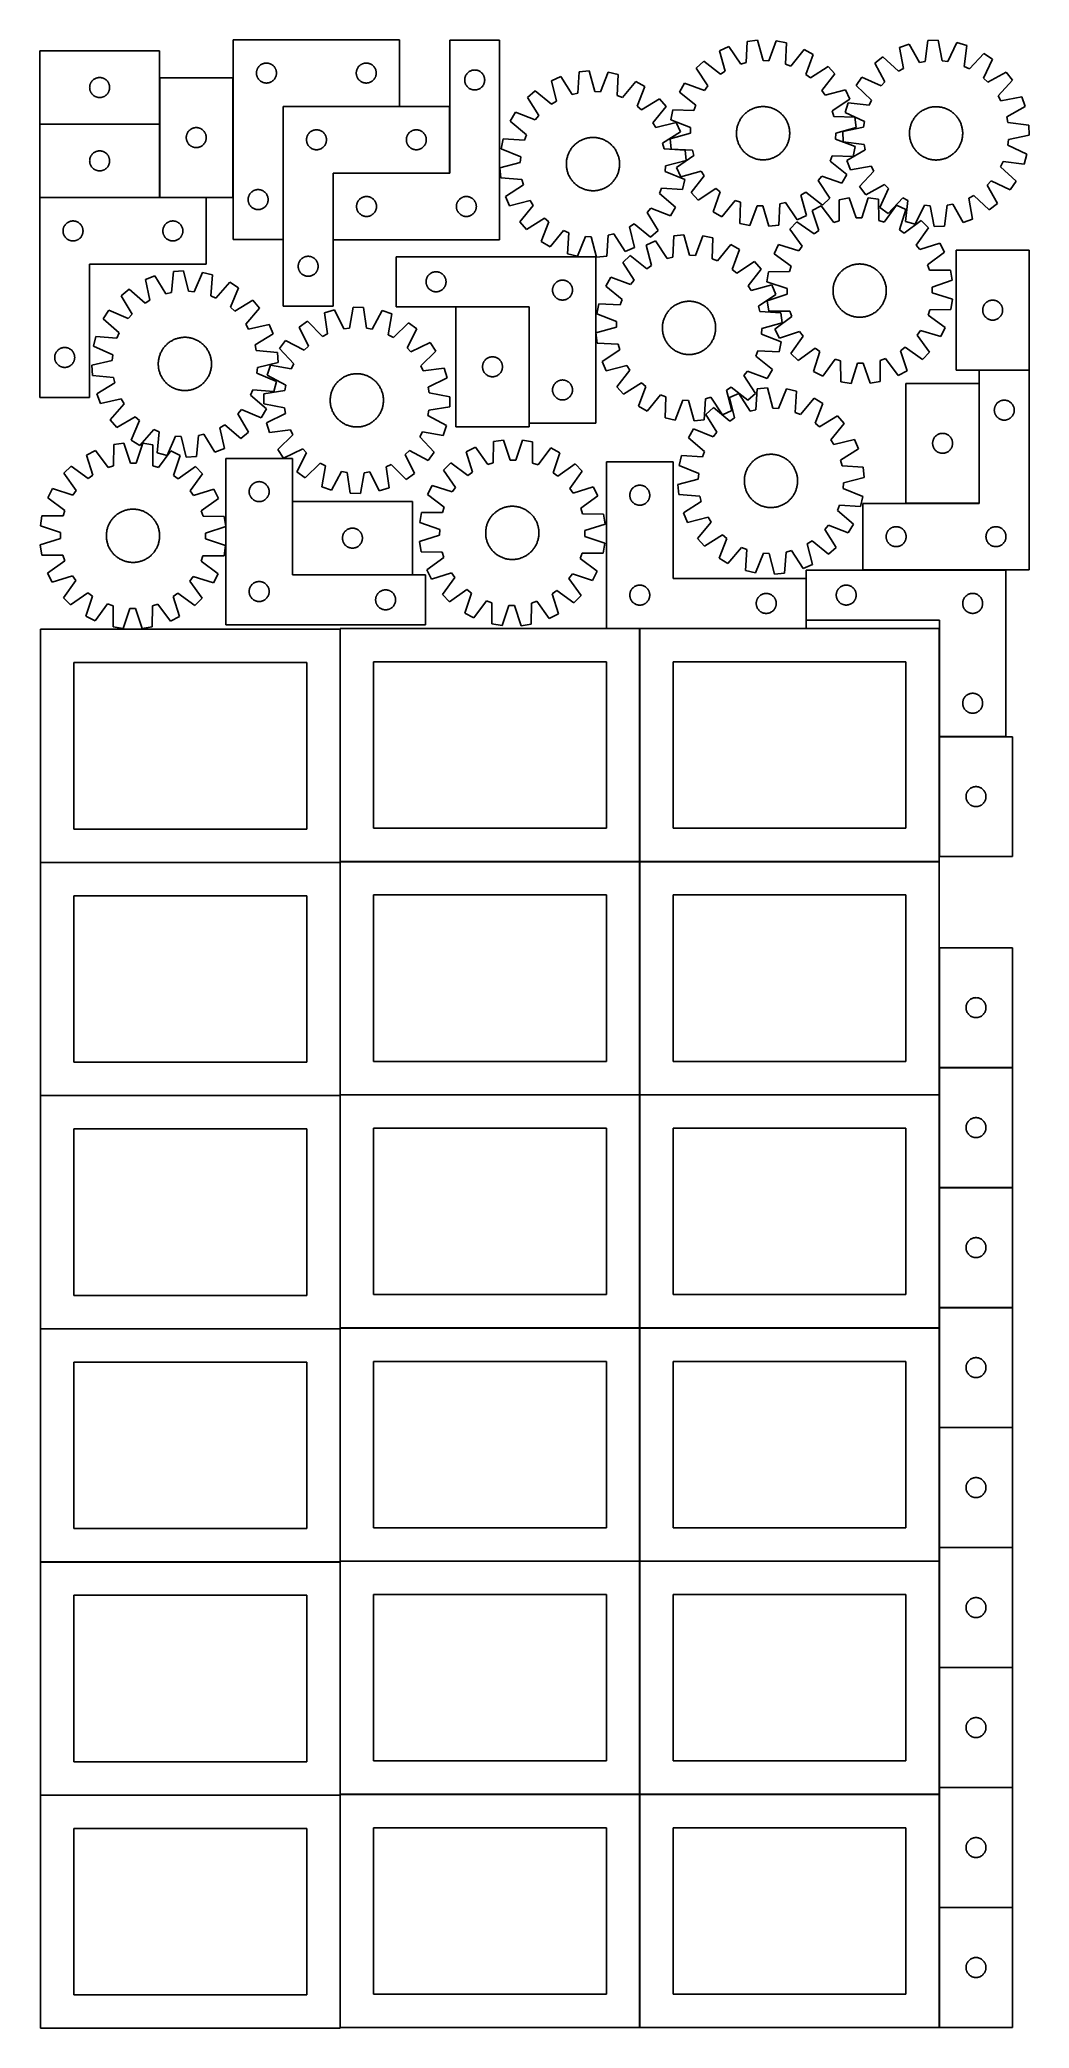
# Model space of a CAD drawing. Header units: millimetres. Extents: x 7 to 1493, y 7 to 2993.
import ezdxf

# ---------------------------------------------------------------- set-up
doc = ezdxf.new("R2010")
doc.units = ezdxf.units.MM
doc.layers.add('COMMON', color=5, linetype='CONTINUOUS', true_color=0x0000ff)
doc.layers.add('CUT', color=7, linetype='CONTINUOUS', true_color=0x000000)

msp = doc.modelspace()

# ---------------------------------------------------------------- linework, layer by layer
at = {"layer": 'COMMON'}
for p, q in [((186.736791, 2936.152406), (186.736791, 2866.352407)), ((372.375778, 2693.069929), (372.375778, 2892.869928)), ((372.475778, 2892.969928), (547.275777, 2892.969928)), ((622.575778, 2892.869928), (622.575778, 2792.869928)), ((6.636791, 2866.252406), (186.636791, 2866.252406)), ((186.736791, 2866.152406), (186.736791, 2756.152406)), ((447.575778, 2792.669927), (447.575778, 2692.669927)), ((622.475778, 2792.769928), (447.675779, 2792.769928)), ((6.636791, 2756.052405), (186.636791, 2756.052405)), ((186.836792, 2756.052405), (256.636791, 2756.052405)), ((741.945684, 2592.030628), (631.945684, 2592.030628)), ((742.045685, 2417.130628), (742.045685, 2591.930627)), ((1418.455816, 2496.910176), (1493.455816, 2496.910176)), ((1418.355816, 2297.010177), (1418.355816, 2477.010177)), ((386.420983, 2299.627997), (386.420983, 2189.627997)), ((1308.255815, 2296.910176), (1418.255815, 2296.910176)), ((386.520984, 2189.527996), (566.520984, 2189.527996)), ((1158.349577, 2184.04955), (1158.349577, 2121.610175)), ((1458.449578, 2196.710176), (1243.455816, 2196.710176)), ((457.949575, 2107.687116), (457.949575, 1758.849549)), ((908.049576, 2108.94955), (858.249577, 2108.94955)), ((908.149576, 2108.849549), (908.149576, 1758.849549)), ((1158.249577, 2108.94955), (908.249577, 2108.94955)), ((1358.349578, 1946.610175), (1358.349578, 2108.849549)), ((1358.349577, 1946.410174), (1358.349577, 1766.410174)), ((1458.449578, 1946.510175), (1358.449578, 1946.510175)), ((7.849575, 1757.587115), (457.849575, 1757.587115)), ((457.949575, 1757.487115), (457.949575, 1408.649548)), ((458.049576, 1758.749548), (908.049576, 1758.749548)), ((908.149576, 1758.649548), (908.149576, 1408.649548)), ((908.249577, 1758.749548), (1358.249577, 1758.749548)), ((1358.349577, 1629.44957), (1358.349577, 1449.44957)), ((1358.349577, 1449.249569), (1358.349577, 1408.649548)), ((1468.449578, 1449.34957), (1358.449578, 1449.34957)), ((457.849575, 1407.387115), (7.849575, 1407.387115)), ((457.949576, 1058.449547), (457.949576, 1407.287114)), ((458.049576, 1408.549547), (908.049576, 1408.549547)), ((908.149576, 1408.449547), (908.149576, 1058.449547)), ((908.249577, 1408.549547), (1358.249577, 1408.549547)), ((1358.349577, 1408.449547), (1358.349577, 1269.249569)), ((1358.349577, 1269.049568), (1358.349577, 1089.049568)), ((1358.449578, 1269.149568), (1468.449578, 1269.149568)), ((1358.349577, 1088.849567), (1358.349577, 1058.449547)), ((1358.449578, 1088.949567), (1468.449578, 1088.949567)), ((7.849575, 1057.187113), (457.849575, 1057.187113)), ((457.949575, 1057.087113), (457.949575, 708.249546)), ((908.049576, 1058.349547), (458.049576, 1058.349547)), ((908.149576, 1058.249546), (908.149576, 708.249546)), ((1358.249577, 1058.349547), (908.249577, 1058.349547)), ((1358.349577, 1058.249546), (1358.349577, 908.849567)), ((1358.349577, 908.649566), (1358.349577, 728.649566)), ((1358.449578, 908.749566), (1468.449578, 908.749566)), ((1358.349577, 728.449565), (1358.349577, 708.249546)), ((1358.449578, 728.549565), (1468.449578, 728.549565)), ((7.849575, 706.987112), (457.849575, 706.987112)), ((457.949575, 706.887112), (457.949575, 358.049545)), ((458.049576, 708.149545), (908.049576, 708.149545)), ((908.149576, 708.049545), (908.149576, 358.049545)), ((908.249577, 708.149545), (1358.249577, 708.149545)), ((1358.349577, 708.049545), (1358.349577, 548.449565)), ((1358.349577, 548.249564), (1358.349577, 368.249564)), ((1358.449578, 548.349564), (1468.449578, 548.349564)), ((1358.349577, 368.049563), (1358.349577, 358.049545)), ((1358.449578, 368.149563), (1468.449578, 368.149563)), ((7.849575, 356.787111), (457.849575, 356.787111)), ((457.949575, 356.687111), (457.949575, 7.849544)), ((458.049576, 357.949544), (908.049576, 357.949544)), ((908.149576, 357.849544), (908.149576, 7.849544)), ((908.249577, 357.949544), (1358.249577, 357.949544)), ((1358.349577, 357.849544), (1358.349577, 188.049563)), ((1358.349577, 187.849544), (1358.349577, 7.849544)), ((1358.449578, 187.949544), (1468.449578, 187.949544))]:
    msp.add_line(p, q, dxfattribs=at)
at = {"layer": 'CUT'}
for p, q in [((297.275777, 2993.069929), (297.275777, 2693.069929)), ((547.275777, 2993.069929), (297.275777, 2993.069929)), ((547.275777, 2893.069929), (547.275777, 2993.069929)), ((697.675779, 2992.669927), (622.675779, 2992.669927)), ((622.675779, 2992.669927), (622.675779, 2792.669927)), ((697.675779, 2692.669927), (697.675779, 2992.669927)), ((1069.624044, 2990.680035), (1068.158621, 2958.949494)), ((1084.905897, 2992.467638), (1069.624044, 2990.680035)), ((1093.654945, 2961.931939), (1084.905897, 2992.467638)), ((1113.421188, 2991.308328), (1102.222211, 2961.58363)), ((1128.507493, 2988.286087), (1113.421188, 2991.308328)), ((1127.392282, 2956.541307), (1128.507493, 2988.286087)), ((1312.965031, 2986.498288), (1298.503582, 2981.245)), ((1328.500404, 2958.792207), (1312.965031, 2986.498288)), ((1340.982942, 2991.926221), (1336.918236, 2960.423001)), ((1356.359953, 2992.453562), (1340.982942, 2991.926221)), ((1362.573321, 2961.302819), (1356.359953, 2992.453562)), ((1384.683894, 2988.957822), (1371.083098, 2960.252543)), ((1399.471257, 2984.707596), (1384.683894, 2988.957822)), ((186.636791, 2976.352407), (6.636791, 2976.352407)), ((6.636791, 2976.352407), (6.636791, 2866.352407)), ((186.636791, 2866.352407), (186.636791, 2976.352407)), ((340.56937, 2956.487235), (341.268969, 2956.814683)), ((341.268969, 2956.814683), (341.984496, 2957.105681)), ((341.984496, 2957.105681), (342.714055, 2957.35946)), ((342.714055, 2957.35946), (343.45571, 2957.575345)), ((343.45571, 2957.575345), (344.207496, 2957.752764)), ((344.207496, 2957.752764), (344.967419, 2957.891247)), ((344.967419, 2957.891247), (345.733462, 2957.990427)), ((345.733462, 2957.990427), (346.503596, 2958.05004)), ((346.503596, 2958.05004), (347.275777, 2958.069929)), ((347.275777, 2958.069929), (348.047959, 2958.05004)), ((348.047959, 2958.05004), (348.818092, 2957.990427)), ((348.818092, 2957.990427), (349.584136, 2957.891247)), ((349.584136, 2957.891247), (350.344058, 2957.752764)), ((350.344058, 2957.752764), (351.095844, 2957.575345)), ((351.095844, 2957.575345), (351.8375, 2957.35946)), ((351.8375, 2957.35946), (352.567059, 2957.105681)), ((352.567059, 2957.105681), (353.282586, 2956.814683)), ((353.282586, 2956.814683), (353.982184, 2956.487235)), ((490.56937, 2956.487235), (491.268969, 2956.814683)), ((491.268969, 2956.814683), (491.984496, 2957.105681)), ((491.984496, 2957.105681), (492.714055, 2957.35946)), ((492.714055, 2957.35946), (493.45571, 2957.575345)), ((493.45571, 2957.575345), (494.207496, 2957.752764)), ((494.207496, 2957.752764), (494.967419, 2957.891247)), ((494.967419, 2957.891247), (495.733462, 2957.990427)), ((495.733462, 2957.990427), (496.503596, 2958.05004)), ((496.503596, 2958.05004), (497.275777, 2958.069929)), ((497.275777, 2958.069929), (498.047959, 2958.05004)), ((498.047959, 2958.05004), (498.818092, 2957.990427)), ((498.818092, 2957.990427), (499.584136, 2957.891247)), ((499.584136, 2957.891247), (500.344058, 2957.752764)), ((500.344058, 2957.752764), (501.095844, 2957.575345)), ((501.095844, 2957.575345), (501.8375, 2957.35946)), ((501.8375, 2957.35946), (502.567059, 2957.105681)), ((502.567059, 2957.105681), (503.282586, 2956.814683)), ((503.282586, 2956.814683), (503.982184, 2956.487235)), ((1004.413858, 2960.725465), (993.101306, 2950.296817)), ((1029.44042, 2941.164127), (1004.413858, 2960.725465)), ((1042.146144, 2982.970895), (1028.164638, 2976.548432)), ((1028.164638, 2976.548432), (1036.576214, 2945.918052)), ((1059.903033, 2956.633324), (1042.146144, 2982.970895)), ((1068.158621, 2958.949494), (1059.903033, 2956.633324)), ((1102.222211, 2961.58363), (1093.654945, 2961.931939)), ((1135.432603, 2953.562615), (1127.392282, 2956.541307)), ((1155.2689, 2978.371808), (1135.432603, 2953.562615)), ((1168.682905, 2970.835561), (1155.2689, 2978.371808)), ((1157.8126, 2940.989101), (1168.682905, 2970.835561)), ((1273.534288, 2967.424718), (1261.403988, 2957.95971)), ((1261.403988, 2957.95971), (1276.6327, 2930.083894)), ((1296.870956, 2945.875363), (1273.534288, 2967.424718)), ((1298.503582, 2981.245), (1304.372847, 2950.027593)), ((1336.918236, 2960.423001), (1328.500404, 2958.792207)), ((1371.083098, 2960.252543), (1362.573321, 2961.302819)), ((1395.754413, 2953.161442), (1399.471257, 2984.707596)), ((1425.328683, 2972.630371), (1403.523138, 2949.532904)), ((1424.795682, 2935.165011), (1438.078909, 2964.018618)), ((1438.078909, 2964.018618), (1425.328683, 2972.630371)), ((82.601039, 2926.643688), (82.892037, 2927.359215)), ((82.892037, 2927.359215), (83.219485, 2928.058814)), ((83.219485, 2928.058814), (83.582512, 2928.740628)), ((83.582512, 2928.740628), (83.980158, 2929.40285)), ((83.980158, 2929.40285), (84.411366, 2930.043723)), ((84.411366, 2930.043723), (84.874994, 2930.661549)), ((84.874994, 2930.661549), (85.369812, 2931.254689)), ((85.369812, 2931.254689), (85.894508, 2931.821569)), ((85.894508, 2931.821569), (86.447691, 2932.360687)), ((86.447691, 2932.360687), (87.027893, 2932.870613)), ((87.027893, 2932.870613), (87.633577, 2933.349995)), ((87.633577, 2933.349995), (88.263135, 2933.797562)), ((88.263135, 2933.797562), (88.914899, 2934.212126)), ((88.914899, 2934.212126), (89.58714, 2934.592589)), ((89.58714, 2934.592589), (90.278075, 2934.937941)), ((90.278075, 2934.937941), (90.985873, 2935.247266)), ((90.985873, 2935.247266), (91.708655, 2935.519745)), ((91.708655, 2935.519745), (92.444506, 2935.754655)), ((92.444506, 2935.754655), (93.191475, 2935.951372)), ((93.191475, 2935.951372), (93.94758, 2936.109376)), ((93.94758, 2936.109376), (94.710816, 2936.228247)), ((94.710816, 2936.228247), (95.479159, 2936.30767)), ((95.479159, 2936.30767), (96.250572, 2936.347434)), ((96.250572, 2936.347434), (97.02301, 2936.347434)), ((97.02301, 2936.347434), (97.794423, 2936.30767)), ((97.794423, 2936.30767), (98.562766, 2936.228247)), ((98.562766, 2936.228247), (99.326002, 2936.109376)), ((99.326002, 2936.109376), (100.082107, 2935.951372)), ((100.082107, 2935.951372), (100.829075, 2935.754655)), ((100.829075, 2935.754655), (101.564927, 2935.519745)), ((101.564927, 2935.519745), (102.287709, 2935.247266)), ((102.287709, 2935.247266), (102.995507, 2934.937941)), ((102.995507, 2934.937941), (103.686442, 2934.592589)), ((103.686442, 2934.592589), (104.358683, 2934.212126)), ((104.358683, 2934.212126), (105.010447, 2933.797562)), ((105.010447, 2933.797562), (105.640005, 2933.349995)), ((105.640005, 2933.349995), (106.245689, 2932.870613)), ((106.245689, 2932.870613), (106.825891, 2932.360687)), ((106.825891, 2932.360687), (107.379074, 2931.821569)), ((107.379074, 2931.821569), (107.90377, 2931.254689)), ((107.90377, 2931.254689), (108.398588, 2930.661549)), ((108.398588, 2930.661549), (108.862216, 2930.043723)), ((108.862216, 2930.043723), (109.293424, 2929.40285)), ((109.293424, 2929.40285), (109.69107, 2928.740628)), ((109.69107, 2928.740628), (110.054097, 2928.058814)), ((110.054097, 2928.058814), (110.381544, 2927.359215)), ((110.381544, 2927.359215), (110.672543, 2926.643688)), ((296.836792, 2936.152406), (186.836792, 2936.152406)), ((186.836792, 2936.152406), (186.836792, 2756.152406)), ((296.836792, 2756.152406), (296.836792, 2936.152406)), ((332.28075, 2943.456148), (332.320514, 2944.227561)), ((332.28075, 2942.68371), (332.28075, 2943.456148)), ((332.320514, 2941.912297), (332.28075, 2942.68371)), ((332.320514, 2944.227561), (332.399937, 2944.995904)), ((332.399937, 2941.143954), (332.320514, 2941.912297)), ((332.399937, 2944.995904), (332.518808, 2945.75914)), ((332.518808, 2940.380718), (332.399937, 2941.143954)), ((332.518808, 2945.75914), (332.676812, 2946.515245)), ((332.676812, 2939.624613), (332.518808, 2940.380718)), ((332.676812, 2946.515245), (332.873529, 2947.262214)), ((332.873529, 2938.877644), (332.676812, 2939.624613)), ((332.873529, 2947.262214), (333.108439, 2947.998065)), ((333.108439, 2938.141793), (332.873529, 2938.877644)), ((333.108439, 2947.998065), (333.380918, 2948.720847)), ((333.380918, 2937.419011), (333.108439, 2938.141793)), ((333.380918, 2948.720847), (333.690243, 2949.428645)), ((333.690243, 2936.711213), (333.380918, 2937.419011)), ((333.690243, 2949.428645), (334.035595, 2950.11958)), ((334.035595, 2936.020278), (333.690243, 2936.711213)), ((334.035595, 2950.11958), (334.416058, 2950.791821)), ((334.416058, 2935.348037), (334.035595, 2936.020278)), ((334.416058, 2950.791821), (334.830622, 2951.443585)), ((334.830622, 2934.696273), (334.416058, 2935.348037)), ((334.830622, 2951.443585), (335.278189, 2952.073143)), ((335.278189, 2934.066715), (334.830622, 2934.696273)), ((335.278189, 2952.073143), (335.757571, 2952.678827)), ((335.757571, 2933.461031), (335.278189, 2934.066715)), ((335.757571, 2952.678827), (336.267497, 2953.259029)), ((336.267497, 2932.880829), (335.757571, 2933.461031)), ((336.267497, 2953.259029), (336.806615, 2953.812212)), ((336.806615, 2932.327646), (336.267497, 2932.880829)), ((336.806615, 2953.812212), (337.373495, 2954.336908)), ((337.373495, 2931.80295), (336.806615, 2932.327646)), ((337.373495, 2954.336908), (337.966635, 2954.831726)), ((337.966635, 2931.308132), (337.373495, 2931.80295)), ((337.966635, 2954.831726), (338.584461, 2955.295354)), ((338.584461, 2930.844504), (337.966635, 2931.308132)), ((338.584461, 2955.295354), (339.225334, 2955.726562)), ((339.225334, 2930.413296), (338.584461, 2930.844504)), ((339.225334, 2955.726562), (339.887556, 2956.124208)), ((339.887556, 2930.01565), (339.225334, 2930.413296)), ((339.887556, 2956.124208), (340.56937, 2956.487235)), ((340.56937, 2929.652623), (339.887556, 2930.01565)), ((341.268969, 2929.325175), (340.56937, 2929.652623)), ((341.984496, 2929.034177), (341.268969, 2929.325175)), ((342.714055, 2928.780398), (341.984496, 2929.034177)), ((343.45571, 2928.564513), (342.714055, 2928.780398)), ((344.207496, 2928.387094), (343.45571, 2928.564513)), ((344.967419, 2928.248611), (344.207496, 2928.387094)), ((345.733462, 2928.149431), (344.967419, 2928.248611)), ((346.503596, 2928.089818), (345.733462, 2928.149431)), ((347.275777, 2928.069929), (346.503596, 2928.089818)), ((348.047959, 2928.089818), (347.275777, 2928.069929)), ((348.818092, 2928.149431), (348.047959, 2928.089818)), ((349.584136, 2928.248611), (348.818092, 2928.149431)), ((350.344058, 2928.387094), (349.584136, 2928.248611)), ((351.095844, 2928.564513), (350.344058, 2928.387094)), ((351.8375, 2928.780398), (351.095844, 2928.564513)), ((352.567059, 2929.034177), (351.8375, 2928.780398)), ((353.282586, 2929.325175), (352.567059, 2929.034177)), ((353.982184, 2929.652623), (353.282586, 2929.325175)), ((353.982184, 2956.487235), (354.663998, 2956.124208)), ((354.663998, 2930.01565), (353.982184, 2929.652623)), ((354.663998, 2956.124208), (355.32622, 2955.726562)), ((355.32622, 2930.413296), (354.663998, 2930.01565)), ((355.32622, 2955.726562), (355.967094, 2955.295354)), ((355.967094, 2930.844504), (355.32622, 2930.413296)), ((355.967094, 2955.295354), (356.584919, 2954.831726)), ((356.584919, 2931.308132), (355.967094, 2930.844504)), ((356.584919, 2954.831726), (357.178059, 2954.336908)), ((357.178059, 2931.80295), (356.584919, 2931.308132)), ((357.178059, 2954.336908), (357.74494, 2953.812212)), ((357.74494, 2932.327646), (357.178059, 2931.80295)), ((357.74494, 2953.812212), (358.284058, 2953.259029)), ((358.284058, 2932.880829), (357.74494, 2932.327646)), ((358.284058, 2953.259029), (358.793984, 2952.678827)), ((358.793984, 2933.461031), (358.284058, 2932.880829)), ((358.793984, 2952.678827), (359.273366, 2952.073143)), ((359.273366, 2934.066715), (358.793984, 2933.461031)), ((359.273366, 2952.073143), (359.720932, 2951.443585)), ((359.720932, 2934.696273), (359.273366, 2934.066715)), ((359.720932, 2951.443585), (360.135497, 2950.791821)), ((360.135497, 2935.348037), (359.720932, 2934.696273)), ((360.135497, 2950.791821), (360.515959, 2950.11958)), ((360.515959, 2936.020278), (360.135497, 2935.348037)), ((360.515959, 2950.11958), (360.861311, 2949.428645)), ((360.861311, 2936.711213), (360.515959, 2936.020278)), ((360.861311, 2949.428645), (361.170637, 2948.720847)), ((361.170637, 2937.419011), (360.861311, 2936.711213)), ((361.170637, 2948.720847), (361.443116, 2947.998065)), ((361.443116, 2938.141793), (361.170637, 2937.419011)), ((361.443116, 2947.998065), (361.678025, 2947.262214)), ((361.678025, 2938.877644), (361.443116, 2938.141793)), ((361.678025, 2947.262214), (361.874743, 2946.515245)), ((361.874743, 2939.624613), (361.678025, 2938.877644)), ((361.874743, 2946.515245), (362.032747, 2945.75914)), ((362.032747, 2940.380718), (361.874743, 2939.624613)), ((362.032747, 2945.75914), (362.151617, 2944.995904)), ((362.151617, 2941.143954), (362.032747, 2940.380718)), ((362.151617, 2944.995904), (362.23104, 2944.227561)), ((362.23104, 2941.912297), (362.151617, 2941.143954)), ((362.23104, 2944.227561), (362.270804, 2943.456148)), ((362.270804, 2942.68371), (362.23104, 2941.912297)), ((362.270804, 2943.456148), (362.270804, 2942.68371)), ((482.28075, 2943.456148), (482.320514, 2944.227561)), ((482.28075, 2942.68371), (482.28075, 2943.456148)), ((482.320514, 2941.912297), (482.28075, 2942.68371)), ((482.320514, 2944.227561), (482.399937, 2944.995904)), ((482.399937, 2941.143954), (482.320514, 2941.912297)), ((482.399937, 2944.995904), (482.518808, 2945.75914)), ((482.518808, 2940.380718), (482.399937, 2941.143954)), ((482.518808, 2945.75914), (482.676812, 2946.515245)), ((482.676812, 2939.624613), (482.518808, 2940.380718)), ((482.676812, 2946.515245), (482.873529, 2947.262214)), ((482.873529, 2938.877644), (482.676812, 2939.624613)), ((482.873529, 2947.262214), (483.108439, 2947.998065)), ((483.108439, 2938.141793), (482.873529, 2938.877644)), ((483.108439, 2947.998065), (483.380918, 2948.720847)), ((483.380918, 2937.419011), (483.108439, 2938.141793)), ((483.380918, 2948.720847), (483.690243, 2949.428645)), ((483.690243, 2936.711213), (483.380918, 2937.419011)), ((483.690243, 2949.428645), (484.035595, 2950.11958)), ((484.035595, 2936.020278), (483.690243, 2936.711213)), ((484.035595, 2950.11958), (484.416058, 2950.791821)), ((484.416058, 2935.348037), (484.035595, 2936.020278)), ((484.416058, 2950.791821), (484.830622, 2951.443585)), ((484.830622, 2934.696273), (484.416058, 2935.348037)), ((484.830622, 2951.443585), (485.278189, 2952.073143)), ((485.278189, 2934.066715), (484.830622, 2934.696273)), ((485.278189, 2952.073143), (485.757571, 2952.678827)), ((485.757571, 2933.461031), (485.278189, 2934.066715)), ((485.757571, 2952.678827), (486.267497, 2953.259029)), ((486.267497, 2932.880829), (485.757571, 2933.461031)), ((486.267497, 2953.259029), (486.806615, 2953.812212)), ((486.806615, 2932.327646), (486.267497, 2932.880829)), ((486.806615, 2953.812212), (487.373495, 2954.336908)), ((487.373495, 2931.80295), (486.806615, 2932.327646)), ((487.373495, 2954.336908), (487.966635, 2954.831726)), ((487.966635, 2931.308132), (487.373495, 2931.80295)), ((487.966635, 2954.831726), (488.584461, 2955.295354)), ((488.584461, 2930.844504), (487.966635, 2931.308132)), ((488.584461, 2955.295354), (489.225334, 2955.726562)), ((489.225334, 2930.413296), (488.584461, 2930.844504)), ((489.225334, 2955.726562), (489.887556, 2956.124208)), ((489.887556, 2930.01565), (489.225334, 2930.413296)), ((489.887556, 2956.124208), (490.56937, 2956.487235)), ((490.56937, 2929.652623), (489.887556, 2930.01565)), ((491.268969, 2929.325175), (490.56937, 2929.652623)), ((491.984496, 2929.034177), (491.268969, 2929.325175)), ((492.714055, 2928.780398), (491.984496, 2929.034177)), ((493.45571, 2928.564513), (492.714055, 2928.780398)), ((494.207496, 2928.387094), (493.45571, 2928.564513)), ((494.967419, 2928.248611), (494.207496, 2928.387094)), ((495.733462, 2928.149431), (494.967419, 2928.248611)), ((496.503596, 2928.089818), (495.733462, 2928.149431)), ((497.275777, 2928.069929), (496.503596, 2928.089818)), ((498.047959, 2928.089818), (497.275777, 2928.069929)), ((498.818092, 2928.149431), (498.047959, 2928.089818)), ((499.584136, 2928.248611), (498.818092, 2928.149431)), ((500.344058, 2928.387094), (499.584136, 2928.248611)), ((501.095844, 2928.564513), (500.344058, 2928.387094)), ((501.8375, 2928.780398), (501.095844, 2928.564513)), ((502.567059, 2929.034177), (501.8375, 2928.780398)), ((503.282586, 2929.325175), (502.567059, 2929.034177)), ((503.982184, 2929.652623), (503.282586, 2929.325175)), ((503.982184, 2956.487235), (504.663998, 2956.124208)), ((504.663998, 2930.01565), (503.982184, 2929.652623)), ((504.663998, 2956.124208), (505.32622, 2955.726562)), ((505.32622, 2930.413296), (504.663998, 2930.01565)), ((505.32622, 2955.726562), (505.967094, 2955.295354)), ((505.967094, 2930.844504), (505.32622, 2930.413296)), ((505.967094, 2955.295354), (506.584919, 2954.831726)), ((506.584919, 2931.308132), (505.967094, 2930.844504)), ((506.584919, 2954.831726), (507.178059, 2954.336908)), ((507.178059, 2931.80295), (506.584919, 2931.308132)), ((507.178059, 2954.336908), (507.74494, 2953.812212)), ((507.74494, 2932.327646), (507.178059, 2931.80295)), ((507.74494, 2953.812212), (508.284058, 2953.259029)), ((508.284058, 2932.880829), (507.74494, 2932.327646)), ((508.284058, 2953.259029), (508.793984, 2952.678827)), ((508.793984, 2933.461031), (508.284058, 2932.880829)), ((508.793984, 2952.678827), (509.273366, 2952.073143)), ((509.273366, 2934.066715), (508.793984, 2933.461031)), ((509.273366, 2952.073143), (509.720932, 2951.443585)), ((509.720932, 2934.696273), (509.273366, 2934.066715)), ((509.720932, 2951.443585), (510.135497, 2950.791821)), ((510.135497, 2935.348037), (509.720932, 2934.696273)), ((510.135497, 2950.791821), (510.515959, 2950.11958)), ((510.515959, 2936.020278), (510.135497, 2935.348037)), ((510.515959, 2950.11958), (510.861311, 2949.428645)), ((510.861311, 2936.711213), (510.515959, 2936.020278)), ((510.861311, 2949.428645), (511.170637, 2948.720847)), ((511.170637, 2937.419011), (510.861311, 2936.711213)), ((511.170637, 2948.720847), (511.443116, 2947.998065)), ((511.443116, 2938.141793), (511.170637, 2937.419011)), ((511.443116, 2947.998065), (511.678025, 2947.262214)), ((511.678025, 2938.877644), (511.443116, 2938.141793)), ((511.678025, 2947.262214), (511.874743, 2946.515245)), ((511.874743, 2939.624613), (511.678025, 2938.877644)), ((511.874743, 2946.515245), (512.032747, 2945.75914)), ((512.032747, 2940.380718), (511.874743, 2939.624613)), ((512.032747, 2945.75914), (512.151617, 2944.995904)), ((512.151617, 2941.143954), (512.032747, 2940.380718)), ((512.151617, 2944.995904), (512.23104, 2944.227561)), ((512.23104, 2941.912297), (512.151617, 2941.143954)), ((512.23104, 2944.227561), (512.270804, 2943.456148)), ((512.270804, 2942.68371), (512.23104, 2941.912297)), ((512.270804, 2943.456148), (512.270804, 2942.68371)), ((645.180752, 2933.056146), (645.220516, 2933.827559)), ((645.180752, 2932.283708), (645.180752, 2933.056146)), ((645.220516, 2931.512295), (645.180752, 2932.283708)), ((645.220516, 2933.827559), (645.299939, 2934.595902)), ((645.299939, 2930.743952), (645.220516, 2931.512295)), ((645.299939, 2934.595902), (645.41881, 2935.359138)), ((645.41881, 2929.980716), (645.299939, 2930.743952)), ((645.41881, 2935.359138), (645.576814, 2936.115243)), ((645.576814, 2929.224611), (645.41881, 2929.980716)), ((645.576814, 2936.115243), (645.773531, 2936.862212)), ((645.773531, 2928.477642), (645.576814, 2929.224611)), ((645.773531, 2936.862212), (646.008441, 2937.598063)), ((646.008441, 2927.741791), (645.773531, 2928.477642)), ((646.008441, 2937.598063), (646.28092, 2938.320845)), ((646.28092, 2927.019009), (646.008441, 2927.741791)), ((646.28092, 2938.320845), (646.590245, 2939.028643)), ((646.590245, 2926.311211), (646.28092, 2927.019009)), ((646.590245, 2939.028643), (646.935597, 2939.719578)), ((646.935597, 2939.719578), (647.31606, 2940.391819)), ((647.31606, 2940.391819), (647.730624, 2941.043583)), ((647.730624, 2941.043583), (648.178191, 2941.673141)), ((648.178191, 2941.673141), (648.657573, 2942.278825)), ((648.657573, 2942.278825), (649.167499, 2942.859027)), ((649.167499, 2942.859027), (649.706617, 2943.41221)), ((649.706617, 2943.41221), (650.273497, 2943.936906)), ((650.273497, 2943.936906), (650.866637, 2944.431724)), ((650.866637, 2944.431724), (651.484463, 2944.895352)), ((651.484463, 2944.895352), (652.125336, 2945.32656)), ((652.125336, 2945.32656), (652.787558, 2945.724206)), ((652.787558, 2945.724206), (653.469372, 2946.087233)), ((653.469372, 2946.087233), (654.168971, 2946.414681)), ((654.168971, 2946.414681), (654.884498, 2946.705679)), ((654.884498, 2946.705679), (655.614057, 2946.959458)), ((655.614057, 2946.959458), (656.355712, 2947.175343)), ((656.355712, 2947.175343), (657.107498, 2947.352762)), ((657.107498, 2947.352762), (657.867421, 2947.491245)), ((657.867421, 2947.491245), (658.633464, 2947.590425)), ((658.633464, 2947.590425), (659.403598, 2947.650038)), ((659.403598, 2947.650038), (660.175779, 2947.669927)), ((660.175779, 2947.669927), (660.947961, 2947.650038)), ((660.947961, 2947.650038), (661.718094, 2947.590425)), ((661.718094, 2947.590425), (662.484138, 2947.491245)), ((662.484138, 2947.491245), (663.24406, 2947.352762)), ((663.24406, 2947.352762), (663.995846, 2947.175343)), ((663.995846, 2947.175343), (664.737502, 2946.959458)), ((664.737502, 2946.959458), (665.467061, 2946.705679)), ((665.467061, 2946.705679), (666.182588, 2946.414681)), ((666.182588, 2946.414681), (666.882186, 2946.087233)), ((666.882186, 2946.087233), (667.564, 2945.724206)), ((667.564, 2945.724206), (668.226222, 2945.32656)), ((668.226222, 2945.32656), (668.867096, 2944.895352)), ((668.867096, 2944.895352), (669.484921, 2944.431724)), ((669.484921, 2944.431724), (670.078061, 2943.936906)), ((670.078061, 2943.936906), (670.644942, 2943.41221)), ((670.644942, 2943.41221), (671.18406, 2942.859027)), ((671.18406, 2942.859027), (671.693986, 2942.278825)), ((671.693986, 2942.278825), (672.173368, 2941.673141)), ((672.173368, 2941.673141), (672.620934, 2941.043583)), ((672.620934, 2941.043583), (673.035499, 2940.391819)), ((673.035499, 2940.391819), (673.415961, 2939.719578)), ((673.415961, 2939.719578), (673.761313, 2939.028643)), ((673.761313, 2939.028643), (674.070639, 2938.320845)), ((674.070639, 2927.019009), (673.761313, 2926.311211)), ((674.070639, 2938.320845), (674.343118, 2937.598063)), ((674.343118, 2927.741791), (674.070639, 2927.019009)), ((674.343118, 2937.598063), (674.578027, 2936.862212)), ((674.578027, 2928.477642), (674.343118, 2927.741791)), ((674.578027, 2936.862212), (674.774745, 2936.115243)), ((674.774745, 2929.224611), (674.578027, 2928.477642)), ((674.774745, 2936.115243), (674.932749, 2935.359138)), ((674.932749, 2929.980716), (674.774745, 2929.224611)), ((674.932749, 2935.359138), (675.051619, 2934.595902)), ((675.051619, 2930.743952), (674.932749, 2929.980716)), ((675.051619, 2934.595902), (675.131042, 2933.827559)), ((675.131042, 2931.512295), (675.051619, 2930.743952)), ((675.131042, 2933.827559), (675.170806, 2933.056146)), ((675.170806, 2932.283708), (675.131042, 2931.512295)), ((675.170806, 2933.056146), (675.170806, 2932.283708)), ((789.469889, 2937.689069), (775.348314, 2931.580743)), ((775.348314, 2931.580743), (783.073099, 2900.769991)), ((806.63361, 2910.961154), (789.469889, 2937.689069)), ((817.113248, 2944.782062), (814.938909, 2913.092206)), ((832.431241, 2946.227619), (817.113248, 2944.782062)), ((840.49553, 2915.503979), (832.431241, 2946.227619)), ((860.913493, 2944.431188), (849.052869, 2914.964252)), ((875.928471, 2941.072474), (860.913493, 2944.431188)), ((874.103939, 2909.360554), (875.928471, 2941.072474)), ((902.461575, 2930.562468), (882.075668, 2906.202879)), ((915.703768, 2922.728257), (902.461575, 2930.562468)), ((975.402537, 2927.908887), (967.86629, 2914.494882)), ((1005.248998, 2917.038582), (975.402537, 2927.908887)), ((993.101306, 2950.296817), (1010.566498, 2923.764915)), ((1036.576214, 2945.918052), (1029.44042, 2941.164127)), ((1164.538933, 2935.6716), (1157.8126, 2940.989101)), ((1191.070835, 2953.136793), (1164.538933, 2935.6716)), ((1181.938145, 2916.797678), (1201.499483, 2941.82424)), ((1201.499483, 2941.82424), (1191.070835, 2953.136793)), ((1241.927481, 2937.099905), (1233.315728, 2924.349678)), ((1270.781088, 2923.816678), (1241.927481, 2937.099905)), ((1276.6327, 2930.083894), (1270.781088, 2923.816678)), ((1304.372847, 2950.027593), (1296.870956, 2945.875363)), ((1403.523138, 2949.532904), (1395.754413, 2953.161442)), ((1431.062899, 2929.313399), (1424.795682, 2935.165011)), ((1458.938714, 2944.542111), (1431.062899, 2929.313399)), ((1446.854368, 2909.075143), (1468.403722, 2932.411811)), ((1468.403722, 2932.411811), (1458.938714, 2944.542111)), ((81.636791, 2921.352407), (81.65668, 2922.124588)), ((81.65668, 2920.580225), (81.636791, 2921.352407)), ((81.65668, 2922.124588), (81.716293, 2922.894722)), ((81.716293, 2919.810092), (81.65668, 2920.580225)), ((81.716293, 2922.894722), (81.815472, 2923.660765)), ((81.815472, 2919.044048), (81.716293, 2919.810092)), ((81.815472, 2923.660765), (81.953956, 2924.420688)), ((81.953956, 2918.284126), (81.815472, 2919.044048)), ((81.953956, 2924.420688), (82.131375, 2925.172474)), ((82.131375, 2917.53234), (81.953956, 2918.284126)), ((82.131375, 2925.172474), (82.34726, 2925.914129)), ((82.34726, 2916.790684), (82.131375, 2917.53234)), ((82.34726, 2925.914129), (82.601039, 2926.643688)), ((82.601039, 2916.061125), (82.34726, 2916.790684)), ((82.892037, 2915.345598), (82.601039, 2916.061125)), ((83.219485, 2914.646), (82.892037, 2915.345598)), ((83.582512, 2913.964186), (83.219485, 2914.646)), ((83.980158, 2913.301964), (83.582512, 2913.964186)), ((84.411366, 2912.66109), (83.980158, 2913.301964)), ((84.874994, 2912.043264), (84.411366, 2912.66109)), ((85.369812, 2911.450125), (84.874994, 2912.043264)), ((85.894508, 2910.883244), (85.369812, 2911.450125)), ((86.447691, 2910.344126), (85.894508, 2910.883244)), ((87.027893, 2909.8342), (86.447691, 2910.344126)), ((87.633577, 2909.354818), (87.027893, 2909.8342)), ((88.263135, 2908.907251), (87.633577, 2909.354818)), ((88.914899, 2908.492687), (88.263135, 2908.907251)), ((89.58714, 2908.112225), (88.914899, 2908.492687)), ((90.278075, 2907.766873), (89.58714, 2908.112225)), ((90.985873, 2907.457547), (90.278075, 2907.766873)), ((91.708655, 2907.185068), (90.985873, 2907.457547)), ((92.444506, 2906.950159), (91.708655, 2907.185068)), ((93.191475, 2906.753441), (92.444506, 2906.950159)), ((93.94758, 2906.595437), (93.191475, 2906.753441)), ((94.710816, 2906.476567), (93.94758, 2906.595437)), ((95.479159, 2906.397144), (94.710816, 2906.476567)), ((96.250572, 2906.35738), (95.479159, 2906.397144)), ((97.02301, 2906.35738), (96.250572, 2906.35738)), ((97.794423, 2906.397144), (97.02301, 2906.35738)), ((98.562766, 2906.476567), (97.794423, 2906.397144)), ((99.326002, 2906.595437), (98.562766, 2906.476567)), ((100.082107, 2906.753441), (99.326002, 2906.595437)), ((100.829075, 2906.950159), (100.082107, 2906.753441)), ((101.564927, 2907.185068), (100.829075, 2906.950159)), ((102.287709, 2907.457547), (101.564927, 2907.185068)), ((102.995507, 2907.766873), (102.287709, 2907.457547)), ((103.686442, 2908.112225), (102.995507, 2907.766873)), ((104.358683, 2908.492687), (103.686442, 2908.112225)), ((105.010447, 2908.907251), (104.358683, 2908.492687)), ((105.640005, 2909.354818), (105.010447, 2908.907251)), ((106.245689, 2909.8342), (105.640005, 2909.354818)), ((106.825891, 2910.344126), (106.245689, 2909.8342)), ((107.379074, 2910.883244), (106.825891, 2910.344126)), ((107.90377, 2911.450125), (107.379074, 2910.883244)), ((108.398588, 2912.043264), (107.90377, 2911.450125)), ((108.862216, 2912.66109), (108.398588, 2912.043264)), ((109.293424, 2913.301964), (108.862216, 2912.66109)), ((109.69107, 2913.964186), (109.293424, 2913.301964)), ((110.054097, 2914.646), (109.69107, 2913.964186)), ((110.381544, 2915.345598), (110.054097, 2914.646)), ((110.672543, 2916.061125), (110.381544, 2915.345598)), ((110.672543, 2926.643688), (110.926322, 2925.914129)), ((110.926322, 2916.790684), (110.672543, 2916.061125)), ((110.926322, 2925.914129), (111.142207, 2925.172474)), ((111.142207, 2917.53234), (110.926322, 2916.790684)), ((111.142207, 2925.172474), (111.319626, 2924.420688)), ((111.319626, 2918.284126), (111.142207, 2917.53234)), ((111.319626, 2924.420688), (111.458109, 2923.660765)), ((111.458109, 2919.044048), (111.319626, 2918.284126)), ((111.458109, 2923.660765), (111.557289, 2922.894722)), ((111.557289, 2919.810092), (111.458109, 2919.044048)), ((111.557289, 2922.894722), (111.616902, 2922.124588)), ((111.616902, 2920.580225), (111.557289, 2919.810092)), ((111.616902, 2922.124588), (111.636791, 2921.352407)), ((111.636791, 2921.352407), (111.616902, 2920.580225)), ((646.935597, 2925.620276), (646.590245, 2926.311211)), ((647.31606, 2924.948035), (646.935597, 2925.620276)), ((647.730624, 2924.296271), (647.31606, 2924.948035)), ((648.178191, 2923.666713), (647.730624, 2924.296271)), ((648.657573, 2923.061029), (648.178191, 2923.666713)), ((649.167499, 2922.480827), (648.657573, 2923.061029)), ((649.706617, 2921.927644), (649.167499, 2922.480827)), ((650.273497, 2921.402948), (649.706617, 2921.927644)), ((650.866637, 2920.90813), (650.273497, 2921.402948)), ((651.484463, 2920.444502), (650.866637, 2920.90813)), ((652.125336, 2920.013294), (651.484463, 2920.444502)), ((652.787558, 2919.615648), (652.125336, 2920.013294)), ((653.469372, 2919.252621), (652.787558, 2919.615648)), ((654.168971, 2918.925173), (653.469372, 2919.252621)), ((654.884498, 2918.634175), (654.168971, 2918.925173)), ((655.614057, 2918.380396), (654.884498, 2918.634175)), ((656.355712, 2918.164511), (655.614057, 2918.380396)), ((657.107498, 2917.987092), (656.355712, 2918.164511)), ((657.867421, 2917.848609), (657.107498, 2917.987092)), ((658.633464, 2917.749429), (657.867421, 2917.848609)), ((659.403598, 2917.689816), (658.633464, 2917.749429)), ((660.175779, 2917.669927), (659.403598, 2917.689816)), ((660.947961, 2917.689816), (660.175779, 2917.669927)), ((661.718094, 2917.749429), (660.947961, 2917.689816)), ((662.484138, 2917.848609), (661.718094, 2917.749429)), ((663.24406, 2917.987092), (662.484138, 2917.848609)), ((663.995846, 2918.164511), (663.24406, 2917.987092)), ((664.737502, 2918.380396), (663.995846, 2918.164511)), ((665.467061, 2918.634175), (664.737502, 2918.380396)), ((666.182588, 2918.925173), (665.467061, 2918.634175)), ((666.882186, 2919.252621), (666.182588, 2918.925173)), ((667.564, 2919.615648), (666.882186, 2919.252621)), ((668.226222, 2920.013294), (667.564, 2919.615648)), ((668.867096, 2920.444502), (668.226222, 2920.013294)), ((669.484921, 2920.90813), (668.867096, 2920.444502)), ((670.078061, 2921.402948), (669.484921, 2920.90813)), ((670.644942, 2921.927644), (670.078061, 2921.402948)), ((671.18406, 2922.480827), (670.644942, 2921.927644)), ((671.693986, 2923.061029), (671.18406, 2922.480827)), ((672.173368, 2923.666713), (671.693986, 2923.061029)), ((672.620934, 2924.296271), (672.173368, 2923.666713)), ((673.035499, 2924.948035), (672.620934, 2924.296271)), ((673.415961, 2925.620276), (673.035499, 2924.948035)), ((673.761313, 2926.311211), (673.415961, 2925.620276)), ((751.249773, 2916.292638), (739.706933, 2906.119468)), ((739.706933, 2906.119468), (756.574686, 2879.203792)), ((775.832821, 2896.176762), (751.249773, 2916.292638)), ((783.073099, 2900.769991), (775.832821, 2896.176762)), ((814.938909, 2913.092206), (806.63361, 2910.961154)), ((849.052869, 2914.964252), (840.49553, 2915.503979)), ((882.075668, 2906.202879), (874.103939, 2909.360554)), ((904.169013, 2893.132241), (915.703768, 2922.728257)), ((937.690479, 2904.533467), (910.774802, 2887.665713)), ((947.863649, 2892.990627), (937.690479, 2904.533467)), ((967.86629, 2914.494882), (992.675483, 2894.658585)), ((1010.566498, 2923.764915), (1005.248998, 2917.038582)), ((1186.69207, 2909.661884), (1181.938145, 2916.797678)), ((1217.32245, 2918.07346), (1186.69207, 2909.661884)), ((1197.407342, 2886.335065), (1223.744913, 2904.091954)), ((1221.238503, 2898.492253), (1216.988277, 2883.704889)), ((1223.744913, 2904.091954), (1217.32245, 2918.07346)), ((1252.784657, 2894.775408), (1221.238503, 2898.492253)), ((1233.315728, 2924.349678), (1256.413195, 2902.544133)), ((1256.413195, 2902.544133), (1252.784657, 2894.775408)), ((1451.006597, 2901.573252), (1446.854368, 2909.075143)), ((1482.224004, 2907.442517), (1451.006597, 2901.573252)), ((1487.477293, 2892.981068), (1482.224004, 2907.442517)), ((372.275777, 2693.069929), (372.275777, 2893.069929)), ((372.275777, 2893.069929), (547.275777, 2893.069929)), ((372.475778, 2892.869928), (372.475778, 2592.869928)), ((622.475778, 2892.869928), (372.475778, 2892.869928)), ((622.475778, 2792.869928), (622.475778, 2892.869928)), ((721.512143, 2884.132758), (713.677932, 2870.890564)), ((713.677932, 2870.890564), (738.03752, 2850.504657)), ((751.108159, 2872.598002), (721.512143, 2884.132758)), ((756.574686, 2879.203792), (751.108159, 2872.598002)), ((910.774802, 2887.665713), (904.169013, 2893.132241)), ((927.747773, 2868.407578), (947.863649, 2892.990627)), ((932.341002, 2861.167301), (927.747773, 2868.407578)), ((963.151754, 2868.892086), (932.341002, 2861.167301)), ((957.952012, 2887.733475), (954.92977, 2872.64717)), ((954.92977, 2872.64717), (984.654468, 2861.448193)), ((989.696792, 2886.618264), (957.952012, 2887.733475)), ((969.26008, 2854.77051), (963.151754, 2868.892086)), ((992.675483, 2894.658585), (989.696792, 2886.618264)), ((1055.889336, 2866.332857), (1056.33511, 2867.507716)), ((1056.33511, 2867.507716), (1056.817567, 2868.667993)), ((1056.817567, 2868.667993), (1057.33623, 2869.812543)), ((1057.33623, 2869.812543), (1057.89059, 2870.940236)), ((1057.89059, 2870.940236), (1058.480097, 2872.04996)), ((1058.480097, 2872.04996), (1059.104171, 2873.14062)), ((1059.104171, 2873.14062), (1059.762195, 2874.211139)), ((1059.762195, 2874.211139), (1060.45352, 2875.260461)), ((1060.45352, 2875.260461), (1061.177465, 2876.28755)), ((1061.177465, 2876.28755), (1061.933313, 2877.291392)), ((1061.933313, 2877.291392), (1062.72032, 2878.270998)), ((1062.72032, 2878.270998), (1063.537709, 2879.225399)), ((1063.537709, 2879.225399), (1064.384673, 2880.153655)), ((1064.384673, 2880.153655), (1065.260377, 2881.054849)), ((1065.260377, 2881.054849), (1066.163955, 2881.928091)), ((1066.163955, 2881.928091), (1067.094517, 2882.772521)), ((1067.094517, 2882.772521), (1068.051144, 2883.587304)), ((1068.051144, 2883.587304), (1069.032892, 2884.371637)), ((1069.032892, 2884.371637), (1070.038791, 2885.124746)), ((1070.038791, 2885.124746), (1071.067851, 2885.845887)), ((1071.067851, 2885.845887), (1072.119054, 2886.534348)), ((1072.119054, 2886.534348), (1073.191363, 2887.189451)), ((1073.191363, 2887.189451), (1074.28372, 2887.810548)), ((1074.28372, 2887.810548), (1075.395048, 2888.397027)), ((1075.395048, 2888.397027), (1076.524249, 2888.948309)), ((1076.524249, 2888.948309), (1077.670209, 2889.46385)), ((1077.670209, 2889.46385), (1078.831797, 2889.943141)), ((1078.831797, 2889.943141), (1080.007867, 2890.38571)), ((1080.007867, 2890.38571), (1081.197258, 2890.791118)), ((1081.197258, 2890.791118), (1082.398796, 2891.158967)), ((1082.398796, 2891.158967), (1083.611296, 2891.488893)), ((1083.611296, 2891.488893), (1084.83356, 2891.780571)), ((1084.83356, 2891.780571), (1086.064384, 2892.033713)), ((1086.064384, 2892.033713), (1087.302551, 2892.248069)), ((1087.302551, 2892.248069), (1088.546841, 2892.423427)), ((1088.546841, 2892.423427), (1089.796024, 2892.559614)), ((1089.796024, 2892.559614), (1091.048869, 2892.656497)), ((1091.048869, 2892.656497), (1092.304139, 2892.713978)), ((1092.304139, 2892.713978), (1093.560595, 2892.732003)), ((1093.560595, 2892.732003), (1094.816998, 2892.710552)), ((1094.816998, 2892.710552), (1096.072106, 2892.649648)), ((1096.072106, 2892.649648), (1097.324682, 2892.549349)), ((1097.324682, 2892.549349), (1098.57349, 2892.409756)), ((1098.57349, 2892.409756), (1099.817297, 2892.231006)), ((1099.817297, 2892.231006), (1101.054875, 2892.013274)), ((1101.054875, 2892.013274), (1102.285003, 2891.756777)), ((1102.285003, 2891.756777), (1103.506468, 2891.461768)), ((1103.506468, 2891.461768), (1104.718064, 2891.128536)), ((1104.718064, 2891.128536), (1105.918594, 2890.757413)), ((1105.918594, 2890.757413), (1107.106875, 2890.348762)), ((1107.106875, 2890.348762), (1108.281734, 2889.902989)), ((1108.281734, 2889.902989), (1109.442011, 2889.420532)), ((1109.442011, 2889.420532), (1110.586561, 2888.901868)), ((1110.586561, 2888.901868), (1111.714254, 2888.347509)), ((1111.714254, 2888.347509), (1112.823978, 2887.758001)), ((1112.823978, 2887.758001), (1113.914638, 2887.133928)), ((1113.914638, 2887.133928), (1114.985157, 2886.475903)), ((1114.985157, 2886.475903), (1116.034479, 2885.784578)), ((1116.034479, 2885.784578), (1117.061568, 2885.060634)), ((1117.061568, 2885.060634), (1118.06541, 2884.304785)), ((1118.06541, 2884.304785), (1119.045016, 2883.517778)), ((1119.045016, 2883.517778), (1119.999417, 2882.700389)), ((1119.999417, 2882.700389), (1120.927673, 2881.853425)), ((1120.927673, 2881.853425), (1121.828867, 2880.977722)), ((1121.828867, 2880.977722), (1122.702109, 2880.074143)), ((1122.702109, 2880.074143), (1123.546539, 2879.143581)), ((1123.546539, 2879.143581), (1124.361323, 2878.186954)), ((1124.361323, 2878.186954), (1125.145655, 2877.205207)), ((1125.145655, 2877.205207), (1125.898764, 2876.199307)), ((1125.898764, 2876.199307), (1126.619905, 2875.170248)), ((1126.619905, 2875.170248), (1127.308366, 2874.119045)), ((1127.308366, 2874.119045), (1127.963469, 2873.046735)), ((1127.963469, 2873.046735), (1128.584566, 2871.954378)), ((1128.584566, 2871.954378), (1129.171045, 2870.84305)), ((1129.171045, 2870.84305), (1129.722327, 2869.713849)), ((1129.722327, 2869.713849), (1130.237868, 2868.567889)), ((1130.237868, 2868.567889), (1130.717159, 2867.406301)), ((1130.717159, 2867.406301), (1131.159728, 2866.230231)), ((1199.723512, 2878.079478), (1197.407342, 2886.335065)), ((1231.454053, 2876.614054), (1199.723512, 2878.079478)), ((1216.988277, 2883.704889), (1245.693556, 2870.104093)), ((1233.241656, 2861.332201), (1231.454053, 2876.614054)), ((1245.693556, 2870.104093), (1244.64328, 2861.594317)), ((1316.115799, 2866.80905), (1316.584202, 2867.975071)), ((1316.584202, 2867.975071), (1317.089, 2869.125804)), ((1317.089, 2869.125804), (1317.629694, 2870.260113)), ((1317.629694, 2870.260113), (1318.205751, 2871.376879)), ((1318.205751, 2871.376879), (1318.816602, 2872.474999)), ((1318.816602, 2872.474999), (1319.461644, 2873.55339)), ((1319.461644, 2873.55339), (1320.140241, 2874.610988)), ((1320.140241, 2874.610988), (1320.851723, 2875.646748)), ((1320.851723, 2875.646748), (1321.595389, 2876.659649)), ((1321.595389, 2876.659649), (1322.370503, 2877.648692)), ((1322.370503, 2877.648692), (1323.176301, 2878.612899)), ((1323.176301, 2878.612899), (1324.011988, 2879.55132)), ((1324.011988, 2879.55132), (1324.87674, 2880.463028)), ((1324.87674, 2880.463028), (1325.769702, 2881.347124)), ((1325.769702, 2881.347124), (1326.689993, 2882.202735)), ((1326.689993, 2882.202735), (1327.636706, 2883.029017)), ((1327.636706, 2883.029017), (1328.608906, 2883.825154)), ((1328.608906, 2883.825154), (1329.605634, 2884.59036)), ((1329.605634, 2884.59036), (1330.625905, 2885.323882)), ((1330.625905, 2885.323882), (1331.668713, 2886.024993)), ((1331.668713, 2886.024993), (1332.73303, 2886.693004)), ((1332.73303, 2886.693004), (1333.817803, 2887.327253)), ((1333.817803, 2887.327253), (1334.921964, 2887.927117)), ((1334.921964, 2887.927117), (1336.044422, 2888.492001)), ((1336.044422, 2888.492001), (1337.18407, 2889.02135)), ((1337.18407, 2889.02135), (1338.339782, 2889.51464)), ((1338.339782, 2889.51464), (1339.510419, 2889.971385)), ((1339.510419, 2889.971385), (1340.694825, 2890.391134)), ((1340.694825, 2890.391134), (1341.891831, 2890.773473)), ((1341.891831, 2890.773473), (1343.100257, 2891.118025)), ((1343.100257, 2891.118025), (1344.318908, 2891.424448)), ((1344.318908, 2891.424448), (1345.546583, 2891.692442)), ((1345.546583, 2891.692442), (1346.78207, 2891.921741)), ((1346.78207, 2891.921741), (1348.02415, 2892.11212)), ((1348.02415, 2892.11212), (1349.271597, 2892.26339)), ((1349.271597, 2892.26339), (1350.52318, 2892.375402)), ((1350.52318, 2892.375402), (1351.777664, 2892.448046)), ((1351.777664, 2892.448046), (1353.033811, 2892.481249)), ((1353.033811, 2892.481249), (1354.290381, 2892.47498)), ((1354.290381, 2892.47498), (1355.546133, 2892.429244)), ((1355.546133, 2892.429244), (1356.79983, 2892.344086)), ((1356.79983, 2892.344086), (1358.050233, 2892.219591)), ((1358.050233, 2892.219591), (1359.296109, 2892.055881)), ((1359.296109, 2892.055881), (1360.536227, 2891.853118)), ((1360.536227, 2891.853118), (1361.769365, 2891.611502)), ((1361.769365, 2891.611502), (1362.994305, 2891.331272)), ((1362.994305, 2891.331272), (1364.209838, 2891.012703)), ((1364.209838, 2891.012703), (1365.414765, 2890.656111)), ((1365.414765, 2890.656111), (1366.607896, 2890.261847)), ((1366.607896, 2890.261847), (1367.788055, 2889.8303)), ((1367.788055, 2889.8303), (1368.954076, 2889.361897)), ((1368.954076, 2889.361897), (1370.104809, 2888.857099)), ((1370.104809, 2888.857099), (1371.239118, 2888.316405)), ((1371.239118, 2888.316405), (1372.355883, 2887.740348)), ((1372.355883, 2887.740348), (1373.454003, 2887.129497)), ((1373.454003, 2887.129497), (1374.532394, 2886.484455)), ((1374.532394, 2886.484455), (1375.589992, 2885.805858)), ((1375.589992, 2885.805858), (1376.625753, 2885.094376)), ((1376.625753, 2885.094376), (1377.638654, 2884.35071)), ((1377.638654, 2884.35071), (1378.627696, 2883.575596)), ((1378.627696, 2883.575596), (1379.591904, 2882.769798)), ((1379.591904, 2882.769798), (1380.530324, 2881.934111)), ((1380.530324, 2881.934111), (1381.442033, 2881.069359)), ((1381.442033, 2881.069359), (1382.326129, 2880.176397)), ((1382.326129, 2880.176397), (1383.18174, 2879.256105)), ((1383.18174, 2879.256105), (1384.008021, 2878.309393)), ((1384.008021, 2878.309393), (1384.804158, 2877.337193)), ((1384.804158, 2877.337193), (1385.569365, 2876.340465)), ((1385.569365, 2876.340465), (1386.302886, 2875.320194)), ((1386.302886, 2875.320194), (1387.003998, 2874.277386)), ((1387.003998, 2874.277386), (1387.672008, 2873.213069)), ((1387.672008, 2873.213069), (1388.306258, 2872.128296)), ((1388.306258, 2872.128296), (1388.906121, 2871.024135)), ((1388.906121, 2871.024135), (1389.471006, 2869.901677)), ((1389.471006, 2869.901677), (1390.000354, 2868.762029)), ((1390.000354, 2868.762029), (1390.493645, 2867.606317)), ((1390.493645, 2867.606317), (1390.95039, 2866.43568)), ((1459.771212, 2877.445695), (1487.477293, 2892.981068)), ((1461.402005, 2869.027863), (1459.771212, 2877.445695)), ((1492.905226, 2864.963157), (1461.402005, 2869.027863)), ((6.636791, 2866.352407), (186.636791, 2866.352407)), ((186.636791, 2866.152406), (6.636791, 2866.152406)), ((6.636791, 2866.152406), (6.636791, 2756.152406)), ((186.636791, 2756.152406), (186.636791, 2866.152406)), ((226.841765, 2846.538624), (226.881529, 2847.310038)), ((226.841765, 2845.766187), (226.841765, 2846.538624)), ((226.881529, 2844.994774), (226.841765, 2845.766187)), ((226.881529, 2847.310038), (226.960952, 2848.078381)), ((226.960952, 2844.22643), (226.881529, 2844.994774)), ((226.960952, 2848.078381), (227.079823, 2848.841617)), ((227.079823, 2843.463194), (226.960952, 2844.22643)), ((227.079823, 2848.841617), (227.237826, 2849.597722)), ((227.237826, 2842.70709), (227.079823, 2843.463194)), ((227.237826, 2849.597722), (227.434544, 2850.34469)), ((227.434544, 2841.960121), (227.237826, 2842.70709)), ((227.434544, 2850.34469), (227.669453, 2851.080541)), ((227.669453, 2841.22427), (227.434544, 2841.960121)), ((227.669453, 2851.080541), (227.941932, 2851.803324)), ((227.941932, 2840.501487), (227.669453, 2841.22427)), ((227.941932, 2851.803324), (228.251258, 2852.511122)), ((228.251258, 2839.79369), (227.941932, 2840.501487)), ((228.251258, 2852.511122), (228.59661, 2853.202057)), ((228.59661, 2839.102755), (228.251258, 2839.79369)), ((228.59661, 2853.202057), (228.977073, 2853.874298)), ((228.977073, 2838.430514), (228.59661, 2839.102755)), ((228.977073, 2853.874298), (229.391637, 2854.526062)), ((229.391637, 2837.77875), (228.977073, 2838.430514)), ((229.391637, 2854.526062), (229.839203, 2855.15562)), ((229.839203, 2837.149191), (229.391637, 2837.77875)), ((229.839203, 2855.15562), (230.318585, 2855.761303)), ((230.318585, 2836.543508), (229.839203, 2837.149191)), ((230.318585, 2855.761303), (230.828511, 2856.341506)), ((230.828511, 2856.341506), (231.36763, 2856.894689)), ((231.36763, 2856.894689), (231.93451, 2857.419385)), ((231.93451, 2857.419385), (232.52765, 2857.914203)), ((232.52765, 2857.914203), (233.145475, 2858.377831)), ((233.145475, 2858.377831), (233.786349, 2858.809039)), ((233.786349, 2858.809039), (234.448571, 2859.206684)), ((234.448571, 2859.206684), (235.130385, 2859.569712)), ((235.130385, 2859.569712), (235.829983, 2859.897159)), ((235.829983, 2859.897159), (236.545511, 2860.188158)), ((236.545511, 2860.188158), (237.275069, 2860.441936)), ((237.275069, 2860.441936), (238.016725, 2860.657822)), ((238.016725, 2860.657822), (238.768511, 2860.835241)), ((238.768511, 2860.835241), (239.528433, 2860.973724)), ((239.528433, 2860.973724), (240.294477, 2861.072904)), ((240.294477, 2861.072904), (241.064611, 2861.132517)), ((241.064611, 2861.132517), (241.836792, 2861.152406)), ((241.836792, 2861.152406), (242.608973, 2861.132517)), ((242.608973, 2861.132517), (243.379107, 2861.072904)), ((243.379107, 2861.072904), (244.145151, 2860.973724)), ((244.145151, 2860.973724), (244.905073, 2860.835241)), ((244.905073, 2860.835241), (245.656859, 2860.657822)), ((245.656859, 2860.657822), (246.398514, 2860.441936)), ((246.398514, 2860.441936), (247.128073, 2860.188158)), ((247.128073, 2860.188158), (247.843601, 2859.897159)), ((247.843601, 2859.897159), (248.543199, 2859.569712)), ((248.543199, 2859.569712), (249.225013, 2859.206684)), ((249.225013, 2859.206684), (249.887235, 2858.809039)), ((249.887235, 2858.809039), (250.528108, 2858.377831)), ((250.528108, 2858.377831), (251.145934, 2857.914203)), ((251.145934, 2857.914203), (251.739074, 2857.419385)), ((251.739074, 2857.419385), (252.305954, 2856.894689)), ((252.305954, 2856.894689), (252.845072, 2856.341506)), ((252.845072, 2856.341506), (253.354999, 2855.761303)), ((253.354999, 2855.761303), (253.834381, 2855.15562)), ((253.834381, 2837.149191), (253.354999, 2836.543508)), ((253.834381, 2855.15562), (254.281947, 2854.526062)), ((254.281947, 2837.77875), (253.834381, 2837.149191)), ((254.281947, 2854.526062), (254.696511, 2853.874298)), ((254.696511, 2838.430514), (254.281947, 2837.77875)), ((254.696511, 2853.874298), (255.076974, 2853.202057)), ((255.076974, 2839.102755), (254.696511, 2838.430514)), ((255.076974, 2853.202057), (255.422326, 2852.511122)), ((255.422326, 2839.79369), (255.076974, 2839.102755)), ((255.422326, 2852.511122), (255.731651, 2851.803324)), ((255.731651, 2840.501487), (255.422326, 2839.79369)), ((255.731651, 2851.803324), (256.00413, 2851.080541)), ((256.00413, 2841.22427), (255.731651, 2840.501487)), ((256.00413, 2851.080541), (256.23904, 2850.34469)), ((256.23904, 2841.960121), (256.00413, 2841.22427)), ((256.23904, 2850.34469), (256.435758, 2849.597722)), ((256.435758, 2842.70709), (256.23904, 2841.960121)), ((256.435758, 2849.597722), (256.593761, 2848.841617)), ((256.593761, 2843.463194), (256.435758, 2842.70709)), ((256.593761, 2848.841617), (256.712632, 2848.078381)), ((256.712632, 2844.22643), (256.593761, 2843.463194)), ((256.712632, 2848.078381), (256.792055, 2847.310038)), ((256.792055, 2844.994774), (256.712632, 2844.22643)), ((256.792055, 2847.310038), (256.831819, 2846.538624)), ((256.831819, 2845.766187), (256.792055, 2844.994774)), ((256.831819, 2846.538624), (256.831819, 2845.766187)), ((407.480751, 2843.256147), (407.520515, 2844.02756)), ((407.480751, 2842.483709), (407.480751, 2843.256147)), ((407.520515, 2841.712296), (407.480751, 2842.483709)), ((407.520515, 2844.02756), (407.599938, 2844.795903)), ((407.599938, 2840.943953), (407.520515, 2841.712296)), ((407.599938, 2844.795903), (407.718809, 2845.559139)), ((407.718809, 2840.180717), (407.599938, 2840.943953)), ((407.718809, 2845.559139), (407.876813, 2846.315244)), ((407.876813, 2839.424612), (407.718809, 2840.180717)), ((407.876813, 2846.315244), (408.07353, 2847.062213)), ((408.07353, 2838.677643), (407.876813, 2839.424612)), ((408.07353, 2847.062213), (408.30844, 2847.798064)), ((408.30844, 2837.941792), (408.07353, 2838.677643)), ((408.30844, 2847.798064), (408.580919, 2848.520846)), ((408.580919, 2837.21901), (408.30844, 2837.941792)), ((408.580919, 2848.520846), (408.890244, 2849.228644)), ((408.890244, 2836.511212), (408.580919, 2837.21901)), ((408.890244, 2849.228644), (409.235596, 2849.919579)), ((409.235596, 2849.919579), (409.616059, 2850.59182)), ((409.616059, 2850.59182), (410.030623, 2851.243584)), ((410.030623, 2851.243584), (410.47819, 2851.873142)), ((410.47819, 2851.873142), (410.957572, 2852.478826)), ((410.957572, 2852.478826), (411.467498, 2853.059028)), ((411.467498, 2853.059028), (412.006616, 2853.612211)), ((412.006616, 2853.612211), (412.573496, 2854.136907)), ((412.573496, 2854.136907), (413.166636, 2854.631725)), ((413.166636, 2854.631725), (413.784462, 2855.095353)), ((413.784462, 2855.095353), (414.425335, 2855.526561)), ((414.425335, 2855.526561), (415.087557, 2855.924207)), ((415.087557, 2855.924207), (415.769371, 2856.287234)), ((415.769371, 2856.287234), (416.46897, 2856.614682)), ((416.46897, 2856.614682), (417.184497, 2856.90568)), ((417.184497, 2856.90568), (417.914056, 2857.159459)), ((417.914056, 2857.159459), (418.655711, 2857.375344)), ((418.655711, 2857.375344), (419.407497, 2857.552763)), ((419.407497, 2857.552763), (420.16742, 2857.691246)), ((420.16742, 2857.691246), (420.933463, 2857.790426)), ((420.933463, 2857.790426), (421.703597, 2857.850039)), ((421.703597, 2857.850039), (422.475778, 2857.869928)), ((422.475778, 2857.869928), (423.24796, 2857.850039)), ((423.24796, 2857.850039), (424.018093, 2857.790426)), ((424.018093, 2857.790426), (424.784137, 2857.691246)), ((424.784137, 2857.691246), (425.544059, 2857.552763)), ((425.544059, 2857.552763), (426.295845, 2857.375344)), ((426.295845, 2857.375344), (427.037501, 2857.159459)), ((427.037501, 2857.159459), (427.76706, 2856.90568)), ((427.76706, 2856.90568), (428.482587, 2856.614682)), ((428.482587, 2856.614682), (429.182185, 2856.287234)), ((429.182185, 2856.287234), (429.863999, 2855.924207)), ((429.863999, 2855.924207), (430.526221, 2855.526561)), ((430.526221, 2855.526561), (431.167095, 2855.095353)), ((431.167095, 2855.095353), (431.78492, 2854.631725)), ((431.78492, 2854.631725), (432.37806, 2854.136907)), ((432.37806, 2854.136907), (432.944941, 2853.612211)), ((432.944941, 2853.612211), (433.484059, 2853.059028)), ((433.484059, 2853.059028), (433.993985, 2852.478826)), ((433.993985, 2852.478826), (434.473367, 2851.873142)), ((434.473367, 2851.873142), (434.920933, 2851.243584)), ((434.920933, 2851.243584), (435.335498, 2850.59182)), ((435.335498, 2850.59182), (435.71596, 2849.919579)), ((435.71596, 2849.919579), (436.061312, 2849.228644)), ((436.061312, 2849.228644), (436.370638, 2848.520846)), ((436.370638, 2837.21901), (436.061312, 2836.511212)), ((436.370638, 2848.520846), (436.643117, 2847.798064)), ((436.643117, 2837.941792), (436.370638, 2837.21901)), ((436.643117, 2847.798064), (436.878026, 2847.062213)), ((436.878026, 2838.677643), (436.643117, 2837.941792)), ((436.878026, 2847.062213), (437.074744, 2846.315244)), ((437.074744, 2839.424612), (436.878026, 2838.677643)), ((437.074744, 2846.315244), (437.232748, 2845.559139)), ((437.232748, 2840.180717), (437.074744, 2839.424612)), ((437.232748, 2845.559139), (437.351618, 2844.795903)), ((437.351618, 2840.943953), (437.232748, 2840.180717)), ((437.351618, 2844.795903), (437.431041, 2844.02756)), ((437.431041, 2841.712296), (437.351618, 2840.943953)), ((437.431041, 2844.02756), (437.470805, 2843.256147)), ((437.470805, 2842.483709), (437.431041, 2841.712296)), ((437.470805, 2843.256147), (437.470805, 2842.483709)), ((557.480751, 2843.256147), (557.520515, 2844.02756)), ((557.480751, 2842.483709), (557.480751, 2843.256147)), ((557.520515, 2841.712296), (557.480751, 2842.483709)), ((557.520515, 2844.02756), (557.599938, 2844.795903)), ((557.599938, 2840.943953), (557.520515, 2841.712296)), ((557.599938, 2844.795903), (557.718809, 2845.559139)), ((557.718809, 2840.180717), (557.599938, 2840.943953)), ((557.718809, 2845.559139), (557.876813, 2846.315244)), ((557.876813, 2839.424612), (557.718809, 2840.180717)), ((557.876813, 2846.315244), (558.07353, 2847.062213)), ((558.07353, 2838.677643), (557.876813, 2839.424612)), ((558.07353, 2847.062213), (558.30844, 2847.798064)), ((558.30844, 2837.941792), (558.07353, 2838.677643)), ((558.30844, 2847.798064), (558.580919, 2848.520846)), ((558.580919, 2837.21901), (558.30844, 2837.941792)), ((558.580919, 2848.520846), (558.890244, 2849.228644)), ((558.890244, 2836.511212), (558.580919, 2837.21901)), ((558.890244, 2849.228644), (559.235596, 2849.919579)), ((559.235596, 2849.919579), (559.616059, 2850.59182)), ((559.616059, 2850.59182), (560.030623, 2851.243584)), ((560.030623, 2851.243584), (560.47819, 2851.873142)), ((560.47819, 2851.873142), (560.957572, 2852.478826)), ((560.957572, 2852.478826), (561.467498, 2853.059028)), ((561.467498, 2853.059028), (562.006616, 2853.612211)), ((562.006616, 2853.612211), (562.573496, 2854.136907)), ((562.573496, 2854.136907), (563.166636, 2854.631725)), ((563.166636, 2854.631725), (563.784462, 2855.095353)), ((563.784462, 2855.095353), (564.425335, 2855.526561)), ((564.425335, 2855.526561), (565.087557, 2855.924207)), ((565.087557, 2855.924207), (565.769371, 2856.287234)), ((565.769371, 2856.287234), (566.46897, 2856.614682)), ((566.46897, 2856.614682), (567.184497, 2856.90568)), ((567.184497, 2856.90568), (567.914056, 2857.159459)), ((567.914056, 2857.159459), (568.655711, 2857.375344)), ((568.655711, 2857.375344), (569.407497, 2857.552763)), ((569.407497, 2857.552763), (570.16742, 2857.691246)), ((570.16742, 2857.691246), (570.933463, 2857.790426)), ((570.933463, 2857.790426), (571.703597, 2857.850039)), ((571.703597, 2857.850039), (572.475778, 2857.869928)), ((572.475778, 2857.869928), (573.24796, 2857.850039)), ((573.24796, 2857.850039), (574.018093, 2857.790426)), ((574.018093, 2857.790426), (574.784137, 2857.691246)), ((574.784137, 2857.691246), (575.544059, 2857.552763)), ((575.544059, 2857.552763), (576.295845, 2857.375344)), ((576.295845, 2857.375344), (577.037501, 2857.159459)), ((577.037501, 2857.159459), (577.76706, 2856.90568)), ((577.76706, 2856.90568), (578.482587, 2856.614682)), ((578.482587, 2856.614682), (579.182185, 2856.287234)), ((579.182185, 2856.287234), (579.863999, 2855.924207)), ((579.863999, 2855.924207), (580.526221, 2855.526561)), ((580.526221, 2855.526561), (581.167095, 2855.095353)), ((581.167095, 2855.095353), (581.78492, 2854.631725)), ((581.78492, 2854.631725), (582.37806, 2854.136907)), ((582.37806, 2854.136907), (582.944941, 2853.612211)), ((582.944941, 2853.612211), (583.484059, 2853.059028)), ((583.484059, 2853.059028), (583.993985, 2852.478826)), ((583.993985, 2852.478826), (584.473367, 2851.873142)), ((584.473367, 2851.873142), (584.920933, 2851.243584)), ((584.920933, 2851.243584), (585.335498, 2850.59182)), ((585.335498, 2850.59182), (585.71596, 2849.919579)), ((585.71596, 2849.919579), (586.061312, 2849.228644)), ((586.061312, 2849.228644), (586.370638, 2848.520846)), ((586.370638, 2837.21901), (586.061312, 2836.511212)), ((586.370638, 2848.520846), (586.643117, 2847.798064)), ((586.643117, 2837.941792), (586.370638, 2837.21901)), ((586.643117, 2847.798064), (586.878026, 2847.062213)), ((586.878026, 2838.677643), (586.643117, 2837.941792)), ((586.878026, 2847.062213), (587.074744, 2846.315244)), ((587.074744, 2839.424612), (586.878026, 2838.677643)), ((587.074744, 2846.315244), (587.232748, 2845.559139)), ((587.232748, 2840.180717), (587.074744, 2839.424612)), ((587.232748, 2845.559139), (587.351618, 2844.795903)), ((587.351618, 2840.943953), (587.232748, 2840.180717)), ((587.351618, 2844.795903), (587.431041, 2844.02756)), ((587.431041, 2841.712296), (587.351618, 2840.943953)), ((587.431041, 2844.02756), (587.470805, 2843.256147)), ((587.470805, 2842.483709), (587.431041, 2841.712296)), ((587.470805, 2843.256147), (587.470805, 2842.483709)), ((703.167925, 2844.357461), (699.809211, 2829.342482)), ((734.879845, 2842.532928), (703.167925, 2844.357461)), ((738.03752, 2850.504657), (734.879845, 2842.532928)), ((812.172266, 2836.958054), (813.146867, 2837.75125)), ((813.146867, 2837.75125), (814.145902, 2838.513441)), ((814.145902, 2838.513441), (815.168385, 2839.243877)), ((815.168385, 2839.243877), (816.213307, 2839.941834)), ((816.213307, 2839.941834), (817.279637, 2840.606626)), ((817.279637, 2840.606626), (818.366322, 2841.237595)), ((818.366322, 2841.237595), (819.47229, 2841.83412)), ((819.47229, 2841.83412), (820.596449, 2842.39561)), ((820.596449, 2842.39561), (821.737691, 2842.921513)), ((821.737691, 2842.921513), (822.894889, 2843.41131)), ((822.894889, 2843.41131), (824.066901, 2843.864516)), ((824.066901, 2843.864516), (825.252569, 2844.280684)), ((825.252569, 2844.280684), (826.450725, 2844.659405)), ((826.450725, 2844.659405), (827.660186, 2845.000304)), ((827.660186, 2845.000304), (828.879757, 2845.303044)), ((828.879757, 2845.303044), (830.108237, 2845.567327)), ((830.108237, 2845.567327), (831.344411, 2845.792893)), ((831.344411, 2845.792893), (832.587061, 2845.979518)), ((832.587061, 2845.979518), (833.834959, 2846.127018)), ((833.834959, 2846.127018), (835.086875, 2846.235248)), ((835.086875, 2846.235248), (836.341572, 2846.304101)), ((836.341572, 2846.304101), (837.597814, 2846.333509)), ((837.597814, 2846.333509), (838.854359, 2846.323443)), ((838.854359, 2846.323443), (840.109968, 2846.273913)), ((840.109968, 2846.273913), (841.363401, 2846.184968)), ((841.363401, 2846.184968), (842.613422, 2846.056696)), ((842.613422, 2846.056696), (843.858798, 2845.889222)), ((843.858798, 2845.889222), (845.098298, 2845.682713)), ((845.098298, 2845.682713), (846.3307, 2845.437373)), ((846.3307, 2845.437373), (847.554787, 2845.153442)), ((847.554787, 2845.153442), (848.769352, 2844.831203)), ((848.769352, 2844.831203), (849.973196, 2844.470972)), ((849.973196, 2844.470972), (851.165131, 2844.073105)), ((851.165131, 2844.073105), (852.343981, 2843.637994)), ((852.343981, 2843.637994), (853.508581, 2843.16607)), ((853.508581, 2843.16607), (854.657784, 2842.657798)), ((854.657784, 2842.657798), (855.790454, 2842.113679)), ((855.790454, 2842.113679), (856.905474, 2841.534251)), ((856.905474, 2841.534251), (858.001743, 2840.920085)), ((858.001743, 2840.920085), (859.078181, 2840.271787)), ((859.078181, 2840.271787), (860.133723, 2839.589998)), ((860.133723, 2839.589998), (861.167329, 2838.875389)), ((861.167329, 2838.875389), (862.177979, 2838.128667)), ((862.177979, 2838.128667), (863.164675, 2837.350568)), ((863.164675, 2837.350568), (864.126443, 2836.54186)), ((942.532165, 2837.606789), (969.26008, 2854.77051)), ((944.663217, 2829.30149), (942.532165, 2837.606789)), ((984.30616, 2852.880926), (953.770461, 2844.131879)), ((953.770461, 2844.131879), (955.558063, 2828.850026)), ((984.654468, 2861.448193), (984.30616, 2852.880926)), ((1053.506095, 2852.786577), (1053.527546, 2854.04298)), ((1053.52412, 2851.530121), (1053.506095, 2852.786577)), ((1053.581602, 2850.274851), (1053.52412, 2851.530121)), ((1053.527546, 2854.04298), (1053.588451, 2855.298088)), ((1053.678484, 2849.022006), (1053.581602, 2850.274851)), ((1053.588451, 2855.298088), (1053.688749, 2856.550664)), ((1053.814672, 2847.772823), (1053.678484, 2849.022006)), ((1053.688749, 2856.550664), (1053.828342, 2857.799472)), ((1053.99003, 2846.528533), (1053.814672, 2847.772823)), ((1053.828342, 2857.799472), (1054.007093, 2859.043279)), ((1054.204385, 2845.290366), (1053.99003, 2846.528533)), ((1054.007093, 2859.043279), (1054.224824, 2860.280857)), ((1054.457527, 2844.059542), (1054.204385, 2845.290366)), ((1054.224824, 2860.280857), (1054.481321, 2861.510985)), ((1054.749205, 2842.837278), (1054.457527, 2844.059542)), ((1054.481321, 2861.510985), (1054.776331, 2862.73245)), ((1055.079131, 2841.624778), (1054.749205, 2842.837278)), ((1054.776331, 2862.73245), (1055.109562, 2863.944046)), ((1055.44698, 2840.42324), (1055.079131, 2841.624778)), ((1055.109562, 2863.944046), (1055.480686, 2865.144576)), ((1055.852389, 2839.233849), (1055.44698, 2840.42324)), ((1055.480686, 2865.144576), (1055.889336, 2866.332857)), ((1056.294957, 2838.057779), (1055.852389, 2839.233849)), ((1056.774248, 2836.896191), (1056.294957, 2838.057779)), ((1130.677007, 2837.956364), (1130.19455, 2836.796088)), ((1131.12278, 2839.131223), (1130.677007, 2837.956364)), ((1131.531431, 2840.319504), (1131.12278, 2839.131223)), ((1131.159728, 2866.230231), (1131.565136, 2865.040841)), ((1131.902555, 2841.520035), (1131.531431, 2840.319504)), ((1131.565136, 2865.040841), (1131.932985, 2863.839302)), ((1132.235786, 2842.73163), (1131.902555, 2841.520035)), ((1131.932985, 2863.839302), (1132.262911, 2862.626803)), ((1132.530795, 2843.953095), (1132.235786, 2842.73163)), ((1132.262911, 2862.626803), (1132.554589, 2861.404538)), ((1132.787292, 2845.183223), (1132.530795, 2843.953095)), ((1132.554589, 2861.404538), (1132.807731, 2860.173715)), ((1133.005024, 2846.420802), (1132.787292, 2845.183223)), ((1132.807731, 2860.173715), (1133.022087, 2858.935547)), ((1133.183774, 2847.664608), (1133.005024, 2846.420802)), ((1133.022087, 2858.935547), (1133.197445, 2857.691258)), ((1133.323367, 2848.913416), (1133.183774, 2847.664608)), ((1133.197445, 2857.691258), (1133.333632, 2856.442074)), ((1133.423666, 2850.165992), (1133.323367, 2848.913416)), ((1133.333632, 2856.442074), (1133.430515, 2855.189229)), ((1133.48457, 2851.421101), (1133.423666, 2850.165992)), ((1133.430515, 2855.189229), (1133.487996, 2853.933959)), ((1133.506021, 2852.677503), (1133.48457, 2851.421101)), ((1133.487996, 2853.933959), (1133.506021, 2852.677503)), ((1202.357648, 2844.015887), (1202.705957, 2852.583154)), ((1232.082346, 2832.81691), (1202.357648, 2844.015887)), ((1202.705957, 2852.583154), (1233.241656, 2861.332201)), ((1244.64328, 2861.594317), (1213.492537, 2855.380948)), ((1213.492537, 2855.380948), (1214.019878, 2840.003938)), ((1214.019878, 2840.003938), (1245.523098, 2835.939231)), ((1313.46485, 2852.054806), (1313.471119, 2853.311376)), ((1313.498053, 2850.79866), (1313.46485, 2852.054806)), ((1313.471119, 2853.311376), (1313.516855, 2854.567129)), ((1313.570697, 2849.544176), (1313.498053, 2850.79866)), ((1313.516855, 2854.567129), (1313.602013, 2855.820825)), ((1313.682709, 2848.292593), (1313.570697, 2849.544176)), ((1313.602013, 2855.820825), (1313.726508, 2857.071228)), ((1313.833979, 2847.045146), (1313.682709, 2848.292593)), ((1313.726508, 2857.071228), (1313.890218, 2858.317104)), ((1314.024357, 2845.803066), (1313.833979, 2847.045146)), ((1313.890218, 2858.317104), (1314.092981, 2859.557223)), ((1314.253657, 2844.567579), (1314.024357, 2845.803066)), ((1314.092981, 2859.557223), (1314.334597, 2860.79036)), ((1314.521651, 2843.339903), (1314.253657, 2844.567579)), ((1314.334597, 2860.79036), (1314.614827, 2862.0153)), ((1314.828074, 2842.121252), (1314.521651, 2843.339903)), ((1314.614827, 2862.0153), (1314.933396, 2863.230833)), ((1315.172626, 2840.912827), (1314.828074, 2842.121252)), ((1314.933396, 2863.230833), (1315.289988, 2864.43576)), ((1315.554965, 2839.715821), (1315.172626, 2840.912827)), ((1315.289988, 2864.43576), (1315.684252, 2865.628892)), ((1315.974714, 2838.531415), (1315.554965, 2839.715821)), ((1315.684252, 2865.628892), (1316.115799, 2866.80905)), ((1316.431459, 2837.360778), (1315.974714, 2838.531415)), ((1316.924749, 2836.205065), (1316.431459, 2837.360778)), ((1390.809305, 2838.158044), (1390.340901, 2836.992023)), ((1391.240851, 2839.338203), (1390.809305, 2838.158044)), ((1390.95039, 2866.43568), (1391.370139, 2865.251274)), ((1391.635115, 2840.531334), (1391.240851, 2839.338203)), ((1391.370139, 2865.251274), (1391.752478, 2864.054267)), ((1391.991708, 2841.736261), (1391.635115, 2840.531334)), ((1391.752478, 2864.054267), (1392.097029, 2862.845842)), ((1392.310276, 2842.951794), (1391.991708, 2841.736261)), ((1392.097029, 2862.845842), (1392.403453, 2861.627191)), ((1392.590507, 2844.176734), (1392.310276, 2842.951794)), ((1392.403453, 2861.627191), (1392.671447, 2860.399516)), ((1392.832123, 2845.409872), (1392.590507, 2844.176734)), ((1392.671447, 2860.399516), (1392.900746, 2859.164029)), ((1393.034886, 2846.64999), (1392.832123, 2845.409872)), ((1392.900746, 2859.164029), (1393.091125, 2857.921949)), ((1393.198596, 2847.895866), (1393.034886, 2846.64999)), ((1393.091125, 2857.921949), (1393.242395, 2856.674502)), ((1393.323091, 2849.146269), (1393.198596, 2847.895866)), ((1393.242395, 2856.674502), (1393.354407, 2855.422919)), ((1393.408248, 2850.399966), (1393.323091, 2849.146269)), ((1393.354407, 2855.422919), (1393.42705, 2854.168435)), ((1393.453985, 2851.655718), (1393.408248, 2850.399966)), ((1393.42705, 2854.168435), (1393.460254, 2852.912288)), ((1393.460254, 2852.912288), (1393.453985, 2851.655718)), ((1461.231547, 2834.863001), (1462.281823, 2843.372778)), ((1462.281823, 2843.372778), (1493.432567, 2849.586146)), ((1493.432567, 2849.586146), (1492.905226, 2864.963157)), ((81.636791, 2811.152406), (81.65668, 2811.924587)), ((81.65668, 2810.380224), (81.636791, 2811.152406)), ((81.65668, 2811.924587), (81.716293, 2812.694721)), ((81.716293, 2809.610091), (81.65668, 2810.380224)), ((81.716293, 2812.694721), (81.815472, 2813.460764)), ((81.815472, 2808.844047), (81.716293, 2809.610091)), ((81.815472, 2813.460764), (81.953956, 2814.220687)), ((81.953956, 2808.084125), (81.815472, 2808.844047)), ((81.953956, 2814.220687), (82.131375, 2814.972473)), ((82.131375, 2807.332339), (81.953956, 2808.084125)), ((82.131375, 2814.972473), (82.34726, 2815.714128)), ((82.34726, 2806.590683), (82.131375, 2807.332339)), ((82.34726, 2815.714128), (82.601039, 2816.443687)), ((82.601039, 2816.443687), (82.892037, 2817.159214)), ((82.892037, 2817.159214), (83.219485, 2817.858813)), ((83.219485, 2817.858813), (83.582512, 2818.540627)), ((83.582512, 2818.540627), (83.980158, 2819.202849)), ((83.980158, 2819.202849), (84.411366, 2819.843722)), ((84.411366, 2819.843722), (84.874994, 2820.461548)), ((84.874994, 2820.461548), (85.369812, 2821.054688)), ((85.369812, 2821.054688), (85.894508, 2821.621568)), ((85.894508, 2821.621568), (86.447691, 2822.160686)), ((86.447691, 2822.160686), (87.027893, 2822.670612)), ((87.027893, 2822.670612), (87.633577, 2823.149994)), ((87.633577, 2823.149994), (88.263135, 2823.597561)), ((88.263135, 2823.597561), (88.914899, 2824.012125)), ((88.914899, 2824.012125), (89.58714, 2824.392588)), ((89.58714, 2824.392588), (90.278075, 2824.73794)), ((90.278075, 2824.73794), (90.985873, 2825.047265)), ((90.985873, 2825.047265), (91.708655, 2825.319744)), ((91.708655, 2825.319744), (92.444506, 2825.554654)), ((92.444506, 2825.554654), (93.191475, 2825.751371)), ((93.191475, 2825.751371), (93.94758, 2825.909375)), ((93.94758, 2825.909375), (94.710816, 2826.028246)), ((94.710816, 2826.028246), (95.479159, 2826.107669)), ((95.479159, 2826.107669), (96.250572, 2826.147433)), ((96.250572, 2826.147433), (97.02301, 2826.147433)), ((97.02301, 2826.147433), (97.794423, 2826.107669)), ((97.794423, 2826.107669), (98.562766, 2826.028246)), ((98.562766, 2826.028246), (99.326002, 2825.909375)), ((99.326002, 2825.909375), (100.082107, 2825.751371)), ((100.082107, 2825.751371), (100.829075, 2825.554654)), ((100.829075, 2825.554654), (101.564927, 2825.319744)), ((101.564927, 2825.319744), (102.287709, 2825.047265)), ((102.287709, 2825.047265), (102.995507, 2824.73794)), ((102.995507, 2824.73794), (103.686442, 2824.392588)), ((103.686442, 2824.392588), (104.358683, 2824.012125)), ((104.358683, 2824.012125), (105.010447, 2823.597561)), ((105.010447, 2823.597561), (105.640005, 2823.149994)), ((105.640005, 2823.149994), (106.245689, 2822.670612)), ((106.245689, 2822.670612), (106.825891, 2822.160686)), ((106.825891, 2822.160686), (107.379074, 2821.621568)), ((107.379074, 2821.621568), (107.90377, 2821.054688)), ((107.90377, 2821.054688), (108.398588, 2820.461548)), ((108.398588, 2820.461548), (108.862216, 2819.843722)), ((108.862216, 2819.843722), (109.293424, 2819.202849)), ((109.293424, 2819.202849), (109.69107, 2818.540627)), ((109.69107, 2818.540627), (110.054097, 2817.858813)), ((110.054097, 2817.858813), (110.381544, 2817.159214)), ((110.381544, 2817.159214), (110.672543, 2816.443687)), ((110.672543, 2816.443687), (110.926322, 2815.714128)), ((110.926322, 2815.714128), (111.142207, 2814.972473)), ((111.142207, 2807.332339), (110.926322, 2806.590683)), ((111.142207, 2814.972473), (111.319626, 2814.220687)), ((111.319626, 2808.084125), (111.142207, 2807.332339)), ((111.319626, 2814.220687), (111.458109, 2813.460764)), ((111.458109, 2808.844047), (111.319626, 2808.084125)), ((111.458109, 2813.460764), (111.557289, 2812.694721)), ((111.557289, 2809.610091), (111.458109, 2808.844047)), ((111.557289, 2812.694721), (111.616902, 2811.924587)), ((111.616902, 2810.380224), (111.557289, 2809.610091)), ((111.616902, 2811.924587), (111.636791, 2811.152406)), ((111.636791, 2811.152406), (111.616902, 2810.380224)), ((230.828511, 2835.963306), (230.318585, 2836.543508)), ((231.36763, 2835.410123), (230.828511, 2835.963306)), ((231.93451, 2834.885427), (231.36763, 2835.410123)), ((232.52765, 2834.390609), (231.93451, 2834.885427)), ((233.145475, 2833.926981), (232.52765, 2834.390609)), ((233.786349, 2833.495772), (233.145475, 2833.926981)), ((234.448571, 2833.098127), (233.786349, 2833.495772)), ((235.130385, 2832.735099), (234.448571, 2833.098127)), ((235.829983, 2832.407652), (235.130385, 2832.735099)), ((236.545511, 2832.116653), (235.829983, 2832.407652)), ((237.275069, 2831.862875), (236.545511, 2832.116653)), ((238.016725, 2831.64699), (237.275069, 2831.862875)), ((238.768511, 2831.46957), (238.016725, 2831.64699)), ((239.528433, 2831.331087), (238.768511, 2831.46957)), ((240.294477, 2831.231908), (239.528433, 2831.331087)), ((241.064611, 2831.172294), (240.294477, 2831.231908)), ((241.836792, 2831.152406), (241.064611, 2831.172294)), ((242.608973, 2831.172294), (241.836792, 2831.152406)), ((243.379107, 2831.231908), (242.608973, 2831.172294)), ((244.145151, 2831.331087), (243.379107, 2831.231908)), ((244.905073, 2831.46957), (244.145151, 2831.331087)), ((245.656859, 2831.64699), (244.905073, 2831.46957)), ((246.398514, 2831.862875), (245.656859, 2831.64699)), ((247.128073, 2832.116653), (246.398514, 2831.862875)), ((247.843601, 2832.407652), (247.128073, 2832.116653)), ((248.543199, 2832.735099), (247.843601, 2832.407652)), ((249.225013, 2833.098127), (248.543199, 2832.735099)), ((249.887235, 2833.495772), (249.225013, 2833.098127)), ((250.528108, 2833.926981), (249.887235, 2833.495772)), ((251.145934, 2834.390609), (250.528108, 2833.926981)), ((251.739074, 2834.885427), (251.145934, 2834.390609)), ((252.305954, 2835.410123), (251.739074, 2834.885427)), ((252.845072, 2835.963306), (252.305954, 2835.410123)), ((253.354999, 2836.543508), (252.845072, 2835.963306)), ((409.235596, 2835.820277), (408.890244, 2836.511212)), ((409.616059, 2835.148036), (409.235596, 2835.820277)), ((410.030623, 2834.496272), (409.616059, 2835.148036)), ((410.47819, 2833.866714), (410.030623, 2834.496272)), ((410.957572, 2833.26103), (410.47819, 2833.866714)), ((411.467498, 2832.680828), (410.957572, 2833.26103)), ((412.006616, 2832.127645), (411.467498, 2832.680828)), ((412.573496, 2831.602949), (412.006616, 2832.127645)), ((413.166636, 2831.108131), (412.573496, 2831.602949)), ((413.784462, 2830.644503), (413.166636, 2831.108131)), ((414.425335, 2830.213295), (413.784462, 2830.644503)), ((415.087557, 2829.815649), (414.425335, 2830.213295)), ((415.769371, 2829.452622), (415.087557, 2829.815649)), ((416.46897, 2829.125174), (415.769371, 2829.452622)), ((417.184497, 2828.834176), (416.46897, 2829.125174)), ((417.914056, 2828.580397), (417.184497, 2828.834176)), ((418.655711, 2828.364512), (417.914056, 2828.580397)), ((419.407497, 2828.187093), (418.655711, 2828.364512)), ((420.16742, 2828.04861), (419.407497, 2828.187093)), ((420.933463, 2827.94943), (420.16742, 2828.04861)), ((421.703597, 2827.889817), (420.933463, 2827.94943)), ((422.475778, 2827.869928), (421.703597, 2827.889817)), ((423.24796, 2827.889817), (422.475778, 2827.869928)), ((424.018093, 2827.94943), (423.24796, 2827.889817)), ((424.784137, 2828.04861), (424.018093, 2827.94943)), ((425.544059, 2828.187093), (424.784137, 2828.04861)), ((426.295845, 2828.364512), (425.544059, 2828.187093)), ((427.037501, 2828.580397), (426.295845, 2828.364512)), ((427.76706, 2828.834176), (427.037501, 2828.580397)), ((428.482587, 2829.125174), (427.76706, 2828.834176)), ((429.182185, 2829.452622), (428.482587, 2829.125174)), ((429.863999, 2829.815649), (429.182185, 2829.452622)), ((430.526221, 2830.213295), (429.863999, 2829.815649)), ((431.167095, 2830.644503), (430.526221, 2830.213295)), ((431.78492, 2831.108131), (431.167095, 2830.644503)), ((432.37806, 2831.602949), (431.78492, 2831.108131)), ((432.944941, 2832.127645), (432.37806, 2831.602949)), ((433.484059, 2832.680828), (432.944941, 2832.127645)), ((433.993985, 2833.26103), (433.484059, 2832.680828)), ((434.473367, 2833.866714), (433.993985, 2833.26103)), ((434.920933, 2834.496272), (434.473367, 2833.866714)), ((435.335498, 2835.148036), (434.920933, 2834.496272)), ((435.71596, 2835.820277), (435.335498, 2835.148036)), ((436.061312, 2836.511212), (435.71596, 2835.820277)), ((559.235596, 2835.820277), (558.890244, 2836.511212)), ((559.616059, 2835.148036), (559.235596, 2835.820277)), ((560.030623, 2834.496272), (559.616059, 2835.148036)), ((560.47819, 2833.866714), (560.030623, 2834.496272)), ((560.957572, 2833.26103), (560.47819, 2833.866714)), ((561.467498, 2832.680828), (560.957572, 2833.26103)), ((562.006616, 2832.127645), (561.467498, 2832.680828)), ((562.573496, 2831.602949), (562.006616, 2832.127645)), ((563.166636, 2831.108131), (562.573496, 2831.602949)), ((563.784462, 2830.644503), (563.166636, 2831.108131)), ((564.425335, 2830.213295), (563.784462, 2830.644503)), ((565.087557, 2829.815649), (564.425335, 2830.213295)), ((565.769371, 2829.452622), (565.087557, 2829.815649)), ((566.46897, 2829.125174), (565.769371, 2829.452622)), ((567.184497, 2828.834176), (566.46897, 2829.125174)), ((567.914056, 2828.580397), (567.184497, 2828.834176)), ((568.655711, 2828.364512), (567.914056, 2828.580397)), ((569.407497, 2828.187093), (568.655711, 2828.364512)), ((570.16742, 2828.04861), (569.407497, 2828.187093)), ((570.933463, 2827.94943), (570.16742, 2828.04861)), ((571.703597, 2827.889817), (570.933463, 2827.94943)), ((572.475778, 2827.869928), (571.703597, 2827.889817)), ((573.24796, 2827.889817), (572.475778, 2827.869928)), ((574.018093, 2827.94943), (573.24796, 2827.889817)), ((574.784137, 2828.04861), (574.018093, 2827.94943)), ((575.544059, 2828.187093), (574.784137, 2828.04861)), ((576.295845, 2828.364512), (575.544059, 2828.187093)), ((577.037501, 2828.580397), (576.295845, 2828.364512)), ((577.76706, 2828.834176), (577.037501, 2828.580397)), ((578.482587, 2829.125174), (577.76706, 2828.834176)), ((579.182185, 2829.452622), (578.482587, 2829.125174)), ((579.863999, 2829.815649), (579.182185, 2829.452622)), ((580.526221, 2830.213295), (579.863999, 2829.815649)), ((581.167095, 2830.644503), (580.526221, 2830.213295)), ((581.78492, 2831.108131), (581.167095, 2830.644503)), ((582.37806, 2831.602949), (581.78492, 2831.108131)), ((582.944941, 2832.127645), (582.37806, 2831.602949)), ((583.484059, 2832.680828), (582.944941, 2832.127645)), ((583.993985, 2833.26103), (583.484059, 2832.680828)), ((584.473367, 2833.866714), (583.993985, 2833.26103)), ((584.920933, 2834.496272), (584.473367, 2833.866714)), ((585.335498, 2835.148036), (584.920933, 2834.496272)), ((585.71596, 2835.820277), (585.335498, 2835.148036)), ((586.061312, 2836.511212), (585.71596, 2835.820277)), ((728.73642, 2808.924519), (698.012781, 2800.86023)), ((699.809211, 2829.342482), (729.276148, 2817.481859)), ((729.276148, 2817.481859), (728.73642, 2808.924519)), ((797.90689, 2806.026803), (797.916956, 2807.283348)), ((797.916956, 2807.283348), (797.966486, 2808.538957)), ((797.966486, 2808.538957), (798.055431, 2809.79239)), ((798.055431, 2809.79239), (798.183704, 2811.042412)), ((798.183704, 2811.042412), (798.351177, 2812.287787)), ((798.351177, 2812.287787), (798.557686, 2813.527287)), ((798.557686, 2813.527287), (798.803027, 2814.759689)), ((798.803027, 2814.759689), (799.086957, 2815.983777)), ((799.086957, 2815.983777), (799.409197, 2817.198342)), ((799.409197, 2817.198342), (799.769428, 2818.402186)), ((799.769428, 2818.402186), (800.167295, 2819.594121)), ((800.167295, 2819.594121), (800.602405, 2820.77297)), ((800.602405, 2820.77297), (801.074329, 2821.937571)), ((801.074329, 2821.937571), (801.582601, 2823.086773)), ((801.582601, 2823.086773), (802.12672, 2824.219443)), ((802.12672, 2824.219443), (802.706148, 2825.334463)), ((802.706148, 2825.334463), (803.320314, 2826.430733)), ((803.320314, 2826.430733), (803.968612, 2827.50717)), ((803.968612, 2827.50717), (804.650401, 2828.562712)), ((804.650401, 2828.562712), (805.36501, 2829.596319)), ((805.36501, 2829.596319), (806.111732, 2830.606968)), ((806.111732, 2830.606968), (806.889831, 2831.593664)), ((806.889831, 2831.593664), (807.698539, 2832.555433)), ((807.698539, 2832.555433), (808.537058, 2833.491324)), ((808.537058, 2833.491324), (809.40456, 2834.400416)), ((809.40456, 2834.400416), (810.300189, 2835.281809)), ((810.300189, 2835.281809), (811.223061, 2836.134636)), ((811.223061, 2836.134636), (812.172266, 2836.958054)), ((864.126443, 2836.54186), (865.062335, 2835.703342)), ((865.062335, 2835.703342), (865.971426, 2834.83584)), ((865.971426, 2834.83584), (866.85282, 2833.940211)), ((866.85282, 2833.940211), (867.705647, 2833.017338)), ((867.705647, 2833.017338), (868.529064, 2832.068133)), ((868.529064, 2832.068133), (869.32226, 2831.093532)), ((869.32226, 2831.093532), (870.084452, 2830.094497)), ((870.084452, 2830.094497), (870.814887, 2829.072014)), ((870.814887, 2829.072014), (871.512845, 2828.027092)), ((871.512845, 2828.027092), (872.177637, 2826.960763)), ((872.177637, 2826.960763), (872.808606, 2825.874078)), ((872.808606, 2825.874078), (873.40513, 2824.76811)), ((873.40513, 2824.76811), (873.966621, 2823.64395)), ((873.966621, 2823.64395), (874.492524, 2822.502708)), ((874.492524, 2822.502708), (874.98232, 2821.34551)), ((874.98232, 2821.34551), (875.435526, 2820.173499)), ((875.435526, 2820.173499), (875.851695, 2818.98783)), ((875.851695, 2818.98783), (876.230416, 2817.789674)), ((876.230416, 2817.789674), (876.571314, 2816.580214)), ((876.571314, 2816.580214), (876.874055, 2815.360642)), ((876.874055, 2815.360642), (877.138338, 2814.132163)), ((877.138338, 2814.132163), (877.363903, 2812.895988)), ((877.363903, 2812.895988), (877.550528, 2811.653339)), ((877.550528, 2811.653339), (877.698029, 2810.40544)), ((877.698029, 2810.40544), (877.806259, 2809.153525)), ((877.806259, 2809.153525), (877.875112, 2807.898827)), ((877.875112, 2807.898827), (877.90452, 2806.642586)), ((976.353073, 2827.127152), (944.663217, 2829.30149)), ((947.07499, 2803.74487), (977.798629, 2811.809158)), ((955.558063, 2828.850026), (987.288605, 2827.384603)), ((989.604775, 2819.129015), (963.267204, 2801.372126)), ((977.798629, 2811.809158), (976.353073, 2827.127152)), ((987.288605, 2827.384603), (989.604775, 2819.129015)), ((1057.289789, 2835.750231), (1056.774248, 2836.896191)), ((1057.841071, 2834.62103), (1057.289789, 2835.750231)), ((1058.42755, 2833.509702), (1057.841071, 2834.62103)), ((1059.048647, 2832.417345), (1058.42755, 2833.509702)), ((1059.70375, 2831.345035), (1059.048647, 2832.417345)), ((1060.392212, 2830.293833), (1059.70375, 2831.345035)), ((1061.113352, 2829.264773), (1060.392212, 2830.293833)), ((1061.866461, 2828.258874), (1061.113352, 2829.264773)), ((1062.650794, 2827.277126), (1061.866461, 2828.258874)), ((1063.465577, 2826.320499), (1062.650794, 2827.277126)), ((1064.310007, 2825.389937), (1063.465577, 2826.320499)), ((1065.18325, 2824.486359), (1064.310007, 2825.389937)), ((1066.084444, 2823.610655), (1065.18325, 2824.486359)), ((1067.012699, 2822.763691), (1066.084444, 2823.610655)), ((1067.967101, 2821.946302), (1067.012699, 2822.763691)), ((1068.946706, 2821.159295), (1067.967101, 2821.946302)), ((1069.950548, 2820.403447), (1068.946706, 2821.159295)), ((1070.977637, 2819.679502), (1069.950548, 2820.403447)), ((1072.026959, 2818.988177), (1070.977637, 2819.679502)), ((1073.097478, 2818.330153), (1072.026959, 2818.988177)), ((1074.188138, 2817.706079), (1073.097478, 2818.330153)), ((1075.297862, 2817.116572), (1074.188138, 2817.706079)), ((1076.425556, 2816.562212), (1075.297862, 2817.116572)), ((1077.570106, 2816.043549), (1076.425556, 2816.562212)), ((1078.730382, 2815.561092), (1077.570106, 2816.043549)), ((1079.905241, 2815.115318), (1078.730382, 2815.561092)), ((1081.093522, 2814.706668), (1079.905241, 2815.115318)), ((1082.294053, 2814.335544), (1081.093522, 2814.706668)), ((1083.505648, 2814.002313), (1082.294053, 2814.335544)), ((1084.727113, 2813.707303), (1083.505648, 2814.002313)), ((1085.957241, 2813.450806), (1084.727113, 2813.707303)), ((1087.19482, 2813.233075), (1085.957241, 2813.450806)), ((1088.438626, 2813.054324), (1087.19482, 2813.233075)), ((1089.687434, 2812.914731), (1088.438626, 2813.054324)), ((1090.94001, 2812.814433), (1089.687434, 2812.914731)), ((1092.195119, 2812.753528), (1090.94001, 2812.814433)), ((1093.451521, 2812.732077), (1092.195119, 2812.753528)), ((1094.707977, 2812.750102), (1093.451521, 2812.732077)), ((1095.963247, 2812.807584), (1094.707977, 2812.750102)), ((1097.216092, 2812.904466), (1095.963247, 2812.807584)), ((1098.465276, 2813.040654), (1097.216092, 2812.904466)), ((1099.709565, 2813.216012), (1098.465276, 2813.040654)), ((1100.947733, 2813.430367), (1099.709565, 2813.216012)), ((1102.178556, 2813.683509), (1100.947733, 2813.430367)), ((1103.400821, 2813.975187), (1102.178556, 2813.683509)), ((1104.61332, 2814.305113), (1103.400821, 2813.975187)), ((1105.814859, 2814.672962), (1104.61332, 2814.305113)), ((1107.004249, 2815.078371), (1105.814859, 2814.672962)), ((1108.180319, 2815.520939), (1107.004249, 2815.078371)), ((1109.341907, 2816.00023), (1108.180319, 2815.520939)), ((1110.487867, 2816.515771), (1109.341907, 2816.00023)), ((1111.617068, 2817.067053), (1110.487867, 2816.515771)), ((1112.728396, 2817.653532), (1111.617068, 2817.067053)), ((1113.820753, 2818.274629), (1112.728396, 2817.653532)), ((1114.893063, 2818.929732), (1113.820753, 2818.274629)), ((1115.944266, 2819.618194), (1114.893063, 2818.929732)), ((1116.973325, 2820.339334), (1115.944266, 2819.618194)), ((1117.979225, 2821.092443), (1116.973325, 2820.339334)), ((1118.960972, 2821.876776), (1117.979225, 2821.092443)), ((1119.917599, 2822.691559), (1118.960972, 2821.876776)), ((1120.848161, 2823.535989), (1119.917599, 2822.691559)), ((1121.75174, 2824.409232), (1120.848161, 2823.535989)), ((1122.627443, 2825.310426), (1121.75174, 2824.409232)), ((1123.474407, 2826.238681), (1122.627443, 2825.310426)), ((1124.291796, 2827.193083), (1123.474407, 2826.238681)), ((1125.078803, 2828.172688), (1124.291796, 2827.193083)), ((1125.834652, 2829.17653), (1125.078803, 2828.172688)), ((1126.558596, 2830.203619), (1125.834652, 2829.17653)), ((1127.249921, 2831.252941), (1126.558596, 2830.203619)), ((1127.907946, 2832.32346), (1127.249921, 2831.252941)), ((1128.532019, 2833.41412), (1127.907946, 2832.32346)), ((1129.121527, 2834.523844), (1128.532019, 2833.41412)), ((1129.675886, 2835.651538), (1129.121527, 2834.523844)), ((1130.19455, 2836.796088), (1129.675886, 2835.651538)), ((1194.336633, 2810.805495), (1197.315325, 2818.845816)), ((1219.145826, 2790.969198), (1194.336633, 2810.805495)), ((1197.315325, 2818.845816), (1229.060105, 2817.730605)), ((1247.153892, 2827.5214), (1219.447811, 2811.986026)), ((1219.447811, 2811.986026), (1224.701099, 2797.524577)), ((1229.060105, 2817.730605), (1232.082346, 2832.81691)), ((1245.523098, 2835.939231), (1247.153892, 2827.5214)), ((1317.454098, 2835.065418), (1316.924749, 2836.205065)), ((1318.018982, 2833.94296), (1317.454098, 2835.065418)), ((1318.618846, 2832.838799), (1318.018982, 2833.94296)), ((1319.253095, 2831.754025), (1318.618846, 2832.838799)), ((1319.921106, 2830.689709), (1319.253095, 2831.754025)), ((1320.622217, 2829.6469), (1319.921106, 2830.689709)), ((1321.355738, 2828.626629), (1320.622217, 2829.6469)), ((1322.120945, 2827.629902), (1321.355738, 2828.626629)), ((1322.917082, 2826.657702), (1322.120945, 2827.629902)), ((1323.743364, 2825.710989), (1322.917082, 2826.657702)), ((1324.598975, 2824.790697), (1323.743364, 2825.710989)), ((1325.483071, 2823.897735), (1324.598975, 2824.790697)), ((1326.394779, 2823.032984), (1325.483071, 2823.897735)), ((1327.3332, 2822.197297), (1326.394779, 2823.032984)), ((1328.297407, 2821.391498), (1327.3332, 2822.197297)), ((1329.28645, 2820.616384), (1328.297407, 2821.391498)), ((1330.299351, 2819.872719), (1329.28645, 2820.616384)), ((1331.335111, 2819.161237), (1330.299351, 2819.872719)), ((1332.392709, 2818.482639), (1331.335111, 2819.161237)), ((1333.4711, 2817.837597), (1332.392709, 2818.482639)), ((1334.56922, 2817.226746), (1333.4711, 2817.837597)), ((1335.685986, 2816.650689), (1334.56922, 2817.226746)), ((1336.820295, 2816.109995), (1335.685986, 2816.650689)), ((1337.971028, 2815.605197), (1336.820295, 2816.109995)), ((1339.137049, 2815.136794), (1337.971028, 2815.605197)), ((1340.317207, 2814.705248), (1339.137049, 2815.136794)), ((1341.510339, 2814.310984), (1340.317207, 2814.705248)), ((1342.715266, 2813.954391), (1341.510339, 2814.310984)), ((1343.930799, 2813.635823), (1342.715266, 2813.954391)), ((1345.155739, 2813.355592), (1343.930799, 2813.635823)), ((1346.388876, 2813.113976), (1345.155739, 2813.355592)), ((1347.628995, 2812.911213), (1346.388876, 2813.113976)), ((1348.87487, 2812.747503), (1347.628995, 2812.911213)), ((1350.125274, 2812.623008), (1348.87487, 2812.747503)), ((1351.37897, 2812.53785), (1350.125274, 2812.623008)), ((1352.634723, 2812.492114), (1351.37897, 2812.53785)), ((1353.891293, 2812.485845), (1352.634723, 2812.492114)), ((1355.147439, 2812.519049), (1353.891293, 2812.485845)), ((1356.401923, 2812.591692), (1355.147439, 2812.519049)), ((1357.653506, 2812.703704), (1356.401923, 2812.591692)), ((1358.900953, 2812.854974), (1357.653506, 2812.703704)), ((1360.143033, 2813.045353), (1358.900953, 2812.854974)), ((1361.37852, 2813.274652), (1360.143033, 2813.045353)), ((1362.606196, 2813.542646), (1361.37852, 2813.274652)), ((1363.824847, 2813.84907), (1362.606196, 2813.542646)), ((1365.033272, 2814.193621), (1363.824847, 2813.84907)), ((1366.230278, 2814.57596), (1365.033272, 2814.193621)), ((1367.414684, 2814.995709), (1366.230278, 2814.57596)), ((1368.585321, 2815.452454), (1367.414684, 2814.995709)), ((1369.741034, 2815.945745), (1368.585321, 2815.452454)), ((1370.880681, 2816.475093), (1369.741034, 2815.945745)), ((1372.003139, 2817.039978), (1370.880681, 2816.475093)), ((1373.1073, 2817.639841), (1372.003139, 2817.039978)), ((1374.192074, 2818.274091), (1373.1073, 2817.639841)), ((1375.25639, 2818.942101), (1374.192074, 2818.274091)), ((1376.299199, 2819.643213), (1375.25639, 2818.942101)), ((1377.31947, 2820.376734), (1376.299199, 2819.643213)), ((1378.316197, 2821.141941), (1377.31947, 2820.376734)), ((1379.288397, 2821.938078), (1378.316197, 2821.141941)), ((1380.23511, 2822.764359), (1379.288397, 2821.938078)), ((1381.155402, 2823.61997), (1380.23511, 2822.764359)), ((1382.048364, 2824.504066), (1381.155402, 2823.61997)), ((1382.913115, 2825.415775), (1382.048364, 2824.504066)), ((1383.748802, 2826.354195), (1382.913115, 2825.415775)), ((1384.554601, 2827.318403), (1383.748802, 2826.354195)), ((1385.329715, 2828.307445), (1384.554601, 2827.318403)), ((1386.07338, 2829.320346), (1385.329715, 2828.307445)), ((1386.784862, 2830.356107), (1386.07338, 2829.320346)), ((1387.46346, 2831.413704), (1386.784862, 2830.356107)), ((1388.108502, 2832.492095), (1387.46346, 2831.413704)), ((1388.719353, 2833.590216), (1388.108502, 2832.492095)), ((1389.29541, 2834.706981), (1388.719353, 2833.590216)), ((1389.836104, 2835.84129), (1389.29541, 2834.706981)), ((1390.340901, 2836.992023), (1389.836104, 2835.84129)), ((1450.511909, 2802.422961), (1454.140447, 2810.191686)), ((1454.140447, 2810.191686), (1485.6866, 2806.474842)), ((1489.936827, 2821.262205), (1461.231547, 2834.863001)), ((1485.6866, 2806.474842), (1489.936827, 2821.262205)), ((82.601039, 2805.861124), (82.34726, 2806.590683)), ((82.892037, 2805.145597), (82.601039, 2805.861124)), ((83.219485, 2804.445999), (82.892037, 2805.145597)), ((83.582512, 2803.764185), (83.219485, 2804.445999)), ((83.980158, 2803.101963), (83.582512, 2803.764185)), ((84.411366, 2802.461089), (83.980158, 2803.101963)), ((84.874994, 2801.843263), (84.411366, 2802.461089)), ((85.369812, 2801.250124), (84.874994, 2801.843263)), ((85.894508, 2800.683243), (85.369812, 2801.250124)), ((86.447691, 2800.144125), (85.894508, 2800.683243)), ((87.027893, 2799.634199), (86.447691, 2800.144125)), ((87.633577, 2799.154817), (87.027893, 2799.634199)), ((88.263135, 2798.70725), (87.633577, 2799.154817)), ((88.914899, 2798.292686), (88.263135, 2798.70725)), ((89.58714, 2797.912224), (88.914899, 2798.292686)), ((90.278075, 2797.566872), (89.58714, 2797.912224)), ((90.985873, 2797.257546), (90.278075, 2797.566872)), ((91.708655, 2796.985067), (90.985873, 2797.257546)), ((92.444506, 2796.750158), (91.708655, 2796.985067)), ((93.191475, 2796.55344), (92.444506, 2796.750158)), ((93.94758, 2796.395436), (93.191475, 2796.55344)), ((94.710816, 2796.276566), (93.94758, 2796.395436)), ((95.479159, 2796.197143), (94.710816, 2796.276566)), ((96.250572, 2796.157379), (95.479159, 2796.197143)), ((97.02301, 2796.157379), (96.250572, 2796.157379)), ((97.794423, 2796.197143), (97.02301, 2796.157379)), ((98.562766, 2796.276566), (97.794423, 2796.197143)), ((99.326002, 2796.395436), (98.562766, 2796.276566)), ((100.082107, 2796.55344), (99.326002, 2796.395436)), ((100.829075, 2796.750158), (100.082107, 2796.55344)), ((101.564927, 2796.985067), (100.829075, 2796.750158)), ((102.287709, 2797.257546), (101.564927, 2796.985067)), ((102.995507, 2797.566872), (102.287709, 2797.257546)), ((103.686442, 2797.912224), (102.995507, 2797.566872)), ((104.358683, 2798.292686), (103.686442, 2797.912224)), ((105.010447, 2798.70725), (104.358683, 2798.292686)), ((105.640005, 2799.154817), (105.010447, 2798.70725)), ((106.245689, 2799.634199), (105.640005, 2799.154817)), ((106.825891, 2800.144125), (106.245689, 2799.634199)), ((107.379074, 2800.683243), (106.825891, 2800.144125)), ((107.90377, 2801.250124), (107.379074, 2800.683243)), ((108.398588, 2801.843263), (107.90377, 2801.250124)), ((108.862216, 2802.461089), (108.398588, 2801.843263)), ((109.293424, 2803.101963), (108.862216, 2802.461089)), ((109.69107, 2803.764185), (109.293424, 2803.101963)), ((110.054097, 2804.445999), (109.69107, 2803.764185)), ((110.381544, 2805.145597), (110.054097, 2804.445999)), ((110.672543, 2805.861124), (110.381544, 2805.145597)), ((110.926322, 2806.590683), (110.672543, 2805.861124)), ((447.475778, 2592.869928), (447.475778, 2792.869928)), ((447.475778, 2792.869928), (622.475778, 2792.869928)), ((622.675779, 2792.669927), (447.675779, 2792.669927)), ((447.675779, 2792.669927), (447.675779, 2692.669927)), ((698.012781, 2800.86023), (699.458337, 2785.542237)), ((699.458337, 2785.542237), (731.148193, 2783.367898)), ((731.148193, 2783.367898), (733.279245, 2775.062599)), ((797.936298, 2804.770562), (797.90689, 2806.026803)), ((798.005151, 2803.515864), (797.936298, 2804.770562)), ((798.113381, 2802.263948), (798.005151, 2803.515864)), ((798.260882, 2801.01605), (798.113381, 2802.263948)), ((798.447507, 2799.7734), (798.260882, 2801.01605)), ((798.673072, 2798.537226), (798.447507, 2799.7734)), ((798.937355, 2797.308747), (798.673072, 2798.537226)), ((799.240096, 2796.089175), (798.937355, 2797.308747)), ((799.580994, 2794.879715), (799.240096, 2796.089175)), ((799.959715, 2793.681559), (799.580994, 2794.879715)), ((800.375884, 2792.49589), (799.959715, 2793.681559)), ((800.82909, 2791.323878), (800.375884, 2792.49589)), ((801.318886, 2790.166681), (800.82909, 2791.323878)), ((801.844789, 2789.025439), (801.318886, 2790.166681)), ((802.40628, 2787.901279), (801.844789, 2789.025439)), ((803.002804, 2786.795311), (802.40628, 2787.901279)), ((803.633773, 2785.708626), (803.002804, 2786.795311)), ((804.298565, 2784.642296), (803.633773, 2785.708626)), ((804.996523, 2783.597374), (804.298565, 2784.642296)), ((805.726958, 2782.574891), (804.996523, 2783.597374)), ((806.48915, 2781.575857), (805.726958, 2782.574891)), ((807.282346, 2780.601256), (806.48915, 2781.575857)), ((808.105763, 2779.652051), (807.282346, 2780.601256)), ((808.95859, 2778.729178), (808.105763, 2779.652051)), ((809.839984, 2777.833549), (808.95859, 2778.729178)), ((810.749075, 2776.966047), (809.839984, 2777.833549)), ((865.511221, 2777.387579), (864.588349, 2776.534753)), ((866.40685, 2778.268973), (865.511221, 2777.387579)), ((867.274352, 2779.178064), (866.40685, 2778.268973)), ((868.112871, 2780.113956), (867.274352, 2779.178064)), ((868.921579, 2781.075724), (868.112871, 2780.113956)), ((869.699678, 2782.06242), (868.921579, 2781.075724)), ((870.4464, 2783.07307), (869.699678, 2782.06242)), ((871.161009, 2784.106676), (870.4464, 2783.07307)), ((871.842798, 2785.162219), (871.161009, 2784.106676)), ((872.491096, 2786.238656), (871.842798, 2785.162219)), ((873.105262, 2787.334925), (872.491096, 2786.238656)), ((873.68469, 2788.449946), (873.105262, 2787.334925)), ((874.228809, 2789.582616), (873.68469, 2788.449946)), ((874.737081, 2790.731818), (874.228809, 2789.582616)), ((875.209005, 2791.896419), (874.737081, 2790.731818)), ((875.644115, 2793.075268), (875.209005, 2791.896419)), ((876.041982, 2794.267203), (875.644115, 2793.075268)), ((876.402213, 2795.471047), (876.041982, 2794.267203)), ((876.724453, 2796.685612), (876.402213, 2795.471047)), ((877.008383, 2797.9097), (876.724453, 2796.685612)), ((877.253724, 2799.142102), (877.008383, 2797.9097)), ((877.460233, 2800.381602), (877.253724, 2799.142102)), ((877.627706, 2801.626977), (877.460233, 2800.381602)), ((877.755979, 2802.876998), (877.627706, 2801.626977)), ((877.844924, 2804.130432), (877.755979, 2802.876998)), ((877.894454, 2805.386041), (877.844924, 2804.130432)), ((877.90452, 2806.642586), (877.894454, 2805.386041)), ((946.535262, 2795.18753), (947.07499, 2803.74487)), ((976.002199, 2783.326907), (946.535262, 2795.18753)), ((963.267204, 2801.372126), (969.689667, 2787.39062)), ((969.689667, 2787.39062), (1000.320046, 2795.802196)), ((972.643485, 2768.311928), (976.002199, 2783.326907)), ((1005.073971, 2788.666402), (985.512633, 2763.63984)), ((1000.320046, 2795.802196), (1005.073971, 2788.666402)), ((1176.445618, 2781.699165), (1181.763119, 2788.425499)), ((1193.910811, 2755.167263), (1176.445618, 2781.699165)), ((1181.763119, 2788.425499), (1211.609579, 2777.555193)), ((1211.609579, 2777.555193), (1219.145826, 2790.969198)), ((1224.701099, 2797.524577), (1255.918506, 2803.393842)), ((1260.070736, 2795.891952), (1238.521381, 2772.555283)), ((1255.918506, 2803.393842), (1260.070736, 2795.891952)), ((1430.292404, 2774.8832), (1436.144016, 2781.150417)), ((1436.144016, 2781.150417), (1464.997623, 2767.86719)), ((1473.609375, 2780.617416), (1450.511909, 2802.422961)), ((1464.997623, 2767.86719), (1473.609375, 2780.617416)), ((6.636791, 2756.152406), (186.636791, 2756.152406)), ((6.636791, 2755.952405), (6.636791, 2455.952405)), ((256.636791, 2755.952405), (6.636791, 2755.952405)), ((186.836792, 2756.152406), (296.836792, 2756.152406)), ((256.636791, 2655.952405), (256.636791, 2755.952405)), ((319.78075, 2753.456148), (319.820514, 2754.227561)), ((319.78075, 2752.68371), (319.78075, 2753.456148)), ((319.820514, 2751.912297), (319.78075, 2752.68371)), ((319.820514, 2754.227561), (319.899937, 2754.995904)), ((319.899937, 2751.143954), (319.820514, 2751.912297)), ((319.899937, 2754.995904), (320.018808, 2755.75914)), ((320.018808, 2750.380718), (319.899937, 2751.143954)), ((320.018808, 2755.75914), (320.176812, 2756.515245)), ((320.176812, 2749.624613), (320.018808, 2750.380718)), ((320.176812, 2756.515245), (320.373529, 2757.262214)), ((320.373529, 2748.877644), (320.176812, 2749.624613)), ((320.373529, 2757.262214), (320.608439, 2757.998065)), ((320.608439, 2748.141793), (320.373529, 2748.877644)), ((320.608439, 2757.998065), (320.880918, 2758.720847)), ((320.880918, 2747.419011), (320.608439, 2748.141793)), ((320.880918, 2758.720847), (321.190243, 2759.428645)), ((321.190243, 2759.428645), (321.535595, 2760.11958)), ((321.535595, 2760.11958), (321.916058, 2760.791821)), ((321.916058, 2760.791821), (322.330622, 2761.443585)), ((322.330622, 2761.443585), (322.778189, 2762.073143)), ((322.778189, 2762.073143), (323.257571, 2762.678827)), ((323.257571, 2762.678827), (323.767497, 2763.259029)), ((323.767497, 2763.259029), (324.306615, 2763.812212)), ((324.306615, 2763.812212), (324.873495, 2764.336908)), ((324.873495, 2764.336908), (325.466635, 2764.831726)), ((325.466635, 2764.831726), (326.084461, 2765.295354)), ((326.084461, 2765.295354), (326.725334, 2765.726562)), ((326.725334, 2765.726562), (327.387556, 2766.124208)), ((327.387556, 2766.124208), (328.06937, 2766.487235)), ((328.06937, 2766.487235), (328.768969, 2766.814683)), ((328.768969, 2766.814683), (329.484496, 2767.105681)), ((329.484496, 2767.105681), (330.214055, 2767.35946)), ((330.214055, 2767.35946), (330.95571, 2767.575345)), ((330.95571, 2767.575345), (331.707496, 2767.752764)), ((331.707496, 2767.752764), (332.467419, 2767.891247)), ((332.467419, 2767.891247), (333.233462, 2767.990427)), ((333.233462, 2767.990427), (334.003596, 2768.05004)), ((334.003596, 2768.05004), (334.775777, 2768.069929)), ((334.775777, 2768.069929), (335.547959, 2768.05004)), ((335.547959, 2768.05004), (336.318092, 2767.990427)), ((336.318092, 2767.990427), (337.084136, 2767.891247)), ((337.084136, 2767.891247), (337.844058, 2767.752764)), ((337.844058, 2767.752764), (338.595844, 2767.575345)), ((338.595844, 2767.575345), (339.3375, 2767.35946)), ((339.3375, 2767.35946), (340.067059, 2767.105681)), ((340.067059, 2767.105681), (340.782586, 2766.814683)), ((340.782586, 2766.814683), (341.482184, 2766.487235)), ((341.482184, 2766.487235), (342.163998, 2766.124208)), ((342.163998, 2766.124208), (342.82622, 2765.726562)), ((342.82622, 2765.726562), (343.467094, 2765.295354)), ((343.467094, 2765.295354), (344.084919, 2764.831726)), ((344.084919, 2764.831726), (344.678059, 2764.336908)), ((344.678059, 2764.336908), (345.24494, 2763.812212)), ((345.24494, 2763.812212), (345.784058, 2763.259029)), ((345.784058, 2763.259029), (346.293984, 2762.678827)), ((346.293984, 2762.678827), (346.773366, 2762.073143)), ((346.773366, 2762.073143), (347.220932, 2761.443585)), ((347.220932, 2761.443585), (347.635497, 2760.791821)), ((347.635497, 2760.791821), (348.015959, 2760.11958)), ((348.015959, 2760.11958), (348.361311, 2759.428645)), ((348.361311, 2759.428645), (348.670637, 2758.720847)), ((348.670637, 2758.720847), (348.943116, 2757.998065)), ((348.943116, 2748.141793), (348.670637, 2747.419011)), ((348.943116, 2757.998065), (349.178025, 2757.262214)), ((349.178025, 2748.877644), (348.943116, 2748.141793)), ((349.178025, 2757.262214), (349.374743, 2756.515245)), ((349.374743, 2749.624613), (349.178025, 2748.877644)), ((349.374743, 2756.515245), (349.532747, 2755.75914)), ((349.532747, 2750.380718), (349.374743, 2749.624613)), ((349.532747, 2755.75914), (349.651617, 2754.995904)), ((349.651617, 2751.143954), (349.532747, 2750.380718)), ((349.651617, 2754.995904), (349.73104, 2754.227561)), ((349.73104, 2751.912297), (349.651617, 2751.143954)), ((349.73104, 2754.227561), (349.770804, 2753.456148)), ((349.770804, 2752.68371), (349.73104, 2751.912297)), ((349.770804, 2753.456148), (349.770804, 2752.68371)), ((483.273531, 2746.862212), (483.508441, 2747.598063)), ((483.508441, 2747.598063), (483.78092, 2748.320845)), ((483.78092, 2748.320845), (484.090245, 2749.028643)), ((484.090245, 2749.028643), (484.435597, 2749.719578)), ((484.435597, 2749.719578), (484.81606, 2750.391819)), ((484.81606, 2750.391819), (485.230624, 2751.043583)), ((485.230624, 2751.043583), (485.678191, 2751.673141)), ((485.678191, 2751.673141), (486.157573, 2752.278825)), ((486.157573, 2752.278825), (486.667499, 2752.859027)), ((486.667499, 2752.859027), (487.206617, 2753.41221)), ((487.206617, 2753.41221), (487.773497, 2753.936906)), ((487.773497, 2753.936906), (488.366637, 2754.431724)), ((488.366637, 2754.431724), (488.984463, 2754.895352)), ((488.984463, 2754.895352), (489.625336, 2755.32656)), ((489.625336, 2755.32656), (490.287558, 2755.724206)), ((490.287558, 2755.724206), (490.969372, 2756.087233)), ((490.969372, 2756.087233), (491.668971, 2756.414681)), ((491.668971, 2756.414681), (492.384498, 2756.705679)), ((492.384498, 2756.705679), (493.114057, 2756.959458)), ((493.114057, 2756.959458), (493.855712, 2757.175343)), ((493.855712, 2757.175343), (494.607498, 2757.352762)), ((494.607498, 2757.352762), (495.367421, 2757.491245)), ((495.367421, 2757.491245), (496.133464, 2757.590425)), ((496.133464, 2757.590425), (496.903598, 2757.650038)), ((496.903598, 2757.650038), (497.675779, 2757.669927)), ((497.675779, 2757.669927), (498.447961, 2757.650038)), ((498.447961, 2757.650038), (499.218094, 2757.590425)), ((499.218094, 2757.590425), (499.984138, 2757.491245)), ((499.984138, 2757.491245), (500.74406, 2757.352762)), ((500.74406, 2757.352762), (501.495846, 2757.175343)), ((501.495846, 2757.175343), (502.237502, 2756.959458)), ((502.237502, 2756.959458), (502.967061, 2756.705679)), ((502.967061, 2756.705679), (503.682588, 2756.414681)), ((503.682588, 2756.414681), (504.382186, 2756.087233)), ((504.382186, 2756.087233), (505.064, 2755.724206)), ((505.064, 2755.724206), (505.726222, 2755.32656)), ((505.726222, 2755.32656), (506.367096, 2754.895352)), ((506.367096, 2754.895352), (506.984921, 2754.431724)), ((506.984921, 2754.431724), (507.578061, 2753.936906)), ((507.578061, 2753.936906), (508.144942, 2753.41221)), ((508.144942, 2753.41221), (508.68406, 2752.859027)), ((508.68406, 2752.859027), (509.193986, 2752.278825)), ((509.193986, 2752.278825), (509.673368, 2751.673141)), ((509.673368, 2751.673141), (510.120934, 2751.043583)), ((510.120934, 2751.043583), (510.535499, 2750.391819)), ((510.535499, 2750.391819), (510.915961, 2749.719578)), ((510.915961, 2749.719578), (511.261313, 2749.028643)), ((511.261313, 2749.028643), (511.570639, 2748.320845)), ((511.570639, 2748.320845), (511.843118, 2747.598063)), ((511.843118, 2747.598063), (512.078027, 2746.862212)), ((633.273531, 2746.862212), (633.508441, 2747.598063)), ((633.508441, 2747.598063), (633.78092, 2748.320845)), ((633.78092, 2748.320845), (634.090245, 2749.028643)), ((634.090245, 2749.028643), (634.435597, 2749.719578)), ((634.435597, 2749.719578), (634.81606, 2750.391819)), ((634.81606, 2750.391819), (635.230624, 2751.043583)), ((635.230624, 2751.043583), (635.678191, 2751.673141)), ((635.678191, 2751.673141), (636.157573, 2752.278825)), ((636.157573, 2752.278825), (636.667499, 2752.859027)), ((636.667499, 2752.859027), (637.206617, 2753.41221)), ((637.206617, 2753.41221), (637.773497, 2753.936906)), ((637.773497, 2753.936906), (638.366637, 2754.431724)), ((638.366637, 2754.431724), (638.984463, 2754.895352)), ((638.984463, 2754.895352), (639.625336, 2755.32656)), ((639.625336, 2755.32656), (640.287558, 2755.724206)), ((640.287558, 2755.724206), (640.969372, 2756.087233)), ((640.969372, 2756.087233), (641.668971, 2756.414681)), ((641.668971, 2756.414681), (642.384498, 2756.705679)), ((642.384498, 2756.705679), (643.114057, 2756.959458)), ((643.114057, 2756.959458), (643.855712, 2757.175343)), ((643.855712, 2757.175343), (644.607498, 2757.352762)), ((644.607498, 2757.352762), (645.367421, 2757.491245)), ((645.367421, 2757.491245), (646.133464, 2757.590425)), ((646.133464, 2757.590425), (646.903598, 2757.650038)), ((646.903598, 2757.650038), (647.675779, 2757.669927)), ((647.675779, 2757.669927), (648.447961, 2757.650038)), ((648.447961, 2757.650038), (649.218094, 2757.590425)), ((649.218094, 2757.590425), (649.984138, 2757.491245)), ((649.984138, 2757.491245), (650.74406, 2757.352762)), ((650.74406, 2757.352762), (651.495846, 2757.175343)), ((651.495846, 2757.175343), (652.237502, 2756.959458)), ((652.237502, 2756.959458), (652.967061, 2756.705679)), ((652.967061, 2756.705679), (653.682588, 2756.414681)), ((653.682588, 2756.414681), (654.382186, 2756.087233)), ((654.382186, 2756.087233), (655.064, 2755.724206)), ((655.064, 2755.724206), (655.726222, 2755.32656)), ((655.726222, 2755.32656), (656.367096, 2754.895352)), ((656.367096, 2754.895352), (656.984921, 2754.431724)), ((656.984921, 2754.431724), (657.578061, 2753.936906)), ((657.578061, 2753.936906), (658.144942, 2753.41221)), ((658.144942, 2753.41221), (658.68406, 2752.859027)), ((658.68406, 2752.859027), (659.193986, 2752.278825)), ((659.193986, 2752.278825), (659.673368, 2751.673141)), ((659.673368, 2751.673141), (660.120934, 2751.043583)), ((660.120934, 2751.043583), (660.535499, 2750.391819)), ((660.535499, 2750.391819), (660.915961, 2749.719578)), ((660.915961, 2749.719578), (661.261313, 2749.028643)), ((661.261313, 2749.028643), (661.570639, 2748.320845)), ((661.570639, 2748.320845), (661.843118, 2747.598063)), ((661.843118, 2747.598063), (662.078027, 2746.862212)), ((733.279245, 2775.062599), (706.55133, 2757.898879)), ((706.55133, 2757.898879), (712.659656, 2743.777303)), ((712.659656, 2743.777303), (743.470408, 2751.502088)), ((743.470408, 2751.502088), (748.063637, 2744.261811)), ((811.684967, 2776.127528), (810.749075, 2776.966047)), ((812.646735, 2775.31882), (811.684967, 2776.127528)), ((813.633431, 2774.540721), (812.646735, 2775.31882)), ((814.644081, 2773.793999), (813.633431, 2774.540721)), ((815.677687, 2773.079391), (814.644081, 2773.793999)), ((816.733229, 2772.397601), (815.677687, 2773.079391)), ((817.809667, 2771.749304), (816.733229, 2772.397601)), ((818.905936, 2771.135138), (817.809667, 2771.749304)), ((820.020956, 2770.555709), (818.905936, 2771.135138)), ((821.153626, 2770.011591), (820.020956, 2770.555709)), ((822.302829, 2769.503318), (821.153626, 2770.011591)), ((823.467429, 2769.031394), (822.302829, 2769.503318)), ((824.646279, 2768.596284), (823.467429, 2769.031394)), ((825.838214, 2768.198417), (824.646279, 2768.596284)), ((827.042058, 2767.838186), (825.838214, 2768.198417)), ((828.256623, 2767.515946), (827.042058, 2767.838186)), ((829.48071, 2767.232016), (828.256623, 2767.515946)), ((830.713112, 2766.986675), (829.48071, 2767.232016)), ((831.952612, 2766.780166), (830.713112, 2766.986675)), ((833.197988, 2766.612693), (831.952612, 2766.780166)), ((834.448009, 2766.48442), (833.197988, 2766.612693)), ((835.701442, 2766.395475), (834.448009, 2766.48442)), ((836.957051, 2766.345945), (835.701442, 2766.395475)), ((838.213596, 2766.335879), (836.957051, 2766.345945)), ((839.469838, 2766.365287), (838.213596, 2766.335879)), ((840.724535, 2766.43414), (839.469838, 2766.365287)), ((841.976451, 2766.542371), (840.724535, 2766.43414)), ((843.224349, 2766.689871), (841.976451, 2766.542371)), ((844.466999, 2766.876496), (843.224349, 2766.689871)), ((845.703173, 2767.102061), (844.466999, 2766.876496)), ((846.931653, 2767.366345), (845.703173, 2767.102061)), ((848.151224, 2767.669085), (846.931653, 2767.366345)), ((849.360685, 2768.009984), (848.151224, 2767.669085)), ((850.558841, 2768.388704), (849.360685, 2768.009984)), ((851.744509, 2768.804873), (850.558841, 2768.388704)), ((852.916521, 2769.258079), (851.744509, 2768.804873)), ((854.073719, 2769.747875), (852.916521, 2769.258079)), ((855.214961, 2770.273778), (854.073719, 2769.747875)), ((856.33912, 2770.835269), (855.214961, 2770.273778)), ((857.445088, 2771.431793), (856.33912, 2770.835269)), ((858.531773, 2772.062763), (857.445088, 2771.431793)), ((859.598103, 2772.727554), (858.531773, 2772.062763)), ((860.643025, 2773.425512), (859.598103, 2772.727554)), ((861.665508, 2774.155947), (860.643025, 2773.425512)), ((862.664543, 2774.918139), (861.665508, 2774.155947)), ((863.639144, 2775.711335), (862.664543, 2774.918139)), ((864.588349, 2776.534753), (863.639144, 2775.711335)), ((937.77389, 2762.164732), (940.931565, 2770.13646)), ((962.133478, 2741.778824), (937.77389, 2762.164732)), ((940.931565, 2770.13646), (972.643485, 2768.311928)), ((985.512633, 2763.63984), (995.941281, 2752.327288)), ((995.941281, 2752.327288), (1022.473183, 2769.79248)), ((1029.199517, 2764.47498), (1018.329211, 2734.628519)), ((1022.473183, 2769.79248), (1029.199517, 2764.47498)), ((1031.743216, 2727.092272), (1051.579513, 2751.901465)), ((1051.579513, 2751.901465), (1059.619834, 2748.922773)), ((1059.619834, 2748.922773), (1058.504623, 2717.177994)), ((1118.853496, 2746.514587), (1127.109083, 2748.830757)), ((1127.109083, 2748.830757), (1144.865972, 2722.493186)), ((1150.435902, 2759.546028), (1157.571696, 2764.299953)), ((1158.847478, 2728.915649), (1150.435902, 2759.546028)), ((1157.571696, 2764.299953), (1182.598258, 2744.738615)), ((1182.598258, 2744.738615), (1193.910811, 2755.167263)), ((1223.049973, 2755.468467), (1207.876873, 2752.917472)), ((1207.876873, 2752.917472), (1208.003025, 2721.15336)), ((1233.317906, 2725.409454), (1223.049973, 2755.468467)), ((1238.521381, 2772.555283), (1247.986389, 2760.424984)), ((1251.587536, 2755.739261), (1241.891863, 2725.490812)), ((1247.986389, 2760.424984), (1275.862205, 2775.653695)), ((1266.806313, 2753.476656), (1251.587536, 2755.739261)), ((1267.282951, 2721.715869), (1266.806313, 2753.476656)), ((1282.129421, 2769.802083), (1268.846194, 2740.948476)), ((1275.862205, 2775.653695), (1282.129421, 2769.802083)), ((1281.596421, 2732.336724), (1303.401966, 2755.43419)), ((1303.401966, 2755.43419), (1311.170691, 2751.805652)), ((1311.170691, 2751.805652), (1307.453846, 2720.259499)), ((1402.552257, 2754.939502), (1410.054147, 2759.091731)), ((1408.421522, 2723.722095), (1402.552257, 2754.939502)), ((1410.054147, 2759.091731), (1433.390815, 2737.542377)), ((1445.521115, 2747.007385), (1430.292404, 2774.8832)), ((46.734509, 2717.219384), (47.327649, 2717.714202)), ((47.327649, 2717.714202), (47.945474, 2718.17783)), ((47.945474, 2718.17783), (48.586348, 2718.609038)), ((48.586348, 2718.609038), (49.24857, 2719.006683)), ((49.24857, 2719.006683), (49.930384, 2719.369711)), ((49.930384, 2719.369711), (50.629982, 2719.697158)), ((50.629982, 2719.697158), (51.34551, 2719.988157)), ((51.34551, 2719.988157), (52.075068, 2720.241935)), ((52.075068, 2720.241935), (52.816724, 2720.457821)), ((52.816724, 2720.457821), (53.56851, 2720.63524)), ((53.56851, 2720.63524), (54.328432, 2720.773723)), ((54.328432, 2720.773723), (55.094476, 2720.872903)), ((55.094476, 2720.872903), (55.86461, 2720.932516)), ((55.86461, 2720.932516), (56.636791, 2720.952405)), ((56.636791, 2720.952405), (57.408972, 2720.932516)), ((57.408972, 2720.932516), (58.179106, 2720.872903)), ((58.179106, 2720.872903), (58.94515, 2720.773723)), ((58.94515, 2720.773723), (59.705072, 2720.63524)), ((59.705072, 2720.63524), (60.456858, 2720.457821)), ((60.456858, 2720.457821), (61.198513, 2720.241935)), ((61.198513, 2720.241935), (61.928072, 2719.988157)), ((61.928072, 2719.988157), (62.6436, 2719.697158)), ((62.6436, 2719.697158), (63.343198, 2719.369711)), ((63.343198, 2719.369711), (64.025012, 2719.006683)), ((64.025012, 2719.006683), (64.687234, 2718.609038)), ((64.687234, 2718.609038), (65.328107, 2718.17783)), ((65.328107, 2718.17783), (65.945933, 2717.714202)), ((65.945933, 2717.714202), (66.539073, 2717.219384)), ((196.734509, 2717.219384), (197.327649, 2717.714202)), ((197.327649, 2717.714202), (197.945474, 2718.17783)), ((197.945474, 2718.17783), (198.586348, 2718.609038)), ((198.586348, 2718.609038), (199.24857, 2719.006683)), ((199.24857, 2719.006683), (199.930384, 2719.369711)), ((199.930384, 2719.369711), (200.629982, 2719.697158)), ((200.629982, 2719.697158), (201.34551, 2719.988157)), ((201.34551, 2719.988157), (202.075068, 2720.241935)), ((202.075068, 2720.241935), (202.816724, 2720.457821)), ((202.816724, 2720.457821), (203.56851, 2720.63524)), ((203.56851, 2720.63524), (204.328432, 2720.773723)), ((204.328432, 2720.773723), (205.094476, 2720.872903)), ((205.094476, 2720.872903), (205.86461, 2720.932516)), ((205.86461, 2720.932516), (206.636791, 2720.952405)), ((206.636791, 2720.952405), (207.408972, 2720.932516)), ((207.408972, 2720.932516), (208.179106, 2720.872903)), ((208.179106, 2720.872903), (208.94515, 2720.773723)), ((208.94515, 2720.773723), (209.705072, 2720.63524)), ((209.705072, 2720.63524), (210.456858, 2720.457821)), ((210.456858, 2720.457821), (211.198513, 2720.241935)), ((211.198513, 2720.241935), (211.928072, 2719.988157)), ((211.928072, 2719.988157), (212.6436, 2719.697158)), ((212.6436, 2719.697158), (213.343198, 2719.369711)), ((213.343198, 2719.369711), (214.025012, 2719.006683)), ((214.025012, 2719.006683), (214.687234, 2718.609038)), ((214.687234, 2718.609038), (215.328107, 2718.17783)), ((215.328107, 2718.17783), (215.945933, 2717.714202)), ((215.945933, 2717.714202), (216.539073, 2717.219384)), ((321.190243, 2746.711213), (320.880918, 2747.419011)), ((321.535595, 2746.020278), (321.190243, 2746.711213)), ((321.916058, 2745.348037), (321.535595, 2746.020278)), ((322.330622, 2744.696273), (321.916058, 2745.348037)), ((322.778189, 2744.066715), (322.330622, 2744.696273)), ((323.257571, 2743.461031), (322.778189, 2744.066715)), ((323.767497, 2742.880829), (323.257571, 2743.461031)), ((324.306615, 2742.327646), (323.767497, 2742.880829)), ((324.873495, 2741.80295), (324.306615, 2742.327646)), ((325.466635, 2741.308132), (324.873495, 2741.80295)), ((326.084461, 2740.844504), (325.466635, 2741.308132)), ((326.725334, 2740.413296), (326.084461, 2740.844504)), ((327.387556, 2740.01565), (326.725334, 2740.413296)), ((328.06937, 2739.652623), (327.387556, 2740.01565)), ((328.768969, 2739.325175), (328.06937, 2739.652623)), ((329.484496, 2739.034177), (328.768969, 2739.325175)), ((330.214055, 2738.780398), (329.484496, 2739.034177)), ((330.95571, 2738.564513), (330.214055, 2738.780398)), ((331.707496, 2738.387094), (330.95571, 2738.564513)), ((332.467419, 2738.248611), (331.707496, 2738.387094)), ((333.233462, 2738.149431), (332.467419, 2738.248611)), ((334.003596, 2738.089818), (333.233462, 2738.149431)), ((334.775777, 2738.069929), (334.003596, 2738.089818)), ((335.547959, 2738.089818), (334.775777, 2738.069929)), ((336.318092, 2738.149431), (335.547959, 2738.089818)), ((337.084136, 2738.248611), (336.318092, 2738.149431)), ((337.844058, 2738.387094), (337.084136, 2738.248611)), ((338.595844, 2738.564513), (337.844058, 2738.387094)), ((339.3375, 2738.780398), (338.595844, 2738.564513)), ((340.067059, 2739.034177), (339.3375, 2738.780398)), ((340.782586, 2739.325175), (340.067059, 2739.034177)), ((341.482184, 2739.652623), (340.782586, 2739.325175)), ((342.163998, 2740.01565), (341.482184, 2739.652623)), ((342.82622, 2740.413296), (342.163998, 2740.01565)), ((343.467094, 2740.844504), (342.82622, 2740.413296)), ((344.084919, 2741.308132), (343.467094, 2740.844504)), ((344.678059, 2741.80295), (344.084919, 2741.308132)), ((345.24494, 2742.327646), (344.678059, 2741.80295)), ((345.784058, 2742.880829), (345.24494, 2742.327646)), ((346.293984, 2743.461031), (345.784058, 2742.880829)), ((346.773366, 2744.066715), (346.293984, 2743.461031)), ((347.220932, 2744.696273), (346.773366, 2744.066715)), ((347.635497, 2745.348037), (347.220932, 2744.696273)), ((348.015959, 2746.020278), (347.635497, 2745.348037)), ((348.361311, 2746.711213), (348.015959, 2746.020278)), ((348.670637, 2747.419011), (348.361311, 2746.711213)), ((482.680752, 2743.056146), (482.720516, 2743.827559)), ((482.680752, 2742.283708), (482.680752, 2743.056146)), ((482.720516, 2741.512295), (482.680752, 2742.283708)), ((482.720516, 2743.827559), (482.799939, 2744.595902)), ((482.799939, 2740.743952), (482.720516, 2741.512295)), ((482.799939, 2744.595902), (482.91881, 2745.359138)), ((482.91881, 2739.980716), (482.799939, 2740.743952)), ((482.91881, 2745.359138), (483.076814, 2746.115243)), ((483.076814, 2739.224611), (482.91881, 2739.980716)), ((483.076814, 2746.115243), (483.273531, 2746.862212)), ((483.273531, 2738.477642), (483.076814, 2739.224611)), ((483.508441, 2737.741791), (483.273531, 2738.477642)), ((483.78092, 2737.019009), (483.508441, 2737.741791)), ((484.090245, 2736.311211), (483.78092, 2737.019009)), ((484.435597, 2735.620276), (484.090245, 2736.311211)), ((484.81606, 2734.948035), (484.435597, 2735.620276)), ((485.230624, 2734.296271), (484.81606, 2734.948035)), ((485.678191, 2733.666713), (485.230624, 2734.296271)), ((486.157573, 2733.061029), (485.678191, 2733.666713)), ((486.667499, 2732.480827), (486.157573, 2733.061029)), ((487.206617, 2731.927644), (486.667499, 2732.480827)), ((487.773497, 2731.402948), (487.206617, 2731.927644)), ((488.366637, 2730.90813), (487.773497, 2731.402948)), ((488.984463, 2730.444502), (488.366637, 2730.90813)), ((489.625336, 2730.013294), (488.984463, 2730.444502)), ((490.287558, 2729.615648), (489.625336, 2730.013294)), ((490.969372, 2729.252621), (490.287558, 2729.615648)), ((491.668971, 2728.925173), (490.969372, 2729.252621)), ((492.384498, 2728.634175), (491.668971, 2728.925173)), ((493.114057, 2728.380396), (492.384498, 2728.634175)), ((493.855712, 2728.164511), (493.114057, 2728.380396)), ((494.607498, 2727.987092), (493.855712, 2728.164511)), ((495.367421, 2727.848609), (494.607498, 2727.987092)), ((496.133464, 2727.749429), (495.367421, 2727.848609)), ((496.903598, 2727.689816), (496.133464, 2727.749429)), ((497.675779, 2727.669927), (496.903598, 2727.689816)), ((498.447961, 2727.689816), (497.675779, 2727.669927)), ((499.218094, 2727.749429), (498.447961, 2727.689816)), ((499.984138, 2727.848609), (499.218094, 2727.749429)), ((500.74406, 2727.987092), (499.984138, 2727.848609)), ((501.495846, 2728.164511), (500.74406, 2727.987092)), ((502.237502, 2728.380396), (501.495846, 2728.164511)), ((502.967061, 2728.634175), (502.237502, 2728.380396)), ((503.682588, 2728.925173), (502.967061, 2728.634175)), ((504.382186, 2729.252621), (503.682588, 2728.925173)), ((505.064, 2729.615648), (504.382186, 2729.252621)), ((505.726222, 2730.013294), (505.064, 2729.615648)), ((506.367096, 2730.444502), (505.726222, 2730.013294)), ((506.984921, 2730.90813), (506.367096, 2730.444502)), ((507.578061, 2731.402948), (506.984921, 2730.90813)), ((508.144942, 2731.927644), (507.578061, 2731.402948)), ((508.68406, 2732.480827), (508.144942, 2731.927644)), ((509.193986, 2733.061029), (508.68406, 2732.480827)), ((509.673368, 2733.666713), (509.193986, 2733.061029)), ((510.120934, 2734.296271), (509.673368, 2733.666713)), ((510.535499, 2734.948035), (510.120934, 2734.296271)), ((510.915961, 2735.620276), (510.535499, 2734.948035)), ((511.261313, 2736.311211), (510.915961, 2735.620276)), ((511.570639, 2737.019009), (511.261313, 2736.311211)), ((511.843118, 2737.741791), (511.570639, 2737.019009)), ((512.078027, 2738.477642), (511.843118, 2737.741791)), ((512.078027, 2746.862212), (512.274745, 2746.115243)), ((512.274745, 2739.224611), (512.078027, 2738.477642)), ((512.274745, 2746.115243), (512.432749, 2745.359138)), ((512.432749, 2739.980716), (512.274745, 2739.224611)), ((512.432749, 2745.359138), (512.551619, 2744.595902)), ((512.551619, 2740.743952), (512.432749, 2739.980716)), ((512.551619, 2744.595902), (512.631042, 2743.827559)), ((512.631042, 2741.512295), (512.551619, 2740.743952)), ((512.631042, 2743.827559), (512.670806, 2743.056146)), ((512.670806, 2742.283708), (512.631042, 2741.512295)), ((512.670806, 2743.056146), (512.670806, 2742.283708)), ((632.680752, 2743.056146), (632.720516, 2743.827559)), ((632.680752, 2742.283708), (632.680752, 2743.056146)), ((632.720516, 2741.512295), (632.680752, 2742.283708)), ((632.720516, 2743.827559), (632.799939, 2744.595902)), ((632.799939, 2740.743952), (632.720516, 2741.512295)), ((632.799939, 2744.595902), (632.91881, 2745.359138)), ((632.91881, 2739.980716), (632.799939, 2740.743952)), ((632.91881, 2745.359138), (633.076814, 2746.115243)), ((633.076814, 2739.224611), (632.91881, 2739.980716)), ((633.076814, 2746.115243), (633.273531, 2746.862212)), ((633.273531, 2738.477642), (633.076814, 2739.224611)), ((633.508441, 2737.741791), (633.273531, 2738.477642)), ((633.78092, 2737.019009), (633.508441, 2737.741791)), ((634.090245, 2736.311211), (633.78092, 2737.019009)), ((634.435597, 2735.620276), (634.090245, 2736.311211)), ((634.81606, 2734.948035), (634.435597, 2735.620276)), ((635.230624, 2734.296271), (634.81606, 2734.948035)), ((635.678191, 2733.666713), (635.230624, 2734.296271)), ((636.157573, 2733.061029), (635.678191, 2733.666713)), ((636.667499, 2732.480827), (636.157573, 2733.061029)), ((637.206617, 2731.927644), (636.667499, 2732.480827)), ((637.773497, 2731.402948), (637.206617, 2731.927644)), ((638.366637, 2730.90813), (637.773497, 2731.402948)), ((638.984463, 2730.444502), (638.366637, 2730.90813)), ((639.625336, 2730.013294), (638.984463, 2730.444502)), ((640.287558, 2729.615648), (639.625336, 2730.013294)), ((640.969372, 2729.252621), (640.287558, 2729.615648)), ((641.668971, 2728.925173), (640.969372, 2729.252621)), ((642.384498, 2728.634175), (641.668971, 2728.925173)), ((643.114057, 2728.380396), (642.384498, 2728.634175)), ((643.855712, 2728.164511), (643.114057, 2728.380396)), ((644.607498, 2727.987092), (643.855712, 2728.164511)), ((645.367421, 2727.848609), (644.607498, 2727.987092)), ((646.133464, 2727.749429), (645.367421, 2727.848609)), ((646.903598, 2727.689816), (646.133464, 2727.749429)), ((647.675779, 2727.669927), (646.903598, 2727.689816)), ((648.447961, 2727.689816), (647.675779, 2727.669927)), ((649.218094, 2727.749429), (648.447961, 2727.689816)), ((649.984138, 2727.848609), (649.218094, 2727.749429)), ((650.74406, 2727.987092), (649.984138, 2727.848609)), ((651.495846, 2728.164511), (650.74406, 2727.987092)), ((652.237502, 2728.380396), (651.495846, 2728.164511)), ((652.967061, 2728.634175), (652.237502, 2728.380396)), ((653.682588, 2728.925173), (652.967061, 2728.634175)), ((654.382186, 2729.252621), (653.682588, 2728.925173)), ((655.064, 2729.615648), (654.382186, 2729.252621)), ((655.726222, 2730.013294), (655.064, 2729.615648)), ((656.367096, 2730.444502), (655.726222, 2730.013294)), ((656.984921, 2730.90813), (656.367096, 2730.444502)), ((657.578061, 2731.402948), (656.984921, 2730.90813)), ((658.144942, 2731.927644), (657.578061, 2731.402948)), ((658.68406, 2732.480827), (658.144942, 2731.927644)), ((659.193986, 2733.061029), (658.68406, 2732.480827)), ((659.673368, 2733.666713), (659.193986, 2733.061029)), ((660.120934, 2734.296271), (659.673368, 2733.666713)), ((660.535499, 2734.948035), (660.120934, 2734.296271)), ((660.915961, 2735.620276), (660.535499, 2734.948035)), ((661.261313, 2736.311211), (660.915961, 2735.620276)), ((661.570639, 2737.019009), (661.261313, 2736.311211)), ((661.843118, 2737.741791), (661.570639, 2737.019009)), ((662.078027, 2738.477642), (661.843118, 2737.741791)), ((662.078027, 2746.862212), (662.274745, 2746.115243)), ((662.274745, 2739.224611), (662.078027, 2738.477642)), ((662.274745, 2746.115243), (662.432749, 2745.359138)), ((662.432749, 2739.980716), (662.274745, 2739.224611)), ((662.432749, 2745.359138), (662.551619, 2744.595902)), ((662.551619, 2740.743952), (662.432749, 2739.980716)), ((662.551619, 2744.595902), (662.631042, 2743.827559)), ((662.631042, 2741.512295), (662.551619, 2740.743952)), ((662.631042, 2743.827559), (662.670806, 2743.056146)), ((662.670806, 2742.283708), (662.631042, 2741.512295)), ((662.670806, 2743.056146), (662.670806, 2742.283708)), ((748.063637, 2744.261811), (727.947761, 2719.678762)), ((727.947761, 2719.678762), (738.120931, 2708.135922)), ((738.120931, 2708.135922), (765.036608, 2725.003675)), ((771.642397, 2719.537148), (760.107642, 2689.941132)), ((765.036608, 2725.003675), (771.642397, 2719.537148)), ((919.236724, 2733.465597), (924.703251, 2740.071386)), ((936.104477, 2706.54992), (919.236724, 2733.465597)), ((924.703251, 2740.071386), (954.299267, 2728.536631)), ((954.299267, 2728.536631), (962.133478, 2741.778824)), ((1018.329211, 2734.628519), (1031.743216, 2727.092272)), ((1073.590928, 2714.155752), (1084.789906, 2743.88045)), ((1084.789906, 2743.88045), (1093.357172, 2743.532142)), ((1093.357172, 2743.532142), (1102.106219, 2712.996443)), ((1117.388072, 2714.784045), (1118.853496, 2746.514587)), ((1144.249338, 2719.733418), (1133.473479, 2708.751095)), ((1170.224515, 2701.450505), (1144.249338, 2719.733418)), ((1144.865972, 2722.493186), (1158.847478, 2728.915649)), ((1180.819718, 2743.84134), (1167.177543, 2736.726454)), ((1167.177543, 2736.726454), (1177.113171, 2706.555971)), ((1199.873848, 2718.426485), (1180.819718, 2743.84134)), ((1208.003025, 2721.15336), (1199.873848, 2718.426485)), ((1241.891863, 2725.490812), (1233.317906, 2725.409454)), ((1275.46241, 2719.143747), (1267.282951, 2721.715869)), ((1268.846194, 2740.948476), (1281.596421, 2732.336724)), ((1294.030828, 2744.915605), (1275.46241, 2719.143747)), ((1307.805561, 2738.060878), (1294.030828, 2744.915605)), ((1298.444248, 2707.707286), (1307.805561, 2738.060878)), ((1331.052103, 2721.505997), (1305.428547, 2702.733461)), ((1307.453846, 2720.259499), (1322.24121, 2716.009272)), ((1322.24121, 2716.009272), (1335.842006, 2744.714552)), ((1342.034426, 2710.730138), (1331.052103, 2721.505997)), ((1335.842006, 2744.714552), (1344.351782, 2743.664276)), ((1344.351782, 2743.664276), (1350.565151, 2712.513532)), ((1365.942161, 2713.040873), (1370.006868, 2744.544094)), ((1370.006868, 2744.544094), (1378.424699, 2746.174887)), ((1378.424699, 2746.174887), (1393.960073, 2718.468806)), ((1393.960073, 2718.468806), (1408.421522, 2723.722095)), ((1433.390815, 2737.542377), (1445.521115, 2747.007385)), ((41.641764, 2706.338623), (41.681528, 2707.110037)), ((41.641764, 2705.566186), (41.641764, 2706.338623)), ((41.681528, 2704.794773), (41.641764, 2705.566186)), ((41.681528, 2707.110037), (41.760951, 2707.87838)), ((41.760951, 2704.026429), (41.681528, 2704.794773)), ((41.760951, 2707.87838), (41.879822, 2708.641616)), ((41.879822, 2703.263193), (41.760951, 2704.026429)), ((41.879822, 2708.641616), (42.037825, 2709.397721)), ((42.037825, 2702.507089), (41.879822, 2703.263193)), ((42.037825, 2709.397721), (42.234543, 2710.144689)), ((42.234543, 2701.76012), (42.037825, 2702.507089)), ((42.234543, 2710.144689), (42.469452, 2710.88054)), ((42.469452, 2701.024269), (42.234543, 2701.76012)), ((42.469452, 2710.88054), (42.741931, 2711.603323)), ((42.741931, 2700.301486), (42.469452, 2701.024269)), ((42.741931, 2711.603323), (43.051257, 2712.311121)), ((43.051257, 2699.593689), (42.741931, 2700.301486)), ((43.051257, 2712.311121), (43.396609, 2713.002056)), ((43.396609, 2698.902754), (43.051257, 2699.593689)), ((43.396609, 2713.002056), (43.777072, 2713.674297)), ((43.777072, 2698.230513), (43.396609, 2698.902754)), ((43.777072, 2713.674297), (44.191636, 2714.326061)), ((44.191636, 2697.578749), (43.777072, 2698.230513)), ((44.191636, 2714.326061), (44.639202, 2714.955619)), ((44.639202, 2696.94919), (44.191636, 2697.578749)), ((44.639202, 2714.955619), (45.118584, 2715.561302)), ((45.118584, 2696.343507), (44.639202, 2696.94919)), ((45.118584, 2715.561302), (45.62851, 2716.141505)), ((45.62851, 2695.763305), (45.118584, 2696.343507)), ((45.62851, 2716.141505), (46.167629, 2716.694688)), ((46.167629, 2695.210122), (45.62851, 2695.763305)), ((46.167629, 2716.694688), (46.734509, 2717.219384)), ((46.734509, 2694.685426), (46.167629, 2695.210122)), ((47.327649, 2694.190608), (46.734509, 2694.685426)), ((47.945474, 2693.72698), (47.327649, 2694.190608)), ((48.586348, 2693.295771), (47.945474, 2693.72698)), ((49.24857, 2692.898126), (48.586348, 2693.295771)), ((49.930384, 2692.535098), (49.24857, 2692.898126)), ((50.629982, 2692.207651), (49.930384, 2692.535098)), ((51.34551, 2691.916652), (50.629982, 2692.207651)), ((52.075068, 2691.662874), (51.34551, 2691.916652)), ((52.816724, 2691.446989), (52.075068, 2691.662874)), ((53.56851, 2691.269569), (52.816724, 2691.446989)), ((54.328432, 2691.131086), (53.56851, 2691.269569)), ((55.094476, 2691.031907), (54.328432, 2691.131086)), ((55.86461, 2690.972293), (55.094476, 2691.031907)), ((56.636791, 2690.952405), (55.86461, 2690.972293)), ((57.408972, 2690.972293), (56.636791, 2690.952405)), ((58.179106, 2691.031907), (57.408972, 2690.972293)), ((58.94515, 2691.131086), (58.179106, 2691.031907)), ((59.705072, 2691.269569), (58.94515, 2691.131086)), ((60.456858, 2691.446989), (59.705072, 2691.269569)), ((61.198513, 2691.662874), (60.456858, 2691.446989)), ((61.928072, 2691.916652), (61.198513, 2691.662874)), ((62.6436, 2692.207651), (61.928072, 2691.916652)), ((63.343198, 2692.535098), (62.6436, 2692.207651)), ((64.025012, 2692.898126), (63.343198, 2692.535098)), ((64.687234, 2693.295771), (64.025012, 2692.898126)), ((65.328107, 2693.72698), (64.687234, 2693.295771)), ((65.945933, 2694.190608), (65.328107, 2693.72698)), ((66.539073, 2694.685426), (65.945933, 2694.190608)), ((66.539073, 2717.219384), (67.105953, 2716.694688)), ((67.105953, 2695.210122), (66.539073, 2694.685426)), ((67.105953, 2716.694688), (67.645071, 2716.141505)), ((67.645071, 2695.763305), (67.105953, 2695.210122)), ((67.645071, 2716.141505), (68.154998, 2715.561302)), ((68.154998, 2696.343507), (67.645071, 2695.763305)), ((68.154998, 2715.561302), (68.63438, 2714.955619)), ((68.63438, 2696.94919), (68.154998, 2696.343507)), ((68.63438, 2714.955619), (69.081946, 2714.326061)), ((69.081946, 2697.578749), (68.63438, 2696.94919)), ((69.081946, 2714.326061), (69.49651, 2713.674297)), ((69.49651, 2698.230513), (69.081946, 2697.578749)), ((69.49651, 2713.674297), (69.876973, 2713.002056)), ((69.876973, 2698.902754), (69.49651, 2698.230513)), ((69.876973, 2713.002056), (70.222325, 2712.311121)), ((70.222325, 2699.593689), (69.876973, 2698.902754)), ((70.222325, 2712.311121), (70.53165, 2711.603323)), ((70.53165, 2700.301486), (70.222325, 2699.593689)), ((70.53165, 2711.603323), (70.804129, 2710.88054)), ((70.804129, 2701.024269), (70.53165, 2700.301486)), ((70.804129, 2710.88054), (71.039039, 2710.144689)), ((71.039039, 2701.76012), (70.804129, 2701.024269)), ((71.039039, 2710.144689), (71.235757, 2709.397721)), ((71.235757, 2702.507089), (71.039039, 2701.76012)), ((71.235757, 2709.397721), (71.39376, 2708.641616)), ((71.39376, 2703.263193), (71.235757, 2702.507089)), ((71.39376, 2708.641616), (71.512631, 2707.87838)), ((71.512631, 2704.026429), (71.39376, 2703.263193)), ((71.512631, 2707.87838), (71.592054, 2707.110037)), ((71.592054, 2704.794773), (71.512631, 2704.026429)), ((71.592054, 2707.110037), (71.631818, 2706.338623)), ((71.631818, 2705.566186), (71.592054, 2704.794773)), ((71.631818, 2706.338623), (71.631818, 2705.566186)), ((191.641764, 2706.338623), (191.681528, 2707.110037)), ((191.641764, 2705.566186), (191.641764, 2706.338623)), ((191.681528, 2704.794773), (191.641764, 2705.566186)), ((191.681528, 2707.110037), (191.760951, 2707.87838)), ((191.760951, 2704.026429), (191.681528, 2704.794773)), ((191.760951, 2707.87838), (191.879822, 2708.641616)), ((191.879822, 2703.263193), (191.760951, 2704.026429)), ((191.879822, 2708.641616), (192.037825, 2709.397721)), ((192.037825, 2702.507089), (191.879822, 2703.263193)), ((192.037825, 2709.397721), (192.234543, 2710.144689)), ((192.234543, 2701.76012), (192.037825, 2702.507089)), ((192.234543, 2710.144689), (192.469452, 2710.88054)), ((192.469452, 2701.024269), (192.234543, 2701.76012)), ((192.469452, 2710.88054), (192.741931, 2711.603323)), ((192.741931, 2700.301486), (192.469452, 2701.024269)), ((192.741931, 2711.603323), (193.051257, 2712.311121)), ((193.051257, 2699.593689), (192.741931, 2700.301486)), ((193.051257, 2712.311121), (193.396609, 2713.002056)), ((193.396609, 2698.902754), (193.051257, 2699.593689)), ((193.396609, 2713.002056), (193.777072, 2713.674297)), ((193.777072, 2698.230513), (193.396609, 2698.902754)), ((193.777072, 2713.674297), (194.191636, 2714.326061)), ((194.191636, 2697.578749), (193.777072, 2698.230513)), ((194.191636, 2714.326061), (194.639202, 2714.955619)), ((194.639202, 2696.94919), (194.191636, 2697.578749)), ((194.639202, 2714.955619), (195.118584, 2715.561302)), ((195.118584, 2696.343507), (194.639202, 2696.94919)), ((195.118584, 2715.561302), (195.62851, 2716.141505)), ((195.62851, 2695.763305), (195.118584, 2696.343507)), ((195.62851, 2716.141505), (196.167629, 2716.694688)), ((196.167629, 2695.210122), (195.62851, 2695.763305)), ((196.167629, 2716.694688), (196.734509, 2717.219384)), ((196.734509, 2694.685426), (196.167629, 2695.210122)), ((197.327649, 2694.190608), (196.734509, 2694.685426)), ((197.945474, 2693.72698), (197.327649, 2694.190608)), ((198.586348, 2693.295771), (197.945474, 2693.72698)), ((199.24857, 2692.898126), (198.586348, 2693.295771)), ((199.930384, 2692.535098), (199.24857, 2692.898126)), ((200.629982, 2692.207651), (199.930384, 2692.535098)), ((201.34551, 2691.916652), (200.629982, 2692.207651)), ((202.075068, 2691.662874), (201.34551, 2691.916652)), ((202.816724, 2691.446989), (202.075068, 2691.662874)), ((203.56851, 2691.269569), (202.816724, 2691.446989)), ((204.328432, 2691.131086), (203.56851, 2691.269569)), ((205.094476, 2691.031907), (204.328432, 2691.131086)), ((205.86461, 2690.972293), (205.094476, 2691.031907)), ((206.636791, 2690.952405), (205.86461, 2690.972293)), ((207.408972, 2690.972293), (206.636791, 2690.952405)), ((208.179106, 2691.031907), (207.408972, 2690.972293)), ((208.94515, 2691.131086), (208.179106, 2691.031907)), ((209.705072, 2691.269569), (208.94515, 2691.131086)), ((210.456858, 2691.446989), (209.705072, 2691.269569)), ((211.198513, 2691.662874), (210.456858, 2691.446989)), ((211.928072, 2691.916652), (211.198513, 2691.662874)), ((212.6436, 2692.207651), (211.928072, 2691.916652)), ((213.343198, 2692.535098), (212.6436, 2692.207651)), ((214.025012, 2692.898126), (213.343198, 2692.535098)), ((214.687234, 2693.295771), (214.025012, 2692.898126)), ((215.328107, 2693.72698), (214.687234, 2693.295771)), ((215.945933, 2694.190608), (215.328107, 2693.72698)), ((216.539073, 2694.685426), (215.945933, 2694.190608)), ((216.539073, 2717.219384), (217.105953, 2716.694688)), ((217.105953, 2695.210122), (216.539073, 2694.685426)), ((217.105953, 2716.694688), (217.645071, 2716.141505)), ((217.645071, 2695.763305), (217.105953, 2695.210122)), ((217.645071, 2716.141505), (218.154998, 2715.561302)), ((218.154998, 2696.343507), (217.645071, 2695.763305)), ((218.154998, 2715.561302), (218.63438, 2714.955619)), ((218.63438, 2696.94919), (218.154998, 2696.343507)), ((218.63438, 2714.955619), (219.081946, 2714.326061)), ((219.081946, 2697.578749), (218.63438, 2696.94919)), ((219.081946, 2714.326061), (219.49651, 2713.674297)), ((219.49651, 2698.230513), (219.081946, 2697.578749)), ((219.49651, 2713.674297), (219.876973, 2713.002056)), ((219.876973, 2698.902754), (219.49651, 2698.230513)), ((219.876973, 2713.002056), (220.222325, 2712.311121)), ((220.222325, 2699.593689), (219.876973, 2698.902754)), ((220.222325, 2712.311121), (220.53165, 2711.603323)), ((220.53165, 2700.301486), (220.222325, 2699.593689)), ((220.53165, 2711.603323), (220.804129, 2710.88054)), ((220.804129, 2701.024269), (220.53165, 2700.301486)), ((220.804129, 2710.88054), (221.039039, 2710.144689)), ((221.039039, 2701.76012), (220.804129, 2701.024269)), ((221.039039, 2710.144689), (221.235757, 2709.397721)), ((221.235757, 2702.507089), (221.039039, 2701.76012)), ((221.235757, 2709.397721), (221.39376, 2708.641616)), ((221.39376, 2703.263193), (221.235757, 2702.507089)), ((221.39376, 2708.641616), (221.512631, 2707.87838)), ((221.512631, 2704.026429), (221.39376, 2703.263193)), ((221.512631, 2707.87838), (221.592054, 2707.110037)), ((221.592054, 2704.794773), (221.512631, 2704.026429)), ((221.592054, 2707.110037), (221.631818, 2706.338623)), ((221.631818, 2705.566186), (221.592054, 2704.794773)), ((221.631818, 2706.338623), (221.631818, 2705.566186)), ((297.275777, 2693.069929), (372.275777, 2693.069929)), ((447.675779, 2692.669927), (697.675779, 2692.669927)), ((760.107642, 2689.941132), (773.349835, 2682.106921)), ((773.349835, 2682.106921), (793.735742, 2706.466509)), ((793.735742, 2706.466509), (801.707471, 2703.308834)), ((801.707471, 2703.308834), (799.882939, 2671.596915)), ((814.897917, 2668.2382), (826.758541, 2697.705137)), ((826.758541, 2697.705137), (835.31588, 2697.165409)), ((835.31588, 2697.165409), (843.380169, 2666.44177)), ((858.698162, 2667.887326), (860.872501, 2699.577183)), ((860.872501, 2699.577183), (869.1778, 2701.708235)), ((869.1778, 2701.708235), (886.341521, 2674.98032)), ((892.738311, 2711.899397), (899.978589, 2716.492627)), ((900.463096, 2681.088645), (892.738311, 2711.899397)), ((899.978589, 2716.492627), (924.561637, 2696.37675)), ((931.8434, 2690.959035), (917.814983, 2684.639693)), ((924.561637, 2696.37675), (936.104477, 2706.54992)), ((949.40588, 2664.491431), (931.8434, 2690.959035)), ((959.377318, 2698.465643), (957.678298, 2666.746752)), ((974.671919, 2700.140675), (959.377318, 2698.465643)), ((983.195891, 2669.541383), (974.671919, 2700.140675)), ((1003.177901, 2698.771435), (991.760361, 2669.130002)), ((1018.241544, 2695.638193), (1003.177901, 2698.771435)), ((1016.892622, 2663.902485), (1018.241544, 2695.638193)), ((1058.504623, 2717.177994), (1073.590928, 2714.155752)), ((1102.106219, 2712.996443), (1117.388072, 2714.784045)), ((1133.473479, 2708.751095), (1152.246015, 2683.127539)), ((1177.113171, 2706.555971), (1170.224515, 2701.450505)), ((1305.428547, 2702.733461), (1298.444248, 2707.707286)), ((1323.751512, 2684.754961), (1342.034426, 2710.730138)), ((1359.027461, 2687.801933), (1328.856978, 2677.866305)), ((1350.565151, 2712.513532), (1365.942161, 2713.040873)), ((1366.142348, 2674.159758), (1359.027461, 2687.801933)), ((395.80844, 2657.798064), (396.080919, 2658.520846)), ((396.080919, 2658.520846), (396.390244, 2659.228644)), ((396.390244, 2659.228644), (396.735596, 2659.919579)), ((396.735596, 2659.919579), (397.116059, 2660.59182)), ((397.116059, 2660.59182), (397.530623, 2661.243584)), ((397.530623, 2661.243584), (397.97819, 2661.873142)), ((397.97819, 2661.873142), (398.457572, 2662.478826)), ((398.457572, 2662.478826), (398.967498, 2663.059028)), ((398.967498, 2663.059028), (399.506616, 2663.612211)), ((399.506616, 2663.612211), (400.073496, 2664.136907)), ((400.073496, 2664.136907), (400.666636, 2664.631725)), ((400.666636, 2664.631725), (401.284462, 2665.095353)), ((401.284462, 2665.095353), (401.925335, 2665.526561)), ((401.925335, 2665.526561), (402.587557, 2665.924207)), ((402.587557, 2665.924207), (403.269371, 2666.287234)), ((403.269371, 2666.287234), (403.96897, 2666.614682)), ((403.96897, 2666.614682), (404.684497, 2666.90568)), ((404.684497, 2666.90568), (405.414056, 2667.159459)), ((405.414056, 2667.159459), (406.155711, 2667.375344)), ((406.155711, 2667.375344), (406.907497, 2667.552763)), ((406.907497, 2667.552763), (407.66742, 2667.691246)), ((407.66742, 2667.691246), (408.433463, 2667.790426)), ((408.433463, 2667.790426), (409.203597, 2667.850039)), ((409.203597, 2667.850039), (409.975778, 2667.869928)), ((409.975778, 2667.869928), (410.74796, 2667.850039)), ((410.74796, 2667.850039), (411.518093, 2667.790426)), ((411.518093, 2667.790426), (412.284137, 2667.691246)), ((412.284137, 2667.691246), (413.044059, 2667.552763)), ((413.044059, 2667.552763), (413.795845, 2667.375344)), ((413.795845, 2667.375344), (414.537501, 2667.159459)), ((414.537501, 2667.159459), (415.26706, 2666.90568)), ((415.26706, 2666.90568), (415.982587, 2666.614682)), ((415.982587, 2666.614682), (416.682185, 2666.287234)), ((416.682185, 2666.287234), (417.363999, 2665.924207)), ((417.363999, 2665.924207), (418.026221, 2665.526561)), ((418.026221, 2665.526561), (418.667095, 2665.095353)), ((418.667095, 2665.095353), (419.28492, 2664.631725)), ((419.28492, 2664.631725), (419.87806, 2664.136907)), ((419.87806, 2664.136907), (420.444941, 2663.612211)), ((420.444941, 2663.612211), (420.984059, 2663.059028)), ((420.984059, 2663.059028), (421.493985, 2662.478826)), ((421.493985, 2662.478826), (421.973367, 2661.873142)), ((421.973367, 2661.873142), (422.420933, 2661.243584)), ((422.420933, 2661.243584), (422.835498, 2660.59182)), ((422.835498, 2660.59182), (423.21596, 2659.919579)), ((423.21596, 2659.919579), (423.561312, 2659.228644)), ((423.561312, 2659.228644), (423.870638, 2658.520846)), ((423.870638, 2658.520846), (424.143117, 2657.798064)), ((842.145685, 2667.130628), (542.145685, 2667.130628)), ((542.145685, 2667.130628), (542.145685, 2592.130628)), ((799.882939, 2671.596915), (814.897917, 2668.2382)), ((842.145685, 2417.130628), (842.145685, 2667.130628)), ((843.380169, 2666.44177), (858.698162, 2667.887326)), ((893.948341, 2668.992036), (882.559307, 2658.646966)), ((882.559307, 2658.646966), (899.828668, 2631.987185)), ((886.341521, 2674.98032), (900.463096, 2681.088645)), ((918.830191, 2649.246954), (893.948341, 2668.992036)), ((917.814983, 2684.639693), (926.000796, 2653.948209)), ((957.678298, 2666.746752), (949.40588, 2664.491431)), ((991.760361, 2669.130002), (983.195891, 2669.541383)), ((1024.910793, 2660.864672), (1016.892622, 2663.902485)), ((1044.929225, 2685.527136), (1024.910793, 2660.864672)), ((1058.287376, 2677.892324), (1044.929225, 2685.527136)), ((1047.197602, 2648.126712), (1058.287376, 2677.892324)), ((1080.544381, 2660.02919), (1053.8846, 2642.759829)), ((1090.889451, 2648.640157), (1080.544381, 2660.02919)), ((1116.918598, 2685.504553), (1110.063872, 2671.72982)), ((1110.063872, 2671.72982), (1135.835729, 2653.161403)), ((1147.27219, 2676.14324), (1116.918598, 2685.504553)), ((1152.246015, 2683.127539), (1147.27219, 2676.14324)), ((1328.856978, 2677.866305), (1323.751512, 2684.754961)), ((1340.727492, 2655.105628), (1366.142348, 2674.159758)), ((1383.462366, 2677.010177), (1383.462366, 2497.010177)), ((1493.462366, 2677.010177), (1383.462366, 2677.010177)), ((1493.462366, 2497.010177), (1493.462366, 2677.010177)), ((81.636791, 2455.952405), (81.636791, 2655.952405)), ((81.636791, 2655.952405), (256.636791, 2655.952405)), ((179.623164, 2638.763882), (165.351811, 2633.014183)), ((165.351811, 2633.014183), (172.295924, 2602.01815)), ((196.106325, 2611.610978), (179.623164, 2638.763882)), ((207.436856, 2645.156405), (204.462799, 2613.531578)), ((222.786474, 2646.214604), (207.436856, 2645.156405)), ((230.072182, 2615.297081), (222.786474, 2646.214604)), ((251.214265, 2643.699351), (238.61316, 2614.541387)), ((266.139621, 2639.962465), (251.214265, 2643.699351)), ((263.514701, 2608.306746), (266.139621, 2639.962465)), ((292.398801, 2628.785647), (271.404131, 2604.948731)), ((305.438896, 2620.619469), (292.398801, 2628.785647)), ((394.980751, 2653.256147), (395.020515, 2654.02756)), ((394.980751, 2652.483709), (394.980751, 2653.256147)), ((395.020515, 2651.712296), (394.980751, 2652.483709)), ((395.020515, 2654.02756), (395.099938, 2654.795903)), ((395.099938, 2650.943953), (395.020515, 2651.712296)), ((395.099938, 2654.795903), (395.218809, 2655.559139)), ((395.218809, 2650.180717), (395.099938, 2650.943953)), ((395.218809, 2655.559139), (395.376813, 2656.315244)), ((395.376813, 2649.424612), (395.218809, 2650.180717)), ((395.376813, 2656.315244), (395.57353, 2657.062213)), ((395.57353, 2648.677643), (395.376813, 2649.424612)), ((395.57353, 2657.062213), (395.80844, 2657.798064)), ((395.80844, 2647.941792), (395.57353, 2648.677643)), ((396.080919, 2647.21901), (395.80844, 2647.941792)), ((396.390244, 2646.511212), (396.080919, 2647.21901)), ((396.735596, 2645.820277), (396.390244, 2646.511212)), ((397.116059, 2645.148036), (396.735596, 2645.820277)), ((397.530623, 2644.496272), (397.116059, 2645.148036)), ((397.97819, 2643.866714), (397.530623, 2644.496272)), ((398.457572, 2643.26103), (397.97819, 2643.866714)), ((398.967498, 2642.680828), (398.457572, 2643.26103)), ((399.506616, 2642.127645), (398.967498, 2642.680828)), ((400.073496, 2641.602949), (399.506616, 2642.127645)), ((400.666636, 2641.108131), (400.073496, 2641.602949)), ((401.284462, 2640.644503), (400.666636, 2641.108131)), ((401.925335, 2640.213295), (401.284462, 2640.644503)), ((402.587557, 2639.815649), (401.925335, 2640.213295)), ((403.269371, 2639.452622), (402.587557, 2639.815649)), ((403.96897, 2639.125174), (403.269371, 2639.452622)), ((404.684497, 2638.834176), (403.96897, 2639.125174)), ((405.414056, 2638.580397), (404.684497, 2638.834176)), ((406.155711, 2638.364512), (405.414056, 2638.580397)), ((406.907497, 2638.187093), (406.155711, 2638.364512)), ((407.66742, 2638.04861), (406.907497, 2638.187093)), ((408.433463, 2637.94943), (407.66742, 2638.04861)), ((409.203597, 2637.889817), (408.433463, 2637.94943)), ((409.975778, 2637.869928), (409.203597, 2637.889817)), ((410.74796, 2637.889817), (409.975778, 2637.869928)), ((411.518093, 2637.94943), (410.74796, 2637.889817)), ((412.284137, 2638.04861), (411.518093, 2637.94943)), ((413.044059, 2638.187093), (412.284137, 2638.04861)), ((413.795845, 2638.364512), (413.044059, 2638.187093)), ((414.537501, 2638.580397), (413.795845, 2638.364512)), ((415.26706, 2638.834176), (414.537501, 2638.580397)), ((415.982587, 2639.125174), (415.26706, 2638.834176)), ((416.682185, 2639.452622), (415.982587, 2639.125174)), ((417.363999, 2639.815649), (416.682185, 2639.452622)), ((418.026221, 2640.213295), (417.363999, 2639.815649)), ((418.667095, 2640.644503), (418.026221, 2640.213295)), ((419.28492, 2641.108131), (418.667095, 2640.644503)), ((419.87806, 2641.602949), (419.28492, 2641.108131)), ((420.444941, 2642.127645), (419.87806, 2641.602949)), ((420.984059, 2642.680828), (420.444941, 2642.127645)), ((421.493985, 2643.26103), (420.984059, 2642.680828)), ((421.973367, 2643.866714), (421.493985, 2643.26103)), ((422.420933, 2644.496272), (421.973367, 2643.866714)), ((422.835498, 2645.148036), (422.420933, 2644.496272)), ((423.21596, 2645.820277), (422.835498, 2645.148036)), ((423.561312, 2646.511212), (423.21596, 2645.820277)), ((423.870638, 2647.21901), (423.561312, 2646.511212)), ((424.143117, 2647.941792), (423.870638, 2647.21901)), ((424.143117, 2657.798064), (424.378026, 2657.062213)), ((424.378026, 2648.677643), (424.143117, 2647.941792)), ((424.378026, 2657.062213), (424.574744, 2656.315244)), ((424.574744, 2649.424612), (424.378026, 2648.677643)), ((424.574744, 2656.315244), (424.732748, 2655.559139)), ((424.732748, 2650.180717), (424.574744, 2649.424612)), ((424.732748, 2655.559139), (424.851618, 2654.795903)), ((424.851618, 2650.943953), (424.732748, 2650.180717)), ((424.851618, 2654.795903), (424.931041, 2654.02756)), ((424.931041, 2651.712296), (424.851618, 2650.943953)), ((424.931041, 2654.02756), (424.970805, 2653.256147)), ((424.970805, 2652.483709), (424.931041, 2651.712296)), ((424.970805, 2653.256147), (424.970805, 2652.483709)), ((587.145685, 2629.630628), (587.165574, 2630.40281)), ((587.165574, 2628.858447), (587.145685, 2629.630628)), ((587.165574, 2630.40281), (587.225187, 2631.172943)), ((587.225187, 2628.088313), (587.165574, 2628.858447)), ((587.225187, 2631.172943), (587.324366, 2631.938987)), ((587.324366, 2627.32227), (587.225187, 2628.088313)), ((587.324366, 2631.938987), (587.46285, 2632.698909)), ((587.46285, 2632.698909), (587.640269, 2633.450695)), ((587.640269, 2633.450695), (587.856154, 2634.192351)), ((587.856154, 2634.192351), (588.109933, 2634.92191)), ((588.109933, 2634.92191), (588.400931, 2635.637437)), ((588.400931, 2635.637437), (588.728379, 2636.337035)), ((588.728379, 2636.337035), (589.091406, 2637.018849)), ((589.091406, 2637.018849), (589.489052, 2637.681071)), ((589.489052, 2637.681071), (589.92026, 2638.321945)), ((589.92026, 2638.321945), (590.383888, 2638.939771)), ((590.383888, 2638.939771), (590.878706, 2639.53291)), ((590.878706, 2639.53291), (591.403402, 2640.099791)), ((591.403402, 2640.099791), (591.956585, 2640.638909)), ((591.956585, 2640.638909), (592.536787, 2641.148835)), ((592.536787, 2641.148835), (593.142471, 2641.628217)), ((593.142471, 2641.628217), (593.772029, 2642.075784)), ((593.772029, 2642.075784), (594.423793, 2642.490348)), ((594.423793, 2642.490348), (595.096034, 2642.87081)), ((595.096034, 2642.87081), (595.786969, 2643.216162)), ((595.786969, 2643.216162), (596.494766, 2643.525488)), ((596.494766, 2643.525488), (597.217549, 2643.797967)), ((597.217549, 2643.797967), (597.9534, 2644.032877)), ((597.9534, 2644.032877), (598.700369, 2644.229594)), ((598.700369, 2644.229594), (599.456474, 2644.387598)), ((599.456474, 2644.387598), (600.21971, 2644.506469)), ((600.21971, 2644.506469), (600.988053, 2644.585891)), ((600.988053, 2644.585891), (601.759466, 2644.625655)), ((601.759466, 2644.625655), (602.531904, 2644.625655)), ((602.531904, 2644.625655), (603.303317, 2644.585891)), ((603.303317, 2644.585891), (604.07166, 2644.506469)), ((604.07166, 2644.506469), (604.834896, 2644.387598)), ((604.834896, 2644.387598), (605.591001, 2644.229594)), ((605.591001, 2644.229594), (606.337969, 2644.032877)), ((606.337969, 2644.032877), (607.073821, 2643.797967)), ((607.073821, 2643.797967), (607.796603, 2643.525488)), ((607.796603, 2643.525488), (608.504401, 2643.216162)), ((608.504401, 2643.216162), (609.195336, 2642.87081)), ((609.195336, 2642.87081), (609.867577, 2642.490348)), ((609.867577, 2642.490348), (610.519341, 2642.075784)), ((610.519341, 2642.075784), (611.148899, 2641.628217)), ((611.148899, 2641.628217), (611.754583, 2641.148835)), ((611.754583, 2641.148835), (612.334785, 2640.638909)), ((612.334785, 2640.638909), (612.887968, 2640.099791)), ((612.887968, 2640.099791), (613.412664, 2639.53291)), ((613.412664, 2639.53291), (613.907482, 2638.939771)), ((613.907482, 2638.939771), (614.37111, 2638.321945)), ((614.37111, 2638.321945), (614.802318, 2637.681071)), ((614.802318, 2637.681071), (615.199964, 2637.018849)), ((615.199964, 2637.018849), (615.562991, 2636.337035)), ((615.562991, 2636.337035), (615.890438, 2635.637437)), ((615.890438, 2635.637437), (616.181437, 2634.92191)), ((616.181437, 2634.92191), (616.435216, 2634.192351)), ((616.435216, 2634.192351), (616.651101, 2633.450695)), ((616.651101, 2633.450695), (616.82852, 2632.698909)), ((616.82852, 2632.698909), (616.967003, 2631.938987)), ((616.967003, 2631.938987), (617.066183, 2631.172943)), ((617.066183, 2628.088313), (616.967003, 2627.32227)), ((617.066183, 2631.172943), (617.125796, 2630.40281)), ((617.125796, 2628.858447), (617.066183, 2628.088313)), ((617.125796, 2630.40281), (617.145685, 2629.630628)), ((617.145685, 2629.630628), (617.125796, 2628.858447)), ((781.403402, 2627.599791), (781.956585, 2628.138909)), ((781.956585, 2628.138909), (782.536787, 2628.648835)), ((782.536787, 2628.648835), (783.142471, 2629.128217)), ((783.142471, 2629.128217), (783.772029, 2629.575784)), ((783.772029, 2629.575784), (784.423793, 2629.990348)), ((784.423793, 2629.990348), (785.096034, 2630.37081)), ((785.096034, 2630.37081), (785.786969, 2630.716162)), ((785.786969, 2630.716162), (786.494766, 2631.025488)), ((786.494766, 2631.025488), (787.217549, 2631.297967)), ((787.217549, 2631.297967), (787.9534, 2631.532877)), ((787.9534, 2631.532877), (788.700369, 2631.729594)), ((788.700369, 2631.729594), (789.456474, 2631.887598)), ((789.456474, 2631.887598), (790.21971, 2632.006469)), ((790.21971, 2632.006469), (790.988053, 2632.085891)), ((790.988053, 2632.085891), (791.759466, 2632.125655)), ((791.759466, 2632.125655), (792.531904, 2632.125655)), ((792.531904, 2632.125655), (793.303317, 2632.085891)), ((793.303317, 2632.085891), (794.07166, 2632.006469)), ((794.07166, 2632.006469), (794.834896, 2631.887598)), ((794.834896, 2631.887598), (795.591001, 2631.729594)), ((795.591001, 2631.729594), (796.337969, 2631.532877)), ((796.337969, 2631.532877), (797.073821, 2631.297967)), ((797.073821, 2631.297967), (797.796603, 2631.025488)), ((797.796603, 2631.025488), (798.504401, 2630.716162)), ((798.504401, 2630.716162), (799.195336, 2630.37081)), ((799.195336, 2630.37081), (799.867577, 2629.990348)), ((799.867577, 2629.990348), (800.519341, 2629.575784)), ((800.519341, 2629.575784), (801.148899, 2629.128217)), ((801.148899, 2629.128217), (801.754583, 2628.648835)), ((801.754583, 2628.648835), (802.334785, 2628.138909)), ((802.334785, 2628.138909), (802.887968, 2627.599791)), ((864.696173, 2636.389961), (857.061362, 2623.03181)), ((894.461786, 2625.300187), (864.696173, 2636.389961)), ((899.828668, 2631.987185), (894.461786, 2625.300187)), ((926.000796, 2653.948209), (918.830191, 2649.246954)), ((1053.8846, 2642.759829), (1047.197602, 2648.126712)), ((1071.144369, 2623.758306), (1090.889451, 2648.640157)), ((1101.50282, 2644.505305), (1099.240215, 2629.286528)), ((1099.240215, 2629.286528), (1129.488664, 2619.590856)), ((1133.263607, 2644.981943), (1101.50282, 2644.505305)), ((1135.835729, 2653.161403), (1133.263607, 2644.981943)), ((1200.040742, 2626.831069), (1200.389345, 2628.038332)), ((1200.389345, 2628.038332), (1200.775697, 2629.234048)), ((1200.775697, 2629.234048), (1201.199417, 2630.41704)), ((1201.199417, 2630.41704), (1201.660086, 2631.586138)), ((1201.660086, 2631.586138), (1202.15725, 2632.740189)), ((1202.15725, 2632.740189), (1202.690419, 2633.878055)), ((1202.690419, 2633.878055), (1203.259066, 2634.998612)), ((1203.259066, 2634.998612), (1203.862629, 2636.100754)), ((1203.862629, 2636.100754), (1204.500514, 2637.183394)), ((1204.500514, 2637.183394), (1205.172091, 2638.245464)), ((1205.172091, 2638.245464), (1205.876697, 2639.285914)), ((1205.876697, 2639.285914), (1206.613636, 2640.303719)), ((1206.613636, 2640.303719), (1207.382182, 2641.297874)), ((1207.382182, 2641.297874), (1208.181576, 2642.267398)), ((1208.181576, 2642.267398), (1209.011029, 2643.211334)), ((1209.011029, 2643.211334), (1209.869722, 2644.12875)), ((1209.869722, 2644.12875), (1210.756808, 2645.018742)), ((1210.756808, 2645.018742), (1211.671412, 2645.88043)), ((1211.671412, 2645.88043), (1212.612631, 2646.712964)), ((1212.612631, 2646.712964), (1213.579536, 2647.515524)), ((1213.579536, 2647.515524), (1214.571173, 2648.287316)), ((1214.571173, 2648.287316), (1215.586563, 2649.027579)), ((1215.586563, 2649.027579), (1216.624704, 2649.735583)), ((1216.624704, 2649.735583), (1217.684572, 2650.410629)), ((1217.684572, 2650.410629), (1218.765121, 2651.05205)), ((1218.765121, 2651.05205), (1219.865284, 2651.659214)), ((1219.865284, 2651.659214), (1220.983976, 2652.231521)), ((1220.983976, 2652.231521), (1222.120092, 2652.768407)), ((1222.120092, 2652.768407), (1223.272512, 2653.269342)), ((1223.272512, 2653.269342), (1224.440097, 2653.733832)), ((1224.440097, 2653.733832), (1225.621697, 2654.161417)), ((1225.621697, 2654.161417), (1226.816144, 2654.551676)), ((1226.816144, 2654.551676), (1228.022261, 2654.904225)), ((1228.022261, 2654.904225), (1229.238856, 2655.218714)), ((1229.238856, 2655.218714), (1230.464729, 2655.494834)), ((1230.464729, 2655.494834), (1231.69867, 2655.732312)), ((1231.69867, 2655.732312), (1232.939462, 2655.930914)), ((1232.939462, 2655.930914), (1234.185879, 2656.090444)), ((1234.185879, 2656.090444), (1235.436693, 2656.210744)), ((1235.436693, 2656.210744), (1236.690668, 2656.291696)), ((1236.690668, 2656.291696), (1237.946567, 2656.333219)), ((1237.946567, 2656.333219), (1239.203151, 2656.335273)), ((1239.203151, 2656.335273), (1240.459179, 2656.297856)), ((1240.459179, 2656.297856), (1241.713412, 2656.221005)), ((1241.713412, 2656.221005), (1242.964612, 2656.104795)), ((1242.964612, 2656.104795), (1244.211545, 2655.949341)), ((1244.211545, 2655.949341), (1245.45298, 2655.754797)), ((1245.45298, 2655.754797), (1246.687691, 2655.521355)), ((1246.687691, 2655.521355), (1247.91446, 2655.249244)), ((1247.91446, 2655.249244), (1249.132076, 2654.938734)), ((1249.132076, 2654.938734), (1250.339339, 2654.590131)), ((1250.339339, 2654.590131), (1251.535056, 2654.203779)), ((1251.535056, 2654.203779), (1252.718047, 2653.78006)), ((1252.718047, 2653.78006), (1253.887145, 2653.31939)), ((1253.887145, 2653.31939), (1255.041197, 2652.822226)), ((1255.041197, 2652.822226), (1256.179062, 2652.289057)), ((1256.179062, 2652.289057), (1257.299619, 2651.720411)), ((1257.299619, 2651.720411), (1258.401762, 2651.116847)), ((1258.401762, 2651.116847), (1259.484402, 2650.478962)), ((1259.484402, 2650.478962), (1260.546471, 2649.807385)), ((1260.546471, 2649.807385), (1261.586922, 2649.102779)), ((1261.586922, 2649.102779), (1262.604727, 2648.36584)), ((1262.604727, 2648.36584), (1263.598882, 2647.597294)), ((1263.598882, 2647.597294), (1264.568405, 2646.7979)), ((1264.568405, 2646.7979), (1265.512341, 2645.968447)), ((1265.512341, 2645.968447), (1266.429758, 2645.109754)), ((1266.429758, 2645.109754), (1267.319749, 2644.222668)), ((1267.319749, 2644.222668), (1268.181437, 2643.308064)), ((1268.181437, 2643.308064), (1269.013972, 2642.366845)), ((1269.013972, 2642.366845), (1269.816531, 2641.39994)), ((1269.816531, 2641.39994), (1270.588323, 2640.408303)), ((1270.588323, 2640.408303), (1271.328587, 2639.392913)), ((1271.328587, 2639.392913), (1272.036591, 2638.354772)), ((1272.036591, 2638.354772), (1272.711636, 2637.294904)), ((1272.711636, 2637.294904), (1273.353058, 2636.214355)), ((1273.353058, 2636.214355), (1273.960221, 2635.114192)), ((1273.960221, 2635.114192), (1274.532529, 2633.9955)), ((1274.532529, 2633.9955), (1275.069415, 2632.859384)), ((1275.069415, 2632.859384), (1275.57035, 2631.706964)), ((1275.57035, 2631.706964), (1276.034839, 2630.539379)), ((1276.034839, 2630.539379), (1276.462424, 2629.357779)), ((1276.462424, 2629.357779), (1276.852684, 2628.163332)), ((1276.852684, 2628.163332), (1277.205232, 2626.957215)), ((1343.454368, 2646.976451), (1340.727492, 2655.105628)), ((1375.21848, 2647.102603), (1343.454368, 2646.976451)), ((1347.710461, 2621.661571), (1377.769475, 2631.929503)), ((1377.769475, 2631.929503), (1375.21848, 2647.102603)), ((140.874817, 2618.339628), (129.078709, 2608.461249)), ((129.078709, 2608.461249), (145.261253, 2581.128119)), ((164.941943, 2597.609259), (140.874817, 2618.339628)), ((172.295924, 2602.01815), (164.941943, 2597.609259)), ((204.462799, 2613.531578), (196.106325, 2611.610978)), ((238.61316, 2614.541387), (230.072182, 2615.297081)), ((271.404131, 2604.948731), (263.514701, 2608.306746)), ((293.160294, 2591.324236), (305.438896, 2620.619469)), ((326.959034, 2601.87515), (299.625904, 2585.692606)), ((336.837414, 2590.079042), (326.959034, 2601.87515)), ((587.46285, 2626.562347), (587.324366, 2627.32227)), ((587.640269, 2625.810562), (587.46285, 2626.562347)), ((587.856154, 2625.068906), (587.640269, 2625.810562)), ((588.109933, 2624.339347), (587.856154, 2625.068906)), ((588.400931, 2623.62382), (588.109933, 2624.339347)), ((588.728379, 2622.924222), (588.400931, 2623.62382)), ((589.091406, 2622.242407), (588.728379, 2622.924222)), ((589.489052, 2621.580186), (589.091406, 2622.242407)), ((589.92026, 2620.939312), (589.489052, 2621.580186)), ((590.383888, 2620.321486), (589.92026, 2620.939312)), ((590.878706, 2619.728347), (590.383888, 2620.321486)), ((591.403402, 2619.161466), (590.878706, 2619.728347)), ((591.956585, 2618.622348), (591.403402, 2619.161466)), ((592.536787, 2618.112422), (591.956585, 2618.622348)), ((593.142471, 2617.63304), (592.536787, 2618.112422)), ((593.772029, 2617.185473), (593.142471, 2617.63304)), ((594.423793, 2616.770909), (593.772029, 2617.185473)), ((595.096034, 2616.390446), (594.423793, 2616.770909)), ((595.786969, 2616.045094), (595.096034, 2616.390446)), ((596.494766, 2615.735769), (595.786969, 2616.045094)), ((597.217549, 2615.46329), (596.494766, 2615.735769)), ((597.9534, 2615.22838), (597.217549, 2615.46329)), ((598.700369, 2615.031663), (597.9534, 2615.22838)), ((599.456474, 2614.873659), (598.700369, 2615.031663)), ((600.21971, 2614.754788), (599.456474, 2614.873659)), ((600.988053, 2614.675366), (600.21971, 2614.754788)), ((601.759466, 2614.635601), (600.988053, 2614.675366)), ((602.531904, 2614.635601), (601.759466, 2614.635601)), ((603.303317, 2614.675366), (602.531904, 2614.635601)), ((604.07166, 2614.754788), (603.303317, 2614.675366)), ((604.834896, 2614.873659), (604.07166, 2614.754788)), ((605.591001, 2615.031663), (604.834896, 2614.873659)), ((606.337969, 2615.22838), (605.591001, 2615.031663)), ((607.073821, 2615.46329), (606.337969, 2615.22838)), ((607.796603, 2615.735769), (607.073821, 2615.46329)), ((608.504401, 2616.045094), (607.796603, 2615.735769)), ((609.195336, 2616.390446), (608.504401, 2616.045094)), ((609.867577, 2616.770909), (609.195336, 2616.390446)), ((610.519341, 2617.185473), (609.867577, 2616.770909)), ((611.148899, 2617.63304), (610.519341, 2617.185473)), ((611.754583, 2618.112422), (611.148899, 2617.63304)), ((612.334785, 2618.622348), (611.754583, 2618.112422)), ((612.887968, 2619.161466), (612.334785, 2618.622348)), ((613.412664, 2619.728347), (612.887968, 2619.161466)), ((613.907482, 2620.321486), (613.412664, 2619.728347)), ((614.37111, 2620.939312), (613.907482, 2620.321486)), ((614.802318, 2621.580186), (614.37111, 2620.939312)), ((615.199964, 2622.242407), (614.802318, 2621.580186)), ((615.562991, 2622.924222), (615.199964, 2622.242407)), ((615.890438, 2623.62382), (615.562991, 2622.924222)), ((616.181437, 2624.339347), (615.890438, 2623.62382)), ((616.435216, 2625.068906), (616.181437, 2624.339347)), ((616.651101, 2625.810562), (616.435216, 2625.068906)), ((616.82852, 2626.562347), (616.651101, 2625.810562)), ((616.967003, 2627.32227), (616.82852, 2626.562347)), ((777.145685, 2617.130628), (777.165574, 2617.90281)), ((777.165574, 2616.358447), (777.145685, 2617.130628)), ((777.165574, 2617.90281), (777.225187, 2618.672943)), ((777.225187, 2615.588313), (777.165574, 2616.358447)), ((777.225187, 2618.672943), (777.324366, 2619.438987)), ((777.324366, 2614.82227), (777.225187, 2615.588313)), ((777.324366, 2619.438987), (777.46285, 2620.198909)), ((777.46285, 2614.062347), (777.324366, 2614.82227)), ((777.46285, 2620.198909), (777.640269, 2620.950695)), ((777.640269, 2613.310562), (777.46285, 2614.062347)), ((777.640269, 2620.950695), (777.856154, 2621.692351)), ((777.856154, 2612.568906), (777.640269, 2613.310562)), ((777.856154, 2621.692351), (778.109933, 2622.42191)), ((778.109933, 2611.839347), (777.856154, 2612.568906)), ((778.109933, 2622.42191), (778.400931, 2623.137437)), ((778.400931, 2611.12382), (778.109933, 2611.839347)), ((778.400931, 2623.137437), (778.728379, 2623.837035)), ((778.728379, 2610.424222), (778.400931, 2611.12382)), ((778.728379, 2623.837035), (779.091406, 2624.518849)), ((779.091406, 2609.742407), (778.728379, 2610.424222)), ((779.091406, 2624.518849), (779.489052, 2625.181071)), ((779.489052, 2609.080186), (779.091406, 2609.742407)), ((779.489052, 2625.181071), (779.92026, 2625.821945)), ((779.92026, 2608.439312), (779.489052, 2609.080186)), ((779.92026, 2625.821945), (780.383888, 2626.439771)), ((780.383888, 2607.821486), (779.92026, 2608.439312)), ((780.383888, 2626.439771), (780.878706, 2627.03291)), ((780.878706, 2607.228347), (780.383888, 2607.821486)), ((780.878706, 2627.03291), (781.403402, 2627.599791)), ((781.403402, 2606.661466), (780.878706, 2607.228347)), ((781.956585, 2606.122348), (781.403402, 2606.661466)), ((782.536787, 2605.612422), (781.956585, 2606.122348)), ((783.142471, 2605.13304), (782.536787, 2605.612422)), ((783.772029, 2604.685473), (783.142471, 2605.13304)), ((784.423793, 2604.270909), (783.772029, 2604.685473)), ((785.096034, 2603.890446), (784.423793, 2604.270909)), ((785.786969, 2603.545094), (785.096034, 2603.890446)), ((786.494766, 2603.235769), (785.786969, 2603.545094)), ((787.217549, 2602.96329), (786.494766, 2603.235769)), ((787.9534, 2602.72838), (787.217549, 2602.96329)), ((788.700369, 2602.531663), (787.9534, 2602.72838)), ((789.456474, 2602.373659), (788.700369, 2602.531663)), ((790.21971, 2602.254788), (789.456474, 2602.373659)), ((790.988053, 2602.175366), (790.21971, 2602.254788)), ((791.759466, 2602.135601), (790.988053, 2602.175366)), ((792.531904, 2602.135601), (791.759466, 2602.135601)), ((793.303317, 2602.175366), (792.531904, 2602.135601)), ((794.07166, 2602.254788), (793.303317, 2602.175366)), ((794.834896, 2602.373659), (794.07166, 2602.254788)), ((795.591001, 2602.531663), (794.834896, 2602.373659)), ((796.337969, 2602.72838), (795.591001, 2602.531663)), ((797.073821, 2602.96329), (796.337969, 2602.72838)), ((797.796603, 2603.235769), (797.073821, 2602.96329)), ((798.504401, 2603.545094), (797.796603, 2603.235769)), ((799.195336, 2603.890446), (798.504401, 2603.545094)), ((799.867577, 2604.270909), (799.195336, 2603.890446)), ((800.519341, 2604.685473), (799.867577, 2604.270909)), ((801.148899, 2605.13304), (800.519341, 2604.685473)), ((801.754583, 2605.612422), (801.148899, 2605.13304)), ((802.334785, 2606.122348), (801.754583, 2605.612422)), ((802.887968, 2606.661466), (802.334785, 2606.122348)), ((802.887968, 2627.599791), (803.412664, 2627.03291)), ((803.412664, 2607.228347), (802.887968, 2606.661466)), ((803.412664, 2627.03291), (803.907482, 2626.439771)), ((803.907482, 2607.821486), (803.412664, 2607.228347)), ((803.907482, 2626.439771), (804.37111, 2625.821945)), ((804.37111, 2608.439312), (803.907482, 2607.821486)), ((804.37111, 2625.821945), (804.802318, 2625.181071)), ((804.802318, 2609.080186), (804.37111, 2608.439312)), ((804.802318, 2625.181071), (805.199964, 2624.518849)), ((805.199964, 2609.742407), (804.802318, 2609.080186)), ((805.199964, 2624.518849), (805.562991, 2623.837035)), ((805.562991, 2610.424222), (805.199964, 2609.742407)), ((805.562991, 2623.837035), (805.890438, 2623.137437)), ((805.890438, 2611.12382), (805.562991, 2610.424222)), ((805.890438, 2623.137437), (806.181437, 2622.42191)), ((806.181437, 2611.839347), (805.890438, 2611.12382)), ((806.181437, 2622.42191), (806.435216, 2621.692351)), ((806.435216, 2612.568906), (806.181437, 2611.839347)), ((806.435216, 2621.692351), (806.651101, 2620.950695)), ((806.651101, 2613.310562), (806.435216, 2612.568906)), ((806.651101, 2620.950695), (806.82852, 2620.198909)), ((806.82852, 2614.062347), (806.651101, 2613.310562)), ((806.82852, 2620.198909), (806.967003, 2619.438987)), ((806.967003, 2614.82227), (806.82852, 2614.062347)), ((806.967003, 2619.438987), (807.066183, 2618.672943)), ((807.066183, 2615.588313), (806.967003, 2614.82227)), ((807.066183, 2618.672943), (807.125796, 2617.90281)), ((807.125796, 2616.358447), (807.066183, 2615.588313)), ((807.125796, 2617.90281), (807.145685, 2617.130628)), ((807.145685, 2617.130628), (807.125796, 2616.358447)), ((857.061362, 2623.03181), (881.723825, 2603.013378)), ((881.723825, 2603.013378), (878.686012, 2594.995207)), ((969.02238, 2598.097579), (970.214723, 2598.494219)), ((970.214723, 2598.494219), (971.418938, 2598.853211)), ((971.418938, 2598.853211), (972.633834, 2599.1742)), ((972.633834, 2599.1742), (973.858213, 2599.45687)), ((973.858213, 2599.45687), (975.090867, 2599.700943)), ((975.090867, 2599.700943), (976.330579, 2599.906176)), ((976.330579, 2599.906176), (977.576126, 2600.072367)), ((977.576126, 2600.072367), (978.826278, 2600.199353)), ((978.826278, 2600.199353), (980.079803, 2600.287008)), ((980.079803, 2600.287008), (981.335462, 2600.335246)), ((981.335462, 2600.335246), (982.592017, 2600.344018)), ((982.592017, 2600.344018), (983.848227, 2600.313317)), ((983.848227, 2600.313317), (985.102853, 2600.243173)), ((985.102853, 2600.243173), (986.354657, 2600.133654)), ((986.354657, 2600.133654), (987.602403, 2599.984869)), ((987.602403, 2599.984869), (988.84486, 2599.796965)), ((988.84486, 2599.796965), (990.080801, 2599.570128)), ((990.080801, 2599.570128), (991.309008, 2599.30458)), ((991.309008, 2599.30458), (992.528267, 2599.000585)), ((992.528267, 2599.000585), (993.737376, 2598.658441)), ((993.737376, 2598.658441), (994.935142, 2598.278488)), ((994.935142, 2598.278488), (996.120382, 2597.861099)), ((1075.845624, 2616.587701), (1071.144369, 2623.758306)), ((1106.537109, 2624.773514), (1075.845624, 2616.587701)), ((1086.388847, 2593.182617), (1112.85645, 2610.745098)), ((1129.570023, 2611.016898), (1099.511009, 2600.748966)), ((1099.511009, 2600.748966), (1102.062004, 2585.575865)), ((1112.85645, 2610.745098), (1106.537109, 2624.773514)), ((1129.488664, 2619.590856), (1129.570023, 2611.016898)), ((1198.644203, 2616.902143), (1198.68162, 2618.158172)), ((1198.646257, 2615.64556), (1198.644203, 2616.902143)), ((1198.687781, 2614.389661), (1198.646257, 2615.64556)), ((1198.68162, 2618.158172), (1198.758471, 2619.412405)), ((1198.768732, 2613.135685), (1198.687781, 2614.389661)), ((1198.758471, 2619.412405), (1198.874681, 2620.663605)), ((1198.889032, 2611.884872), (1198.768732, 2613.135685)), ((1198.874681, 2620.663605), (1199.030135, 2621.910538)), ((1199.048562, 2610.638454), (1198.889032, 2611.884872)), ((1199.030135, 2621.910538), (1199.224679, 2623.151972)), ((1199.247164, 2609.397662), (1199.048562, 2610.638454)), ((1199.224679, 2623.151972), (1199.458121, 2624.386683)), ((1199.484642, 2608.163721), (1199.247164, 2609.397662)), ((1199.458121, 2624.386683), (1199.730232, 2625.613452)), ((1199.760762, 2606.937848), (1199.484642, 2608.163721)), ((1199.730232, 2625.613452), (1200.040742, 2626.831069)), ((1200.075251, 2605.721253), (1199.760762, 2606.937848)), ((1200.4278, 2604.515137), (1200.075251, 2605.721253)), ((1200.818059, 2603.32069), (1200.4278, 2604.515137)), ((1201.245645, 2602.13909), (1200.818059, 2603.32069)), ((1201.710134, 2600.971504), (1201.245645, 2602.13909)), ((1202.211069, 2599.819085), (1201.710134, 2600.971504)), ((1202.747955, 2598.682968), (1202.211069, 2599.819085)), ((1203.320262, 2597.564277), (1202.747955, 2598.682968)), ((1274.590065, 2598.800414), (1274.021418, 2597.679857)), ((1275.123233, 2599.938279), (1274.590065, 2598.800414)), ((1275.620398, 2601.092331), (1275.123233, 2599.938279)), ((1276.081067, 2602.261429), (1275.620398, 2601.092331)), ((1276.504787, 2603.44442), (1276.081067, 2602.261429)), ((1276.891139, 2604.640137), (1276.504787, 2603.44442)), ((1277.239742, 2605.8474), (1276.891139, 2604.640137)), ((1277.205232, 2626.957215), (1277.519721, 2625.74062)), ((1277.550252, 2607.065016), (1277.239742, 2605.8474)), ((1277.519721, 2625.74062), (1277.795841, 2624.514747)), ((1277.822362, 2608.291786), (1277.550252, 2607.065016)), ((1277.795841, 2624.514747), (1278.03332, 2623.280806)), ((1278.055805, 2609.526497), (1277.822362, 2608.291786)), ((1278.03332, 2623.280806), (1278.231922, 2622.040015)), ((1278.250349, 2610.767931), (1278.055805, 2609.526497)), ((1278.231922, 2622.040015), (1278.391451, 2620.793597)), ((1278.405803, 2612.014864), (1278.250349, 2610.767931)), ((1278.391451, 2620.793597), (1278.511751, 2619.542783)), ((1278.522012, 2613.266064), (1278.405803, 2612.014864)), ((1278.511751, 2619.542783), (1278.592703, 2618.288808)), ((1278.598864, 2614.520297), (1278.522012, 2613.266064)), ((1278.592703, 2618.288808), (1278.634227, 2617.032909)), ((1278.636281, 2615.776325), (1278.598864, 2614.520297)), ((1278.634227, 2617.032909), (1278.636281, 2615.776325)), ((1347.79182, 2613.087613), (1347.710461, 2621.661571)), ((1378.040269, 2603.39194), (1347.79182, 2613.087613)), ((1375.777664, 2588.173164), (1378.040269, 2603.39194)), ((1427.993203, 2597.75246), (1428.560084, 2598.277156)), ((1428.560084, 2598.277156), (1429.153224, 2598.771974)), ((1429.153224, 2598.771974), (1429.771049, 2599.235602)), ((1429.771049, 2599.235602), (1430.411923, 2599.66681)), ((1430.411923, 2599.66681), (1431.074145, 2600.064456)), ((1431.074145, 2600.064456), (1431.755959, 2600.427483)), ((1431.755959, 2600.427483), (1432.455557, 2600.754931)), ((1432.455557, 2600.754931), (1433.171084, 2601.045929)), ((1433.171084, 2601.045929), (1433.900643, 2601.299708)), ((1433.900643, 2601.299708), (1434.642299, 2601.515593)), ((1434.642299, 2601.515593), (1435.394085, 2601.693012)), ((1435.394085, 2601.693012), (1436.154007, 2601.831496)), ((1436.154007, 2601.831496), (1436.920051, 2601.930675)), ((1436.920051, 2601.930675), (1437.690184, 2601.990288)), ((1437.690184, 2601.990288), (1438.462366, 2602.010177)), ((1438.462366, 2602.010177), (1439.234547, 2601.990288)), ((1439.234547, 2601.990288), (1440.004681, 2601.930675)), ((1440.004681, 2601.930675), (1440.770724, 2601.831496)), ((1440.770724, 2601.831496), (1441.530647, 2601.693012)), ((1441.530647, 2601.693012), (1442.282433, 2601.515593)), ((1442.282433, 2601.515593), (1443.024088, 2601.299708)), ((1443.024088, 2601.299708), (1443.753647, 2601.045929)), ((1443.753647, 2601.045929), (1444.469174, 2600.754931)), ((1444.469174, 2600.754931), (1445.168773, 2600.427483)), ((1445.168773, 2600.427483), (1445.850587, 2600.064456)), ((1445.850587, 2600.064456), (1446.512809, 2599.66681)), ((1446.512809, 2599.66681), (1447.153682, 2599.235602)), ((1447.153682, 2599.235602), (1447.771508, 2598.771974)), ((1447.771508, 2598.771974), (1448.364648, 2598.277156)), ((1448.364648, 2598.277156), (1448.931528, 2597.75246)), ((110.33439, 2586.94111), (102.168212, 2573.901016)), ((102.168212, 2573.901016), (126.005128, 2552.906346)), ((139.629623, 2574.662509), (110.33439, 2586.94111)), ((145.261253, 2581.128119), (139.629623, 2574.662509)), ((299.625904, 2585.692606), (293.160294, 2591.324236)), ((316.107044, 2566.011916), (336.837414, 2590.079042)), ((372.475778, 2592.869928), (447.475778, 2592.869928)), ((409.023211, 2570.347746), (396.433396, 2561.503137)), ((431.249536, 2547.654901), (409.023211, 2570.347746)), ((449.361086, 2587.41937), (434.654326, 2582.898114)), ((434.654326, 2582.898114), (438.950267, 2551.425592)), ((463.487103, 2558.96888), (449.361086, 2587.41937)), ((477.616003, 2591.435029), (471.976141, 2560.175363)), ((493.000108, 2591.190361), (477.616003, 2591.435029)), ((497.643063, 2559.767157), (493.000108, 2591.190361)), ((521.113037, 2586.27823), (506.089442, 2558.291334)), ((535.668583, 2581.291587), (521.113037, 2586.27823)), ((530.373992, 2549.971592), (535.668583, 2581.291587)), ((542.145685, 2592.130628), (742.145685, 2592.130628)), ((741.945684, 2591.930627), (631.945684, 2591.930627)), ((631.945684, 2591.930627), (631.945684, 2411.930627)), ((741.945684, 2411.930627), (741.945684, 2591.930627)), ((742.145685, 2592.130628), (742.145685, 2417.130628)), ((846.950304, 2596.344129), (843.817063, 2581.280486)), ((843.817063, 2581.280486), (873.458495, 2569.862945)), ((878.686012, 2594.995207), (846.950304, 2596.344129)), ((873.458495, 2569.862945), (873.047114, 2561.298476)), ((943.01837, 2568.183386), (943.283918, 2569.411592)), ((943.283918, 2569.411592), (943.587913, 2570.630852)), ((943.587913, 2570.630852), (943.930056, 2571.839961)), ((943.930056, 2571.839961), (944.31001, 2573.037726)), ((944.31001, 2573.037726), (944.727399, 2574.222966)), ((944.727399, 2574.222966), (945.181811, 2575.394511)), ((945.181811, 2575.394511), (945.672798, 2576.551204)), ((945.672798, 2576.551204), (946.199875, 2577.691904)), ((946.199875, 2577.691904), (946.762523, 2578.815485)), ((946.762523, 2578.815485), (947.360185, 2579.920838)), ((947.360185, 2579.920838), (947.992273, 2581.006873)), ((947.992273, 2581.006873), (948.658161, 2582.072518)), ((948.658161, 2582.072518), (949.357194, 2583.116721)), ((949.357194, 2583.116721), (950.088681, 2584.138452)), ((950.088681, 2584.138452), (950.851901, 2585.136702)), ((950.851901, 2585.136702), (951.6461, 2586.110486)), ((951.6461, 2586.110486), (952.470494, 2587.058843)), ((952.470494, 2587.058843), (953.32427, 2587.980837)), ((953.32427, 2587.980837), (954.206585, 2588.875558)), ((954.206585, 2588.875558), (955.116569, 2589.742124)), ((955.116569, 2589.742124), (956.053323, 2590.579679)), ((956.053323, 2590.579679), (957.015923, 2591.387397)), ((957.015923, 2591.387397), (958.00342, 2592.16448)), ((958.00342, 2592.16448), (959.014837, 2592.910161)), ((959.014837, 2592.910161), (960.049178, 2593.623705)), ((960.049178, 2593.623705), (961.105422, 2594.304408)), ((961.105422, 2594.304408), (962.182526, 2594.951597)), ((962.182526, 2594.951597), (963.279427, 2595.564635)), ((963.279427, 2595.564635), (964.395043, 2596.142915)), ((964.395043, 2596.142915), (965.528273, 2596.685868)), ((965.528273, 2596.685868), (966.677997, 2597.192957)), ((966.677997, 2597.192957), (967.843083, 2597.663682)), ((967.843083, 2597.663682), (969.02238, 2598.097579)), ((996.120382, 2597.861099), (997.291926, 2597.406687)), ((997.291926, 2597.406687), (998.448619, 2596.9157)), ((998.448619, 2596.9157), (999.589319, 2596.388622)), ((999.589319, 2596.388622), (1000.7129, 2595.825975)), ((1000.7129, 2595.825975), (1001.818254, 2595.228313)), ((1001.818254, 2595.228313), (1002.904289, 2594.596225)), ((1002.904289, 2594.596225), (1003.969934, 2593.930336)), ((1003.969934, 2593.930336), (1005.014137, 2593.231303)), ((1005.014137, 2593.231303), (1006.035867, 2592.499816)), ((1006.035867, 2592.499816), (1007.034117, 2591.736597)), ((1007.034117, 2591.736597), (1008.007901, 2590.942398)), ((1008.007901, 2590.942398), (1008.956258, 2590.118004)), ((1008.956258, 2590.118004), (1009.878252, 2589.264228)), ((1009.878252, 2589.264228), (1010.772974, 2588.381913)), ((1010.772974, 2588.381913), (1011.63954, 2587.471929)), ((1011.63954, 2587.471929), (1012.477095, 2586.535175)), ((1012.477095, 2586.535175), (1013.284812, 2585.572574)), ((1013.284812, 2585.572574), (1014.061895, 2584.585078)), ((1014.061895, 2584.585078), (1014.807577, 2583.57366)), ((1014.807577, 2583.57366), (1015.521121, 2582.539319)), ((1015.521121, 2582.539319), (1016.201823, 2581.483075)), ((1016.201823, 2581.483075), (1016.849013, 2580.405972)), ((1016.849013, 2580.405972), (1017.46205, 2579.30907)), ((1017.46205, 2579.30907), (1018.04033, 2578.193455)), ((1018.04033, 2578.193455), (1018.583283, 2577.060225)), ((1018.583283, 2577.060225), (1019.090372, 2575.9105)), ((1019.090372, 2575.9105), (1019.561097, 2574.745414)), ((1019.561097, 2574.745414), (1019.994994, 2573.566118)), ((1019.994994, 2573.566118), (1020.391634, 2572.373774)), ((1020.391634, 2572.373774), (1020.750626, 2571.16956)), ((1020.750626, 2571.16956), (1021.071615, 2569.954664)), ((1021.071615, 2569.954664), (1021.354286, 2568.730285)), ((1021.354286, 2568.730285), (1021.598358, 2567.497631)), ((1088.644167, 2584.910199), (1086.388847, 2593.182617)), ((1120.363058, 2583.21118), (1088.644167, 2584.910199)), ((1102.062004, 2585.575865), (1133.826116, 2585.702018)), ((1136.552991, 2577.57284), (1111.138136, 2558.51871)), ((1122.03809, 2567.916579), (1120.363058, 2583.21118)), ((1133.826116, 2585.702018), (1136.552991, 2577.57284)), ((1203.927426, 2596.464114), (1203.320262, 2597.564277)), ((1204.568847, 2595.383565), (1203.927426, 2596.464114)), ((1205.243893, 2594.323697), (1204.568847, 2595.383565)), ((1205.951897, 2593.285555), (1205.243893, 2594.323697)), ((1206.69216, 2592.270165), (1205.951897, 2593.285555)), ((1207.463952, 2591.278528), (1206.69216, 2592.270165)), ((1208.266512, 2590.311624), (1207.463952, 2591.278528)), ((1209.099046, 2589.370405), (1208.266512, 2590.311624)), ((1209.960735, 2588.455801), (1209.099046, 2589.370405)), ((1210.850726, 2587.568714), (1209.960735, 2588.455801)), ((1211.768142, 2586.710021), (1210.850726, 2587.568714)), ((1212.712078, 2585.880568), (1211.768142, 2586.710021)), ((1213.681602, 2585.081175), (1212.712078, 2585.880568)), ((1214.675757, 2584.312629), (1213.681602, 2585.081175)), ((1215.693562, 2583.575689), (1214.675757, 2584.312629)), ((1216.734013, 2582.871083), (1215.693562, 2583.575689)), ((1217.796082, 2582.199507), (1216.734013, 2582.871083)), ((1218.878722, 2581.561622), (1217.796082, 2582.199507)), ((1219.980864, 2580.958058), (1218.878722, 2581.561622)), ((1221.101421, 2580.389411), (1219.980864, 2580.958058)), ((1222.239287, 2579.856243), (1221.101421, 2580.389411)), ((1223.393338, 2579.359078), (1222.239287, 2579.856243)), ((1224.562436, 2578.898409), (1223.393338, 2579.359078)), ((1225.745428, 2578.474689), (1224.562436, 2578.898409)), ((1226.941145, 2578.088337), (1225.745428, 2578.474689)), ((1228.148407, 2577.739734), (1226.941145, 2578.088337)), ((1229.366024, 2577.429224), (1228.148407, 2577.739734)), ((1230.592793, 2577.157114), (1229.366024, 2577.429224)), ((1231.827504, 2576.923671), (1230.592793, 2577.157114)), ((1233.068939, 2576.729127), (1231.827504, 2576.923671)), ((1234.315871, 2576.573674), (1233.068939, 2576.729127)), ((1235.567071, 2576.457464), (1234.315871, 2576.573674)), ((1236.821305, 2576.380612), (1235.567071, 2576.457464)), ((1238.077333, 2576.343195), (1236.821305, 2576.380612)), ((1239.333916, 2576.34525), (1238.077333, 2576.343195)), ((1240.589816, 2576.386773), (1239.333916, 2576.34525)), ((1241.843791, 2576.467725), (1240.589816, 2576.386773)), ((1243.094604, 2576.588025), (1241.843791, 2576.467725)), ((1244.341022, 2576.747555), (1243.094604, 2576.588025)), ((1245.581814, 2576.946157), (1244.341022, 2576.747555)), ((1246.815755, 2577.183635), (1245.581814, 2576.946157)), ((1248.041628, 2577.459755), (1246.815755, 2577.183635)), ((1249.258223, 2577.774244), (1248.041628, 2577.459755)), ((1250.464339, 2578.126792), (1249.258223, 2577.774244)), ((1251.658787, 2578.517052), (1250.464339, 2578.126792)), ((1252.840386, 2578.944637), (1251.658787, 2578.517052)), ((1254.007972, 2579.409126), (1252.840386, 2578.944637)), ((1255.160392, 2579.910061), (1254.007972, 2579.409126)), ((1256.296508, 2580.446947), (1255.160392, 2579.910061)), ((1257.4152, 2581.019255), (1256.296508, 2580.446947)), ((1258.515363, 2581.626419), (1257.4152, 2581.019255)), ((1259.595911, 2582.26784), (1258.515363, 2581.626419)), ((1260.655779, 2582.942886), (1259.595911, 2582.26784)), ((1261.693921, 2583.650889), (1260.655779, 2582.942886)), ((1262.709311, 2584.391153), (1261.693921, 2583.650889)), ((1263.700948, 2585.162945), (1262.709311, 2584.391153)), ((1264.667853, 2585.965504), (1263.700948, 2585.162945)), ((1265.609071, 2586.798039), (1264.667853, 2585.965504)), ((1266.523675, 2587.659727), (1265.609071, 2586.798039)), ((1267.410762, 2588.549719), (1266.523675, 2587.659727)), ((1268.269455, 2589.467135), (1267.410762, 2588.549719)), ((1269.098908, 2590.411071), (1268.269455, 2589.467135)), ((1269.898302, 2591.380594), (1269.098908, 2590.411071)), ((1270.666847, 2592.374749), (1269.898302, 2591.380594)), ((1271.403787, 2593.392554), (1270.666847, 2592.374749)), ((1272.108393, 2594.433005), (1271.403787, 2593.392554)), ((1272.779969, 2595.495074), (1272.108393, 2594.433005)), ((1273.417854, 2596.577715), (1272.779969, 2595.495074)), ((1274.021418, 2597.679857), (1273.417854, 2596.577715)), ((1341.444755, 2579.517066), (1344.016877, 2587.696526)), ((1367.216612, 2560.948648), (1341.444755, 2579.517066)), ((1344.016877, 2587.696526), (1375.777664, 2588.173164)), ((1423.467339, 2587.396396), (1423.507103, 2588.167809)), ((1423.467339, 2586.623958), (1423.467339, 2587.396396)), ((1423.507103, 2585.852545), (1423.467339, 2586.623958)), ((1423.507103, 2588.167809), (1423.586526, 2588.936152)), ((1423.586526, 2585.084202), (1423.507103, 2585.852545)), ((1423.586526, 2588.936152), (1423.705397, 2589.699388)), ((1423.705397, 2584.320966), (1423.586526, 2585.084202)), ((1423.705397, 2589.699388), (1423.8634, 2590.455493)), ((1423.8634, 2583.564861), (1423.705397, 2584.320966)), ((1423.8634, 2590.455493), (1424.060118, 2591.202462)), ((1424.060118, 2582.817893), (1423.8634, 2583.564861)), ((1424.060118, 2591.202462), (1424.295027, 2591.938313)), ((1424.295027, 2582.082041), (1424.060118, 2582.817893)), ((1424.295027, 2591.938313), (1424.567506, 2592.661095)), ((1424.567506, 2581.359259), (1424.295027, 2582.082041)), ((1424.567506, 2592.661095), (1424.876832, 2593.368893)), ((1424.876832, 2580.651461), (1424.567506, 2581.359259)), ((1424.876832, 2593.368893), (1425.222184, 2594.059828)), ((1425.222184, 2579.960526), (1424.876832, 2580.651461)), ((1425.222184, 2594.059828), (1425.602646, 2594.732069)), ((1425.602646, 2579.288285), (1425.222184, 2579.960526)), ((1425.602646, 2594.732069), (1426.017211, 2595.383833)), ((1426.017211, 2578.636521), (1425.602646, 2579.288285)), ((1426.017211, 2595.383833), (1426.464777, 2596.013391)), ((1426.464777, 2578.006963), (1426.017211, 2578.636521)), ((1426.464777, 2596.013391), (1426.944159, 2596.619075)), ((1426.944159, 2577.401279), (1426.464777, 2578.006963)), ((1426.944159, 2596.619075), (1427.454085, 2597.199277)), ((1427.454085, 2576.821077), (1426.944159, 2577.401279)), ((1427.454085, 2597.199277), (1427.993203, 2597.75246)), ((1427.993203, 2576.267894), (1427.454085, 2576.821077)), ((1428.560084, 2575.743198), (1427.993203, 2576.267894)), ((1429.153224, 2575.24838), (1428.560084, 2575.743198)), ((1429.771049, 2574.784752), (1429.153224, 2575.24838)), ((1430.411923, 2574.353544), (1429.771049, 2574.784752)), ((1431.074145, 2573.955898), (1430.411923, 2574.353544)), ((1431.755959, 2573.592871), (1431.074145, 2573.955898)), ((1432.455557, 2573.265424), (1431.755959, 2573.592871)), ((1433.171084, 2572.974425), (1432.455557, 2573.265424)), ((1433.900643, 2572.720646), (1433.171084, 2572.974425)), ((1434.642299, 2572.504761), (1433.900643, 2572.720646)), ((1435.394085, 2572.327342), (1434.642299, 2572.504761)), ((1436.154007, 2572.188859), (1435.394085, 2572.327342)), ((1436.920051, 2572.089679), (1436.154007, 2572.188859)), ((1437.690184, 2572.030066), (1436.920051, 2572.089679)), ((1438.462366, 2572.010177), (1437.690184, 2572.030066)), ((1439.234547, 2572.030066), (1438.462366, 2572.010177)), ((1440.004681, 2572.089679), (1439.234547, 2572.030066)), ((1440.770724, 2572.188859), (1440.004681, 2572.089679)), ((1441.530647, 2572.327342), (1440.770724, 2572.188859)), ((1442.282433, 2572.504761), (1441.530647, 2572.327342)), ((1443.024088, 2572.720646), (1442.282433, 2572.504761)), ((1443.753647, 2572.974425), (1443.024088, 2572.720646)), ((1444.469174, 2573.265424), (1443.753647, 2572.974425)), ((1445.168773, 2573.592871), (1444.469174, 2573.265424)), ((1445.850587, 2573.955898), (1445.168773, 2573.592871)), ((1446.512809, 2574.353544), (1445.850587, 2573.955898)), ((1447.153682, 2574.784752), (1446.512809, 2574.353544)), ((1447.771508, 2575.24838), (1447.153682, 2574.784752)), ((1448.364648, 2575.743198), (1447.771508, 2575.24838)), ((1448.931528, 2576.267894), (1448.364648, 2575.743198)), ((1448.931528, 2597.75246), (1449.470646, 2597.199277)), ((1449.470646, 2576.821077), (1448.931528, 2576.267894)), ((1449.470646, 2597.199277), (1449.980572, 2596.619075)), ((1449.980572, 2577.401279), (1449.470646, 2576.821077)), ((1449.980572, 2596.619075), (1450.459954, 2596.013391)), ((1450.459954, 2578.006963), (1449.980572, 2577.401279)), ((1450.459954, 2596.013391), (1450.907521, 2595.383833)), ((1450.907521, 2578.636521), (1450.459954, 2578.006963)), ((1450.907521, 2595.383833), (1451.322085, 2594.732069)), ((1451.322085, 2579.288285), (1450.907521, 2578.636521)), ((1451.322085, 2594.732069), (1451.702548, 2594.059828)), ((1451.702548, 2579.960526), (1451.322085, 2579.288285)), ((1451.702548, 2594.059828), (1452.0479, 2593.368893)), ((1452.0479, 2580.651461), (1451.702548, 2579.960526)), ((1452.0479, 2593.368893), (1452.357225, 2592.661095)), ((1452.357225, 2581.359259), (1452.0479, 2580.651461)), ((1452.357225, 2592.661095), (1452.629704, 2591.938313)), ((1452.629704, 2582.082041), (1452.357225, 2581.359259)), ((1452.629704, 2591.938313), (1452.864614, 2591.202462)), ((1452.864614, 2582.817893), (1452.629704, 2582.082041)), ((1452.864614, 2591.202462), (1453.061331, 2590.455493)), ((1453.061331, 2583.564861), (1452.864614, 2582.817893)), ((1453.061331, 2590.455493), (1453.219335, 2589.699388)), ((1453.219335, 2584.320966), (1453.061331, 2583.564861)), ((1453.219335, 2589.699388), (1453.338206, 2588.936152)), ((1453.338206, 2585.084202), (1453.219335, 2584.320966)), ((1453.338206, 2588.936152), (1453.417629, 2588.167809)), ((1453.417629, 2585.852545), (1453.338206, 2585.084202)), ((1453.417629, 2588.167809), (1453.457393, 2587.396396)), ((1453.457393, 2586.623958), (1453.417629, 2585.852545)), ((1453.457393, 2587.396396), (1453.457393, 2586.623958)), ((90.991394, 2547.641835), (87.254508, 2532.71648)), ((122.647113, 2545.016915), (90.991394, 2547.641835)), ((126.005128, 2552.906346), (122.647113, 2545.016915)), ((200.768392, 2538.25992), (201.786359, 2538.996635)), ((201.786359, 2538.996635), (202.826965, 2539.701012)), ((202.826965, 2539.701012), (203.889183, 2540.372355)), ((203.889183, 2540.372355), (204.971963, 2541.010001)), ((204.971963, 2541.010001), (206.074238, 2541.613322)), ((206.074238, 2541.613322), (207.194921, 2542.181722)), ((207.194921, 2542.181722), (208.332903, 2542.71464)), ((208.332903, 2542.71464), (209.487064, 2543.21155)), ((209.487064, 2543.21155), (210.656264, 2543.671962)), ((210.656264, 2543.671962), (211.839349, 2544.095421)), ((211.839349, 2544.095421), (213.035151, 2544.48151)), ((213.035151, 2544.48151), (214.24249, 2544.829847)), ((214.24249, 2544.829847), (215.460175, 2545.140089)), ((215.460175, 2545.140089), (216.687004, 2545.411929)), ((216.687004, 2545.411929), (217.921766, 2545.645099)), ((217.921766, 2545.645099), (219.163244, 2545.83937)), ((219.163244, 2545.83937), (220.410211, 2545.994549)), ((220.410211, 2545.994549), (221.661436, 2546.110483)), ((221.661436, 2546.110483), (222.915686, 2546.187058)), ((222.915686, 2546.187058), (224.171723, 2546.224199)), ((224.171723, 2546.224199), (225.428306, 2546.221868)), ((225.428306, 2546.221868), (226.684196, 2546.180068)), ((226.684196, 2546.180068), (227.938153, 2546.09884)), ((227.938153, 2546.09884), (229.18894, 2545.978264)), ((229.18894, 2545.978264), (230.435323, 2545.81846)), ((230.435323, 2545.81846), (231.676071, 2545.619585)), ((231.676071, 2545.619585), (232.90996, 2545.381835)), ((232.90996, 2545.381835), (234.135772, 2545.105445)), ((234.135772, 2545.105445), (235.352297, 2544.790687)), ((235.352297, 2544.790687), (236.558336, 2544.437873)), ((236.558336, 2544.437873), (237.752697, 2544.047351)), ((237.752697, 2544.047351), (238.934203, 2543.619505)), ((238.934203, 2543.619505), (240.101686, 2543.154759)), ((240.101686, 2543.154759), (241.253996, 2542.65357)), ((241.253996, 2542.65357), (242.389994, 2542.116434)), ((242.389994, 2542.116434), (243.508559, 2541.54388)), ((243.508559, 2541.54388), (244.608588, 2540.936474)), ((244.608588, 2540.936474), (245.688996, 2540.294815)), ((245.688996, 2540.294815), (246.748715, 2539.619535)), ((246.748715, 2539.619535), (247.7867, 2538.911303)), ((247.7867, 2538.911303), (248.801928, 2538.170816)), ((320.515936, 2558.657934), (316.107044, 2566.011916)), ((351.511968, 2565.602047), (320.515936, 2558.657934)), ((330.108764, 2534.847534), (357.261667, 2551.330695)), ((357.261667, 2551.330695), (351.511968, 2565.602047)), ((375.935033, 2541.646578), (366.694542, 2529.344388)), ((404.086, 2526.932712), (375.935033, 2541.646578)), ((396.433396, 2561.503137), (410.244623, 2532.898509)), ((438.950267, 2551.425592), (431.249536, 2547.654901)), ((471.976141, 2560.175363), (463.487103, 2558.96888)), ((506.089442, 2558.291334), (497.643063, 2559.767157)), ((537.950922, 2545.957926), (530.373992, 2549.971592)), ((560.887636, 2567.9325), (537.950922, 2545.957926)), ((558.47596, 2530.541042), (573.189826, 2558.692009)), ((573.189826, 2558.692009), (560.887636, 2567.9325)), ((873.047114, 2561.298476), (842.447823, 2552.774504)), ((842.447823, 2552.774504), (844.122854, 2537.479903)), ((942.24448, 2560.694602), (942.275181, 2561.950812)), ((942.253252, 2559.438047), (942.24448, 2560.694602)), ((942.30149, 2558.182388), (942.253252, 2559.438047)), ((942.275181, 2561.950812), (942.345325, 2563.205438)), ((942.389145, 2556.928863), (942.30149, 2558.182388)), ((942.345325, 2563.205438), (942.454844, 2564.457242)), ((942.516131, 2555.678711), (942.389145, 2556.928863)), ((942.454844, 2564.457242), (942.603628, 2565.704988)), ((942.682322, 2554.433164), (942.516131, 2555.678711)), ((942.603628, 2565.704988), (942.791532, 2566.947444)), ((942.887555, 2553.193452), (942.682322, 2554.433164)), ((942.791532, 2566.947444), (943.01837, 2568.183386)), ((943.131627, 2551.960798), (942.887555, 2553.193452)), ((943.414297, 2550.736418), (943.131627, 2551.960798)), ((943.735287, 2549.521522), (943.414297, 2550.736418)), ((944.094279, 2548.317308), (943.735287, 2549.521522)), ((944.490919, 2547.124964), (944.094279, 2548.317308)), ((944.924815, 2545.945668), (944.490919, 2547.124964)), ((945.395541, 2544.780582), (944.924815, 2545.945668)), ((945.90263, 2543.630857), (945.395541, 2544.780582)), ((946.445582, 2542.497628), (945.90263, 2543.630857)), ((947.023863, 2541.382012), (946.445582, 2542.497628)), ((947.6369, 2540.285111), (947.023863, 2541.382012)), ((948.284089, 2539.208007), (947.6369, 2540.285111)), ((948.964792, 2538.151763), (948.284089, 2539.208007)), ((1015.827752, 2538.618564), (1015.128719, 2537.574361)), ((1016.49364, 2539.684209), (1015.827752, 2538.618564)), ((1017.125728, 2540.770244), (1016.49364, 2539.684209)), ((1017.72339, 2541.875598), (1017.125728, 2540.770244)), ((1018.286038, 2542.999179), (1017.72339, 2541.875598)), ((1018.813115, 2544.139879), (1018.286038, 2542.999179)), ((1019.304102, 2545.296572), (1018.813115, 2544.139879)), ((1019.758514, 2546.468116), (1019.304102, 2545.296572)), ((1020.175903, 2547.653356), (1019.758514, 2546.468116)), ((1020.555857, 2548.851121), (1020.175903, 2547.653356)), ((1020.898, 2550.06023), (1020.555857, 2548.851121)), ((1021.201995, 2551.27949), (1020.898, 2550.06023)), ((1021.467543, 2552.507696), (1021.201995, 2551.27949)), ((1021.694381, 2553.743638), (1021.467543, 2552.507696)), ((1021.598358, 2567.497631), (1021.803591, 2566.257919)), ((1021.882285, 2554.986095), (1021.694381, 2553.743638)), ((1021.803591, 2566.257919), (1021.969782, 2565.012372)), ((1022.031069, 2556.233841), (1021.882285, 2554.986095)), ((1021.969782, 2565.012372), (1022.096768, 2563.762219)), ((1022.140588, 2557.485644), (1022.031069, 2556.233841)), ((1022.096768, 2563.762219), (1022.184423, 2562.508695)), ((1022.210732, 2558.740271), (1022.140588, 2557.485644)), ((1022.184423, 2562.508695), (1022.232661, 2561.253036)), ((1022.241433, 2559.996481), (1022.210732, 2558.740271)), ((1022.232661, 2561.253036), (1022.241433, 2559.996481)), ((1091.027418, 2550.828137), (1091.438798, 2559.392606)), ((1120.66885, 2539.410597), (1091.027418, 2550.828137)), ((1091.438798, 2559.392606), (1122.03809, 2567.916579)), ((1111.138136, 2558.51871), (1118.253022, 2544.876535)), ((1117.535608, 2524.346954), (1120.66885, 2539.410597)), ((1118.253022, 2544.876535), (1148.423505, 2554.812164)), ((1153.528972, 2547.923507), (1135.246058, 2521.948331)), ((1148.423505, 2554.812164), (1153.528972, 2547.923507)), ((1325.034468, 2549.55093), (1330.008294, 2556.535228)), ((1343.807004, 2523.927373), (1325.034468, 2549.55093)), ((1330.008294, 2556.535228), (1360.361886, 2547.173915)), ((1360.361886, 2547.173915), (1367.216612, 2560.948648)), ((29.141764, 2516.338623), (29.181528, 2517.110037)), ((29.141764, 2515.566186), (29.141764, 2516.338623)), ((29.181528, 2514.794773), (29.141764, 2515.566186)), ((29.181528, 2517.110037), (29.260951, 2517.87838)), ((29.260951, 2514.026429), (29.181528, 2514.794773)), ((29.260951, 2517.87838), (29.379822, 2518.641616)), ((29.379822, 2513.263193), (29.260951, 2514.026429)), ((29.379822, 2518.641616), (29.537825, 2519.397721)), ((29.537825, 2512.507089), (29.379822, 2513.263193)), ((29.537825, 2519.397721), (29.734543, 2520.144689)), ((29.734543, 2511.76012), (29.537825, 2512.507089)), ((29.734543, 2520.144689), (29.969452, 2520.88054)), ((29.969452, 2511.024269), (29.734543, 2511.76012)), ((29.969452, 2520.88054), (30.241931, 2521.603323)), ((30.241931, 2510.301486), (29.969452, 2511.024269)), ((30.241931, 2521.603323), (30.551257, 2522.311121)), ((30.551257, 2509.593689), (30.241931, 2510.301486)), ((30.551257, 2522.311121), (30.896609, 2523.002056)), ((30.896609, 2508.902754), (30.551257, 2509.593689)), ((30.896609, 2523.002056), (31.277072, 2523.674297)), ((31.277072, 2508.230513), (30.896609, 2508.902754)), ((31.277072, 2523.674297), (31.691636, 2524.326061)), ((31.691636, 2524.326061), (32.139202, 2524.955619)), ((32.139202, 2524.955619), (32.618584, 2525.561302)), ((32.618584, 2525.561302), (33.12851, 2526.141505)), ((33.12851, 2526.141505), (33.667629, 2526.694688)), ((33.667629, 2526.694688), (34.234509, 2527.219384)), ((34.234509, 2527.219384), (34.827649, 2527.714202)), ((34.827649, 2527.714202), (35.445474, 2528.17783)), ((35.445474, 2528.17783), (36.086348, 2528.609038)), ((36.086348, 2528.609038), (36.74857, 2529.006683)), ((36.74857, 2529.006683), (37.430384, 2529.369711)), ((37.430384, 2529.369711), (38.129982, 2529.697158)), ((38.129982, 2529.697158), (38.84551, 2529.988157)), ((38.84551, 2529.988157), (39.575068, 2530.241935)), ((39.575068, 2530.241935), (40.316724, 2530.457821)), ((40.316724, 2530.457821), (41.06851, 2530.63524)), ((41.06851, 2530.63524), (41.828432, 2530.773723)), ((41.828432, 2530.773723), (42.594476, 2530.872903)), ((42.594476, 2530.872903), (43.36461, 2530.932516)), ((43.36461, 2530.932516), (44.136791, 2530.952405)), ((44.136791, 2530.952405), (44.908972, 2530.932516)), ((44.908972, 2530.932516), (45.679106, 2530.872903)), ((45.679106, 2530.872903), (46.44515, 2530.773723)), ((46.44515, 2530.773723), (47.205072, 2530.63524)), ((47.205072, 2530.63524), (47.956858, 2530.457821)), ((47.956858, 2530.457821), (48.698513, 2530.241935)), ((48.698513, 2530.241935), (49.428072, 2529.988157)), ((49.428072, 2529.988157), (50.1436, 2529.697158)), ((50.1436, 2529.697158), (50.843198, 2529.369711)), ((50.843198, 2529.369711), (51.525012, 2529.006683)), ((51.525012, 2529.006683), (52.187234, 2528.609038)), ((52.187234, 2528.609038), (52.828107, 2528.17783)), ((52.828107, 2528.17783), (53.445933, 2527.714202)), ((53.445933, 2527.714202), (54.039073, 2527.219384)), ((54.039073, 2527.219384), (54.605953, 2526.694688)), ((54.605953, 2526.694688), (55.145071, 2526.141505)), ((55.145071, 2526.141505), (55.654998, 2525.561302)), ((55.654998, 2525.561302), (56.13438, 2524.955619)), ((56.13438, 2524.955619), (56.581946, 2524.326061)), ((56.581946, 2524.326061), (56.99651, 2523.674297)), ((56.99651, 2523.674297), (57.376973, 2523.002056)), ((57.376973, 2508.902754), (56.99651, 2508.230513)), ((57.376973, 2523.002056), (57.722325, 2522.311121)), ((57.722325, 2509.593689), (57.376973, 2508.902754)), ((57.722325, 2522.311121), (58.03165, 2521.603323)), ((58.03165, 2510.301486), (57.722325, 2509.593689)), ((58.03165, 2521.603323), (58.304129, 2520.88054)), ((58.304129, 2511.024269), (58.03165, 2510.301486)), ((58.304129, 2520.88054), (58.539039, 2520.144689)), ((58.539039, 2511.76012), (58.304129, 2511.024269)), ((58.539039, 2520.144689), (58.735757, 2519.397721)), ((58.735757, 2512.507089), (58.539039, 2511.76012)), ((58.735757, 2519.397721), (58.89376, 2518.641616)), ((58.89376, 2513.263193), (58.735757, 2512.507089)), ((58.89376, 2518.641616), (59.012631, 2517.87838)), ((59.012631, 2514.026429), (58.89376, 2513.263193)), ((59.012631, 2517.87838), (59.092054, 2517.110037)), ((59.092054, 2514.794773), (59.012631, 2514.026429)), ((59.092054, 2517.110037), (59.131818, 2516.338623)), ((59.131818, 2515.566186), (59.092054, 2514.794773)), ((59.131818, 2516.338623), (59.131818, 2515.566186)), ((115.656778, 2511.574397), (84.739255, 2504.288688)), ((87.254508, 2532.71648), (116.412472, 2520.115374)), ((116.412472, 2520.115374), (115.656778, 2511.574397)), ((184.773791, 2508.18641), (184.855019, 2509.440368)), ((184.855019, 2509.440368), (184.975595, 2510.691155)), ((184.975595, 2510.691155), (185.135399, 2511.937537)), ((185.135399, 2511.937537), (185.334274, 2513.178285)), ((185.334274, 2513.178285), (185.572024, 2514.412174)), ((185.572024, 2514.412174), (185.848414, 2515.637986)), ((185.848414, 2515.637986), (186.163172, 2516.854512)), ((186.163172, 2516.854512), (186.515986, 2518.06055)), ((186.515986, 2518.06055), (186.906508, 2519.254912)), ((186.906508, 2519.254912), (187.334354, 2520.436417)), ((187.334354, 2520.436417), (187.7991, 2521.603901)), ((187.7991, 2521.603901), (188.300289, 2522.75621)), ((188.300289, 2522.75621), (188.837425, 2523.892208)), ((188.837425, 2523.892208), (189.409979, 2525.010774)), ((189.409979, 2525.010774), (190.017385, 2526.110803)), ((190.017385, 2526.110803), (190.659044, 2527.19121)), ((190.659044, 2527.19121), (191.334324, 2528.25093)), ((191.334324, 2528.25093), (192.042556, 2529.288915)), ((192.042556, 2529.288915), (192.783043, 2530.304142)), ((192.783043, 2530.304142), (193.555053, 2531.295609)), ((193.555053, 2531.295609), (194.357826, 2532.262337)), ((194.357826, 2532.262337), (195.190568, 2533.203372)), ((195.190568, 2533.203372), (196.052457, 2534.117786)), ((196.052457, 2534.117786), (196.942644, 2535.004677)), ((196.942644, 2535.004677), (197.86025, 2535.863168)), ((197.86025, 2535.863168), (198.804368, 2536.692413)), ((198.804368, 2536.692413), (199.774068, 2537.491593)), ((199.774068, 2537.491593), (200.768392, 2538.25992)), ((248.801928, 2538.170816), (249.793394, 2537.398805)), ((249.793394, 2537.398805), (250.760123, 2536.596033)), ((250.760123, 2536.596033), (251.701158, 2535.763291)), ((251.701158, 2535.763291), (252.615572, 2534.901402)), ((252.615572, 2534.901402), (253.502462, 2534.011215)), ((253.502462, 2534.011215), (254.360954, 2533.093609)), ((254.360954, 2533.093609), (255.190198, 2532.149491)), ((255.190198, 2532.149491), (255.989379, 2531.179791)), ((255.989379, 2531.179791), (256.757705, 2530.185467)), ((256.757705, 2530.185467), (257.494421, 2529.167499)), ((257.494421, 2529.167499), (258.198797, 2528.126894)), ((258.198797, 2528.126894), (258.87014, 2527.064676)), ((258.87014, 2527.064676), (259.507787, 2525.981896)), ((259.507787, 2525.981896), (260.111108, 2524.879621)), ((260.111108, 2524.879621), (260.679508, 2523.758938)), ((260.679508, 2523.758938), (261.212425, 2522.620955)), ((261.212425, 2522.620955), (261.709336, 2521.466795)), ((261.709336, 2521.466795), (262.169747, 2520.297595)), ((262.169747, 2520.297595), (262.593207, 2519.11451)), ((262.593207, 2519.11451), (262.979295, 2517.918708)), ((262.979295, 2517.918708), (263.327632, 2516.711369)), ((263.327632, 2516.711369), (263.637874, 2515.493684)), ((263.637874, 2515.493684), (263.909714, 2514.266855)), ((263.909714, 2514.266855), (264.142885, 2513.032093)), ((264.142885, 2513.032093), (264.337155, 2511.790615)), ((264.337155, 2511.790615), (264.492335, 2510.543648)), ((264.492335, 2510.543648), (264.608269, 2509.292423)), ((264.608269, 2509.292423), (264.684844, 2508.038173)), ((332.029363, 2526.49106), (330.108764, 2534.847534)), ((363.654191, 2523.517003), (332.029363, 2526.49106)), ((364.712389, 2508.167385), (363.654191, 2523.517003)), ((366.694542, 2529.344388), (388.669116, 2506.407673)), ((410.244623, 2532.898509), (404.086, 2526.932712)), ((564.441757, 2524.382419), (558.47596, 2530.541042)), ((593.046385, 2538.193646), (564.441757, 2524.382419)), ((579.19815, 2503.377506), (601.890995, 2525.603831)), ((601.890995, 2525.603831), (593.046385, 2538.193646)), ((673.36015, 2508.289343), (673.705502, 2508.980279)), ((673.705502, 2508.980279), (674.085964, 2509.652519)), ((674.085964, 2509.652519), (674.500529, 2510.304283)), ((674.500529, 2510.304283), (674.948095, 2510.933842)), ((674.948095, 2510.933842), (675.427477, 2511.539525)), ((675.427477, 2511.539525), (675.937403, 2512.119728)), ((675.937403, 2512.119728), (676.476522, 2512.67291)), ((676.476522, 2512.67291), (677.043402, 2513.197606)), ((677.043402, 2513.197606), (677.636542, 2513.692425)), ((677.636542, 2513.692425), (678.254367, 2514.156052)), ((678.254367, 2514.156052), (678.895241, 2514.587261)), ((678.895241, 2514.587261), (679.557463, 2514.984906)), ((679.557463, 2514.984906), (680.239277, 2515.347934)), ((680.239277, 2515.347934), (680.938875, 2515.675381)), ((680.938875, 2515.675381), (681.654403, 2515.96638)), ((681.654403, 2515.96638), (682.383961, 2516.220158)), ((682.383961, 2516.220158), (683.125617, 2516.436043)), ((683.125617, 2516.436043), (683.877403, 2516.613463)), ((683.877403, 2516.613463), (684.637325, 2516.751946)), ((684.637325, 2516.751946), (685.403369, 2516.851126)), ((685.403369, 2516.851126), (686.173503, 2516.910739)), ((686.173503, 2516.910739), (686.945684, 2516.930627)), ((686.945684, 2516.930627), (687.717865, 2516.910739)), ((687.717865, 2516.910739), (688.487999, 2516.851126)), ((688.487999, 2516.851126), (689.254043, 2516.751946)), ((689.254043, 2516.751946), (690.013965, 2516.613463)), ((690.013965, 2516.613463), (690.765751, 2516.436043)), ((690.765751, 2516.436043), (691.507406, 2516.220158)), ((691.507406, 2516.220158), (692.236965, 2515.96638)), ((692.236965, 2515.96638), (692.952492, 2515.675381)), ((692.952492, 2515.675381), (693.652091, 2515.347934)), ((693.652091, 2515.347934), (694.333905, 2514.984906)), ((694.333905, 2514.984906), (694.996127, 2514.587261)), ((694.996127, 2514.587261), (695.637, 2514.156052)), ((695.637, 2514.156052), (696.254826, 2513.692425)), ((696.254826, 2513.692425), (696.847966, 2513.197606)), ((696.847966, 2513.197606), (697.414846, 2512.67291)), ((697.414846, 2512.67291), (697.953964, 2512.119728)), ((697.953964, 2512.119728), (698.463891, 2511.539525)), ((698.463891, 2511.539525), (698.943273, 2510.933842)), ((698.943273, 2510.933842), (699.390839, 2510.304283)), ((699.390839, 2510.304283), (699.805403, 2509.652519)), ((699.805403, 2509.652519), (700.185866, 2508.980279)), ((700.185866, 2508.980279), (700.531218, 2508.289343)), ((844.122854, 2537.479903), (875.841746, 2535.780883)), ((878.097066, 2527.508465), (851.629463, 2509.945985)), ((851.629463, 2509.945985), (857.948804, 2495.917568)), ((875.841746, 2535.780883), (878.097066, 2527.508465)), ((949.678336, 2537.117422), (948.964792, 2538.151763)), ((950.424018, 2536.106004), (949.678336, 2537.117422)), ((951.201101, 2535.118508), (950.424018, 2536.106004)), ((952.008818, 2534.155908), (951.201101, 2535.118508)), ((952.846373, 2533.219154), (952.008818, 2534.155908)), ((953.712939, 2532.30917), (952.846373, 2533.219154)), ((954.607661, 2531.426855), (953.712939, 2532.30917)), ((955.529655, 2530.573079), (954.607661, 2531.426855)), ((956.478012, 2529.748684), (955.529655, 2530.573079)), ((957.451796, 2528.954486), (956.478012, 2529.748684)), ((958.450046, 2528.191266), (957.451796, 2528.954486)), ((959.471776, 2527.459779), (958.450046, 2528.191266)), ((960.515979, 2526.760746), (959.471776, 2527.459779)), ((961.581624, 2526.094857), (960.515979, 2526.760746)), ((962.667659, 2525.46277), (961.581624, 2526.094857)), ((963.773013, 2524.865107), (962.667659, 2525.46277)), ((964.896594, 2524.30246), (963.773013, 2524.865107)), ((966.037294, 2523.775383), (964.896594, 2524.30246)), ((967.193987, 2523.284396), (966.037294, 2523.775383)), ((968.365531, 2522.829983), (967.193987, 2523.284396)), ((969.550771, 2522.412595), (968.365531, 2522.829983)), ((970.748537, 2522.032641), (969.550771, 2522.412595)), ((971.957646, 2521.690498), (970.748537, 2522.032641)), ((973.176905, 2521.386502), (971.957646, 2521.690498)), ((974.405112, 2521.120955), (973.176905, 2521.386502)), ((975.641053, 2520.894117), (974.405112, 2521.120955)), ((976.88351, 2520.706213), (975.641053, 2520.894117)), ((978.131256, 2520.557428), (976.88351, 2520.706213)), ((979.38306, 2520.44791), (978.131256, 2520.557428)), ((980.637686, 2520.377765), (979.38306, 2520.44791)), ((981.893896, 2520.347064), (980.637686, 2520.377765)), ((983.150451, 2520.355837), (981.893896, 2520.347064)), ((984.40611, 2520.404074), (983.150451, 2520.355837)), ((985.659634, 2520.491729), (984.40611, 2520.404074)), ((986.909787, 2520.618715), (985.659634, 2520.491729)), ((988.155334, 2520.784907), (986.909787, 2520.618715)), ((989.395046, 2520.99014), (988.155334, 2520.784907)), ((990.6277, 2521.234212), (989.395046, 2520.99014)), ((991.852079, 2521.516882), (990.6277, 2521.234212)), ((993.066975, 2521.837872), (991.852079, 2521.516882)), ((994.271189, 2522.196863), (993.066975, 2521.837872)), ((995.463533, 2522.593503), (994.271189, 2522.196863)), ((996.64283, 2523.0274), (995.463533, 2522.593503)), ((997.807915, 2523.498125), (996.64283, 2523.0274)), ((998.95764, 2524.005215), (997.807915, 2523.498125)), ((1000.09087, 2524.548167), (998.95764, 2524.005215)), ((1001.206486, 2525.126448), (1000.09087, 2524.548167)), ((1002.303387, 2525.739485), (1001.206486, 2525.126448)), ((1003.380491, 2526.386674), (1002.303387, 2525.739485)), ((1004.436734, 2527.067377), (1003.380491, 2526.386674)), ((1005.471076, 2527.780921), (1004.436734, 2527.067377)), ((1006.482493, 2528.526603), (1005.471076, 2527.780921)), ((1007.46999, 2529.303686), (1006.482493, 2528.526603)), ((1008.43259, 2530.111403), (1007.46999, 2529.303686)), ((1009.369344, 2530.948958), (1008.43259, 2530.111403)), ((1010.279328, 2531.815524), (1009.369344, 2530.948958)), ((1011.161643, 2532.710246), (1010.279328, 2531.815524)), ((1012.015419, 2533.63224), (1011.161643, 2532.710246)), ((1012.839813, 2534.580597), (1012.015419, 2533.63224)), ((1013.634012, 2535.554381), (1012.839813, 2534.580597)), ((1014.397231, 2536.552631), (1013.634012, 2535.554381)), ((1015.128719, 2537.574361), (1014.397231, 2536.552631)), ((1082.762088, 2517.677705), (1085.7999, 2525.695875)), ((1107.424551, 2497.659272), (1082.762088, 2517.677705)), ((1085.7999, 2525.695875), (1117.535608, 2524.346954)), ((1135.246058, 2521.948331), (1146.228381, 2511.172472)), ((1146.228381, 2511.172472), (1171.851937, 2529.945008)), ((1178.836236, 2524.971183), (1169.474923, 2494.61759)), ((1171.851937, 2529.945008), (1178.836236, 2524.971183)), ((1183.249656, 2487.762864), (1201.818073, 2513.534721)), ((1201.818073, 2513.534721), (1209.997533, 2510.962599)), ((1209.997533, 2510.962599), (1210.474171, 2479.201813)), ((1269.277459, 2511.525109), (1277.406636, 2514.251984)), ((1269.403611, 2479.760996), (1269.277459, 2511.525109)), ((1277.406636, 2514.251984), (1296.460766, 2488.837128)), ((1300.167313, 2526.122498), (1307.055969, 2531.227964)), ((1310.102941, 2495.952015), (1300.167313, 2526.122498)), ((1307.055969, 2531.227964), (1333.031146, 2512.94505)), ((1333.031146, 2512.94505), (1343.807004, 2523.927373)), ((31.691636, 2507.578749), (31.277072, 2508.230513)), ((32.139202, 2506.94919), (31.691636, 2507.578749)), ((32.618584, 2506.343507), (32.139202, 2506.94919)), ((33.12851, 2505.763305), (32.618584, 2506.343507)), ((33.667629, 2505.210122), (33.12851, 2505.763305)), ((34.234509, 2504.685426), (33.667629, 2505.210122)), ((34.827649, 2504.190608), (34.234509, 2504.685426)), ((35.445474, 2503.72698), (34.827649, 2504.190608)), ((36.086348, 2503.295771), (35.445474, 2503.72698)), ((36.74857, 2502.898126), (36.086348, 2503.295771)), ((37.430384, 2502.535098), (36.74857, 2502.898126)), ((38.129982, 2502.207651), (37.430384, 2502.535098)), ((38.84551, 2501.916652), (38.129982, 2502.207651)), ((39.575068, 2501.662874), (38.84551, 2501.916652)), ((40.316724, 2501.446989), (39.575068, 2501.662874)), ((41.06851, 2501.269569), (40.316724, 2501.446989)), ((41.828432, 2501.131086), (41.06851, 2501.269569)), ((42.594476, 2501.031907), (41.828432, 2501.131086)), ((43.36461, 2500.972293), (42.594476, 2501.031907)), ((44.136791, 2500.952405), (43.36461, 2500.972293)), ((44.908972, 2500.972293), (44.136791, 2500.952405)), ((45.679106, 2501.031907), (44.908972, 2500.972293)), ((46.44515, 2501.131086), (45.679106, 2501.031907)), ((47.205072, 2501.269569), (46.44515, 2501.131086)), ((47.956858, 2501.446989), (47.205072, 2501.269569)), ((48.698513, 2501.662874), (47.956858, 2501.446989)), ((49.428072, 2501.916652), (48.698513, 2501.662874)), ((50.1436, 2502.207651), (49.428072, 2501.916652)), ((50.843198, 2502.535098), (50.1436, 2502.207651)), ((51.525012, 2502.898126), (50.843198, 2502.535098)), ((52.187234, 2503.295771), (51.525012, 2502.898126)), ((52.828107, 2503.72698), (52.187234, 2503.295771)), ((53.445933, 2504.190608), (52.828107, 2503.72698)), ((54.039073, 2504.685426), (53.445933, 2504.190608)), ((54.605953, 2505.210122), (54.039073, 2504.685426)), ((55.145071, 2505.763305), (54.605953, 2505.210122)), ((55.654998, 2506.343507), (55.145071, 2505.763305)), ((56.13438, 2506.94919), (55.654998, 2506.343507)), ((56.581946, 2507.578749), (56.13438, 2506.94919)), ((56.99651, 2508.230513), (56.581946, 2507.578749)), ((84.739255, 2504.288688), (85.797453, 2488.939071)), ((85.797453, 2488.939071), (117.422281, 2485.965014)), ((117.422281, 2485.965014), (119.342881, 2477.608539)), ((184.72966, 2505.673937), (184.731991, 2506.93052)), ((184.766801, 2504.417901), (184.72966, 2505.673937)), ((184.731991, 2506.93052), (184.773791, 2508.18641)), ((184.843376, 2503.163651), (184.766801, 2504.417901)), ((184.95931, 2501.912425), (184.843376, 2503.163651)), ((185.114489, 2500.665458), (184.95931, 2501.912425)), ((185.30876, 2499.423981), (185.114489, 2500.665458)), ((185.54193, 2498.189218), (185.30876, 2499.423981)), ((185.81377, 2496.962389), (185.54193, 2498.189218)), ((186.124012, 2495.744704), (185.81377, 2496.962389)), ((186.472349, 2494.537365), (186.124012, 2495.744704)), ((186.858438, 2493.341563), (186.472349, 2494.537365)), ((187.281897, 2492.158478), (186.858438, 2493.341563)), ((187.742309, 2490.989279), (187.281897, 2492.158478)), ((188.239219, 2489.835118), (187.742309, 2490.989279)), ((188.772137, 2488.697135), (188.239219, 2489.835118)), ((189.340537, 2487.576453), (188.772137, 2488.697135)), ((189.943858, 2486.474178), (189.340537, 2487.576453)), ((190.581504, 2485.391397), (189.943858, 2486.474178)), ((191.252847, 2484.32918), (190.581504, 2485.391397)), ((191.957224, 2483.288574), (191.252847, 2484.32918)), ((192.693939, 2482.270607), (191.957224, 2483.288574)), ((193.462266, 2481.276282), (192.693939, 2482.270607)), ((194.261446, 2480.306582), (193.462266, 2481.276282)), ((195.090691, 2479.362464), (194.261446, 2480.306582)), ((195.949182, 2478.444859), (195.090691, 2479.362464)), ((254.261077, 2479.252701), (253.399187, 2478.338287)), ((255.093819, 2480.193736), (254.261077, 2479.252701)), ((255.896591, 2481.160465), (255.093819, 2480.193736)), ((256.668602, 2482.151931), (255.896591, 2481.160465)), ((257.409089, 2483.167158), (256.668602, 2482.151931)), ((258.117321, 2484.205144), (257.409089, 2483.167158)), ((258.7926, 2485.264863), (258.117321, 2484.205144)), ((259.434259, 2486.345271), (258.7926, 2485.264863)), ((260.041666, 2487.4453), (259.434259, 2486.345271)), ((260.614219, 2488.563865), (260.041666, 2487.4453)), ((261.151356, 2489.699863), (260.614219, 2488.563865)), ((261.652544, 2490.852173), (261.151356, 2489.699863)), ((262.117291, 2492.019656), (261.652544, 2490.852173)), ((262.545136, 2493.201162), (262.117291, 2492.019656)), ((262.935659, 2494.395523), (262.545136, 2493.201162)), ((263.288473, 2495.601561), (262.935659, 2494.395523)), ((263.60323, 2496.818087), (263.288473, 2495.601561)), ((263.87962, 2498.043899), (263.60323, 2496.818087)), ((264.11737, 2499.277788), (263.87962, 2498.043899)), ((264.316245, 2500.518536), (264.11737, 2499.277788)), ((264.47605, 2501.764919), (264.316245, 2500.518536)), ((264.596625, 2503.015706), (264.47605, 2501.764919)), ((264.677853, 2504.269663), (264.596625, 2503.015706)), ((264.719653, 2505.525553), (264.677853, 2504.269663)), ((264.684844, 2508.038173), (264.721984, 2506.782136)), ((264.721984, 2506.782136), (264.719653, 2505.525553)), ((333.039173, 2492.340699), (333.794867, 2500.881677)), ((362.197137, 2479.739594), (333.039173, 2492.340699)), ((333.794867, 2500.881677), (364.712389, 2508.167385)), ((353.335455, 2504.125335), (348.348812, 2489.569788)), ((348.348812, 2489.569788), (376.335708, 2474.546193)), ((384.65545, 2498.830744), (353.335455, 2504.125335)), ((358.460251, 2464.814238), (362.197137, 2479.739594)), ((388.669116, 2506.407673), (384.65545, 2498.830744)), ((453.294578, 2478.235007), (454.147729, 2479.15758)), ((454.147729, 2479.15758), (455.029438, 2480.052899)), ((455.029438, 2480.052899), (455.938834, 2480.920082)), ((455.938834, 2480.920082), (456.87502, 2481.758272)), ((456.87502, 2481.758272), (457.837072, 2482.566642)), ((457.837072, 2482.566642), (458.824041, 2483.344394)), ((458.824041, 2483.344394), (459.834953, 2484.090761)), ((459.834953, 2484.090761), (460.86881, 2484.805007)), ((460.86881, 2484.805007), (461.924592, 2485.486425)), ((461.924592, 2485.486425), (463.001257, 2486.134345)), ((463.001257, 2486.134345), (464.097743, 2486.748125)), ((464.097743, 2486.748125), (465.212966, 2487.327162)), ((465.212966, 2487.327162), (466.345827, 2487.870883)), ((466.345827, 2487.870883), (467.495208, 2488.378751)), ((467.495208, 2488.378751), (468.659974, 2488.850266)), ((468.659974, 2488.850266), (469.838977, 2489.284963)), ((469.838977, 2489.284963), (471.031051, 2489.682411)), ((471.031051, 2489.682411), (472.235022, 2490.042219)), ((472.235022, 2490.042219), (473.4497, 2490.364032)), ((473.4497, 2490.364032), (474.673887, 2490.647532)), ((474.673887, 2490.647532), (475.906375, 2490.89244)), ((475.906375, 2490.89244), (477.145948, 2491.098514)), ((477.145948, 2491.098514), (478.391382, 2491.265549)), ((478.391382, 2491.265549), (479.641448, 2491.393383)), ((479.641448, 2491.393383), (480.894913, 2491.481888)), ((480.894913, 2491.481888), (482.150539, 2491.530977)), ((482.150539, 2491.530977), (483.407087, 2491.540601)), ((483.407087, 2491.540601), (484.663318, 2491.510752)), ((484.663318, 2491.510752), (485.917992, 2491.441458)), ((485.917992, 2491.441458), (487.169869, 2491.332788)), ((487.169869, 2491.332788), (488.417716, 2491.184849)), ((488.417716, 2491.184849), (489.6603, 2490.997788)), ((489.6603, 2490.997788), (490.896395, 2490.771788)), ((490.896395, 2490.771788), (492.124781, 2490.507073)), ((492.124781, 2490.507073), (493.344246, 2490.203905)), ((493.344246, 2490.203905), (494.553587, 2489.862581)), ((494.553587, 2489.862581), (495.75161, 2489.48344)), ((495.75161, 2489.48344), (496.937132, 2489.066854)), ((496.937132, 2489.066854), (498.108985, 2488.613237)), ((498.108985, 2488.613237), (499.26601, 2488.123034)), ((499.26601, 2488.123034), (500.407067, 2487.59673)), ((500.407067, 2487.59673), (501.53103, 2487.034845)), ((501.53103, 2487.034845), (502.636788, 2486.437932)), ((502.636788, 2486.437932), (503.723252, 2485.806581)), ((503.723252, 2485.806581), (504.789348, 2485.141415)), ((504.789348, 2485.141415), (505.834024, 2484.44309)), ((505.834024, 2484.44309), (506.85625, 2483.712295)), ((506.85625, 2483.712295), (507.855018, 2482.949753)), ((507.855018, 2482.949753), (508.82934, 2482.156214)), ((508.82934, 2482.156214), (509.778255, 2481.332463)), ((509.778255, 2481.332463), (510.700828, 2480.479313)), ((510.700828, 2480.479313), (511.596148, 2479.597604)), ((511.596148, 2479.597604), (512.46333, 2478.688208)), ((582.96884, 2495.676775), (579.19815, 2503.377506)), ((614.441362, 2499.972716), (582.96884, 2495.676775)), ((590.512128, 2471.139939), (618.962619, 2485.265956)), ((618.962619, 2485.265956), (614.441362, 2499.972716)), ((671.950657, 2502.316846), (671.990421, 2503.088259)), ((671.950657, 2501.544409), (671.950657, 2502.316846)), ((671.990421, 2500.772995), (671.950657, 2501.544409)), ((671.990421, 2503.088259), (672.069844, 2503.856603)), ((672.069844, 2500.004652), (671.990421, 2500.772995)), ((672.069844, 2503.856603), (672.188715, 2504.619839)), ((672.188715, 2499.241416), (672.069844, 2500.004652)), ((672.188715, 2504.619839), (672.346718, 2505.375944)), ((672.346718, 2498.485311), (672.188715, 2499.241416)), ((672.346718, 2505.375944), (672.543436, 2506.122912)), ((672.543436, 2497.738343), (672.346718, 2498.485311)), ((672.543436, 2506.122912), (672.778345, 2506.858763)), ((672.778345, 2497.002492), (672.543436, 2497.738343)), ((672.778345, 2506.858763), (673.050824, 2507.581546)), ((673.050824, 2496.279709), (672.778345, 2497.002492)), ((673.050824, 2507.581546), (673.36015, 2508.289343)), ((673.36015, 2495.571912), (673.050824, 2496.279709)), ((673.705502, 2494.880976), (673.36015, 2495.571912)), ((674.085964, 2494.208735), (673.705502, 2494.880976)), ((674.500529, 2493.556972), (674.085964, 2494.208735)), ((674.948095, 2492.927413), (674.500529, 2493.556972)), ((675.427477, 2492.32173), (674.948095, 2492.927413)), ((675.937403, 2491.741527), (675.427477, 2492.32173)), ((676.476522, 2491.188345), (675.937403, 2491.741527)), ((677.043402, 2490.663648), (676.476522, 2491.188345)), ((677.636542, 2490.16883), (677.043402, 2490.663648)), ((678.254367, 2489.705202), (677.636542, 2490.16883)), ((678.895241, 2489.273994), (678.254367, 2489.705202)), ((679.557463, 2488.876349), (678.895241, 2489.273994)), ((680.239277, 2488.513321), (679.557463, 2488.876349)), ((680.938875, 2488.185874), (680.239277, 2488.513321)), ((681.654403, 2487.894875), (680.938875, 2488.185874)), ((682.383961, 2487.641097), (681.654403, 2487.894875)), ((683.125617, 2487.425212), (682.383961, 2487.641097)), ((683.877403, 2487.247792), (683.125617, 2487.425212)), ((684.637325, 2487.109309), (683.877403, 2487.247792)), ((685.403369, 2487.010129), (684.637325, 2487.109309)), ((686.173503, 2486.950516), (685.403369, 2487.010129)), ((686.945684, 2486.930627), (686.173503, 2486.950516)), ((687.717865, 2486.950516), (686.945684, 2486.930627)), ((688.487999, 2487.010129), (687.717865, 2486.950516)), ((689.254043, 2487.109309), (688.487999, 2487.010129)), ((690.013965, 2487.247792), (689.254043, 2487.109309)), ((690.765751, 2487.425212), (690.013965, 2487.247792)), ((691.507406, 2487.641097), (690.765751, 2487.425212)), ((692.236965, 2487.894875), (691.507406, 2487.641097)), ((692.952492, 2488.185874), (692.236965, 2487.894875)), ((693.652091, 2488.513321), (692.952492, 2488.185874)), ((694.333905, 2488.876349), (693.652091, 2488.513321)), ((694.996127, 2489.273994), (694.333905, 2488.876349)), ((695.637, 2489.705202), (694.996127, 2489.273994)), ((696.254826, 2490.16883), (695.637, 2489.705202)), ((696.847966, 2490.663648), (696.254826, 2490.16883)), ((697.414846, 2491.188345), (696.847966, 2490.663648)), ((697.953964, 2491.741527), (697.414846, 2491.188345)), ((698.463891, 2492.32173), (697.953964, 2491.741527)), ((698.943273, 2492.927413), (698.463891, 2492.32173)), ((699.390839, 2493.556972), (698.943273, 2492.927413)), ((699.805403, 2494.208735), (699.390839, 2493.556972)), ((700.185866, 2494.880976), (699.805403, 2494.208735)), ((700.531218, 2495.571912), (700.185866, 2494.880976)), ((700.531218, 2508.289343), (700.840543, 2507.581546)), ((700.840543, 2496.279709), (700.531218, 2495.571912)), ((700.840543, 2507.581546), (701.113022, 2506.858763)), ((701.113022, 2497.002492), (700.840543, 2496.279709)), ((701.113022, 2506.858763), (701.347932, 2506.122912)), ((701.347932, 2497.738343), (701.113022, 2497.002492)), ((701.347932, 2506.122912), (701.54465, 2505.375944)), ((701.54465, 2498.485311), (701.347932, 2497.738343)), ((701.54465, 2505.375944), (701.702653, 2504.619839)), ((701.702653, 2499.241416), (701.54465, 2498.485311)), ((701.702653, 2504.619839), (701.821524, 2503.856603)), ((701.821524, 2500.004652), (701.702653, 2499.241416)), ((701.821524, 2503.856603), (701.900947, 2503.088259)), ((701.900947, 2500.772995), (701.821524, 2500.004652)), ((701.900947, 2503.088259), (701.940711, 2502.316846)), ((701.940711, 2501.544409), (701.900947, 2500.772995)), ((701.940711, 2502.316846), (701.940711, 2501.544409)), ((782.536787, 2478.648835), (783.142471, 2479.128217)), ((783.142471, 2479.128217), (783.772029, 2479.575784)), ((783.772029, 2479.575784), (784.423793, 2479.990348)), ((784.423793, 2479.990348), (785.096034, 2480.37081)), ((785.096034, 2480.37081), (785.786969, 2480.716162)), ((785.786969, 2480.716162), (786.494766, 2481.025488)), ((786.494766, 2481.025488), (787.217549, 2481.297967)), ((787.217549, 2481.297967), (787.9534, 2481.532877)), ((787.9534, 2481.532877), (788.700369, 2481.729594)), ((788.700369, 2481.729594), (789.456474, 2481.887598)), ((789.456474, 2481.887598), (790.21971, 2482.006469)), ((790.21971, 2482.006469), (790.988053, 2482.085891)), ((790.988053, 2482.085891), (791.759466, 2482.125655)), ((791.759466, 2482.125655), (792.531904, 2482.125655)), ((792.531904, 2482.125655), (793.303317, 2482.085891)), ((793.303317, 2482.085891), (794.07166, 2482.006469)), ((794.07166, 2482.006469), (794.834896, 2481.887598)), ((794.834896, 2481.887598), (795.591001, 2481.729594)), ((795.591001, 2481.729594), (796.337969, 2481.532877)), ((796.337969, 2481.532877), (797.073821, 2481.297967)), ((797.073821, 2481.297967), (797.796603, 2481.025488)), ((797.796603, 2481.025488), (798.504401, 2480.716162)), ((798.504401, 2480.716162), (799.195336, 2480.37081)), ((799.195336, 2480.37081), (799.867577, 2479.990348)), ((799.867577, 2479.990348), (800.519341, 2479.575784)), ((800.519341, 2479.575784), (801.148899, 2479.128217)), ((801.148899, 2479.128217), (801.754583, 2478.648835)), ((857.948804, 2495.917568), (888.640289, 2504.103381)), ((893.341544, 2496.932776), (873.596462, 2472.050925)), ((888.640289, 2504.103381), (893.341544, 2496.932776)), ((1064.657244, 2488.703897), (1070.024127, 2495.390895)), ((1081.926605, 2462.044116), (1064.657244, 2488.703897)), ((1070.024127, 2495.390895), (1099.789739, 2484.301121)), ((1099.789739, 2484.301121), (1107.424551, 2497.659272)), ((1169.474923, 2494.61759), (1183.249656, 2487.762864)), ((1210.474171, 2479.201813), (1225.692948, 2476.939207)), ((1225.692948, 2476.939207), (1235.38862, 2507.187656)), ((1235.38862, 2507.187656), (1243.962578, 2507.269015)), ((1243.962578, 2507.269015), (1254.230511, 2477.210001)), ((1254.230511, 2477.210001), (1269.403611, 2479.760996)), ((1296.460766, 2488.837128), (1310.102941, 2495.952015)), ((1383.462366, 2497.010177), (1493.462366, 2497.010177)), ((1493.455816, 2496.810176), (1418.455816, 2496.810176)), ((1418.455816, 2496.810176), (1418.455816, 2296.810176)), ((1493.455816, 2196.810176), (1493.455816, 2496.810176)), ((6.636791, 2455.952405), (81.636791, 2455.952405)), ((119.342881, 2477.608539), (92.189977, 2461.125379)), ((92.189977, 2461.125379), (97.939676, 2446.854026)), ((97.939676, 2446.854026), (128.935709, 2453.798139)), ((128.935709, 2453.798139), (133.3446, 2446.444157)), ((196.836072, 2477.554672), (195.949182, 2478.444859)), ((197.750487, 2476.692782), (196.836072, 2477.554672)), ((198.691522, 2475.86004), (197.750487, 2476.692782)), ((199.65825, 2475.057268), (198.691522, 2475.86004)), ((200.649717, 2474.285257), (199.65825, 2475.057268)), ((201.664944, 2473.54477), (200.649717, 2474.285257)), ((202.702929, 2472.836538), (201.664944, 2473.54477)), ((203.762649, 2472.161259), (202.702929, 2472.836538)), ((204.843056, 2471.5196), (203.762649, 2472.161259)), ((205.943085, 2470.912193), (204.843056, 2471.5196)), ((207.061651, 2470.339639), (205.943085, 2470.912193)), ((208.197649, 2469.802503), (207.061651, 2470.339639)), ((209.349958, 2469.301315), (208.197649, 2469.802503)), ((210.517442, 2468.836568), (209.349958, 2469.301315)), ((211.698947, 2468.408723), (210.517442, 2468.836568)), ((212.893308, 2468.0182), (211.698947, 2468.408723)), ((214.099347, 2467.665386), (212.893308, 2468.0182)), ((215.315873, 2467.350629), (214.099347, 2467.665386)), ((216.541685, 2467.074239), (215.315873, 2467.350629)), ((217.775574, 2466.836489), (216.541685, 2467.074239)), ((219.016322, 2466.637614), (217.775574, 2466.836489)), ((220.262704, 2466.477809), (219.016322, 2466.637614)), ((221.513491, 2466.357234), (220.262704, 2466.477809)), ((222.767449, 2466.276006), (221.513491, 2466.357234)), ((224.023339, 2466.234206), (222.767449, 2466.276006)), ((225.279922, 2466.231875), (224.023339, 2466.234206)), ((226.535958, 2466.269015), (225.279922, 2466.231875)), ((227.790208, 2466.34559), (226.535958, 2466.269015)), ((229.041434, 2466.461524), (227.790208, 2466.34559)), ((230.288401, 2466.616703), (229.041434, 2466.461524)), ((231.529878, 2466.810974), (230.288401, 2466.616703)), ((232.764641, 2467.044145), (231.529878, 2466.810974)), ((233.99147, 2467.315985), (232.764641, 2467.044145)), ((235.209155, 2467.626227), (233.99147, 2467.315985)), ((236.416494, 2467.974564), (235.209155, 2467.626227)), ((237.612296, 2468.360652), (236.416494, 2467.974564)), ((238.795381, 2468.784112), (237.612296, 2468.360652)), ((239.96458, 2469.244523), (238.795381, 2468.784112)), ((241.118741, 2469.741433), (239.96458, 2469.244523)), ((242.256724, 2470.274351), (241.118741, 2469.741433)), ((243.377406, 2470.842751), (242.256724, 2470.274351)), ((244.479681, 2471.446072), (243.377406, 2470.842751)), ((245.562462, 2472.083719), (244.479681, 2471.446072)), ((246.624679, 2472.755062), (245.562462, 2472.083719)), ((247.665285, 2473.459438), (246.624679, 2472.755062)), ((248.683252, 2474.196153), (247.665285, 2473.459438)), ((249.677577, 2474.96448), (248.683252, 2474.196153)), ((250.647276, 2475.763661), (249.677577, 2474.96448)), ((251.591395, 2476.592905), (250.647276, 2475.763661)), ((252.509, 2477.451397), (251.591395, 2476.592905)), ((253.399187, 2478.338287), (252.509, 2477.451397)), ((323.446517, 2459.549728), (326.804532, 2467.439158)), ((347.283433, 2438.555058), (323.446517, 2459.549728)), ((326.804532, 2467.439158), (358.460251, 2464.814238)), ((343.436681, 2461.456859), (343.192013, 2446.072754)), ((374.859885, 2466.099815), (343.436681, 2461.456859)), ((376.335708, 2474.546193), (374.859885, 2466.099815)), ((443.086441, 2451.863839), (443.11629, 2453.12007)), ((443.096065, 2450.60729), (443.086441, 2451.863839)), ((443.145154, 2449.351664), (443.096065, 2450.60729)), ((443.11629, 2453.12007), (443.185584, 2454.374743)), ((443.233659, 2448.0982), (443.145154, 2449.351664)), ((443.185584, 2454.374743), (443.294254, 2455.626621)), ((443.294254, 2455.626621), (443.442193, 2456.874467)), ((443.442193, 2456.874467), (443.629254, 2458.117051)), ((443.629254, 2458.117051), (443.855254, 2459.353146)), ((443.855254, 2459.353146), (444.119969, 2460.581533)), ((444.119969, 2460.581533), (444.423137, 2461.800998)), ((444.423137, 2461.800998), (444.764461, 2463.010339)), ((444.764461, 2463.010339), (445.143602, 2464.208361)), ((445.143602, 2464.208361), (445.560187, 2465.393884)), ((445.560187, 2465.393884), (446.013805, 2466.565736)), ((446.013805, 2466.565736), (446.504008, 2467.722762)), ((446.504008, 2467.722762), (447.030312, 2468.863819)), ((447.030312, 2468.863819), (447.592197, 2469.987781)), ((447.592197, 2469.987781), (448.18911, 2471.09354)), ((448.18911, 2471.09354), (448.820461, 2472.180003)), ((448.820461, 2472.180003), (449.485627, 2473.246099)), ((449.485627, 2473.246099), (450.183952, 2474.290776)), ((450.183952, 2474.290776), (450.914746, 2475.313002)), ((450.914746, 2475.313002), (451.677289, 2476.311769)), ((451.677289, 2476.311769), (452.470827, 2477.286091)), ((452.470827, 2477.286091), (453.294578, 2478.235007)), ((512.46333, 2478.688208), (513.30152, 2477.752022)), ((513.30152, 2477.752022), (514.10989, 2476.78997)), ((514.10989, 2476.78997), (514.887643, 2475.803001)), ((514.887643, 2475.803001), (515.63401, 2474.792089)), ((515.63401, 2474.792089), (516.348255, 2473.758231)), ((516.348255, 2473.758231), (517.029674, 2472.702449)), ((517.029674, 2472.702449), (517.677593, 2471.625785)), ((517.677593, 2471.625785), (518.291374, 2470.529299)), ((518.291374, 2470.529299), (518.87041, 2469.414076)), ((518.87041, 2469.414076), (519.414131, 2468.281215)), ((519.414131, 2468.281215), (519.922, 2467.131834)), ((519.922, 2467.131834), (520.393515, 2465.967068)), ((520.393515, 2465.967068), (520.828211, 2464.788065)), ((520.828211, 2464.788065), (521.225659, 2463.595991)), ((521.225659, 2463.595991), (521.585467, 2462.39202)), ((521.585467, 2462.39202), (521.907281, 2461.177342)), ((521.907281, 2461.177342), (522.190781, 2459.953155)), ((522.190781, 2459.953155), (522.435689, 2458.720667)), ((522.435689, 2458.720667), (522.641762, 2457.481094)), ((522.641762, 2457.481094), (522.808798, 2456.23566)), ((522.808798, 2456.23566), (522.936631, 2454.985594)), ((522.936631, 2454.985594), (523.025136, 2453.732129)), ((523.054, 2449.963724), (522.984706, 2448.70905)), ((523.025136, 2453.732129), (523.074225, 2452.476503)), ((523.08385, 2451.219954), (523.054, 2449.963724)), ((523.074225, 2452.476503), (523.08385, 2451.219954)), ((591.718612, 2462.650901), (590.512128, 2471.139939)), ((622.978278, 2457.011039), (591.718612, 2462.650901)), ((622.733609, 2441.626934), (622.978278, 2457.011039)), ((777.145685, 2467.130628), (777.165574, 2467.90281)), ((777.165574, 2466.358447), (777.145685, 2467.130628)), ((777.165574, 2467.90281), (777.225187, 2468.672943)), ((777.225187, 2465.588313), (777.165574, 2466.358447)), ((777.225187, 2468.672943), (777.324366, 2469.438987)), ((777.324366, 2464.82227), (777.225187, 2465.588313)), ((777.324366, 2469.438987), (777.46285, 2470.198909)), ((777.46285, 2464.062347), (777.324366, 2464.82227)), ((777.46285, 2470.198909), (777.640269, 2470.950695)), ((777.640269, 2463.310562), (777.46285, 2464.062347)), ((777.640269, 2470.950695), (777.856154, 2471.692351)), ((777.856154, 2462.568906), (777.640269, 2463.310562)), ((777.856154, 2471.692351), (778.109933, 2472.42191)), ((778.109933, 2461.839347), (777.856154, 2462.568906)), ((778.109933, 2472.42191), (778.400931, 2473.137437)), ((778.400931, 2461.12382), (778.109933, 2461.839347)), ((778.400931, 2473.137437), (778.728379, 2473.837035)), ((778.728379, 2460.424222), (778.400931, 2461.12382)), ((778.728379, 2473.837035), (779.091406, 2474.518849)), ((779.091406, 2459.742407), (778.728379, 2460.424222)), ((779.091406, 2474.518849), (779.489052, 2475.181071)), ((779.489052, 2459.080186), (779.091406, 2459.742407)), ((779.489052, 2475.181071), (779.92026, 2475.821945)), ((779.92026, 2458.439312), (779.489052, 2459.080186)), ((779.92026, 2475.821945), (780.383888, 2476.439771)), ((780.383888, 2457.821486), (779.92026, 2458.439312)), ((780.383888, 2476.439771), (780.878706, 2477.03291)), ((780.878706, 2457.228347), (780.383888, 2457.821486)), ((780.878706, 2477.03291), (781.403402, 2477.599791)), ((781.403402, 2456.661466), (780.878706, 2457.228347)), ((781.403402, 2477.599791), (781.956585, 2478.138909)), ((781.956585, 2456.122348), (781.403402, 2456.661466)), ((781.956585, 2478.138909), (782.536787, 2478.648835)), ((782.536787, 2455.612422), (781.956585, 2456.122348)), ((783.142471, 2455.13304), (782.536787, 2455.612422)), ((783.772029, 2454.685473), (783.142471, 2455.13304)), ((784.423793, 2454.270909), (783.772029, 2454.685473)), ((785.096034, 2453.890446), (784.423793, 2454.270909)), ((785.786969, 2453.545094), (785.096034, 2453.890446)), ((786.494766, 2453.235769), (785.786969, 2453.545094)), ((787.217549, 2452.96329), (786.494766, 2453.235769)), ((787.9534, 2452.72838), (787.217549, 2452.96329)), ((788.700369, 2452.531663), (787.9534, 2452.72838)), ((789.456474, 2452.373659), (788.700369, 2452.531663)), ((790.21971, 2452.254788), (789.456474, 2452.373659)), ((790.988053, 2452.175366), (790.21971, 2452.254788)), ((791.759466, 2452.135601), (790.988053, 2452.175366)), ((792.531904, 2452.135601), (791.759466, 2452.135601)), ((793.303317, 2452.175366), (792.531904, 2452.135601)), ((794.07166, 2452.254788), (793.303317, 2452.175366)), ((794.834896, 2452.373659), (794.07166, 2452.254788)), ((795.591001, 2452.531663), (794.834896, 2452.373659)), ((796.337969, 2452.72838), (795.591001, 2452.531663)), ((797.073821, 2452.96329), (796.337969, 2452.72838)), ((797.796603, 2453.235769), (797.073821, 2452.96329)), ((798.504401, 2453.545094), (797.796603, 2453.235769)), ((799.195336, 2453.890446), (798.504401, 2453.545094)), ((799.867577, 2454.270909), (799.195336, 2453.890446)), ((800.519341, 2454.685473), (799.867577, 2454.270909)), ((801.148899, 2455.13304), (800.519341, 2454.685473)), ((801.754583, 2455.612422), (801.148899, 2455.13304)), ((801.754583, 2478.648835), (802.334785, 2478.138909)), ((802.334785, 2456.122348), (801.754583, 2455.612422)), ((802.334785, 2478.138909), (802.887968, 2477.599791)), ((802.887968, 2456.661466), (802.334785, 2456.122348)), ((802.887968, 2477.599791), (803.412664, 2477.03291)), ((803.412664, 2457.228347), (802.887968, 2456.661466)), ((803.412664, 2477.03291), (803.907482, 2476.439771)), ((803.907482, 2457.821486), (803.412664, 2457.228347)), ((803.907482, 2476.439771), (804.37111, 2475.821945)), ((804.37111, 2458.439312), (803.907482, 2457.821486)), ((804.37111, 2475.821945), (804.802318, 2475.181071)), ((804.802318, 2459.080186), (804.37111, 2458.439312)), ((804.802318, 2475.181071), (805.199964, 2474.518849)), ((805.199964, 2459.742407), (804.802318, 2459.080186)), ((805.199964, 2474.518849), (805.562991, 2473.837035)), ((805.562991, 2460.424222), (805.199964, 2459.742407)), ((805.562991, 2473.837035), (805.890438, 2473.137437)), ((805.890438, 2461.12382), (805.562991, 2460.424222)), ((805.890438, 2473.137437), (806.181437, 2472.42191)), ((806.181437, 2461.839347), (805.890438, 2461.12382)), ((806.181437, 2472.42191), (806.435216, 2471.692351)), ((806.435216, 2462.568906), (806.181437, 2461.839347)), ((806.435216, 2471.692351), (806.651101, 2470.950695)), ((806.651101, 2463.310562), (806.435216, 2462.568906)), ((806.651101, 2470.950695), (806.82852, 2470.198909)), ((806.82852, 2464.062347), (806.651101, 2463.310562)), ((806.82852, 2470.198909), (806.967003, 2469.438987)), ((806.967003, 2464.82227), (806.82852, 2464.062347)), ((806.967003, 2469.438987), (807.066183, 2468.672943)), ((807.066183, 2465.588313), (806.967003, 2464.82227)), ((807.066183, 2468.672943), (807.125796, 2467.90281)), ((807.125796, 2466.358447), (807.066183, 2465.588313)), ((807.125796, 2467.90281), (807.145685, 2467.130628)), ((807.145685, 2467.130628), (807.125796, 2466.358447)), ((873.596462, 2472.050925), (883.941532, 2460.661892)), ((883.941532, 2460.661892), (910.601313, 2477.931253)), ((917.28831, 2472.56437), (906.198537, 2442.798758)), ((910.601313, 2477.931253), (917.28831, 2472.56437)), ((919.556687, 2435.163946), (939.57512, 2459.82641)), ((939.57512, 2459.82641), (947.593291, 2456.788597)), ((947.593291, 2456.788597), (946.244369, 2425.052889)), ((961.308012, 2421.919647), (972.725552, 2451.56108)), ((972.725552, 2451.56108), (981.290022, 2451.149699)), ((981.290022, 2451.149699), (989.813994, 2420.550408)), ((1005.108595, 2422.225439), (1006.807614, 2453.944331)), ((1006.807614, 2453.944331), (1015.080032, 2456.199651)), ((1015.080032, 2456.199651), (1032.642513, 2429.732048)), ((1038.485117, 2466.742873), (1045.655722, 2471.444128)), ((1046.67093, 2436.051389), (1038.485117, 2466.742873)), ((1057.195692, 2461.988679), (1043.061394, 2455.90985)), ((1043.061394, 2455.90985), (1050.721835, 2425.083037)), ((1045.655722, 2471.444128), (1070.537572, 2451.699047)), ((1074.303572, 2435.224987), (1057.195692, 2461.988679)), ((1070.537572, 2451.699047), (1081.926605, 2462.044116)), ((1084.853799, 2469.023942), (1082.613302, 2437.338695)), ((1100.174777, 2470.437514), (1084.853799, 2469.023942)), ((1108.174902, 2439.697105), (1100.174777, 2470.437514)), ((1128.653216, 2468.581622), (1116.731097, 2439.139512)), ((1143.661149, 2465.191566), (1128.653216, 2468.581622)), ((1141.770412, 2433.483525), (1143.661149, 2465.191566)), ((1170.172252, 2454.626186), (1149.735531, 2430.309213)), ((1183.39806, 2446.764345), (1170.172252, 2454.626186)), ((1308.255815, 2477.010177), (1308.255815, 2297.010177)), ((1418.255815, 2477.010177), (1308.255815, 2477.010177)), ((1418.255815, 2297.010177), (1418.255815, 2477.010177)), ((1446.646674, 2448.571973), (1447.2645, 2449.035601)), ((1447.2645, 2449.035601), (1447.905373, 2449.466809)), ((1447.905373, 2449.466809), (1448.567595, 2449.864455)), ((1448.567595, 2449.864455), (1449.249409, 2450.227482)), ((1449.249409, 2450.227482), (1449.949008, 2450.55493)), ((1449.949008, 2450.55493), (1450.664535, 2450.845928)), ((1450.664535, 2450.845928), (1451.394094, 2451.099707)), ((1451.394094, 2451.099707), (1452.135749, 2451.315592)), ((1452.135749, 2451.315592), (1452.887535, 2451.493011)), ((1452.887535, 2451.493011), (1453.647458, 2451.631495)), ((1453.647458, 2451.631495), (1454.413501, 2451.730674)), ((1454.413501, 2451.730674), (1455.183635, 2451.790287)), ((1455.183635, 2451.790287), (1455.955816, 2451.810176)), ((1455.955816, 2451.810176), (1456.727998, 2451.790287)), ((1456.727998, 2451.790287), (1457.498131, 2451.730674)), ((1457.498131, 2451.730674), (1458.264175, 2451.631495)), ((1458.264175, 2451.631495), (1459.024097, 2451.493011)), ((1459.024097, 2451.493011), (1459.775883, 2451.315592)), ((1459.775883, 2451.315592), (1460.517539, 2451.099707)), ((1460.517539, 2451.099707), (1461.247097, 2450.845928)), ((1461.247097, 2450.845928), (1461.962625, 2450.55493)), ((1461.962625, 2450.55493), (1462.662223, 2450.227482)), ((1462.662223, 2450.227482), (1463.344037, 2449.864455)), ((1463.344037, 2449.864455), (1464.006259, 2449.466809)), ((1464.006259, 2449.466809), (1464.647133, 2449.035601)), ((1464.647133, 2449.035601), (1465.264958, 2448.571973)), ((133.3446, 2446.444157), (112.614231, 2422.377031)), ((112.614231, 2422.377031), (122.49261, 2410.580923)), ((122.49261, 2410.580923), (149.82574, 2426.763468)), ((156.29135, 2421.131838), (144.012748, 2391.836605)), ((149.82574, 2426.763468), (156.29135, 2421.131838)), ((304.190391, 2431.327955), (309.822021, 2437.793565)), ((320.372936, 2403.994825), (304.190391, 2431.327955)), ((309.822021, 2437.793565), (339.117254, 2425.514963)), ((339.117254, 2425.514963), (347.283433, 2438.555058)), ((343.192013, 2446.072754), (374.451679, 2440.432893)), ((375.658162, 2431.943855), (347.207672, 2417.817838)), ((374.451679, 2440.432893), (375.658162, 2431.943855)), ((443.361492, 2446.848133), (443.233659, 2448.0982)), ((443.528528, 2445.602699), (443.361492, 2446.848133)), ((443.734602, 2444.363127), (443.528528, 2445.602699)), ((443.97951, 2443.130639), (443.734602, 2444.363127)), ((444.26301, 2441.906451), (443.97951, 2443.130639)), ((444.584823, 2440.691773), (444.26301, 2441.906451)), ((444.944631, 2439.487803), (444.584823, 2440.691773)), ((445.342079, 2438.295728), (444.944631, 2439.487803)), ((445.776776, 2437.116726), (445.342079, 2438.295728)), ((446.248291, 2435.95196), (445.776776, 2437.116726)), ((446.756159, 2434.802579), (446.248291, 2435.95196)), ((447.29988, 2433.669718), (446.756159, 2434.802579)), ((447.878916, 2432.554494), (447.29988, 2433.669718)), ((448.492697, 2431.458009), (447.878916, 2432.554494)), ((449.140617, 2430.381344), (448.492697, 2431.458009)), ((449.822035, 2429.325562), (449.140617, 2430.381344)), ((450.536281, 2428.291705), (449.822035, 2429.325562)), ((451.282648, 2427.280793), (450.536281, 2428.291705)), ((452.0604, 2426.293824), (451.282648, 2427.280793)), ((452.86877, 2425.331771), (452.0604, 2426.293824)), ((453.70696, 2424.395585), (452.86877, 2425.331771)), ((454.574142, 2423.486189), (453.70696, 2424.395585)), ((455.469462, 2422.604481), (454.574142, 2423.486189)), ((456.392035, 2421.75133), (455.469462, 2422.604481)), ((457.340951, 2420.927579), (456.392035, 2421.75133)), ((458.315273, 2420.134041), (457.340951, 2420.927579)), ((459.31404, 2419.371498), (458.315273, 2420.134041)), ((460.336266, 2418.640704), (459.31404, 2419.371498)), ((506.335337, 2418.993032), (505.30148, 2418.278787)), ((507.346249, 2419.739399), (506.335337, 2418.993032)), ((508.333218, 2420.517152), (507.346249, 2419.739399)), ((509.295271, 2421.325522), (508.333218, 2420.517152)), ((510.231457, 2422.163711), (509.295271, 2421.325522)), ((511.140853, 2423.030894), (510.231457, 2422.163711)), ((512.022561, 2423.926214), (511.140853, 2423.030894)), ((512.875712, 2424.848786), (512.022561, 2423.926214)), ((513.699463, 2425.797702), (512.875712, 2424.848786)), ((514.493001, 2426.772024), (513.699463, 2425.797702)), ((515.255544, 2427.770791), (514.493001, 2426.772024)), ((515.986338, 2428.793018), (515.255544, 2427.770791)), ((516.684663, 2429.837694), (515.986338, 2428.793018)), ((517.349829, 2430.90379), (516.684663, 2429.837694)), ((517.98118, 2431.990254), (517.349829, 2430.90379)), ((518.578093, 2433.096012), (517.98118, 2431.990254)), ((519.139979, 2434.219975), (518.578093, 2433.096012)), ((519.666282, 2435.361032), (519.139979, 2434.219975)), ((520.156485, 2436.518057), (519.666282, 2435.361032)), ((520.610103, 2437.68991), (520.156485, 2436.518057)), ((521.026688, 2438.875432), (520.610103, 2437.68991)), ((521.405829, 2440.073455), (521.026688, 2438.875432)), ((521.747153, 2441.282796), (521.405829, 2440.073455)), ((522.050322, 2442.502261), (521.747153, 2441.282796)), ((522.315037, 2443.730647), (522.050322, 2442.502261)), ((522.541036, 2444.966742), (522.315037, 2443.730647)), ((522.728098, 2446.209326), (522.541036, 2444.966742)), ((522.876036, 2447.457173), (522.728098, 2446.209326)), ((522.984706, 2448.70905), (522.876036, 2447.457173)), ((589.834582, 2428.5376), (591.310406, 2436.983979)), ((617.821478, 2413.514005), (589.834582, 2428.5376)), ((591.310406, 2436.983979), (622.733609, 2441.626934)), ((906.198537, 2442.798758), (919.556687, 2435.163946)), ((946.244369, 2425.052889), (961.308012, 2421.919647)), ((989.813994, 2420.550408), (1005.108595, 2422.225439)), ((1018.930987, 2440.672092), (1007.366932, 2430.523043)), ((1007.366932, 2430.523043), (1024.178453, 2403.572208)), ((1043.471983, 2420.504934), (1018.930987, 2440.672092)), ((1032.642513, 2429.732048), (1046.67093, 2436.051389)), ((1050.721835, 2425.083037), (1043.471983, 2420.504934)), ((1082.613302, 2437.338695), (1074.303572, 2435.224987)), ((1116.731097, 2439.139512), (1108.174902, 2439.697105)), ((1149.735531, 2430.309213), (1141.770412, 2433.483525)), ((1171.801539, 2417.192476), (1183.39806, 2446.764345)), ((1205.346735, 2428.52369), (1178.3959, 2411.712169)), ((1215.495784, 2416.959635), (1205.346735, 2428.52369)), ((1440.960789, 2437.196395), (1441.000553, 2437.967808)), ((1440.960789, 2436.423957), (1440.960789, 2437.196395)), ((1441.000553, 2435.652544), (1440.960789, 2436.423957)), ((1441.000553, 2437.967808), (1441.079976, 2438.736151)), ((1441.079976, 2434.884201), (1441.000553, 2435.652544)), ((1441.079976, 2438.736151), (1441.198847, 2439.499387)), ((1441.198847, 2434.120965), (1441.079976, 2434.884201)), ((1441.198847, 2439.499387), (1441.356851, 2440.255492)), ((1441.356851, 2433.36486), (1441.198847, 2434.120965)), ((1441.356851, 2440.255492), (1441.553568, 2441.002461)), ((1441.553568, 2432.617892), (1441.356851, 2433.36486)), ((1441.553568, 2441.002461), (1441.788478, 2441.738312)), ((1441.788478, 2431.88204), (1441.553568, 2432.617892)), ((1441.788478, 2441.738312), (1442.060957, 2442.461094)), ((1442.060957, 2431.159258), (1441.788478, 2431.88204)), ((1442.060957, 2442.461094), (1442.370282, 2443.168892)), ((1442.370282, 2430.45146), (1442.060957, 2431.159258)), ((1442.370282, 2443.168892), (1442.715634, 2443.859827)), ((1442.715634, 2429.760525), (1442.370282, 2430.45146)), ((1442.715634, 2443.859827), (1443.096097, 2444.532068)), ((1443.096097, 2429.088284), (1442.715634, 2429.760525)), ((1443.096097, 2444.532068), (1443.510661, 2445.183832)), ((1443.510661, 2428.43652), (1443.096097, 2429.088284)), ((1443.510661, 2445.183832), (1443.958228, 2445.81339)), ((1443.958228, 2427.806962), (1443.510661, 2428.43652)), ((1443.958228, 2445.81339), (1444.437609, 2446.419074)), ((1444.437609, 2427.201278), (1443.958228, 2427.806962)), ((1444.437609, 2446.419074), (1444.947536, 2446.999276)), ((1444.947536, 2426.621076), (1444.437609, 2427.201278)), ((1444.947536, 2446.999276), (1445.486654, 2447.552459)), ((1445.486654, 2426.067893), (1444.947536, 2426.621076)), ((1445.486654, 2447.552459), (1446.053534, 2448.077155)), ((1446.053534, 2425.543197), (1445.486654, 2426.067893)), ((1446.053534, 2448.077155), (1446.646674, 2448.571973)), ((1446.646674, 2425.048379), (1446.053534, 2425.543197)), ((1447.2645, 2424.584751), (1446.646674, 2425.048379)), ((1447.905373, 2424.153543), (1447.2645, 2424.584751)), ((1448.567595, 2423.755897), (1447.905373, 2424.153543)), ((1449.249409, 2423.39287), (1448.567595, 2423.755897)), ((1449.949008, 2423.065423), (1449.249409, 2423.39287)), ((1450.664535, 2422.774424), (1449.949008, 2423.065423)), ((1451.394094, 2422.520645), (1450.664535, 2422.774424)), ((1452.135749, 2422.30476), (1451.394094, 2422.520645)), ((1452.887535, 2422.127341), (1452.135749, 2422.30476)), ((1453.647458, 2421.988858), (1452.887535, 2422.127341)), ((1454.413501, 2421.889678), (1453.647458, 2421.988858)), ((1455.183635, 2421.830065), (1454.413501, 2421.889678)), ((1455.955816, 2421.810176), (1455.183635, 2421.830065)), ((1456.727998, 2421.830065), (1455.955816, 2421.810176)), ((1457.498131, 2421.889678), (1456.727998, 2421.830065)), ((1458.264175, 2421.988858), (1457.498131, 2421.889678)), ((1459.024097, 2422.127341), (1458.264175, 2421.988858)), ((1459.775883, 2422.30476), (1459.024097, 2422.127341)), ((1460.517539, 2422.520645), (1459.775883, 2422.30476)), ((1461.247097, 2422.774424), (1460.517539, 2422.520645)), ((1461.962625, 2423.065423), (1461.247097, 2422.774424)), ((1462.662223, 2423.39287), (1461.962625, 2423.065423)), ((1463.344037, 2423.755897), (1462.662223, 2423.39287)), ((1464.006259, 2424.153543), (1463.344037, 2423.755897)), ((1464.647133, 2424.584751), (1464.006259, 2424.153543)), ((1465.264958, 2425.048379), (1464.647133, 2424.584751)), ((1465.264958, 2448.571973), (1465.858098, 2448.077155)), ((1465.858098, 2425.543197), (1465.264958, 2425.048379)), ((1465.858098, 2448.077155), (1466.424979, 2447.552459)), ((1466.424979, 2426.067893), (1465.858098, 2425.543197)), ((1466.424979, 2447.552459), (1466.964097, 2446.999276)), ((1466.964097, 2426.621076), (1466.424979, 2426.067893)), ((1466.964097, 2446.999276), (1467.474023, 2446.419074)), ((1467.474023, 2427.201278), (1466.964097, 2426.621076)), ((1467.474023, 2446.419074), (1467.953405, 2445.81339)), ((1467.953405, 2427.806962), (1467.474023, 2427.201278)), ((1467.953405, 2445.81339), (1468.400971, 2445.183832)), ((1468.400971, 2428.43652), (1467.953405, 2427.806962)), ((1468.400971, 2445.183832), (1468.815536, 2444.532068)), ((1468.815536, 2429.088284), (1468.400971, 2428.43652)), ((1468.815536, 2444.532068), (1469.195998, 2443.859827)), ((1469.195998, 2429.760525), (1468.815536, 2429.088284)), ((1469.195998, 2443.859827), (1469.54135, 2443.168892)), ((1469.54135, 2430.45146), (1469.195998, 2429.760525)), ((1469.54135, 2443.168892), (1469.850676, 2442.461094)), ((1469.850676, 2431.159258), (1469.54135, 2430.45146)), ((1469.850676, 2442.461094), (1470.123155, 2441.738312)), ((1470.123155, 2431.88204), (1469.850676, 2431.159258)), ((1470.123155, 2441.738312), (1470.358064, 2441.002461)), ((1470.358064, 2432.617892), (1470.123155, 2431.88204)), ((1470.358064, 2441.002461), (1470.554782, 2440.255492)), ((1470.554782, 2433.36486), (1470.358064, 2432.617892)), ((1470.554782, 2440.255492), (1470.712785, 2439.499387)), ((1470.712785, 2434.120965), (1470.554782, 2433.36486)), ((1470.712785, 2439.499387), (1470.831656, 2438.736151)), ((1470.831656, 2434.884201), (1470.712785, 2434.120965)), ((1470.831656, 2438.736151), (1470.911079, 2437.967808)), ((1470.911079, 2435.652544), (1470.831656, 2434.884201)), ((1470.911079, 2437.967808), (1470.950843, 2437.196395)), ((1470.950843, 2436.423957), (1470.911079, 2435.652544)), ((1470.950843, 2437.196395), (1470.950843, 2436.423957)), ((144.012748, 2391.836605), (157.052843, 2383.670426)), ((157.052843, 2383.670426), (178.047513, 2407.507342)), ((178.047513, 2407.507342), (185.936943, 2404.149327)), ((185.936943, 2404.149327), (183.312024, 2372.493608)), ((198.237379, 2368.756722), (210.838485, 2397.914686)), ((210.838485, 2397.914686), (219.379462, 2397.158992)), ((219.379462, 2397.158992), (226.665171, 2366.24147)), ((242.014788, 2367.299668), (244.988845, 2398.924496)), ((244.988845, 2398.924496), (253.34532, 2400.845095)), ((253.34532, 2400.845095), (269.82848, 2373.692192)), ((277.15572, 2410.437923), (284.509702, 2414.846815)), ((284.099833, 2379.441891), (277.15572, 2410.437923)), ((284.509702, 2414.846815), (308.576828, 2394.116445)), ((308.576828, 2394.116445), (320.372936, 2403.994825)), ((347.207672, 2417.817838), (351.728928, 2403.111078)), ((351.728928, 2403.111078), (383.20145, 2407.407019)), ((386.972141, 2399.706288), (364.279296, 2377.479962)), ((383.20145, 2407.407019), (386.972141, 2399.706288)), ((461.380943, 2417.942379), (460.336266, 2418.640704)), ((462.447039, 2417.277213), (461.380943, 2417.942379)), ((463.533502, 2416.645862), (462.447039, 2417.277213)), ((464.639261, 2416.048949), (463.533502, 2416.645862)), ((465.763223, 2415.487063), (464.639261, 2416.048949)), ((466.90428, 2414.960759), (465.763223, 2415.487063)), ((468.061306, 2414.470557), (466.90428, 2414.960759)), ((469.233158, 2414.016939), (468.061306, 2414.470557)), ((470.41868, 2413.600354), (469.233158, 2414.016939)), ((471.616703, 2413.221213), (470.41868, 2413.600354)), ((472.826044, 2412.879889), (471.616703, 2413.221213)), ((474.045509, 2412.57672), (472.826044, 2412.879889)), ((475.273896, 2412.312005), (474.045509, 2412.57672)), ((476.509991, 2412.086006), (475.273896, 2412.312005)), ((477.752575, 2411.898944), (476.509991, 2412.086006)), ((479.000421, 2411.751005), (477.752575, 2411.898944)), ((480.252299, 2411.642336), (479.000421, 2411.751005)), ((481.506972, 2411.573042), (480.252299, 2411.642336)), ((482.763203, 2411.543192), (481.506972, 2411.573042)), ((484.019751, 2411.552817), (482.763203, 2411.543192)), ((485.275378, 2411.601906), (484.019751, 2411.552817)), ((486.528842, 2411.690411), (485.275378, 2411.601906)), ((487.778908, 2411.818244), (486.528842, 2411.690411)), ((489.024342, 2411.98528), (487.778908, 2411.818244)), ((490.263915, 2412.191353), (489.024342, 2411.98528)), ((491.496403, 2412.436261), (490.263915, 2412.191353)), ((492.720591, 2412.719761), (491.496403, 2412.436261)), ((493.935269, 2413.041574), (492.720591, 2412.719761)), ((495.139239, 2413.401383), (493.935269, 2413.041574)), ((496.331314, 2413.798831), (495.139239, 2413.401383)), ((497.510316, 2414.233527), (496.331314, 2413.798831)), ((498.675082, 2414.705042), (497.510316, 2414.233527)), ((499.824463, 2415.212911), (498.675082, 2414.705042)), ((500.957324, 2415.756631), (499.824463, 2415.212911)), ((502.072548, 2416.335668), (500.957324, 2415.756631)), ((503.169033, 2416.949449), (502.072548, 2416.335668)), ((504.245698, 2417.597368), (503.169033, 2416.949449)), ((505.30148, 2418.278787), (504.245698, 2417.597368)), ((577.501174, 2396.67612), (581.51484, 2404.253049)), ((599.475748, 2373.739406), (577.501174, 2396.67612)), ((581.51484, 2404.253049), (612.834835, 2398.958458)), ((612.834835, 2398.958458), (617.821478, 2413.514005)), ((631.945684, 2411.930627), (741.945684, 2411.930627)), ((688.361408, 2389.579269), (687.919776, 2357.817976)), ((703.577682, 2391.858647), (688.361408, 2389.579269)), ((713.306687, 2361.620902), (703.577682, 2391.858647)), ((732.115526, 2391.619306), (721.88073, 2361.548994)), ((747.291428, 2389.085036), (732.115526, 2391.619306)), ((742.145685, 2417.130628), (842.145685, 2417.130628)), ((989.126277, 2408.574368), (981.264436, 2395.34856)), ((981.264436, 2395.34856), (1005.581409, 2374.911839)), ((1018.698146, 2396.977847), (989.126277, 2408.574368)), ((1024.178453, 2403.572208), (1018.698146, 2396.977847)), ((1178.3959, 2411.712169), (1171.801539, 2417.192476)), ((1195.328626, 2392.418639), (1215.495784, 2416.959635)), ((1199.906729, 2385.168787), (1195.328626, 2392.418639)), ((1230.733542, 2392.829228), (1199.906729, 2385.168787)), ((1236.812371, 2378.69493), (1230.733542, 2392.829228)), ((1348.379975, 2388.936152), (1348.498846, 2389.699388)), ((1348.498846, 2389.699388), (1348.65685, 2390.455493)), ((1348.65685, 2390.455493), (1348.853567, 2391.202462)), ((1348.853567, 2391.202462), (1349.088477, 2391.938313)), ((1349.088477, 2391.938313), (1349.360956, 2392.661095)), ((1349.360956, 2392.661095), (1349.670281, 2393.368893)), ((1349.670281, 2393.368893), (1350.015633, 2394.059828)), ((1350.015633, 2394.059828), (1350.396096, 2394.732069)), ((1350.396096, 2394.732069), (1350.81066, 2395.383833)), ((1350.81066, 2395.383833), (1351.258227, 2396.013391)), ((1351.258227, 2396.013391), (1351.737608, 2396.619075)), ((1351.737608, 2396.619075), (1352.247535, 2397.199277)), ((1352.247535, 2397.199277), (1352.786653, 2397.75246)), ((1352.786653, 2397.75246), (1353.353533, 2398.277156)), ((1353.353533, 2398.277156), (1353.946673, 2398.771974)), ((1353.946673, 2398.771974), (1354.564499, 2399.235602)), ((1354.564499, 2399.235602), (1355.205372, 2399.66681)), ((1355.205372, 2399.66681), (1355.867594, 2400.064456)), ((1355.867594, 2400.064456), (1356.549408, 2400.427483)), ((1356.549408, 2400.427483), (1357.249007, 2400.754931)), ((1357.249007, 2400.754931), (1357.964534, 2401.045929)), ((1357.964534, 2401.045929), (1358.694093, 2401.299708)), ((1358.694093, 2401.299708), (1359.435748, 2401.515593)), ((1359.435748, 2401.515593), (1360.187534, 2401.693012)), ((1360.187534, 2401.693012), (1360.947457, 2401.831496)), ((1360.947457, 2401.831496), (1361.7135, 2401.930675)), ((1361.7135, 2401.930675), (1362.483634, 2401.990288)), ((1362.483634, 2401.990288), (1363.255815, 2402.010177)), ((1363.255815, 2402.010177), (1364.027997, 2401.990288)), ((1364.027997, 2401.990288), (1364.79813, 2401.930675)), ((1364.79813, 2401.930675), (1365.564174, 2401.831496)), ((1365.564174, 2401.831496), (1366.324096, 2401.693012)), ((1366.324096, 2401.693012), (1367.075882, 2401.515593)), ((1367.075882, 2401.515593), (1367.817538, 2401.299708)), ((1367.817538, 2401.299708), (1368.547096, 2401.045929)), ((1368.547096, 2401.045929), (1369.262624, 2400.754931)), ((1369.262624, 2400.754931), (1369.962222, 2400.427483)), ((1369.962222, 2400.427483), (1370.644036, 2400.064456)), ((1370.644036, 2400.064456), (1371.306258, 2399.66681)), ((1371.306258, 2399.66681), (1371.947132, 2399.235602)), ((1371.947132, 2399.235602), (1372.564957, 2398.771974)), ((1372.564957, 2398.771974), (1373.158097, 2398.277156)), ((1373.158097, 2398.277156), (1373.724978, 2397.75246)), ((1373.724978, 2397.75246), (1374.264096, 2397.199277)), ((1374.264096, 2397.199277), (1374.774022, 2396.619075)), ((1374.774022, 2396.619075), (1375.253404, 2396.013391)), ((1375.253404, 2396.013391), (1375.70097, 2395.383833)), ((1375.70097, 2395.383833), (1376.115535, 2394.732069)), ((1376.115535, 2394.732069), (1376.495997, 2394.059828)), ((1376.495997, 2394.059828), (1376.841349, 2393.368893)), ((1376.841349, 2393.368893), (1377.150675, 2392.661095)), ((1377.150675, 2392.661095), (1377.423154, 2391.938313)), ((1377.423154, 2391.938313), (1377.658063, 2391.202462)), ((1377.658063, 2391.202462), (1377.854781, 2390.455493)), ((1377.854781, 2390.455493), (1378.012784, 2389.699388)), ((1378.012784, 2389.699388), (1378.131655, 2388.936152)), ((90.623876, 2376.381976), (76.888541, 2369.448643)), ((76.888541, 2369.448643), (86.423163, 2339.149043)), ((109.339269, 2350.716653), (90.623876, 2376.381976)), ((117.799023, 2385.098468), (117.503897, 2353.335476)), ((133.004621, 2387.448007), (117.799023, 2385.098468)), ((142.872996, 2357.25546), (133.004621, 2387.448007)), ((161.543265, 2387.340301), (151.447279, 2357.2231)), ((176.730696, 2384.876058), (161.543265, 2387.340301)), ((176.786069, 2353.111743), (176.730696, 2384.876058)), ((183.312024, 2372.493608), (198.237379, 2368.756722)), ((203.839277, 2375.954698), (184.930696, 2350.431368)), ((217.521889, 2368.917889), (203.839277, 2375.954698)), ((207.758838, 2338.691119), (217.521889, 2368.917889)), ((226.665171, 2366.24147), (242.014788, 2367.299668)), ((269.82848, 2373.692192), (284.099833, 2379.441891)), ((386.320983, 2364.427996), (286.320983, 2364.427996)), ((286.320983, 2364.427996), (286.320983, 2114.427996)), ((364.279296, 2377.479962), (373.123905, 2364.890147)), ((373.123905, 2364.890147), (401.728533, 2378.701374)), ((386.320983, 2189.427996), (386.320983, 2364.427996)), ((407.69433, 2372.542751), (392.980464, 2344.391785)), ((401.728533, 2378.701374), (407.69433, 2372.542751)), ((555.925668, 2370.185285), (562.084291, 2376.151082)), ((569.736894, 2341.580657), (555.925668, 2370.185285)), ((562.084291, 2376.151082), (590.235257, 2361.437216)), ((590.235257, 2361.437216), (599.475748, 2373.739406)), ((661.146345, 2380.988217), (647.379175, 2374.118312)), ((647.379175, 2374.118312), (656.773938, 2343.775056)), ((679.743156, 2355.236841), (661.146345, 2380.988217)), ((721.88073, 2361.548994), (713.306687, 2361.620902)), ((747.200286, 2357.320804), (747.291428, 2389.085036)), ((774.35857, 2380.038731), (755.332463, 2354.60289)), ((788.008579, 2372.938885), (774.35857, 2380.038731)), ((778.10621, 2342.75747), (788.008579, 2372.938885)), ((970.699056, 2368.837457), (967.309, 2353.829524)), ((1002.407097, 2366.94672), (970.699056, 2368.837457)), ((1005.581409, 2374.911839), (1002.407097, 2366.94672)), ((1076.91467, 2358.65863), (1077.812137, 2359.538153)), ((1077.812137, 2359.538153), (1078.736789, 2360.38905)), ((1078.736789, 2360.38905), (1079.687711, 2361.210484)), ((1079.687711, 2361.210484), (1080.663965, 2362.001644)), ((1080.663965, 2362.001644), (1081.664589, 2362.761748)), ((1081.664589, 2362.761748), (1082.688595, 2363.490047)), ((1082.688595, 2363.490047), (1083.734972, 2364.185822)), ((1083.734972, 2364.185822), (1084.802687, 2364.848386)), ((1084.802687, 2364.848386), (1085.890687, 2365.477085)), ((1085.890687, 2365.477085), (1086.997899, 2366.071299)), ((1086.997899, 2366.071299), (1088.123228, 2366.630441)), ((1088.123228, 2366.630441), (1089.265565, 2367.15396)), ((1089.265565, 2367.15396), (1090.423783, 2367.641339)), ((1090.423783, 2367.641339), (1091.596738, 2368.092098)), ((1091.596738, 2368.092098), (1092.783273, 2368.50579)), ((1092.783273, 2368.50579), (1093.982217, 2368.882008)), ((1093.982217, 2368.882008), (1095.192387, 2369.220381)), ((1095.192387, 2369.220381), (1096.412588, 2369.520574)), ((1096.412588, 2369.520574), (1097.641617, 2369.782292)), ((1097.641617, 2369.782292), (1098.878259, 2370.005276)), ((1098.878259, 2370.005276), (1100.121296, 2370.189306)), ((1100.121296, 2370.189306), (1101.369499, 2370.334201)), ((1101.369499, 2370.334201), (1102.621638, 2370.439817)), ((1102.621638, 2370.439817), (1103.876477, 2370.50605)), ((1103.876477, 2370.50605), (1105.132777, 2370.532836)), ((1105.132777, 2370.532836), (1106.389298, 2370.520146)), ((1106.389298, 2370.520146), (1107.644801, 2370.467995)), ((1107.644801, 2370.467995), (1108.898046, 2370.376433)), ((1108.898046, 2370.376433), (1110.147797, 2370.245551)), ((1110.147797, 2370.245551), (1111.392819, 2370.075478)), ((1111.392819, 2370.075478), (1112.631886, 2369.866381)), ((1112.631886, 2369.866381), (1113.863773, 2369.618468)), ((1113.863773, 2369.618468), (1115.087265, 2369.331983)), ((1115.087265, 2369.331983), (1116.301155, 2369.007208)), ((1116.301155, 2369.007208), (1117.504244, 2368.644464)), ((1117.504244, 2368.644464), (1118.695346, 2368.24411)), ((1118.695346, 2368.24411), (1119.873284, 2367.806539)), ((1119.873284, 2367.806539), (1121.036897, 2367.332185)), ((1121.036897, 2367.332185), (1122.185035, 2366.821514)), ((1122.185035, 2366.821514), (1123.316567, 2366.275032)), ((1123.316567, 2366.275032), (1124.430375, 2365.693277)), ((1124.430375, 2365.693277), (1125.52536, 2365.076823)), ((1125.52536, 2365.076823), (1126.600441, 2364.42628)), ((1126.600441, 2364.42628), (1127.654558, 2363.742288)), ((1127.654558, 2363.742288), (1128.68667, 2363.025523)), ((1128.68667, 2363.025523), (1129.695758, 2362.276692)), ((1129.695758, 2362.276692), (1130.680828, 2361.496535)), ((1130.680828, 2361.496535), (1131.640905, 2360.685821)), ((1131.640905, 2360.685821), (1132.575044, 2359.84535)), ((1132.575044, 2359.84535), (1133.482323, 2358.975952)), ((1210.048679, 2361.58705), (1236.812371, 2378.69493)), ((1212.162387, 2353.27732), (1210.048679, 2361.58705)), ((1348.260788, 2387.396396), (1348.300552, 2388.167809)), ((1348.260788, 2386.623958), (1348.260788, 2387.396396)), ((1348.300552, 2385.852545), (1348.260788, 2386.623958)), ((1348.300552, 2388.167809), (1348.379975, 2388.936152)), ((1348.379975, 2385.084202), (1348.300552, 2385.852545)), ((1348.498846, 2384.320966), (1348.379975, 2385.084202)), ((1348.65685, 2383.564861), (1348.498846, 2384.320966)), ((1348.853567, 2382.817893), (1348.65685, 2383.564861)), ((1349.088477, 2382.082041), (1348.853567, 2382.817893)), ((1349.360956, 2381.359259), (1349.088477, 2382.082041)), ((1349.670281, 2380.651461), (1349.360956, 2381.359259)), ((1350.015633, 2379.960526), (1349.670281, 2380.651461)), ((1350.396096, 2379.288285), (1350.015633, 2379.960526)), ((1350.81066, 2378.636521), (1350.396096, 2379.288285)), ((1351.258227, 2378.006963), (1350.81066, 2378.636521)), ((1351.737608, 2377.401279), (1351.258227, 2378.006963)), ((1352.247535, 2376.821077), (1351.737608, 2377.401279)), ((1352.786653, 2376.267894), (1352.247535, 2376.821077)), ((1353.353533, 2375.743198), (1352.786653, 2376.267894)), ((1353.946673, 2375.24838), (1353.353533, 2375.743198)), ((1354.564499, 2374.784752), (1353.946673, 2375.24838)), ((1355.205372, 2374.353544), (1354.564499, 2374.784752)), ((1355.867594, 2373.955898), (1355.205372, 2374.353544)), ((1356.549408, 2373.592871), (1355.867594, 2373.955898)), ((1357.249007, 2373.265424), (1356.549408, 2373.592871)), ((1357.964534, 2372.974425), (1357.249007, 2373.265424)), ((1358.694093, 2372.720646), (1357.964534, 2372.974425)), ((1359.435748, 2372.504761), (1358.694093, 2372.720646)), ((1360.187534, 2372.327342), (1359.435748, 2372.504761)), ((1360.947457, 2372.188859), (1360.187534, 2372.327342)), ((1361.7135, 2372.089679), (1360.947457, 2372.188859)), ((1362.483634, 2372.030066), (1361.7135, 2372.089679)), ((1363.255815, 2372.010177), (1362.483634, 2372.030066)), ((1364.027997, 2372.030066), (1363.255815, 2372.010177)), ((1364.79813, 2372.089679), (1364.027997, 2372.030066)), ((1365.564174, 2372.188859), (1364.79813, 2372.089679)), ((1366.324096, 2372.327342), (1365.564174, 2372.188859)), ((1367.075882, 2372.504761), (1366.324096, 2372.327342)), ((1367.817538, 2372.720646), (1367.075882, 2372.504761)), ((1368.547096, 2372.974425), (1367.817538, 2372.720646)), ((1369.262624, 2373.265424), (1368.547096, 2372.974425)), ((1369.962222, 2373.592871), (1369.262624, 2373.265424)), ((1370.644036, 2373.955898), (1369.962222, 2373.592871)), ((1371.306258, 2374.353544), (1370.644036, 2373.955898)), ((1371.947132, 2374.784752), (1371.306258, 2374.353544)), ((1372.564957, 2375.24838), (1371.947132, 2374.784752)), ((1373.158097, 2375.743198), (1372.564957, 2375.24838)), ((1373.724978, 2376.267894), (1373.158097, 2375.743198)), ((1374.264096, 2376.821077), (1373.724978, 2376.267894)), ((1374.774022, 2377.401279), (1374.264096, 2376.821077)), ((1375.253404, 2378.006963), (1374.774022, 2377.401279)), ((1375.70097, 2378.636521), (1375.253404, 2378.006963)), ((1376.115535, 2379.288285), (1375.70097, 2378.636521)), ((1376.495997, 2379.960526), (1376.115535, 2379.288285)), ((1376.841349, 2380.651461), (1376.495997, 2379.960526)), ((1377.150675, 2381.359259), (1376.841349, 2380.651461)), ((1377.423154, 2382.082041), (1377.150675, 2381.359259)), ((1377.658063, 2382.817893), (1377.423154, 2382.082041)), ((1377.854781, 2383.564861), (1377.658063, 2382.817893)), ((1378.012784, 2384.320966), (1377.854781, 2383.564861)), ((1378.131655, 2385.084202), (1378.012784, 2384.320966)), ((1378.131655, 2388.936152), (1378.211078, 2388.167809)), ((1378.211078, 2385.852545), (1378.131655, 2385.084202)), ((1378.211078, 2388.167809), (1378.250842, 2387.396396)), ((1378.250842, 2386.623958), (1378.211078, 2385.852545)), ((1378.250842, 2387.396396), (1378.250842, 2386.623958)), ((53.736985, 2352.761184), (42.816422, 2341.922741)), ((42.816422, 2341.922741), (61.247478, 2316.05247)), ((79.467402, 2334.135386), (53.736985, 2352.761184)), ((86.423163, 2339.149043), (79.467402, 2334.135386)), ((117.503897, 2353.335476), (109.339269, 2350.716653)), ((151.447279, 2357.2231), (142.872996, 2357.25546)), ((184.930696, 2350.431368), (176.786069, 2353.111743)), ((214.676558, 2333.625103), (207.758838, 2338.691119)), ((240.546829, 2352.056159), (214.676558, 2333.625103)), ((232.759474, 2315.405179), (251.385273, 2341.135596)), ((251.385273, 2341.135596), (240.546829, 2352.056159)), ((334.395008, 2329.303836), (335.163351, 2329.383259)), ((335.163351, 2329.383259), (335.934764, 2329.423023)), ((335.934764, 2329.423023), (336.707202, 2329.423023)), ((336.707202, 2329.423023), (337.478615, 2329.383259)), ((337.478615, 2329.383259), (338.246958, 2329.303836)), ((392.980464, 2344.391785), (405.282654, 2335.151294)), ((405.282654, 2335.151294), (428.219369, 2357.125868)), ((428.219369, 2357.125868), (435.796298, 2353.112201)), ((435.796298, 2353.112201), (430.501707, 2321.792207)), ((445.057253, 2316.805564), (460.080849, 2344.79246)), ((460.080849, 2344.79246), (468.527227, 2343.316636)), ((468.527227, 2343.316636), (473.170183, 2311.893433)), ((488.554288, 2311.648764), (494.194149, 2342.90843)), ((494.194149, 2342.90843), (502.683187, 2344.114913)), ((502.683187, 2344.114913), (516.809204, 2315.664423)), ((527.220023, 2351.658202), (534.920754, 2355.428892)), ((531.515964, 2320.18568), (527.220023, 2351.658202)), ((534.920754, 2355.428892), (557.14708, 2332.736047)), ((557.14708, 2332.736047), (569.736894, 2341.580657)), ((624.150894, 2357.537819), (613.180454, 2346.749862)), ((613.180454, 2346.749862), (631.491986, 2320.794852)), ((649.795125, 2338.793536), (624.150894, 2357.537819)), ((656.773938, 2343.775056), (649.795125, 2338.793536)), ((687.919776, 2357.817976), (679.743156, 2355.236841)), ((755.332463, 2354.60289), (747.200286, 2357.320804)), ((785.000489, 2337.659599), (778.10621, 2342.75747)), ((810.955499, 2355.971131), (785.000489, 2337.659599)), ((802.999172, 2319.35646), (821.743456, 2345.000691)), ((821.743456, 2345.000691), (810.955499, 2355.971131)), ((958.249577, 2359.04955), (858.249577, 2359.04955)), ((858.249577, 2359.04955), (858.249577, 2109.04955)), ((958.249577, 2184.04955), (958.249577, 2359.04955)), ((996.193517, 2333.35121), (965.453108, 2325.351085)), ((967.309, 2353.829524), (996.75111, 2341.907405)), ((996.75111, 2341.907405), (996.193517, 2333.35121)), ((1065.357786, 2330.309085), (1065.370476, 2331.565606)), ((1065.384572, 2329.052785), (1065.357786, 2330.309085)), ((1065.370476, 2331.565606), (1065.422627, 2332.821109)), ((1065.422627, 2332.821109), (1065.514189, 2334.074354)), ((1065.514189, 2334.074354), (1065.645071, 2335.324105)), ((1065.645071, 2335.324105), (1065.815144, 2336.569127)), ((1065.815144, 2336.569127), (1066.02424, 2337.808194)), ((1066.02424, 2337.808194), (1066.272154, 2339.040081)), ((1066.272154, 2339.040081), (1066.558639, 2340.263573)), ((1066.558639, 2340.263573), (1066.883414, 2341.477463)), ((1066.883414, 2341.477463), (1067.246158, 2342.680552)), ((1067.246158, 2342.680552), (1067.646512, 2343.871654)), ((1067.646512, 2343.871654), (1068.084083, 2345.049592)), ((1068.084083, 2345.049592), (1068.558437, 2346.213205)), ((1068.558437, 2346.213205), (1069.069108, 2347.361343)), ((1069.069108, 2347.361343), (1069.61559, 2348.492875)), ((1069.61559, 2348.492875), (1070.197345, 2349.606683)), ((1070.197345, 2349.606683), (1070.813799, 2350.701668)), ((1070.813799, 2350.701668), (1071.464342, 2351.776749)), ((1071.464342, 2351.776749), (1072.148334, 2352.830866)), ((1072.148334, 2352.830866), (1072.865099, 2353.862978)), ((1072.865099, 2353.862978), (1073.61393, 2354.872066)), ((1073.61393, 2354.872066), (1074.394087, 2355.857136)), ((1074.394087, 2355.857136), (1075.204801, 2356.817213)), ((1075.204801, 2356.817213), (1076.045272, 2357.751352)), ((1076.045272, 2357.751352), (1076.91467, 2358.65863)), ((1133.482323, 2358.975952), (1134.361845, 2358.078484)), ((1134.361845, 2358.078484), (1135.212742, 2357.153833)), ((1135.212742, 2357.153833), (1136.034176, 2356.202911)), ((1136.034176, 2356.202911), (1136.825336, 2355.226656)), ((1136.825336, 2355.226656), (1137.58544, 2354.226033)), ((1137.58544, 2354.226033), (1138.313739, 2353.202027)), ((1138.313739, 2353.202027), (1139.009514, 2352.15565)), ((1139.009514, 2352.15565), (1139.672078, 2351.087935)), ((1139.672078, 2351.087935), (1140.300777, 2349.999935)), ((1140.300777, 2349.999935), (1140.894991, 2348.892723)), ((1140.894991, 2348.892723), (1141.454133, 2347.767394)), ((1141.454133, 2347.767394), (1141.977652, 2346.625057)), ((1141.977652, 2346.625057), (1142.465031, 2345.466839)), ((1142.465031, 2345.466839), (1142.91579, 2344.293884)), ((1142.91579, 2344.293884), (1143.329482, 2343.107348)), ((1143.329482, 2343.107348), (1143.7057, 2341.908404)), ((1143.7057, 2341.908404), (1144.044073, 2340.698235)), ((1144.044073, 2340.698235), (1144.344266, 2339.478034)), ((1144.344266, 2339.478034), (1144.605984, 2338.249005)), ((1144.605984, 2338.249005), (1144.828968, 2337.012363)), ((1144.828968, 2337.012363), (1145.012998, 2335.769326)), ((1145.012998, 2335.769326), (1145.157893, 2334.521123)), ((1145.157893, 2334.521123), (1145.263509, 2333.268984)), ((1145.263509, 2333.268984), (1145.329742, 2332.014145)), ((1145.343838, 2329.501324), (1145.291687, 2328.245821)), ((1145.329742, 2332.014145), (1145.356528, 2330.757845)), ((1145.356528, 2330.757845), (1145.343838, 2329.501324)), ((1243.847634, 2351.036823), (1212.162387, 2353.27732)), ((1214.520797, 2327.71572), (1245.261206, 2335.715845)), ((1245.261206, 2335.715845), (1243.847634, 2351.036823)), ((25.954692, 2318.8978), (18.917883, 2305.215188)), ((18.917883, 2305.215188), (44.441212, 2286.306608)), ((56.181462, 2309.13475), (25.954692, 2318.8978)), ((61.247478, 2316.05247), (56.181462, 2309.13475)), ((237.773132, 2308.449418), (232.759474, 2315.405179)), ((268.072731, 2317.98404), (237.773132, 2308.449418)), ((249.340741, 2285.533311), (275.006064, 2304.248704)), ((275.006064, 2304.248704), (268.072731, 2317.98404)), ((321.320983, 2314.427996), (321.340872, 2315.200177)), ((321.340872, 2313.655814), (321.320983, 2314.427996)), ((321.340872, 2315.200177), (321.400485, 2315.970311)), ((321.400485, 2312.885681), (321.340872, 2313.655814)), ((321.400485, 2315.970311), (321.499665, 2316.736354)), ((321.499665, 2312.119637), (321.400485, 2312.885681)), ((321.499665, 2316.736354), (321.638148, 2317.496277)), ((321.638148, 2311.359715), (321.499665, 2312.119637)), ((321.638148, 2317.496277), (321.815567, 2318.248062)), ((321.815567, 2310.607929), (321.638148, 2311.359715)), ((321.815567, 2318.248062), (322.031452, 2318.989718)), ((322.031452, 2309.866273), (321.815567, 2310.607929)), ((322.031452, 2318.989718), (322.285231, 2319.719277)), ((322.285231, 2309.136714), (322.031452, 2309.866273)), ((322.285231, 2319.719277), (322.576229, 2320.434804)), ((322.576229, 2308.421187), (322.285231, 2309.136714)), ((322.576229, 2320.434804), (322.903677, 2321.134403)), ((322.903677, 2307.721589), (322.576229, 2308.421187)), ((322.903677, 2321.134403), (323.266704, 2321.816217)), ((323.266704, 2307.039775), (322.903677, 2307.721589)), ((323.266704, 2321.816217), (323.66435, 2322.478439)), ((323.66435, 2306.377553), (323.266704, 2307.039775)), ((323.66435, 2322.478439), (324.095558, 2323.119312)), ((324.095558, 2305.736679), (323.66435, 2306.377553)), ((324.095558, 2323.119312), (324.559186, 2323.737138)), ((324.559186, 2305.118853), (324.095558, 2305.736679)), ((324.559186, 2323.737138), (325.054004, 2324.330277)), ((325.054004, 2304.525714), (324.559186, 2305.118853)), ((325.054004, 2324.330277), (325.5787, 2324.897158)), ((325.5787, 2303.958833), (325.054004, 2304.525714)), ((325.5787, 2324.897158), (326.131883, 2325.436276)), ((326.131883, 2303.419715), (325.5787, 2303.958833)), ((326.131883, 2325.436276), (326.712085, 2325.946202)), ((326.712085, 2302.909789), (326.131883, 2303.419715)), ((326.712085, 2325.946202), (327.317769, 2326.425584)), ((327.317769, 2302.430407), (326.712085, 2302.909789)), ((327.317769, 2326.425584), (327.947327, 2326.873151)), ((327.947327, 2301.98284), (327.317769, 2302.430407)), ((327.947327, 2326.873151), (328.599091, 2327.287715)), ((328.599091, 2301.568276), (327.947327, 2301.98284)), ((328.599091, 2327.287715), (329.271332, 2327.668178)), ((329.271332, 2301.187814), (328.599091, 2301.568276)), ((329.271332, 2327.668178), (329.962267, 2328.01353)), ((329.962267, 2300.842462), (329.271332, 2301.187814)), ((329.962267, 2328.01353), (330.670065, 2328.322855)), ((330.670065, 2300.533136), (329.962267, 2300.842462)), ((330.670065, 2328.322855), (331.392847, 2328.595334)), ((331.392847, 2300.260657), (330.670065, 2300.533136)), ((331.392847, 2328.595334), (332.128698, 2328.830244)), ((332.128698, 2300.025748), (331.392847, 2300.260657)), ((332.128698, 2328.830244), (332.875667, 2329.026961)), ((332.875667, 2299.82903), (332.128698, 2300.025748)), ((332.875667, 2329.026961), (333.631772, 2329.184965)), ((333.631772, 2299.671026), (332.875667, 2299.82903)), ((333.631772, 2329.184965), (334.395008, 2329.303836)), ((334.395008, 2299.552156), (333.631772, 2299.671026)), ((335.163351, 2299.472733), (334.395008, 2299.552156)), ((338.246958, 2299.552156), (337.478615, 2299.472733)), ((338.246958, 2329.303836), (339.010194, 2329.184965)), ((339.010194, 2299.671026), (338.246958, 2299.552156)), ((339.010194, 2329.184965), (339.766299, 2329.026961)), ((339.766299, 2299.82903), (339.010194, 2299.671026)), ((339.766299, 2329.026961), (340.513268, 2328.830244)), ((340.513268, 2300.025748), (339.766299, 2299.82903)), ((340.513268, 2328.830244), (341.249119, 2328.595334)), ((341.249119, 2300.260657), (340.513268, 2300.025748)), ((341.249119, 2328.595334), (341.971901, 2328.322855)), ((341.971901, 2300.533136), (341.249119, 2300.260657)), ((341.971901, 2328.322855), (342.679699, 2328.01353)), ((342.679699, 2300.842462), (341.971901, 2300.533136)), ((342.679699, 2328.01353), (343.370634, 2327.668178)), ((343.370634, 2301.187814), (342.679699, 2300.842462)), ((343.370634, 2327.668178), (344.042875, 2327.287715)), ((344.042875, 2301.568276), (343.370634, 2301.187814)), ((344.042875, 2327.287715), (344.694639, 2326.873151)), ((344.694639, 2301.98284), (344.042875, 2301.568276)), ((344.694639, 2326.873151), (345.324197, 2326.425584)), ((345.324197, 2302.430407), (344.694639, 2301.98284)), ((345.324197, 2326.425584), (345.929881, 2325.946202)), ((345.929881, 2302.909789), (345.324197, 2302.430407)), ((345.929881, 2325.946202), (346.510083, 2325.436276)), ((346.510083, 2303.419715), (345.929881, 2302.909789)), ((346.510083, 2325.436276), (347.063266, 2324.897158)), ((347.063266, 2303.958833), (346.510083, 2303.419715)), ((347.063266, 2324.897158), (347.587962, 2324.330277)), ((347.587962, 2304.525714), (347.063266, 2303.958833)), ((347.587962, 2324.330277), (348.08278, 2323.737138)), ((348.08278, 2305.118853), (347.587962, 2304.525714)), ((348.08278, 2323.737138), (348.546408, 2323.119312)), ((348.546408, 2305.736679), (348.08278, 2305.118853)), ((348.546408, 2323.119312), (348.977616, 2322.478439)), ((348.977616, 2306.377553), (348.546408, 2305.736679)), ((348.977616, 2322.478439), (349.375262, 2321.816217)), ((349.375262, 2307.039775), (348.977616, 2306.377553)), ((349.375262, 2321.816217), (349.738289, 2321.134403)), ((349.738289, 2307.721589), (349.375262, 2307.039775)), ((349.738289, 2321.134403), (350.065737, 2320.434804)), ((350.065737, 2308.421187), (349.738289, 2307.721589)), ((350.065737, 2320.434804), (350.356735, 2319.719277)), ((350.356735, 2309.136714), (350.065737, 2308.421187)), ((350.356735, 2319.719277), (350.610514, 2318.989718)), ((350.610514, 2309.866273), (350.356735, 2309.136714)), ((350.610514, 2318.989718), (350.826399, 2318.248062)), ((350.826399, 2310.607929), (350.610514, 2309.866273)), ((350.826399, 2318.248062), (351.003818, 2317.496277)), ((351.003818, 2311.359715), (350.826399, 2310.607929)), ((351.003818, 2317.496277), (351.142301, 2316.736354)), ((351.142301, 2312.119637), (351.003818, 2311.359715)), ((351.142301, 2316.736354), (351.241481, 2315.970311)), ((351.241481, 2312.885681), (351.142301, 2312.119637)), ((351.241481, 2315.970311), (351.301094, 2315.200177)), ((351.301094, 2313.655814), (351.241481, 2312.885681)), ((351.301094, 2315.200177), (351.320983, 2314.427996)), ((351.320983, 2314.427996), (351.301094, 2313.655814)), ((566.520984, 2299.627997), (386.520984, 2299.627997)), ((386.520984, 2299.627997), (386.520984, 2189.627997)), ((430.501707, 2321.792207), (445.057253, 2316.805564)), ((473.170183, 2311.893433), (488.554288, 2311.648764)), ((516.809204, 2315.664423), (531.515964, 2320.18568)), ((566.520984, 2189.627997), (566.520984, 2299.627997)), ((596.2127, 2323.802942), (589.112854, 2310.152934)), ((589.112854, 2310.152934), (614.548695, 2291.126827)), ((626.394116, 2313.900573), (596.2127, 2323.802942)), ((631.491986, 2320.794852), (626.394116, 2313.900573)), ((807.980693, 2312.377647), (802.999172, 2319.35646)), ((838.323949, 2321.77241), (807.980693, 2312.377647)), ((819.442477, 2289.408429), (845.193853, 2308.00524)), ((845.193853, 2308.00524), (838.323949, 2321.77241)), ((893.249577, 2309.04955), (893.269466, 2309.821731)), ((893.269466, 2308.277368), (893.249577, 2309.04955)), ((893.269466, 2309.821731), (893.329079, 2310.591865)), ((893.329079, 2307.507235), (893.269466, 2308.277368)), ((893.329079, 2310.591865), (893.428258, 2311.357908)), ((893.428258, 2306.741191), (893.329079, 2307.507235)), ((893.428258, 2311.357908), (893.566742, 2312.117831)), ((893.566742, 2305.981269), (893.428258, 2306.741191)), ((893.566742, 2312.117831), (893.744161, 2312.869616)), ((893.744161, 2305.229483), (893.566742, 2305.981269)), ((893.744161, 2312.869616), (893.960046, 2313.611272)), ((893.960046, 2304.487827), (893.744161, 2305.229483)), ((893.960046, 2313.611272), (894.213825, 2314.340831)), ((894.213825, 2303.758268), (893.960046, 2304.487827)), ((894.213825, 2314.340831), (894.504823, 2315.056358)), ((894.504823, 2303.042741), (894.213825, 2303.758268)), ((894.504823, 2315.056358), (894.832271, 2315.755956)), ((894.832271, 2302.343143), (894.504823, 2303.042741)), ((894.832271, 2315.755956), (895.195298, 2316.437771)), ((895.195298, 2301.661329), (894.832271, 2302.343143)), ((895.195298, 2316.437771), (895.592944, 2317.099993)), ((895.592944, 2300.999107), (895.195298, 2301.661329)), ((895.592944, 2317.099993), (896.024152, 2317.740866)), ((896.024152, 2300.358233), (895.592944, 2300.999107)), ((896.024152, 2317.740866), (896.48778, 2318.358692)), ((896.48778, 2299.740407), (896.024152, 2300.358233)), ((896.48778, 2318.358692), (896.982598, 2318.951831)), ((896.982598, 2299.147268), (896.48778, 2299.740407)), ((896.982598, 2318.951831), (897.507294, 2319.518712)), ((897.507294, 2319.518712), (898.060477, 2320.05783)), ((898.060477, 2320.05783), (898.640679, 2320.567756)), ((898.640679, 2320.567756), (899.246363, 2321.047138)), ((899.246363, 2321.047138), (899.875921, 2321.494705)), ((899.875921, 2321.494705), (900.527685, 2321.909269)), ((900.527685, 2321.909269), (901.199926, 2322.289732)), ((901.199926, 2322.289732), (901.890861, 2322.635084)), ((901.890861, 2322.635084), (902.598659, 2322.944409)), ((902.598659, 2322.944409), (903.321441, 2323.216888)), ((903.321441, 2323.216888), (904.057292, 2323.451798)), ((904.057292, 2323.451798), (904.804261, 2323.648515)), ((904.804261, 2323.648515), (905.560366, 2323.806519)), ((905.560366, 2323.806519), (906.323602, 2323.92539)), ((906.323602, 2323.92539), (907.091945, 2324.004812)), ((907.091945, 2324.004812), (907.863358, 2324.044577)), ((907.863358, 2324.044577), (908.635796, 2324.044577)), ((908.635796, 2324.044577), (909.407209, 2324.004812)), ((909.407209, 2324.004812), (910.175552, 2323.92539)), ((910.175552, 2323.92539), (910.938788, 2323.806519)), ((910.938788, 2323.806519), (911.694893, 2323.648515)), ((911.694893, 2323.648515), (912.441861, 2323.451798)), ((912.441861, 2323.451798), (913.177713, 2323.216888)), ((913.177713, 2323.216888), (913.900495, 2322.944409)), ((913.900495, 2322.944409), (914.608293, 2322.635084)), ((914.608293, 2322.635084), (915.299228, 2322.289732)), ((915.299228, 2322.289732), (915.971469, 2321.909269)), ((915.971469, 2321.909269), (916.623233, 2321.494705)), ((916.623233, 2321.494705), (917.252791, 2321.047138)), ((917.252791, 2321.047138), (917.858475, 2320.567756)), ((917.858475, 2320.567756), (918.438677, 2320.05783)), ((918.438677, 2320.05783), (918.99186, 2319.518712)), ((918.99186, 2319.518712), (919.516556, 2318.951831)), ((919.516556, 2318.951831), (920.011374, 2318.358692)), ((920.011374, 2299.740407), (919.516556, 2299.147268)), ((920.011374, 2318.358692), (920.475002, 2317.740866)), ((920.475002, 2300.358233), (920.011374, 2299.740407)), ((920.475002, 2317.740866), (920.90621, 2317.099993)), ((920.90621, 2300.999107), (920.475002, 2300.358233)), ((920.90621, 2317.099993), (921.303856, 2316.437771)), ((921.303856, 2301.661329), (920.90621, 2300.999107)), ((921.303856, 2316.437771), (921.666883, 2315.755956)), ((921.666883, 2302.343143), (921.303856, 2301.661329)), ((921.666883, 2315.755956), (921.99433, 2315.056358)), ((921.99433, 2303.042741), (921.666883, 2302.343143)), ((921.99433, 2315.056358), (922.285329, 2314.340831)), ((922.285329, 2303.758268), (921.99433, 2303.042741)), ((922.285329, 2314.340831), (922.539108, 2313.611272)), ((922.539108, 2304.487827), (922.285329, 2303.758268)), ((922.539108, 2313.611272), (922.754993, 2312.869616)), ((922.754993, 2305.229483), (922.539108, 2304.487827)), ((922.754993, 2312.869616), (922.932412, 2312.117831)), ((922.932412, 2305.981269), (922.754993, 2305.229483)), ((922.932412, 2312.117831), (923.070895, 2311.357908)), ((923.070895, 2306.741191), (922.932412, 2305.981269)), ((923.070895, 2311.357908), (923.170075, 2310.591865)), ((923.170075, 2307.507235), (923.070895, 2306.741191)), ((923.170075, 2310.591865), (923.229688, 2309.821731)), ((923.229688, 2308.277368), (923.170075, 2307.507235)), ((923.229688, 2309.821731), (923.249577, 2309.04955)), ((923.249577, 2309.04955), (923.229688, 2308.277368)), ((965.453108, 2325.351085), (966.86668, 2310.030107)), ((966.86668, 2310.030107), (998.551927, 2307.78961)), ((998.551927, 2307.78961), (1000.665635, 2299.47988)), ((1065.450805, 2327.797946), (1065.384572, 2329.052785)), ((1065.556421, 2326.545807), (1065.450805, 2327.797946)), ((1065.701316, 2325.297604), (1065.556421, 2326.545807)), ((1065.885346, 2324.054567), (1065.701316, 2325.297604)), ((1066.10833, 2322.817925), (1065.885346, 2324.054567)), ((1066.370048, 2321.588896), (1066.10833, 2322.817925)), ((1066.670241, 2320.368695), (1066.370048, 2321.588896)), ((1067.008614, 2319.158525), (1066.670241, 2320.368695)), ((1067.384832, 2317.959581), (1067.008614, 2319.158525)), ((1067.798524, 2316.773046), (1067.384832, 2317.959581)), ((1068.249283, 2315.600091), (1067.798524, 2316.773046)), ((1068.736662, 2314.441873), (1068.249283, 2315.600091)), ((1069.260181, 2313.299536), (1068.736662, 2314.441873)), ((1069.819323, 2312.174207), (1069.260181, 2313.299536)), ((1070.413537, 2311.066995), (1069.819323, 2312.174207)), ((1071.042236, 2309.978995), (1070.413537, 2311.066995)), ((1071.7048, 2308.91128), (1071.042236, 2309.978995)), ((1072.400575, 2307.864903), (1071.7048, 2308.91128)), ((1073.128874, 2306.840897), (1072.400575, 2307.864903)), ((1073.888978, 2305.840273), (1073.128874, 2306.840897)), ((1074.680137, 2304.864019), (1073.888978, 2305.840273)), ((1075.501572, 2303.913097), (1074.680137, 2304.864019)), ((1076.352469, 2302.988445), (1075.501572, 2303.913097)), ((1077.231991, 2302.090978), (1076.352469, 2302.988445)), ((1078.13927, 2301.22158), (1077.231991, 2302.090978)), ((1079.073409, 2300.381109), (1078.13927, 2301.22158)), ((1080.033486, 2299.570395), (1079.073409, 2300.381109)), ((1081.018556, 2298.790238), (1080.033486, 2299.570395)), ((1131.026603, 2299.856445), (1130.050349, 2299.065286)), ((1131.977525, 2300.67788), (1131.026603, 2299.856445)), ((1132.902177, 2301.528777), (1131.977525, 2300.67788)), ((1133.799644, 2302.408299), (1132.902177, 2301.528777)), ((1134.669042, 2303.315578), (1133.799644, 2302.408299)), ((1135.509513, 2304.249717), (1134.669042, 2303.315578)), ((1136.320227, 2305.209794), (1135.509513, 2304.249717)), ((1137.100384, 2306.194864), (1136.320227, 2305.209794)), ((1137.849215, 2307.203952), (1137.100384, 2306.194864)), ((1138.56598, 2308.236064), (1137.849215, 2307.203952)), ((1139.249972, 2309.290181), (1138.56598, 2308.236064)), ((1139.900515, 2310.365262), (1139.249972, 2309.290181)), ((1140.516969, 2311.460247), (1139.900515, 2310.365262)), ((1141.098724, 2312.574055), (1140.516969, 2311.460247)), ((1141.645206, 2313.705586), (1141.098724, 2312.574055)), ((1142.155877, 2314.853725), (1141.645206, 2313.705586)), ((1142.630231, 2316.017338), (1142.155877, 2314.853725)), ((1143.067802, 2317.195276), (1142.630231, 2316.017338)), ((1143.468156, 2318.386378), (1143.067802, 2317.195276)), ((1143.8309, 2319.589467), (1143.468156, 2318.386378)), ((1144.155675, 2320.803357), (1143.8309, 2319.589467)), ((1144.44216, 2322.026849), (1144.155675, 2320.803357)), ((1144.690073, 2323.258736), (1144.44216, 2322.026849)), ((1144.89917, 2324.497802), (1144.690073, 2323.258736)), ((1145.069243, 2325.742825), (1144.89917, 2324.497802)), ((1145.200125, 2326.992576), (1145.069243, 2325.742825)), ((1145.291687, 2328.245821), (1145.200125, 2326.992576)), ((1213.963204, 2319.159525), (1214.520797, 2327.71572)), ((1243.405314, 2307.237406), (1213.963204, 2319.159525)), ((1240.015258, 2292.229473), (1243.405314, 2307.237406)), ((9.996523, 2278.106608), (7.532279, 2262.919177)), ((41.760838, 2278.16198), (9.996523, 2278.106608)), ((44.441212, 2286.306608), (41.760838, 2278.16198)), ((112.888053, 2269.419347), (113.573656, 2270.472416)), ((113.573656, 2270.472416), (114.291999, 2271.50343)), ((114.291999, 2271.50343), (115.042372, 2272.511372)), ((115.042372, 2272.511372), (115.824035, 2273.495247)), ((115.824035, 2273.495247), (116.636217, 2274.454084)), ((116.636217, 2274.454084), (117.478115, 2275.386936)), ((117.478115, 2275.386936), (118.3489, 2276.292883)), ((118.3489, 2276.292883), (119.247712, 2277.171032)), ((119.247712, 2277.171032), (120.173663, 2278.020514)), ((120.173663, 2278.020514), (121.125841, 2278.840493)), ((121.125841, 2278.840493), (122.103304, 2279.630158)), ((122.103304, 2279.630158), (123.10509, 2280.388731)), ((123.10509, 2280.388731), (124.130208, 2281.115463)), ((124.130208, 2281.115463), (125.177648, 2281.809636)), ((125.177648, 2281.809636), (126.246376, 2282.470566)), ((126.246376, 2282.470566), (127.335336, 2283.0976)), ((127.335336, 2283.0976), (128.443455, 2283.69012)), ((128.443455, 2283.69012), (129.569638, 2284.247541)), ((129.569638, 2284.247541), (130.712775, 2284.769312)), ((130.712775, 2284.769312), (131.871737, 2285.254919)), ((131.871737, 2285.254919), (133.04538, 2285.703882)), ((133.04538, 2285.703882), (134.232547, 2286.115759)), ((134.232547, 2286.115759), (135.432065, 2286.490143)), ((135.432065, 2286.490143), (136.642751, 2286.826664)), ((136.642751, 2286.826664), (137.86341, 2287.124991)), ((137.86341, 2287.124991), (139.092837, 2287.384829)), ((139.092837, 2287.384829), (140.329819, 2287.605921)), ((140.329819, 2287.605921), (141.573135, 2287.78805)), ((141.573135, 2287.78805), (142.821559, 2287.931035)), ((142.821559, 2287.931035), (144.073858, 2288.034736)), ((144.073858, 2288.034736), (145.328797, 2288.09905)), ((145.328797, 2288.09905), (146.585136, 2288.123913)), ((146.585136, 2288.123913), (147.841637, 2288.109302)), ((147.841637, 2288.109302), (149.097058, 2288.05523)), ((149.097058, 2288.05523), (150.350162, 2287.961752)), ((150.350162, 2287.961752), (151.599711, 2287.828958)), ((151.599711, 2287.828958), (152.844472, 2287.656981)), ((152.844472, 2287.656981), (154.083217, 2287.44599)), ((154.083217, 2287.44599), (155.314724, 2287.196192)), ((155.314724, 2287.196192), (156.537776, 2286.907836)), ((156.537776, 2286.907836), (157.751168, 2286.581205)), ((157.751168, 2286.581205), (158.953701, 2286.216621)), ((158.953701, 2286.216621), (160.144188, 2285.814445)), ((160.144188, 2285.814445), (161.321456, 2285.375073)), ((161.321456, 2285.375073), (162.484342, 2284.89894)), ((162.484342, 2284.89894), (163.631698, 2284.386514)), ((163.631698, 2284.386514), (164.762393, 2283.838301)), ((164.762393, 2283.838301), (165.875309, 2283.254843)), ((165.875309, 2283.254843), (166.96935, 2282.636716)), ((166.96935, 2282.636716), (168.043435, 2281.984528)), ((168.043435, 2281.984528), (169.096504, 2281.298925)), ((169.096504, 2281.298925), (170.127519, 2280.580582)), ((170.127519, 2280.580582), (171.135461, 2279.830209)), ((171.135461, 2279.830209), (172.119335, 2279.048546)), ((172.119335, 2279.048546), (173.078172, 2278.236364)), ((173.078172, 2278.236364), (174.011024, 2277.394466)), ((174.011024, 2277.394466), (174.916972, 2276.523681)), ((174.916972, 2276.523681), (175.79512, 2275.624869)), ((175.79512, 2275.624869), (176.644603, 2274.698918)), ((176.644603, 2274.698918), (177.464581, 2273.74674)), ((177.464581, 2273.74674), (178.254247, 2272.769276)), ((178.254247, 2272.769276), (179.012819, 2271.767491)), ((179.012819, 2271.767491), (179.739551, 2270.742372)), ((179.739551, 2270.742372), (180.433724, 2269.694933)), ((180.433724, 2269.694933), (181.094654, 2268.626205)), ((251.959564, 2277.368684), (249.340741, 2285.533311)), ((283.722556, 2277.073558), (251.959564, 2277.368684)), ((286.072095, 2261.86796), (283.722556, 2277.073558)), ((335.934764, 2299.432969), (335.163351, 2299.472733)), ((336.707202, 2299.432969), (335.934764, 2299.432969)), ((337.478615, 2299.472733), (336.707202, 2299.432969)), ((580.066549, 2283.085792), (577.532279, 2267.909889)), ((611.830781, 2282.994649), (580.066549, 2283.085792)), ((614.548695, 2291.126827), (611.830781, 2282.994649)), ((680.494605, 2269.52342), (681.048027, 2270.651574)), ((681.048027, 2270.651574), (681.636612, 2271.761787)), ((681.636612, 2271.761787), (682.259779, 2272.852965)), ((682.259779, 2272.852965), (682.916914, 2273.924031)), ((682.916914, 2273.924031), (683.607367, 2274.973926)), ((683.607367, 2274.973926), (684.330458, 2276.001616)), ((684.330458, 2276.001616), (685.085472, 2277.006086)), ((685.085472, 2277.006086), (685.871665, 2277.986345)), ((685.871665, 2277.986345), (686.688261, 2278.941426)), ((686.688261, 2278.941426), (687.534453, 2279.870385)), ((687.534453, 2279.870385), (688.409408, 2280.772306)), ((688.409408, 2280.772306), (689.31226, 2281.646299)), ((689.31226, 2281.646299), (690.24212, 2282.491501)), ((690.24212, 2282.491501), (691.19807, 2283.307079)), ((691.19807, 2283.307079), (692.179166, 2284.092228)), ((692.179166, 2284.092228), (693.184439, 2284.846172)), ((693.184439, 2284.846172), (694.212899, 2285.568167)), ((694.212899, 2285.568167), (695.26353, 2286.257502)), ((695.26353, 2286.257502), (696.335294, 2286.913495)), ((696.335294, 2286.913495), (697.427135, 2287.5355)), ((697.427135, 2287.5355), (698.537975, 2288.122902)), ((698.537975, 2288.122902), (699.666718, 2288.675122)), ((699.666718, 2288.675122), (700.812249, 2289.191615)), ((700.812249, 2289.191615), (701.973439, 2289.671871)), ((701.973439, 2289.671871), (703.14914, 2290.115416)), ((703.14914, 2290.115416), (704.338194, 2290.521813)), ((704.338194, 2290.521813), (705.539426, 2290.89066)), ((705.539426, 2290.89066), (706.751651, 2291.221593)), ((706.751651, 2291.221593), (707.973673, 2291.514287)), ((707.973673, 2291.514287), (709.204286, 2291.768451)), ((709.204286, 2291.768451), (710.442275, 2291.983835)), ((710.442275, 2291.983835), (711.686418, 2292.160227)), ((711.686418, 2292.160227), (712.935488, 2292.297452)), ((712.935488, 2292.297452), (714.188252, 2292.395376)), ((714.188252, 2292.395376), (715.443474, 2292.4539)), ((715.443474, 2292.4539), (716.699915, 2292.472969)), ((716.699915, 2292.472969), (717.956334, 2292.452562)), ((717.956334, 2292.452562), (719.211493, 2292.3927)), ((719.211493, 2292.3927), (720.464152, 2292.293442)), ((720.464152, 2292.293442), (721.713075, 2292.154887)), ((721.713075, 2292.154887), (722.95703, 2291.97717)), ((722.95703, 2291.97717), (724.194789, 2291.760467)), ((724.194789, 2291.760467), (725.42513, 2291.504992)), ((725.42513, 2291.504992), (726.64684, 2291.210997)), ((726.64684, 2291.210997), (727.858712, 2290.878773)), ((727.858712, 2290.878773), (729.05955, 2290.508646)), ((729.05955, 2290.508646), (730.24817, 2290.100983)), ((730.24817, 2290.100983), (731.423399, 2289.656186)), ((731.423399, 2289.656186), (732.584076, 2289.174693)), ((732.584076, 2289.174693), (733.729056, 2288.656981)), ((733.729056, 2288.656981), (734.85721, 2288.103559)), ((734.85721, 2288.103559), (735.967424, 2287.514973)), ((735.967424, 2287.514973), (737.058602, 2286.891806)), ((737.058602, 2286.891806), (738.129667, 2286.234671)), ((738.129667, 2286.234671), (739.179563, 2285.544218)), ((739.179563, 2285.544218), (740.207253, 2284.821127)), ((740.207253, 2284.821127), (741.211723, 2284.066113)), ((741.211723, 2284.066113), (742.191982, 2283.27992)), ((742.191982, 2283.27992), (743.147062, 2282.463324)), ((743.147062, 2282.463324), (744.076021, 2281.617132)), ((744.076021, 2281.617132), (744.977942, 2280.742177)), ((744.977942, 2280.742177), (745.851935, 2279.839325)), ((745.851935, 2279.839325), (746.697138, 2278.909465)), ((746.697138, 2278.909465), (747.512716, 2277.953515)), ((747.512716, 2277.953515), (748.297864, 2276.97242)), ((748.297864, 2276.97242), (749.051808, 2275.967146)), ((749.051808, 2275.967146), (749.773804, 2274.938686)), ((749.773804, 2274.938686), (750.463138, 2273.888056)), ((750.463138, 2273.888056), (751.119132, 2272.816291)), ((751.119132, 2272.816291), (751.741136, 2271.72445)), ((751.741136, 2271.72445), (752.328539, 2270.61361)), ((752.328539, 2270.61361), (752.880759, 2269.484867)), ((822.023613, 2281.231809), (819.442477, 2289.408429)), ((853.784905, 2280.790177), (822.023613, 2281.231809)), ((856.064283, 2265.573904), (853.784905, 2280.790177)), ((897.507294, 2298.580387), (896.982598, 2299.147268)), ((898.060477, 2298.041269), (897.507294, 2298.580387)), ((898.640679, 2297.531343), (898.060477, 2298.041269)), ((899.246363, 2297.051961), (898.640679, 2297.531343)), ((899.875921, 2296.604394), (899.246363, 2297.051961)), ((900.527685, 2296.18983), (899.875921, 2296.604394)), ((901.199926, 2295.809368), (900.527685, 2296.18983)), ((901.890861, 2295.464016), (901.199926, 2295.809368)), ((902.598659, 2295.15469), (901.890861, 2295.464016)), ((903.321441, 2294.882211), (902.598659, 2295.15469)), ((904.057292, 2294.647301), (903.321441, 2294.882211)), ((904.804261, 2294.450584), (904.057292, 2294.647301)), ((905.560366, 2294.29258), (904.804261, 2294.450584)), ((906.323602, 2294.173709), (905.560366, 2294.29258)), ((907.091945, 2294.094287), (906.323602, 2294.173709)), ((907.863358, 2294.054523), (907.091945, 2294.094287)), ((908.635796, 2294.054523), (907.863358, 2294.054523)), ((909.407209, 2294.094287), (908.635796, 2294.054523)), ((910.175552, 2294.173709), (909.407209, 2294.094287)), ((910.938788, 2294.29258), (910.175552, 2294.173709)), ((911.694893, 2294.450584), (910.938788, 2294.29258)), ((912.441861, 2294.647301), (911.694893, 2294.450584)), ((913.177713, 2294.882211), (912.441861, 2294.647301)), ((913.900495, 2295.15469), (913.177713, 2294.882211)), ((914.608293, 2295.464016), (913.900495, 2295.15469)), ((915.299228, 2295.809368), (914.608293, 2295.464016)), ((915.971469, 2296.18983), (915.299228, 2295.809368)), ((916.623233, 2296.604394), (915.971469, 2296.18983)), ((917.252791, 2297.051961), (916.623233, 2296.604394)), ((917.858475, 2297.531343), (917.252791, 2297.051961)), ((918.438677, 2298.041269), (917.858475, 2297.531343)), ((918.99186, 2298.580387), (918.438677, 2298.041269)), ((919.516556, 2299.147268), (918.99186, 2298.580387)), ((1000.665635, 2299.47988), (973.901943, 2282.372)), ((973.901943, 2282.372), (979.980772, 2268.237702)), ((979.980772, 2268.237702), (1010.807585, 2275.898143)), ((1010.807585, 2275.898143), (1015.385688, 2268.648291)), ((1082.027644, 2298.041407), (1081.018556, 2298.790238)), ((1083.059756, 2297.324642), (1082.027644, 2298.041407)), ((1084.113873, 2296.64065), (1083.059756, 2297.324642)), ((1085.188954, 2295.990107), (1084.113873, 2296.64065)), ((1086.283939, 2295.373653), (1085.188954, 2295.990107)), ((1087.397747, 2294.791898), (1086.283939, 2295.373653)), ((1088.529279, 2294.245416), (1087.397747, 2294.791898)), ((1089.677417, 2293.734745), (1088.529279, 2294.245416)), ((1090.84103, 2293.260391), (1089.677417, 2293.734745)), ((1092.018968, 2292.82282), (1090.84103, 2293.260391)), ((1093.21007, 2292.422466), (1092.018968, 2292.82282)), ((1094.413159, 2292.059722), (1093.21007, 2292.422466)), ((1095.627049, 2291.734947), (1094.413159, 2292.059722)), ((1096.850541, 2291.448462), (1095.627049, 2291.734947)), ((1098.082428, 2291.200548), (1096.850541, 2291.448462)), ((1099.321494, 2290.991452), (1098.082428, 2291.200548)), ((1100.566517, 2290.821379), (1099.321494, 2290.991452)), ((1101.816268, 2290.690497), (1100.566517, 2290.821379)), ((1103.069513, 2290.598935), (1101.816268, 2290.690497)), ((1104.325016, 2290.546784), (1103.069513, 2290.598935)), ((1105.581537, 2290.534094), (1104.325016, 2290.546784)), ((1106.837837, 2290.56088), (1105.581537, 2290.534094)), ((1108.092676, 2290.627113), (1106.837837, 2290.56088)), ((1109.344815, 2290.732729), (1108.092676, 2290.627113)), ((1110.593018, 2290.877624), (1109.344815, 2290.732729)), ((1111.836055, 2291.061654), (1110.593018, 2290.877624)), ((1113.072697, 2291.284638), (1111.836055, 2291.061654)), ((1114.301726, 2291.546356), (1113.072697, 2291.284638)), ((1115.521927, 2291.846549), (1114.301726, 2291.546356)), ((1116.732096, 2292.184922), (1115.521927, 2291.846549)), ((1117.93104, 2292.56114), (1116.732096, 2292.184922)), ((1119.117576, 2292.974832), (1117.93104, 2292.56114)), ((1120.290531, 2293.425591), (1119.117576, 2292.974832)), ((1121.448749, 2293.91297), (1120.290531, 2293.425591)), ((1122.591086, 2294.436489), (1121.448749, 2293.91297)), ((1123.716415, 2294.995631), (1122.591086, 2294.436489)), ((1124.823627, 2295.589845), (1123.716415, 2294.995631)), ((1125.911627, 2296.218544), (1124.823627, 2295.589845)), ((1126.979342, 2296.881108), (1125.911627, 2296.218544)), ((1128.025719, 2297.576883), (1126.979342, 2296.881108)), ((1129.049725, 2298.305182), (1128.025719, 2297.576883)), ((1130.050349, 2299.065286), (1129.049725, 2298.305182)), ((1205.132905, 2286.155091), (1208.307217, 2294.12021)), ((1229.449878, 2265.71837), (1205.132905, 2286.155091)), ((1208.307217, 2294.12021), (1240.015258, 2292.229473)), ((1418.455816, 2296.810176), (1243.455816, 2296.810176)), ((1243.455816, 2296.810176), (1243.455816, 2196.810176)), ((1308.255815, 2297.010177), (1418.255815, 2297.010177)), ((37.617121, 2244.248908), (7.424574, 2234.380533)), ((7.532279, 2262.919177), (37.649481, 2252.823191)), ((37.649481, 2252.823191), (37.617121, 2244.248908)), ((106.748668, 2247.961048), (106.763279, 2249.217548)), ((106.773531, 2246.704708), (106.748668, 2247.961048)), ((106.763279, 2249.217548), (106.81735, 2250.47297)), ((106.837845, 2245.44977), (106.773531, 2246.704708)), ((106.81735, 2250.47297), (106.910829, 2251.726073)), ((106.941546, 2244.197471), (106.837845, 2245.44977)), ((106.910829, 2251.726073), (107.043623, 2252.975622)), ((107.084531, 2242.949047), (106.941546, 2244.197471)), ((107.043623, 2252.975622), (107.2156, 2254.220384)), ((107.26666, 2241.705731), (107.084531, 2242.949047)), ((107.2156, 2254.220384), (107.426591, 2255.459129)), ((107.487752, 2240.468748), (107.26666, 2241.705731)), ((107.426591, 2255.459129), (107.676388, 2256.690635)), ((107.74759, 2239.239321), (107.487752, 2240.468748)), ((107.676388, 2256.690635), (107.964745, 2257.913688)), ((107.964745, 2257.913688), (108.291376, 2259.127079)), ((108.291376, 2259.127079), (108.655959, 2260.329612)), ((108.655959, 2260.329612), (109.058136, 2261.5201)), ((109.058136, 2261.5201), (109.497507, 2262.697368)), ((109.497507, 2262.697368), (109.973641, 2263.860254)), ((109.973641, 2263.860254), (110.486067, 2265.00761)), ((110.486067, 2265.00761), (111.03428, 2266.138304)), ((111.03428, 2266.138304), (111.617738, 2267.251221)), ((111.617738, 2267.251221), (112.235865, 2268.345262)), ((112.235865, 2268.345262), (112.888053, 2269.419347)), ((181.094654, 2268.626205), (181.721689, 2267.537245)), ((181.721689, 2267.537245), (182.314208, 2266.429126)), ((182.314208, 2266.429126), (182.871629, 2265.302943)), ((182.871629, 2265.302943), (183.3934, 2264.159806)), ((183.3934, 2264.159806), (183.879007, 2263.000844)), ((183.879007, 2263.000844), (184.327971, 2261.827201)), ((184.327971, 2261.827201), (184.739848, 2260.640034)), ((184.739848, 2260.640034), (185.114231, 2259.440516)), ((185.114231, 2259.440516), (185.450753, 2258.22983)), ((185.450753, 2258.22983), (185.74908, 2257.009171)), ((185.74908, 2257.009171), (186.008917, 2255.779744)), ((186.070078, 2240.789364), (185.820281, 2239.557857)), ((186.008917, 2255.779744), (186.23001, 2254.542762)), ((186.281069, 2242.028109), (186.070078, 2240.789364)), ((186.23001, 2254.542762), (186.412138, 2253.299445)), ((186.453047, 2243.27287), (186.281069, 2242.028109)), ((186.412138, 2253.299445), (186.555123, 2252.051022)), ((186.58584, 2244.522419), (186.453047, 2243.27287)), ((186.555123, 2252.051022), (186.658824, 2250.798723)), ((186.679319, 2245.775523), (186.58584, 2244.522419)), ((186.658824, 2250.798723), (186.723138, 2249.543784)), ((186.73339, 2247.030944), (186.679319, 2245.775523)), ((186.723138, 2249.543784), (186.748002, 2248.287445)), ((186.748002, 2248.287445), (186.73339, 2247.030944)), ((255.847188, 2243.425302), (255.879548, 2251.999584)), ((285.96439, 2233.329316), (255.847188, 2243.425302)), ((255.879548, 2251.999584), (286.072095, 2261.86796)), ((461.520984, 2244.627997), (461.540873, 2245.400178)), ((461.540873, 2243.855815), (461.520984, 2244.627997)), ((461.540873, 2245.400178), (461.600486, 2246.170312)), ((461.600486, 2243.085682), (461.540873, 2243.855815)), ((461.600486, 2246.170312), (461.699666, 2246.936355)), ((461.699666, 2242.319638), (461.600486, 2243.085682)), ((461.699666, 2246.936355), (461.838149, 2247.696278)), ((461.838149, 2241.559716), (461.699666, 2242.319638)), ((461.838149, 2247.696278), (462.015568, 2248.448063)), ((462.015568, 2240.80793), (461.838149, 2241.559716)), ((462.015568, 2248.448063), (462.231453, 2249.189719)), ((462.231453, 2240.066274), (462.015568, 2240.80793)), ((462.231453, 2249.189719), (462.485232, 2249.919278)), ((462.485232, 2239.336715), (462.231453, 2240.066274)), ((462.485232, 2249.919278), (462.77623, 2250.634805)), ((462.77623, 2250.634805), (463.103678, 2251.334404)), ((463.103678, 2251.334404), (463.466705, 2252.016218)), ((463.466705, 2252.016218), (463.864351, 2252.67844)), ((463.864351, 2252.67844), (464.295559, 2253.319313)), ((464.295559, 2253.319313), (464.759187, 2253.937139)), ((464.759187, 2253.937139), (465.254005, 2254.530278)), ((465.254005, 2254.530278), (465.778701, 2255.097159)), ((465.778701, 2255.097159), (466.331884, 2255.636277)), ((466.331884, 2255.636277), (466.912086, 2256.146203)), ((466.912086, 2256.146203), (467.51777, 2256.625585)), ((467.51777, 2256.625585), (468.147328, 2257.073152)), ((468.147328, 2257.073152), (468.799092, 2257.487716)), ((468.799092, 2257.487716), (469.471333, 2257.868179)), ((469.471333, 2257.868179), (470.162268, 2258.213531)), ((470.162268, 2258.213531), (470.870066, 2258.522856)), ((470.870066, 2258.522856), (471.592848, 2258.795335)), ((471.592848, 2258.795335), (472.328699, 2259.030245)), ((472.328699, 2259.030245), (473.075668, 2259.226962)), ((473.075668, 2259.226962), (473.831773, 2259.384966)), ((473.831773, 2259.384966), (474.595009, 2259.503837)), ((474.595009, 2259.503837), (475.363352, 2259.58326)), ((475.363352, 2259.58326), (476.134765, 2259.623024)), ((476.134765, 2259.623024), (476.907203, 2259.623024)), ((476.907203, 2259.623024), (477.678616, 2259.58326)), ((477.678616, 2259.58326), (478.446959, 2259.503837)), ((478.446959, 2259.503837), (479.210195, 2259.384966)), ((479.210195, 2259.384966), (479.9663, 2259.226962)), ((479.9663, 2259.226962), (480.713269, 2259.030245)), ((480.713269, 2259.030245), (481.44912, 2258.795335)), ((481.44912, 2258.795335), (482.171902, 2258.522856)), ((482.171902, 2258.522856), (482.8797, 2258.213531)), ((482.8797, 2258.213531), (483.570635, 2257.868179)), ((483.570635, 2257.868179), (484.242876, 2257.487716)), ((484.242876, 2257.487716), (484.89464, 2257.073152)), ((484.89464, 2257.073152), (485.524198, 2256.625585)), ((485.524198, 2256.625585), (486.129882, 2256.146203)), ((486.129882, 2256.146203), (486.710084, 2255.636277)), ((486.710084, 2255.636277), (487.263267, 2255.097159)), ((487.263267, 2255.097159), (487.787963, 2254.530278)), ((487.787963, 2254.530278), (488.282781, 2253.937139)), ((488.282781, 2253.937139), (488.746409, 2253.319313)), ((488.746409, 2253.319313), (489.177617, 2252.67844)), ((489.177617, 2252.67844), (489.575263, 2252.016218)), ((489.575263, 2252.016218), (489.93829, 2251.334404)), ((489.93829, 2251.334404), (490.265738, 2250.634805)), ((490.265738, 2250.634805), (490.556736, 2249.919278)), ((490.556736, 2249.919278), (490.810515, 2249.189719)), ((490.810515, 2240.066274), (490.556736, 2239.336715)), ((490.810515, 2249.189719), (491.0264, 2248.448063)), ((491.0264, 2240.80793), (490.810515, 2240.066274)), ((491.0264, 2248.448063), (491.203819, 2247.696278)), ((491.203819, 2241.559716), (491.0264, 2240.80793)), ((491.203819, 2247.696278), (491.342302, 2246.936355)), ((491.342302, 2242.319638), (491.203819, 2241.559716)), ((491.342302, 2246.936355), (491.441482, 2246.170312)), ((491.441482, 2243.085682), (491.342302, 2242.319638)), ((491.441482, 2246.170312), (491.501095, 2245.400178)), ((491.501095, 2243.855815), (491.441482, 2243.085682)), ((491.501095, 2245.400178), (491.520984, 2244.627997)), ((491.520984, 2244.627997), (491.501095, 2243.855815)), ((607.530683, 2249.101051), (577.292939, 2239.372045)), ((577.532279, 2267.909889), (607.602592, 2257.675093)), ((607.602592, 2257.675093), (607.530683, 2249.101051)), ((676.678617, 2252.494278), (676.699023, 2253.750698)), ((676.697685, 2251.237838), (676.678617, 2252.494278)), ((676.75621, 2249.982616), (676.697685, 2251.237838)), ((676.699023, 2253.750698), (676.758885, 2255.005857)), ((676.854133, 2248.729852), (676.75621, 2249.982616)), ((676.758885, 2255.005857), (676.858143, 2256.258516)), ((676.991358, 2247.480782), (676.854133, 2248.729852)), ((676.858143, 2256.258516), (676.996699, 2257.507439)), ((677.16775, 2246.236638), (676.991358, 2247.480782)), ((676.996699, 2257.507439), (677.174416, 2258.751394)), ((677.383134, 2244.998649), (677.16775, 2246.236638)), ((677.174416, 2258.751394), (677.391118, 2259.989152)), ((677.637299, 2243.768037), (677.383134, 2244.998649)), ((677.391118, 2259.989152), (677.646593, 2261.219494)), ((677.929992, 2242.546015), (677.637299, 2243.768037)), ((677.646593, 2261.219494), (677.940588, 2262.441203)), ((678.260925, 2241.33379), (677.929992, 2242.546015)), ((677.940588, 2262.441203), (678.272812, 2263.653075)), ((678.629772, 2240.132558), (678.260925, 2241.33379)), ((678.272812, 2263.653075), (678.642939, 2264.853914)), ((679.036169, 2238.943504), (678.629772, 2240.132558)), ((678.642939, 2264.853914), (679.050602, 2266.042534)), ((679.050602, 2266.042534), (679.495399, 2267.217762)), ((679.495399, 2267.217762), (679.976892, 2268.378439)), ((679.976892, 2268.378439), (680.494605, 2269.52342)), ((752.880759, 2269.484867), (753.397251, 2268.339336)), ((753.397251, 2268.339336), (753.877508, 2267.178147)), ((753.877508, 2267.178147), (754.321053, 2266.002445)), ((754.714283, 2240.092035), (754.30662, 2238.903415)), ((754.321053, 2266.002445), (754.727449, 2264.813391)), ((755.084409, 2241.292874), (754.714283, 2240.092035)), ((754.727449, 2264.813391), (755.096296, 2263.612159)), ((755.416634, 2242.504746), (755.084409, 2241.292874)), ((755.096296, 2263.612159), (755.42723, 2262.399934)), ((755.710629, 2243.726455), (755.416634, 2242.504746)), ((755.42723, 2262.399934), (755.719923, 2261.177912)), ((755.966103, 2244.956796), (755.710629, 2243.726455)), ((755.719923, 2261.177912), (755.974087, 2259.947299)), ((756.182806, 2246.194555), (755.966103, 2244.956796)), ((755.974087, 2259.947299), (756.189472, 2258.709311)), ((756.360523, 2247.43851), (756.182806, 2246.194555)), ((756.189472, 2258.709311), (756.365863, 2257.465167)), ((756.499079, 2248.687433), (756.360523, 2247.43851)), ((756.365863, 2257.465167), (756.503089, 2256.216097)), ((756.598337, 2249.940092), (756.499079, 2248.687433)), ((756.503089, 2256.216097), (756.601012, 2254.963333)), ((756.658198, 2251.195251), (756.598337, 2249.940092)), ((756.601012, 2254.963333), (756.659537, 2253.708111)), ((756.678605, 2252.451671), (756.658198, 2251.195251)), ((756.659537, 2253.708111), (756.678605, 2252.451671)), ((825.75463, 2247.270856), (825.826539, 2255.844898)), ((855.824943, 2237.03606), (825.75463, 2247.270856)), ((825.826539, 2255.844898), (856.064283, 2265.573904)), ((1015.385688, 2268.648291), (995.21853, 2244.107295)), ((995.21853, 2244.107295), (1005.367579, 2232.54324)), ((1005.367579, 2232.54324), (1032.318414, 2249.354761)), ((1038.912775, 2243.874454), (1027.316254, 2214.302585)), ((1032.318414, 2249.354761), (1038.912775, 2243.874454)), ((1159.992479, 2235.983893), (1167.242331, 2240.561996)), ((1167.242331, 2240.561996), (1191.783327, 2220.394838)), ((1186.535861, 2257.494722), (1192.016168, 2264.089083)), ((1203.347382, 2230.543887), (1186.535861, 2257.494722)), ((1192.016168, 2264.089083), (1221.588037, 2252.492562)), ((1221.588037, 2252.492562), (1229.449878, 2265.71837)), ((1278.460789, 2247.196395), (1278.500553, 2247.967808)), ((1278.460789, 2246.423957), (1278.460789, 2247.196395)), ((1278.500553, 2245.652544), (1278.460789, 2246.423957)), ((1278.500553, 2247.967808), (1278.579976, 2248.736151)), ((1278.579976, 2244.884201), (1278.500553, 2245.652544)), ((1278.579976, 2248.736151), (1278.698847, 2249.499387)), ((1278.698847, 2244.120965), (1278.579976, 2244.884201)), ((1278.698847, 2249.499387), (1278.856851, 2250.255492)), ((1278.856851, 2243.36486), (1278.698847, 2244.120965)), ((1278.856851, 2250.255492), (1279.053568, 2251.002461)), ((1279.053568, 2242.617892), (1278.856851, 2243.36486)), ((1279.053568, 2251.002461), (1279.288478, 2251.738312)), ((1279.288478, 2241.88204), (1279.053568, 2242.617892)), ((1279.288478, 2251.738312), (1279.560957, 2252.461094)), ((1279.560957, 2241.159258), (1279.288478, 2241.88204)), ((1279.560957, 2252.461094), (1279.870282, 2253.168892)), ((1279.870282, 2240.45146), (1279.560957, 2241.159258)), ((1279.870282, 2253.168892), (1280.215634, 2253.859827)), ((1280.215634, 2239.760525), (1279.870282, 2240.45146)), ((1280.215634, 2253.859827), (1280.596097, 2254.532068)), ((1280.596097, 2254.532068), (1281.010661, 2255.183832)), ((1281.010661, 2255.183832), (1281.458228, 2255.81339)), ((1281.458228, 2255.81339), (1281.937609, 2256.419074)), ((1281.937609, 2256.419074), (1282.447536, 2256.999276)), ((1282.447536, 2256.999276), (1282.986654, 2257.552459)), ((1282.986654, 2257.552459), (1283.553534, 2258.077155)), ((1283.553534, 2258.077155), (1284.146674, 2258.571973)), ((1284.146674, 2258.571973), (1284.7645, 2259.035601)), ((1284.7645, 2259.035601), (1285.405373, 2259.466809)), ((1285.405373, 2259.466809), (1286.067595, 2259.864455)), ((1286.067595, 2259.864455), (1286.749409, 2260.227482)), ((1286.749409, 2260.227482), (1287.449008, 2260.55493)), ((1287.449008, 2260.55493), (1288.164535, 2260.845928)), ((1288.164535, 2260.845928), (1288.894094, 2261.099707)), ((1288.894094, 2261.099707), (1289.635749, 2261.315592)), ((1289.635749, 2261.315592), (1290.387535, 2261.493011)), ((1290.387535, 2261.493011), (1291.147458, 2261.631495)), ((1291.147458, 2261.631495), (1291.913501, 2261.730674)), ((1291.913501, 2261.730674), (1292.683635, 2261.790287)), ((1292.683635, 2261.790287), (1293.455816, 2261.810176)), ((1293.455816, 2261.810176), (1294.227998, 2261.790287)), ((1294.227998, 2261.790287), (1294.998131, 2261.730674)), ((1294.998131, 2261.730674), (1295.764175, 2261.631495)), ((1295.764175, 2261.631495), (1296.524097, 2261.493011)), ((1296.524097, 2261.493011), (1297.275883, 2261.315592)), ((1297.275883, 2261.315592), (1298.017539, 2261.099707)), ((1298.017539, 2261.099707), (1298.747097, 2260.845928)), ((1298.747097, 2260.845928), (1299.462625, 2260.55493)), ((1299.462625, 2260.55493), (1300.162223, 2260.227482)), ((1300.162223, 2260.227482), (1300.844037, 2259.864455)), ((1300.844037, 2259.864455), (1301.506259, 2259.466809)), ((1301.506259, 2259.466809), (1302.147133, 2259.035601)), ((1302.147133, 2259.035601), (1302.764958, 2258.571973)), ((1302.764958, 2258.571973), (1303.358098, 2258.077155)), ((1303.358098, 2258.077155), (1303.924979, 2257.552459)), ((1303.924979, 2257.552459), (1304.464097, 2256.999276)), ((1304.464097, 2256.999276), (1304.974023, 2256.419074)), ((1304.974023, 2256.419074), (1305.453405, 2255.81339)), ((1305.453405, 2255.81339), (1305.900971, 2255.183832)), ((1305.900971, 2255.183832), (1306.315536, 2254.532068)), ((1306.315536, 2254.532068), (1306.695998, 2253.859827)), ((1306.695998, 2253.859827), (1307.04135, 2253.168892)), ((1307.04135, 2240.45146), (1306.695998, 2239.760525)), ((1307.04135, 2253.168892), (1307.350676, 2252.461094)), ((1307.350676, 2241.159258), (1307.04135, 2240.45146)), ((1307.350676, 2252.461094), (1307.623155, 2251.738312)), ((1307.623155, 2241.88204), (1307.350676, 2241.159258)), ((1307.623155, 2251.738312), (1307.858064, 2251.002461)), ((1307.858064, 2242.617892), (1307.623155, 2241.88204)), ((1307.858064, 2251.002461), (1308.054782, 2250.255492)), ((1308.054782, 2243.36486), (1307.858064, 2242.617892)), ((1308.054782, 2250.255492), (1308.212785, 2249.499387)), ((1308.212785, 2244.120965), (1308.054782, 2243.36486)), ((1308.212785, 2249.499387), (1308.331656, 2248.736151)), ((1308.331656, 2244.884201), (1308.212785, 2244.120965)), ((1308.331656, 2248.736151), (1308.411079, 2247.967808)), ((1308.411079, 2245.652544), (1308.331656, 2244.884201)), ((1308.411079, 2247.967808), (1308.450843, 2247.196395)), ((1308.450843, 2246.423957), (1308.411079, 2245.652544)), ((1308.450843, 2247.196395), (1308.450843, 2246.423957)), ((1428.460789, 2247.196395), (1428.500553, 2247.967808)), ((1428.460789, 2246.423957), (1428.460789, 2247.196395)), ((1428.500553, 2245.652544), (1428.460789, 2246.423957)), ((1428.500553, 2247.967808), (1428.579976, 2248.736151)), ((1428.579976, 2244.884201), (1428.500553, 2245.652544)), ((1428.579976, 2248.736151), (1428.698847, 2249.499387)), ((1428.698847, 2244.120965), (1428.579976, 2244.884201)), ((1428.698847, 2249.499387), (1428.856851, 2250.255492)), ((1428.856851, 2243.36486), (1428.698847, 2244.120965)), ((1428.856851, 2250.255492), (1429.053568, 2251.002461)), ((1429.053568, 2242.617892), (1428.856851, 2243.36486)), ((1429.053568, 2251.002461), (1429.288478, 2251.738312)), ((1429.288478, 2241.88204), (1429.053568, 2242.617892)), ((1429.288478, 2251.738312), (1429.560957, 2252.461094)), ((1429.560957, 2241.159258), (1429.288478, 2241.88204)), ((1429.560957, 2252.461094), (1429.870282, 2253.168892)), ((1429.870282, 2240.45146), (1429.560957, 2241.159258)), ((1429.870282, 2253.168892), (1430.215634, 2253.859827)), ((1430.215634, 2239.760525), (1429.870282, 2240.45146)), ((1430.215634, 2253.859827), (1430.596097, 2254.532068)), ((1430.596097, 2254.532068), (1431.010661, 2255.183832)), ((1431.010661, 2255.183832), (1431.458228, 2255.81339)), ((1431.458228, 2255.81339), (1431.937609, 2256.419074)), ((1431.937609, 2256.419074), (1432.447536, 2256.999276)), ((1432.447536, 2256.999276), (1432.986654, 2257.552459)), ((1432.986654, 2257.552459), (1433.553534, 2258.077155)), ((1433.553534, 2258.077155), (1434.146674, 2258.571973)), ((1434.146674, 2258.571973), (1434.7645, 2259.035601)), ((1434.7645, 2259.035601), (1435.405373, 2259.466809)), ((1435.405373, 2259.466809), (1436.067595, 2259.864455)), ((1436.067595, 2259.864455), (1436.749409, 2260.227482)), ((1436.749409, 2260.227482), (1437.449008, 2260.55493)), ((1437.449008, 2260.55493), (1438.164535, 2260.845928)), ((1438.164535, 2260.845928), (1438.894094, 2261.099707)), ((1438.894094, 2261.099707), (1439.635749, 2261.315592)), ((1439.635749, 2261.315592), (1440.387535, 2261.493011)), ((1440.387535, 2261.493011), (1441.147458, 2261.631495)), ((1441.147458, 2261.631495), (1441.913501, 2261.730674)), ((1441.913501, 2261.730674), (1442.683635, 2261.790287)), ((1442.683635, 2261.790287), (1443.455816, 2261.810176)), ((1443.455816, 2261.810176), (1444.227998, 2261.790287)), ((1444.227998, 2261.790287), (1444.998131, 2261.730674)), ((1444.998131, 2261.730674), (1445.764175, 2261.631495)), ((1445.764175, 2261.631495), (1446.524097, 2261.493011)), ((1446.524097, 2261.493011), (1447.275883, 2261.315592)), ((1447.275883, 2261.315592), (1448.017539, 2261.099707)), ((1448.017539, 2261.099707), (1448.747097, 2260.845928)), ((1448.747097, 2260.845928), (1449.462625, 2260.55493)), ((1449.462625, 2260.55493), (1450.162223, 2260.227482)), ((1450.162223, 2260.227482), (1450.844037, 2259.864455)), ((1450.844037, 2259.864455), (1451.506259, 2259.466809)), ((1451.506259, 2259.466809), (1452.147133, 2259.035601)), ((1452.147133, 2259.035601), (1452.764958, 2258.571973)), ((1452.764958, 2258.571973), (1453.358098, 2258.077155)), ((1453.358098, 2258.077155), (1453.924979, 2257.552459)), ((1453.924979, 2257.552459), (1454.464097, 2256.999276)), ((1454.464097, 2256.999276), (1454.974023, 2256.419074)), ((1454.974023, 2256.419074), (1455.453405, 2255.81339)), ((1455.453405, 2255.81339), (1455.900971, 2255.183832)), ((1455.900971, 2255.183832), (1456.315536, 2254.532068)), ((1456.315536, 2254.532068), (1456.695998, 2253.859827)), ((1456.695998, 2253.859827), (1457.04135, 2253.168892)), ((1457.04135, 2240.45146), (1456.695998, 2239.760525)), ((1457.04135, 2253.168892), (1457.350676, 2252.461094)), ((1457.350676, 2241.159258), (1457.04135, 2240.45146)), ((1457.350676, 2252.461094), (1457.623155, 2251.738312)), ((1457.623155, 2241.88204), (1457.350676, 2241.159258)), ((1457.623155, 2251.738312), (1457.858064, 2251.002461)), ((1457.858064, 2242.617892), (1457.623155, 2241.88204)), ((1457.858064, 2251.002461), (1458.054782, 2250.255492)), ((1458.054782, 2243.36486), (1457.858064, 2242.617892)), ((1458.054782, 2250.255492), (1458.212785, 2249.499387)), ((1458.212785, 2244.120965), (1458.054782, 2243.36486)), ((1458.212785, 2249.499387), (1458.331656, 2248.736151)), ((1458.331656, 2244.884201), (1458.212785, 2244.120965)), ((1458.331656, 2248.736151), (1458.411079, 2247.967808)), ((1458.411079, 2245.652544), (1458.331656, 2244.884201)), ((1458.411079, 2247.967808), (1458.450843, 2247.196395)), ((1458.450843, 2246.423957), (1458.411079, 2245.652544)), ((1458.450843, 2247.196395), (1458.450843, 2246.423957)), ((7.424574, 2234.380533), (9.774113, 2219.174935)), ((9.774113, 2219.174935), (41.537105, 2218.879808)), ((44.155928, 2210.715181), (18.490605, 2191.999788)), ((41.537105, 2218.879808), (44.155928, 2210.715181)), ((108.045916, 2238.018662), (107.74759, 2239.239321)), ((108.382438, 2236.807977), (108.045916, 2238.018662)), ((108.756822, 2235.608458), (108.382438, 2236.807977)), ((109.168699, 2234.421292), (108.756822, 2235.608458)), ((109.617662, 2233.247649), (109.168699, 2234.421292)), ((110.103269, 2232.088687), (109.617662, 2233.247649)), ((110.62504, 2230.94555), (110.103269, 2232.088687)), ((111.182461, 2229.819367), (110.62504, 2230.94555)), ((111.774981, 2228.711248), (111.182461, 2229.819367)), ((112.402015, 2227.622287), (111.774981, 2228.711248)), ((113.062945, 2226.55356), (112.402015, 2227.622287)), ((113.757118, 2225.50612), (113.062945, 2226.55356)), ((114.48385, 2224.481002), (113.757118, 2225.50612)), ((115.242423, 2223.479216), (114.48385, 2224.481002)), ((116.032088, 2222.501752), (115.242423, 2223.479216)), ((116.852067, 2221.549575), (116.032088, 2222.501752)), ((117.701549, 2220.623623), (116.852067, 2221.549575)), ((118.579697, 2219.724812), (117.701549, 2220.623623)), ((119.485645, 2218.854027), (118.579697, 2219.724812)), ((120.418497, 2218.012128), (119.485645, 2218.854027)), ((121.377334, 2217.199946), (120.418497, 2218.012128)), ((122.361209, 2216.418283), (121.377334, 2217.199946)), ((123.36915, 2215.66791), (122.361209, 2216.418283)), ((124.400165, 2214.949568), (123.36915, 2215.66791)), ((125.453234, 2214.263964), (124.400165, 2214.949568)), ((126.527319, 2213.611777), (125.453234, 2214.263964)), ((127.62136, 2212.993649), (126.527319, 2213.611777)), ((128.734277, 2212.410191), (127.62136, 2212.993649)), ((129.864971, 2211.861979), (128.734277, 2212.410191)), ((131.012327, 2211.349553), (129.864971, 2211.861979)), ((132.175213, 2210.873419), (131.012327, 2211.349553)), ((133.352481, 2210.434047), (132.175213, 2210.873419)), ((134.542969, 2210.031871), (133.352481, 2210.434047)), ((135.745502, 2209.667288), (134.542969, 2210.031871)), ((159.264122, 2210.132733), (158.064604, 2209.758349)), ((160.451289, 2210.54461), (159.264122, 2210.132733)), ((161.624932, 2210.993574), (160.451289, 2210.54461)), ((162.783894, 2211.479181), (161.624932, 2210.993574)), ((163.927031, 2212.000952), (162.783894, 2211.479181)), ((165.053214, 2212.558372), (163.927031, 2212.000952)), ((166.161333, 2213.150892), (165.053214, 2212.558372)), ((167.250293, 2213.777926), (166.161333, 2213.150892)), ((168.319021, 2214.438856), (167.250293, 2213.777926)), ((169.366461, 2215.13303), (168.319021, 2214.438856)), ((170.391579, 2215.859761), (169.366461, 2215.13303)), ((171.393365, 2216.618334), (170.391579, 2215.859761)), ((172.370829, 2217.408), (171.393365, 2216.618334)), ((173.323006, 2218.227978), (172.370829, 2217.408)), ((174.248957, 2219.077461), (173.323006, 2218.227978)), ((175.147769, 2219.955609), (174.248957, 2219.077461)), ((176.018554, 2220.861556), (175.147769, 2219.955609)), ((176.860453, 2221.794409), (176.018554, 2220.861556)), ((177.672634, 2222.753245), (176.860453, 2221.794409)), ((178.454297, 2223.73712), (177.672634, 2222.753245)), ((179.204671, 2224.745062), (178.454297, 2223.73712)), ((179.923013, 2225.776077), (179.204671, 2224.745062)), ((180.608617, 2226.829146), (179.923013, 2225.776077)), ((181.260804, 2227.903231), (180.608617, 2226.829146)), ((181.878931, 2228.997272), (181.260804, 2227.903231)), ((182.462389, 2230.110188), (181.878931, 2228.997272)), ((183.010602, 2231.240883), (182.462389, 2230.110188)), ((183.523028, 2232.388239), (183.010602, 2231.240883)), ((183.999162, 2233.551125), (183.523028, 2232.388239)), ((184.438534, 2234.728392), (183.999162, 2233.551125)), ((184.84071, 2235.91888), (184.438534, 2234.728392)), ((185.205293, 2237.121413), (184.84071, 2235.91888)), ((185.531924, 2238.334805), (185.205293, 2237.121413)), ((185.820281, 2239.557857), (185.531924, 2238.334805)), ((249.055457, 2209.941885), (251.735832, 2218.086512)), ((274.578786, 2191.033304), (249.055457, 2209.941885)), ((251.735832, 2218.086512), (283.500146, 2218.141885)), ((283.500146, 2218.141885), (285.96439, 2233.329316)), ((462.77623, 2238.621188), (462.485232, 2239.336715)), ((463.103678, 2237.92159), (462.77623, 2238.621188)), ((463.466705, 2237.239776), (463.103678, 2237.92159)), ((463.864351, 2236.577554), (463.466705, 2237.239776)), ((464.295559, 2235.93668), (463.864351, 2236.577554)), ((464.759187, 2235.318854), (464.295559, 2235.93668)), ((465.254005, 2234.725715), (464.759187, 2235.318854)), ((465.778701, 2234.158834), (465.254005, 2234.725715)), ((466.331884, 2233.619716), (465.778701, 2234.158834)), ((466.912086, 2233.10979), (466.331884, 2233.619716)), ((467.51777, 2232.630408), (466.912086, 2233.10979)), ((468.147328, 2232.182841), (467.51777, 2232.630408)), ((468.799092, 2231.768277), (468.147328, 2232.182841)), ((469.471333, 2231.387815), (468.799092, 2231.768277)), ((470.162268, 2231.042463), (469.471333, 2231.387815)), ((470.870066, 2230.733137), (470.162268, 2231.042463)), ((471.592848, 2230.460658), (470.870066, 2230.733137)), ((472.328699, 2230.225749), (471.592848, 2230.460658)), ((473.075668, 2230.029031), (472.328699, 2230.225749)), ((473.831773, 2229.871027), (473.075668, 2230.029031)), ((474.595009, 2229.752157), (473.831773, 2229.871027)), ((475.363352, 2229.672734), (474.595009, 2229.752157)), ((476.134765, 2229.63297), (475.363352, 2229.672734)), ((476.907203, 2229.63297), (476.134765, 2229.63297)), ((477.678616, 2229.672734), (476.907203, 2229.63297)), ((478.446959, 2229.752157), (477.678616, 2229.672734)), ((479.210195, 2229.871027), (478.446959, 2229.752157)), ((479.9663, 2230.029031), (479.210195, 2229.871027)), ((480.713269, 2230.225749), (479.9663, 2230.029031)), ((481.44912, 2230.460658), (480.713269, 2230.225749)), ((482.171902, 2230.733137), (481.44912, 2230.460658)), ((482.8797, 2231.042463), (482.171902, 2230.733137)), ((483.570635, 2231.387815), (482.8797, 2231.042463)), ((484.242876, 2231.768277), (483.570635, 2231.387815)), ((484.89464, 2232.182841), (484.242876, 2231.768277)), ((485.524198, 2232.630408), (484.89464, 2232.182841)), ((486.129882, 2233.10979), (485.524198, 2232.630408)), ((486.710084, 2233.619716), (486.129882, 2233.10979)), ((487.263267, 2234.158834), (486.710084, 2233.619716)), ((487.787963, 2234.725715), (487.263267, 2234.158834)), ((488.282781, 2235.318854), (487.787963, 2234.725715)), ((488.746409, 2235.93668), (488.282781, 2235.318854)), ((489.177617, 2236.577554), (488.746409, 2235.93668)), ((489.575263, 2237.239776), (489.177617, 2236.577554)), ((489.93829, 2237.92159), (489.575263, 2237.239776)), ((490.265738, 2238.621188), (489.93829, 2237.92159)), ((490.556736, 2239.336715), (490.265738, 2238.621188)), ((577.292939, 2239.372045), (579.572316, 2224.155771)), ((579.572316, 2224.155771), (611.333609, 2223.71414)), ((613.914745, 2215.53752), (588.163369, 2196.940709)), ((611.333609, 2223.71414), (613.914745, 2215.53752)), ((679.479714, 2237.767802), (679.036169, 2238.943504)), ((679.95997, 2236.606613), (679.479714, 2237.767802)), ((680.476463, 2235.461081), (679.95997, 2236.606613)), ((681.028683, 2234.332339), (680.476463, 2235.461081)), ((681.616085, 2233.221499), (681.028683, 2234.332339)), ((682.23809, 2232.129658), (681.616085, 2233.221499)), ((682.894083, 2231.057893), (682.23809, 2232.129658)), ((683.583418, 2230.007262), (682.894083, 2231.057893)), ((684.305414, 2228.978803), (683.583418, 2230.007262)), ((685.059358, 2227.973529), (684.305414, 2228.978803)), ((685.844506, 2226.992433), (685.059358, 2227.973529)), ((686.660084, 2226.036484), (685.844506, 2226.992433)), ((687.505286, 2225.106624), (686.660084, 2226.036484)), ((688.37928, 2224.203771), (687.505286, 2225.106624)), ((689.281201, 2223.328817), (688.37928, 2224.203771)), ((690.21016, 2222.482624), (689.281201, 2223.328817)), ((691.16524, 2221.666029), (690.21016, 2222.482624)), ((692.145499, 2220.879836), (691.16524, 2221.666029)), ((693.149969, 2220.124821), (692.145499, 2220.879836)), ((694.177659, 2219.401731), (693.149969, 2220.124821)), ((695.227555, 2218.711277), (694.177659, 2219.401731)), ((696.29862, 2218.054143), (695.227555, 2218.711277)), ((697.389798, 2217.430975), (696.29862, 2218.054143)), ((698.500012, 2216.84239), (697.389798, 2217.430975)), ((699.628165, 2216.288968), (698.500012, 2216.84239)), ((700.773146, 2215.771255), (699.628165, 2216.288968)), ((701.933823, 2215.289763), (700.773146, 2215.771255)), ((703.109052, 2214.844965), (701.933823, 2215.289763)), ((704.297672, 2214.437302), (703.109052, 2214.844965)), ((705.49851, 2214.067176), (704.297672, 2214.437302)), ((706.710382, 2213.734951), (705.49851, 2214.067176)), ((707.932092, 2213.440957), (706.710382, 2213.734951)), ((709.162433, 2213.185482), (707.932092, 2213.440957)), ((710.400192, 2212.968779), (709.162433, 2213.185482)), ((711.644146, 2212.791062), (710.400192, 2212.968779)), ((712.89307, 2212.652506), (711.644146, 2212.791062)), ((714.145729, 2212.553249), (712.89307, 2212.652506)), ((715.400887, 2212.493387), (714.145729, 2212.553249)), ((716.657307, 2212.47298), (715.400887, 2212.493387)), ((717.913748, 2212.492048), (716.657307, 2212.47298)), ((719.168969, 2212.550573), (717.913748, 2212.492048)), ((720.421734, 2212.648497), (719.168969, 2212.550573)), ((721.670804, 2212.785722), (720.421734, 2212.648497)), ((722.914947, 2212.962114), (721.670804, 2212.785722)), ((724.152936, 2213.177498), (722.914947, 2212.962114)), ((725.383548, 2213.431662), (724.152936, 2213.177498)), ((726.60557, 2213.724355), (725.383548, 2213.431662)), ((727.817796, 2214.055289), (726.60557, 2213.724355)), ((729.019028, 2214.424136), (727.817796, 2214.055289)), ((730.208081, 2214.830533), (729.019028, 2214.424136)), ((731.383783, 2215.274078), (730.208081, 2214.830533)), ((732.544973, 2215.754334), (731.383783, 2215.274078)), ((733.690504, 2216.270827), (732.544973, 2215.754334)), ((734.819246, 2216.823047), (733.690504, 2216.270827)), ((735.930086, 2217.410449), (734.819246, 2216.823047)), ((737.021927, 2218.032454), (735.930086, 2217.410449)), ((738.093692, 2218.688447), (737.021927, 2218.032454)), ((739.144323, 2219.377782), (738.093692, 2218.688447)), ((740.172782, 2220.099777), (739.144323, 2219.377782)), ((741.178056, 2220.853721), (740.172782, 2220.099777)), ((742.159152, 2221.638869), (741.178056, 2220.853721)), ((743.115101, 2222.454447), (742.159152, 2221.638869)), ((744.044961, 2223.29965), (743.115101, 2222.454447)), ((744.947814, 2224.173643), (744.044961, 2223.29965)), ((745.822768, 2225.075564), (744.947814, 2224.173643)), ((746.668961, 2226.004523), (745.822768, 2225.075564)), ((747.485557, 2226.959603), (746.668961, 2226.004523)), ((748.27175, 2227.939862), (747.485557, 2226.959603)), ((749.026764, 2228.944332), (748.27175, 2227.939862)), ((749.749855, 2229.972022), (749.026764, 2228.944332)), ((750.440308, 2231.021918), (749.749855, 2229.972022)), ((751.097443, 2232.092983), (750.440308, 2231.021918)), ((751.72061, 2233.184161), (751.097443, 2232.092983)), ((752.309195, 2234.294375), (751.72061, 2233.184161)), ((752.862617, 2235.422529), (752.309195, 2234.294375)), ((753.38033, 2236.567509), (752.862617, 2235.422529)), ((753.861823, 2237.728187), (753.38033, 2236.567509)), ((754.30662, 2238.903415), (753.861823, 2237.728187)), ((818.808527, 2213.819122), (821.52644, 2221.9513)), ((844.244368, 2194.793015), (818.808527, 2213.819122)), ((821.52644, 2221.9513), (853.290673, 2221.860157)), ((853.290673, 2221.860157), (855.824943, 2237.03606)), ((1027.316254, 2214.302585), (1040.542062, 2206.440744)), ((1040.542062, 2206.440744), (1060.978783, 2230.757717)), ((1060.978783, 2230.757717), (1068.943902, 2227.583405)), ((1068.943902, 2227.583405), (1067.053165, 2195.875364)), ((1082.061098, 2192.485308), (1093.983217, 2221.927418)), ((1093.983217, 2221.927418), (1102.539412, 2221.369825)), ((1102.539412, 2221.369825), (1110.539537, 2190.629416)), ((1125.860515, 2192.042988), (1128.101012, 2223.728235)), ((1128.101012, 2223.728235), (1136.410742, 2225.841943)), ((1136.410742, 2225.841943), (1153.518622, 2199.078251)), ((1167.65292, 2205.15708), (1159.992479, 2235.983893)), ((1191.783327, 2220.394838), (1203.347382, 2230.543887)), ((1280.596097, 2239.088284), (1280.215634, 2239.760525)), ((1281.010661, 2238.43652), (1280.596097, 2239.088284)), ((1281.458228, 2237.806962), (1281.010661, 2238.43652)), ((1281.937609, 2237.201278), (1281.458228, 2237.806962)), ((1282.447536, 2236.621076), (1281.937609, 2237.201278)), ((1282.986654, 2236.067893), (1282.447536, 2236.621076)), ((1283.553534, 2235.543197), (1282.986654, 2236.067893)), ((1284.146674, 2235.048379), (1283.553534, 2235.543197)), ((1284.7645, 2234.584751), (1284.146674, 2235.048379)), ((1285.405373, 2234.153543), (1284.7645, 2234.584751)), ((1286.067595, 2233.755897), (1285.405373, 2234.153543)), ((1286.749409, 2233.39287), (1286.067595, 2233.755897)), ((1287.449008, 2233.065423), (1286.749409, 2233.39287)), ((1288.164535, 2232.774424), (1287.449008, 2233.065423)), ((1288.894094, 2232.520645), (1288.164535, 2232.774424)), ((1289.635749, 2232.30476), (1288.894094, 2232.520645)), ((1290.387535, 2232.127341), (1289.635749, 2232.30476)), ((1291.147458, 2231.988858), (1290.387535, 2232.127341)), ((1291.913501, 2231.889678), (1291.147458, 2231.988858)), ((1292.683635, 2231.830065), (1291.913501, 2231.889678)), ((1293.455816, 2231.810176), (1292.683635, 2231.830065)), ((1294.227998, 2231.830065), (1293.455816, 2231.810176)), ((1294.998131, 2231.889678), (1294.227998, 2231.830065)), ((1295.764175, 2231.988858), (1294.998131, 2231.889678)), ((1296.524097, 2232.127341), (1295.764175, 2231.988858)), ((1297.275883, 2232.30476), (1296.524097, 2232.127341)), ((1298.017539, 2232.520645), (1297.275883, 2232.30476)), ((1298.747097, 2232.774424), (1298.017539, 2232.520645)), ((1299.462625, 2233.065423), (1298.747097, 2232.774424)), ((1300.162223, 2233.39287), (1299.462625, 2233.065423)), ((1300.844037, 2233.755897), (1300.162223, 2233.39287)), ((1301.506259, 2234.153543), (1300.844037, 2233.755897)), ((1302.147133, 2234.584751), (1301.506259, 2234.153543)), ((1302.764958, 2235.048379), (1302.147133, 2234.584751)), ((1303.358098, 2235.543197), (1302.764958, 2235.048379)), ((1303.924979, 2236.067893), (1303.358098, 2235.543197)), ((1304.464097, 2236.621076), (1303.924979, 2236.067893)), ((1304.974023, 2237.201278), (1304.464097, 2236.621076)), ((1305.453405, 2237.806962), (1304.974023, 2237.201278)), ((1305.900971, 2238.43652), (1305.453405, 2237.806962)), ((1306.315536, 2239.088284), (1305.900971, 2238.43652)), ((1306.695998, 2239.760525), (1306.315536, 2239.088284)), ((1430.596097, 2239.088284), (1430.215634, 2239.760525)), ((1431.010661, 2238.43652), (1430.596097, 2239.088284)), ((1431.458228, 2237.806962), (1431.010661, 2238.43652)), ((1431.937609, 2237.201278), (1431.458228, 2237.806962)), ((1432.447536, 2236.621076), (1431.937609, 2237.201278)), ((1432.986654, 2236.067893), (1432.447536, 2236.621076)), ((1433.553534, 2235.543197), (1432.986654, 2236.067893)), ((1434.146674, 2235.048379), (1433.553534, 2235.543197)), ((1434.7645, 2234.584751), (1434.146674, 2235.048379)), ((1435.405373, 2234.153543), (1434.7645, 2234.584751)), ((1436.067595, 2233.755897), (1435.405373, 2234.153543)), ((1436.749409, 2233.39287), (1436.067595, 2233.755897)), ((1437.449008, 2233.065423), (1436.749409, 2233.39287)), ((1438.164535, 2232.774424), (1437.449008, 2233.065423)), ((1438.894094, 2232.520645), (1438.164535, 2232.774424)), ((1439.635749, 2232.30476), (1438.894094, 2232.520645)), ((1440.387535, 2232.127341), (1439.635749, 2232.30476)), ((1441.147458, 2231.988858), (1440.387535, 2232.127341)), ((1441.913501, 2231.889678), (1441.147458, 2231.988858)), ((1442.683635, 2231.830065), (1441.913501, 2231.889678)), ((1443.455816, 2231.810176), (1442.683635, 2231.830065)), ((1444.227998, 2231.830065), (1443.455816, 2231.810176)), ((1444.998131, 2231.889678), (1444.227998, 2231.830065)), ((1445.764175, 2231.988858), (1444.998131, 2231.889678)), ((1446.524097, 2232.127341), (1445.764175, 2231.988858)), ((1447.275883, 2232.30476), (1446.524097, 2232.127341)), ((1448.017539, 2232.520645), (1447.275883, 2232.30476)), ((1448.747097, 2232.774424), (1448.017539, 2232.520645)), ((1449.462625, 2233.065423), (1448.747097, 2232.774424)), ((1450.162223, 2233.39287), (1449.462625, 2233.065423)), ((1450.844037, 2233.755897), (1450.162223, 2233.39287)), ((1451.506259, 2234.153543), (1450.844037, 2233.755897)), ((1452.147133, 2234.584751), (1451.506259, 2234.153543)), ((1452.764958, 2235.048379), (1452.147133, 2234.584751)), ((1453.358098, 2235.543197), (1452.764958, 2235.048379)), ((1453.924979, 2236.067893), (1453.358098, 2235.543197)), ((1454.464097, 2236.621076), (1453.924979, 2236.067893)), ((1454.974023, 2237.201278), (1454.464097, 2236.621076)), ((1455.453405, 2237.806962), (1454.974023, 2237.201278)), ((1455.900971, 2238.43652), (1455.453405, 2237.806962)), ((1456.315536, 2239.088284), (1455.900971, 2238.43652)), ((1456.695998, 2239.760525), (1456.315536, 2239.088284)), ((18.490605, 2191.999788), (25.423938, 2178.264453)), ((25.423938, 2178.264453), (55.723537, 2187.799075)), ((60.737195, 2180.843314), (42.111397, 2155.112896)), ((55.723537, 2187.799075), (60.737195, 2180.843314)), ((136.958893, 2209.340656), (135.745502, 2209.667288)), ((138.181946, 2209.0523), (136.958893, 2209.340656)), ((139.413452, 2208.802503), (138.181946, 2209.0523)), ((140.652197, 2208.591512), (139.413452, 2208.802503)), ((141.896959, 2208.419534), (140.652197, 2208.591512)), ((143.146508, 2208.286741), (141.896959, 2208.419534)), ((144.399611, 2208.193262), (143.146508, 2208.286741)), ((145.655033, 2208.13919), (144.399611, 2208.193262)), ((146.911533, 2208.124579), (145.655033, 2208.13919)), ((148.167872, 2208.149443), (146.911533, 2208.124579)), ((149.422811, 2208.213757), (148.167872, 2208.149443)), ((150.67511, 2208.317457), (149.422811, 2208.213757)), ((151.923534, 2208.460443), (150.67511, 2208.317457)), ((153.16685, 2208.642571), (151.923534, 2208.460443)), ((154.403833, 2208.863664), (153.16685, 2208.642571)), ((155.63326, 2209.123501), (154.403833, 2208.863664)), ((156.853919, 2209.421828), (155.63326, 2209.123501)), ((158.064604, 2209.758349), (156.853919, 2209.421828)), ((232.249191, 2180.196023), (237.315208, 2187.113743)), ((250.680247, 2154.325752), (232.249191, 2180.196023)), ((237.315208, 2187.113743), (267.541977, 2177.350692)), ((267.541977, 2177.350692), (274.578786, 2191.033304)), ((586.320983, 2189.427996), (386.320983, 2189.427996)), ((386.520984, 2189.627997), (566.520984, 2189.627997)), ((586.320983, 2114.427996), (586.320983, 2189.427996)), ((588.163369, 2196.940709), (595.033273, 2183.173539)), ((595.033273, 2183.173539), (625.376529, 2192.568301)), ((630.358049, 2185.589489), (611.613766, 2159.945257)), ((625.376529, 2192.568301), (630.358049, 2185.589489)), ((801.865235, 2184.151096), (806.963106, 2191.045376)), ((820.176767, 2158.196086), (801.865235, 2184.151096)), ((806.963106, 2191.045376), (837.144522, 2181.143006)), ((837.144522, 2181.143006), (844.244368, 2194.793015)), ((1158.249577, 2184.04955), (958.249577, 2184.04955)), ((1067.053165, 2195.875364), (1082.061098, 2192.485308)), ((1110.539537, 2190.629416), (1125.860515, 2192.042988)), ((1153.518622, 2199.078251), (1167.65292, 2205.15708)), ((1158.249577, 2109.04955), (1158.249577, 2184.04955)), ((1458.449578, 2196.610175), (1158.449578, 2196.610175)), ((1158.449578, 2196.610175), (1158.449578, 2121.610175)), ((1243.455816, 2196.810176), (1493.455816, 2196.810176)), ((1458.449578, 1946.610175), (1458.449578, 2196.610175)), ((42.111397, 2155.112896), (52.94984, 2144.192334)), ((52.94984, 2144.192334), (78.820111, 2162.62339)), ((85.737831, 2157.557373), (75.974781, 2127.330604)), ((78.820111, 2162.62339), (85.737831, 2157.557373)), ((207.073506, 2157.099449), (214.029267, 2162.113107)), ((216.608128, 2126.79985), (207.073506, 2157.099449)), ((214.029267, 2162.113107), (239.759684, 2143.487308)), ((239.759684, 2143.487308), (250.680247, 2154.325752)), ((321.320983, 2164.427996), (321.340872, 2165.200177)), ((321.340872, 2163.655814), (321.320983, 2164.427996)), ((321.340872, 2165.200177), (321.400485, 2165.970311)), ((321.400485, 2162.885681), (321.340872, 2163.655814)), ((321.400485, 2165.970311), (321.499665, 2166.736354)), ((321.499665, 2162.119637), (321.400485, 2162.885681)), ((321.499665, 2166.736354), (321.638148, 2167.496277)), ((321.638148, 2161.359715), (321.499665, 2162.119637)), ((321.638148, 2167.496277), (321.815567, 2168.248062)), ((321.815567, 2160.607929), (321.638148, 2161.359715)), ((321.815567, 2168.248062), (322.031452, 2168.989718)), ((322.031452, 2159.866273), (321.815567, 2160.607929)), ((322.031452, 2168.989718), (322.285231, 2169.719277)), ((322.285231, 2159.136714), (322.031452, 2159.866273)), ((322.285231, 2169.719277), (322.576229, 2170.434804)), ((322.576229, 2158.421187), (322.285231, 2159.136714)), ((322.576229, 2170.434804), (322.903677, 2171.134403)), ((322.903677, 2157.721589), (322.576229, 2158.421187)), ((322.903677, 2171.134403), (323.266704, 2171.816217)), ((323.266704, 2157.039775), (322.903677, 2157.721589)), ((323.266704, 2171.816217), (323.66435, 2172.478439)), ((323.66435, 2156.377553), (323.266704, 2157.039775)), ((323.66435, 2172.478439), (324.095558, 2173.119312)), ((324.095558, 2155.736679), (323.66435, 2156.377553)), ((324.095558, 2173.119312), (324.559186, 2173.737138)), ((324.559186, 2155.118853), (324.095558, 2155.736679)), ((324.559186, 2173.737138), (325.054004, 2174.330277)), ((325.054004, 2154.525714), (324.559186, 2155.118853)), ((325.054004, 2174.330277), (325.5787, 2174.897158)), ((325.5787, 2153.958833), (325.054004, 2154.525714)), ((325.5787, 2174.897158), (326.131883, 2175.436276)), ((326.131883, 2153.419715), (325.5787, 2153.958833)), ((326.131883, 2175.436276), (326.712085, 2175.946202)), ((326.712085, 2152.909789), (326.131883, 2153.419715)), ((326.712085, 2175.946202), (327.317769, 2176.425584)), ((327.317769, 2152.430407), (326.712085, 2152.909789)), ((327.317769, 2176.425584), (327.947327, 2176.873151)), ((327.947327, 2151.98284), (327.317769, 2152.430407)), ((327.947327, 2176.873151), (328.599091, 2177.287715)), ((328.599091, 2151.568276), (327.947327, 2151.98284)), ((328.599091, 2177.287715), (329.271332, 2177.668178)), ((329.271332, 2151.187814), (328.599091, 2151.568276)), ((329.271332, 2177.668178), (329.962267, 2178.01353)), ((329.962267, 2150.842462), (329.271332, 2151.187814)), ((329.962267, 2178.01353), (330.670065, 2178.322855)), ((330.670065, 2150.533136), (329.962267, 2150.842462)), ((330.670065, 2178.322855), (331.392847, 2178.595334)), ((331.392847, 2150.260657), (330.670065, 2150.533136)), ((331.392847, 2178.595334), (332.128698, 2178.830244)), ((332.128698, 2150.025748), (331.392847, 2150.260657)), ((332.128698, 2178.830244), (332.875667, 2179.026961)), ((332.875667, 2179.026961), (333.631772, 2179.184965)), ((333.631772, 2179.184965), (334.395008, 2179.303836)), ((334.395008, 2179.303836), (335.163351, 2179.383259)), ((335.163351, 2179.383259), (335.934764, 2179.423023)), ((335.934764, 2179.423023), (336.707202, 2179.423023)), ((336.707202, 2179.423023), (337.478615, 2179.383259)), ((337.478615, 2179.383259), (338.246958, 2179.303836)), ((338.246958, 2179.303836), (339.010194, 2179.184965)), ((339.010194, 2179.184965), (339.766299, 2179.026961)), ((339.766299, 2179.026961), (340.513268, 2178.830244)), ((340.513268, 2178.830244), (341.249119, 2178.595334)), ((341.249119, 2150.260657), (340.513268, 2150.025748)), ((341.249119, 2178.595334), (341.971901, 2178.322855)), ((341.971901, 2150.533136), (341.249119, 2150.260657)), ((341.971901, 2178.322855), (342.679699, 2178.01353)), ((342.679699, 2150.842462), (341.971901, 2150.533136)), ((342.679699, 2178.01353), (343.370634, 2177.668178)), ((343.370634, 2151.187814), (342.679699, 2150.842462)), ((343.370634, 2177.668178), (344.042875, 2177.287715)), ((344.042875, 2151.568276), (343.370634, 2151.187814)), ((344.042875, 2177.287715), (344.694639, 2176.873151)), ((344.694639, 2151.98284), (344.042875, 2151.568276)), ((344.694639, 2176.873151), (345.324197, 2176.425584)), ((345.324197, 2152.430407), (344.694639, 2151.98284)), ((345.324197, 2176.425584), (345.929881, 2175.946202)), ((345.929881, 2152.909789), (345.324197, 2152.430407)), ((345.929881, 2175.946202), (346.510083, 2175.436276)), ((346.510083, 2153.419715), (345.929881, 2152.909789)), ((346.510083, 2175.436276), (347.063266, 2174.897158)), ((347.063266, 2153.958833), (346.510083, 2153.419715)), ((347.063266, 2174.897158), (347.587962, 2174.330277)), ((347.587962, 2154.525714), (347.063266, 2153.958833)), ((347.587962, 2174.330277), (348.08278, 2173.737138)), ((348.08278, 2155.118853), (347.587962, 2154.525714)), ((348.08278, 2173.737138), (348.546408, 2173.119312)), ((348.546408, 2155.736679), (348.08278, 2155.118853)), ((348.546408, 2173.119312), (348.977616, 2172.478439)), ((348.977616, 2156.377553), (348.546408, 2155.736679)), ((348.977616, 2172.478439), (349.375262, 2171.816217)), ((349.375262, 2157.039775), (348.977616, 2156.377553)), ((349.375262, 2171.816217), (349.738289, 2171.134403)), ((349.738289, 2157.721589), (349.375262, 2157.039775)), ((349.738289, 2171.134403), (350.065737, 2170.434804)), ((350.065737, 2158.421187), (349.738289, 2157.721589)), ((350.065737, 2170.434804), (350.356735, 2169.719277)), ((350.356735, 2159.136714), (350.065737, 2158.421187)), ((350.356735, 2169.719277), (350.610514, 2168.989718)), ((350.610514, 2159.866273), (350.356735, 2159.136714)), ((350.610514, 2168.989718), (350.826399, 2168.248062)), ((350.826399, 2160.607929), (350.610514, 2159.866273)), ((350.826399, 2168.248062), (351.003818, 2167.496277)), ((351.003818, 2161.359715), (350.826399, 2160.607929)), ((351.003818, 2167.496277), (351.142301, 2166.736354)), ((351.142301, 2162.119637), (351.003818, 2161.359715)), ((351.142301, 2166.736354), (351.241481, 2165.970311)), ((351.241481, 2162.885681), (351.142301, 2162.119637)), ((351.241481, 2165.970311), (351.301094, 2165.200177)), ((351.301094, 2163.655814), (351.241481, 2162.885681)), ((351.301094, 2165.200177), (351.320983, 2164.427996)), ((351.320983, 2164.427996), (351.301094, 2163.655814)), ((511.320983, 2151.927996), (511.340872, 2152.700177)), ((511.340872, 2151.155814), (511.320983, 2151.927996)), ((511.340872, 2152.700177), (511.400485, 2153.470311)), ((511.400485, 2150.385681), (511.340872, 2151.155814)), ((511.400485, 2153.470311), (511.499665, 2154.236354)), ((511.499665, 2149.619637), (511.400485, 2150.385681)), ((511.499665, 2154.236354), (511.638148, 2154.996277)), ((511.638148, 2154.996277), (511.815567, 2155.748062)), ((511.815567, 2155.748062), (512.031452, 2156.489718)), ((512.031452, 2156.489718), (512.285231, 2157.219277)), ((512.285231, 2157.219277), (512.576229, 2157.934804)), ((512.576229, 2157.934804), (512.903677, 2158.634403)), ((512.903677, 2158.634403), (513.266704, 2159.316217)), ((513.266704, 2159.316217), (513.66435, 2159.978439)), ((513.66435, 2159.978439), (514.095558, 2160.619312)), ((514.095558, 2160.619312), (514.559186, 2161.237138)), ((514.559186, 2161.237138), (515.054004, 2161.830277)), ((515.054004, 2161.830277), (515.5787, 2162.397158)), ((515.5787, 2162.397158), (516.131883, 2162.936276)), ((516.131883, 2162.936276), (516.712085, 2163.446202)), ((516.712085, 2163.446202), (517.317769, 2163.925584)), ((517.317769, 2163.925584), (517.947327, 2164.373151)), ((517.947327, 2164.373151), (518.599091, 2164.787715)), ((518.599091, 2164.787715), (519.271332, 2165.168178)), ((519.271332, 2165.168178), (519.962267, 2165.51353)), ((519.962267, 2165.51353), (520.670065, 2165.822855)), ((520.670065, 2165.822855), (521.392847, 2166.095334)), ((521.392847, 2166.095334), (522.128698, 2166.330244)), ((522.128698, 2166.330244), (522.875667, 2166.526961)), ((522.875667, 2166.526961), (523.631772, 2166.684965)), ((523.631772, 2166.684965), (524.395008, 2166.803836)), ((524.395008, 2166.803836), (525.163351, 2166.883259)), ((525.163351, 2166.883259), (525.934764, 2166.923023)), ((525.934764, 2166.923023), (526.707202, 2166.923023)), ((526.707202, 2166.923023), (527.478615, 2166.883259)), ((527.478615, 2166.883259), (528.246958, 2166.803836)), ((528.246958, 2166.803836), (529.010194, 2166.684965)), ((529.010194, 2166.684965), (529.766299, 2166.526961)), ((529.766299, 2166.526961), (530.513268, 2166.330244)), ((530.513268, 2166.330244), (531.249119, 2166.095334)), ((531.249119, 2166.095334), (531.971901, 2165.822855)), ((531.971901, 2165.822855), (532.679699, 2165.51353)), ((532.679699, 2165.51353), (533.370634, 2165.168178)), ((533.370634, 2165.168178), (534.042875, 2164.787715)), ((534.042875, 2164.787715), (534.694639, 2164.373151)), ((534.694639, 2164.373151), (535.324197, 2163.925584)), ((535.324197, 2163.925584), (535.929881, 2163.446202)), ((535.929881, 2163.446202), (536.510083, 2162.936276)), ((536.510083, 2162.936276), (537.063266, 2162.397158)), ((537.063266, 2162.397158), (537.587962, 2161.830277)), ((537.587962, 2161.830277), (538.08278, 2161.237138)), ((538.08278, 2161.237138), (538.546408, 2160.619312)), ((538.546408, 2160.619312), (538.977616, 2159.978439)), ((538.977616, 2159.978439), (539.375262, 2159.316217)), ((539.375262, 2159.316217), (539.738289, 2158.634403)), ((539.738289, 2158.634403), (540.065737, 2157.934804)), ((540.065737, 2157.934804), (540.356735, 2157.219277)), ((540.356735, 2157.219277), (540.610514, 2156.489718)), ((540.610514, 2156.489718), (540.826399, 2155.748062)), ((540.826399, 2155.748062), (541.003818, 2154.996277)), ((541.003818, 2154.996277), (541.142301, 2154.236354)), ((541.142301, 2154.236354), (541.241481, 2153.470311)), ((541.241481, 2150.385681), (541.142301, 2149.619637)), ((541.241481, 2153.470311), (541.301094, 2152.700177)), ((541.301094, 2151.155814), (541.241481, 2150.385681)), ((541.301094, 2152.700177), (541.320983, 2151.927996)), ((541.320983, 2151.927996), (541.301094, 2151.155814)), ((611.613766, 2159.945257), (622.401723, 2148.974818)), ((622.401723, 2148.974818), (648.356733, 2167.28635)), ((655.251012, 2162.188479), (645.348643, 2132.007064)), ((648.356733, 2167.28635), (655.251012, 2162.188479)), ((658.998651, 2124.907218), (678.024758, 2150.343059)), ((678.024758, 2150.343059), (686.156936, 2147.625145)), ((776.583284, 2161.170893), (783.562097, 2166.152413)), ((785.978046, 2130.827636), (776.583284, 2161.170893)), ((783.562097, 2166.152413), (809.206328, 2147.40813)), ((809.206328, 2147.40813), (820.176767, 2158.196086)), ((893.249577, 2159.04955), (893.269466, 2159.821731)), ((893.269466, 2158.277368), (893.249577, 2159.04955)), ((893.269466, 2159.821731), (893.329079, 2160.591865)), ((893.329079, 2157.507235), (893.269466, 2158.277368)), ((893.329079, 2160.591865), (893.428258, 2161.357908)), ((893.428258, 2156.741191), (893.329079, 2157.507235)), ((893.428258, 2161.357908), (893.566742, 2162.117831)), ((893.566742, 2155.981269), (893.428258, 2156.741191)), ((893.566742, 2162.117831), (893.744161, 2162.869616)), ((893.744161, 2155.229483), (893.566742, 2155.981269)), ((893.744161, 2162.869616), (893.960046, 2163.611272)), ((893.960046, 2154.487827), (893.744161, 2155.229483)), ((893.960046, 2163.611272), (894.213825, 2164.340831)), ((894.213825, 2153.758268), (893.960046, 2154.487827)), ((894.213825, 2164.340831), (894.504823, 2165.056358)), ((894.504823, 2153.042741), (894.213825, 2153.758268)), ((894.504823, 2165.056358), (894.832271, 2165.755956)), ((894.832271, 2152.343143), (894.504823, 2153.042741)), ((894.832271, 2165.755956), (895.195298, 2166.437771)), ((895.195298, 2151.661329), (894.832271, 2152.343143)), ((895.195298, 2166.437771), (895.592944, 2167.099993)), ((895.592944, 2150.999107), (895.195298, 2151.661329)), ((895.592944, 2167.099993), (896.024152, 2167.740866)), ((896.024152, 2150.358233), (895.592944, 2150.999107)), ((896.024152, 2167.740866), (896.48778, 2168.358692)), ((896.48778, 2149.740407), (896.024152, 2150.358233)), ((896.48778, 2168.358692), (896.982598, 2168.951831)), ((896.982598, 2168.951831), (897.507294, 2169.518712)), ((897.507294, 2169.518712), (898.060477, 2170.05783)), ((898.060477, 2170.05783), (898.640679, 2170.567756)), ((898.640679, 2170.567756), (899.246363, 2171.047138)), ((899.246363, 2171.047138), (899.875921, 2171.494705)), ((899.875921, 2171.494705), (900.527685, 2171.909269)), ((900.527685, 2171.909269), (901.199926, 2172.289732)), ((901.199926, 2172.289732), (901.890861, 2172.635084)), ((901.890861, 2172.635084), (902.598659, 2172.944409)), ((902.598659, 2172.944409), (903.321441, 2173.216888)), ((903.321441, 2173.216888), (904.057292, 2173.451798)), ((904.057292, 2173.451798), (904.804261, 2173.648515)), ((904.804261, 2173.648515), (905.560366, 2173.806519)), ((905.560366, 2173.806519), (906.323602, 2173.92539)), ((906.323602, 2173.92539), (907.091945, 2174.004812)), ((907.091945, 2174.004812), (907.863358, 2174.044577)), ((907.863358, 2174.044577), (908.635796, 2174.044577)), ((908.635796, 2174.044577), (909.407209, 2174.004812)), ((909.407209, 2174.004812), (910.175552, 2173.92539)), ((910.175552, 2173.92539), (910.938788, 2173.806519)), ((910.938788, 2173.806519), (911.694893, 2173.648515)), ((911.694893, 2173.648515), (912.441861, 2173.451798)), ((912.441861, 2173.451798), (913.177713, 2173.216888)), ((913.177713, 2173.216888), (913.900495, 2172.944409)), ((913.900495, 2172.944409), (914.608293, 2172.635084)), ((914.608293, 2172.635084), (915.299228, 2172.289732)), ((915.299228, 2172.289732), (915.971469, 2171.909269)), ((915.971469, 2171.909269), (916.623233, 2171.494705)), ((916.623233, 2171.494705), (917.252791, 2171.047138)), ((917.252791, 2171.047138), (917.858475, 2170.567756)), ((917.858475, 2170.567756), (918.438677, 2170.05783)), ((918.438677, 2170.05783), (918.99186, 2169.518712)), ((918.99186, 2169.518712), (919.516556, 2168.951831)), ((919.516556, 2168.951831), (920.011374, 2168.358692)), ((920.011374, 2168.358692), (920.475002, 2167.740866)), ((920.475002, 2150.358233), (920.011374, 2149.740407)), ((920.475002, 2167.740866), (920.90621, 2167.099993)), ((920.90621, 2150.999107), (920.475002, 2150.358233)), ((920.90621, 2167.099993), (921.303856, 2166.437771)), ((921.303856, 2151.661329), (920.90621, 2150.999107)), ((921.303856, 2166.437771), (921.666883, 2165.755956)), ((921.666883, 2152.343143), (921.303856, 2151.661329)), ((921.666883, 2165.755956), (921.99433, 2165.056358)), ((921.99433, 2153.042741), (921.666883, 2152.343143)), ((921.99433, 2165.056358), (922.285329, 2164.340831)), ((922.285329, 2153.758268), (921.99433, 2153.042741)), ((922.285329, 2164.340831), (922.539108, 2163.611272)), ((922.539108, 2154.487827), (922.285329, 2153.758268)), ((922.539108, 2163.611272), (922.754993, 2162.869616)), ((922.754993, 2155.229483), (922.539108, 2154.487827)), ((922.754993, 2162.869616), (922.932412, 2162.117831)), ((922.932412, 2155.981269), (922.754993, 2155.229483)), ((922.932412, 2162.117831), (923.070895, 2161.357908)), ((923.070895, 2156.741191), (922.932412, 2155.981269)), ((923.070895, 2161.357908), (923.170075, 2160.591865)), ((923.170075, 2157.507235), (923.070895, 2156.741191)), ((923.170075, 2160.591865), (923.229688, 2159.821731)), ((923.229688, 2158.277368), (923.170075, 2157.507235)), ((923.229688, 2159.821731), (923.249577, 2159.04955)), ((923.249577, 2159.04955), (923.229688, 2158.277368)), ((1083.566742, 2149.617831), (1083.744161, 2150.369616)), ((1083.744161, 2150.369616), (1083.960046, 2151.111272)), ((1083.960046, 2151.111272), (1084.213825, 2151.840831)), ((1084.213825, 2151.840831), (1084.504823, 2152.556358)), ((1084.504823, 2152.556358), (1084.832271, 2153.255956)), ((1084.832271, 2153.255956), (1085.195298, 2153.937771)), ((1085.195298, 2153.937771), (1085.592944, 2154.599993)), ((1085.592944, 2154.599993), (1086.024152, 2155.240866)), ((1086.024152, 2155.240866), (1086.48778, 2155.858692)), ((1086.48778, 2155.858692), (1086.982598, 2156.451831)), ((1086.982598, 2156.451831), (1087.507294, 2157.018712)), ((1087.507294, 2157.018712), (1088.060477, 2157.55783)), ((1088.060477, 2157.55783), (1088.640679, 2158.067756)), ((1088.640679, 2158.067756), (1089.246363, 2158.547138)), ((1089.246363, 2158.547138), (1089.875921, 2158.994705)), ((1089.875921, 2158.994705), (1090.527685, 2159.409269)), ((1090.527685, 2159.409269), (1091.199926, 2159.789732)), ((1091.199926, 2159.789732), (1091.890861, 2160.135084)), ((1091.890861, 2160.135084), (1092.598659, 2160.444409)), ((1092.598659, 2160.444409), (1093.321441, 2160.716888)), ((1093.321441, 2160.716888), (1094.057292, 2160.951798)), ((1094.057292, 2160.951798), (1094.804261, 2161.148515)), ((1094.804261, 2161.148515), (1095.560366, 2161.306519)), ((1095.560366, 2161.306519), (1096.323602, 2161.42539)), ((1096.323602, 2161.42539), (1097.091945, 2161.504812)), ((1097.091945, 2161.504812), (1097.863358, 2161.544577)), ((1097.863358, 2161.544577), (1098.635796, 2161.544577)), ((1098.635796, 2161.544577), (1099.407209, 2161.504812)), ((1099.407209, 2161.504812), (1100.175552, 2161.42539)), ((1100.175552, 2161.42539), (1100.938788, 2161.306519)), ((1100.938788, 2161.306519), (1101.694893, 2161.148515)), ((1101.694893, 2161.148515), (1102.441861, 2160.951798)), ((1102.441861, 2160.951798), (1103.177713, 2160.716888)), ((1103.177713, 2160.716888), (1103.900495, 2160.444409)), ((1103.900495, 2160.444409), (1104.608293, 2160.135084)), ((1104.608293, 2160.135084), (1105.299228, 2159.789732)), ((1105.299228, 2159.789732), (1105.971469, 2159.409269)), ((1105.971469, 2159.409269), (1106.623233, 2158.994705)), ((1106.623233, 2158.994705), (1107.252791, 2158.547138)), ((1107.252791, 2158.547138), (1107.858475, 2158.067756)), ((1107.858475, 2158.067756), (1108.438677, 2157.55783)), ((1108.438677, 2157.55783), (1108.99186, 2157.018712)), ((1108.99186, 2157.018712), (1109.516556, 2156.451831)), ((1109.516556, 2156.451831), (1110.011374, 2155.858692)), ((1110.011374, 2155.858692), (1110.475002, 2155.240866)), ((1110.475002, 2155.240866), (1110.90621, 2154.599993)), ((1110.90621, 2154.599993), (1111.303856, 2153.937771)), ((1111.303856, 2153.937771), (1111.666883, 2153.255956)), ((1111.666883, 2153.255956), (1111.99433, 2152.556358)), ((1111.99433, 2152.556358), (1112.285329, 2151.840831)), ((1112.285329, 2151.840831), (1112.539108, 2151.111272)), ((1112.539108, 2151.111272), (1112.754993, 2150.369616)), ((1112.754993, 2150.369616), (1112.932412, 2149.617831)), ((1203.449578, 2159.110175), (1203.469467, 2159.882356)), ((1203.469467, 2158.337994), (1203.449578, 2159.110175)), ((1203.469467, 2159.882356), (1203.52908, 2160.65249)), ((1203.52908, 2157.56786), (1203.469467, 2158.337994)), ((1203.52908, 2160.65249), (1203.628259, 2161.418534)), ((1203.628259, 2156.801816), (1203.52908, 2157.56786)), ((1203.628259, 2161.418534), (1203.766743, 2162.178456)), ((1203.766743, 2156.041894), (1203.628259, 2156.801816)), ((1203.766743, 2162.178456), (1203.944162, 2162.930242)), ((1203.944162, 2155.290108), (1203.766743, 2156.041894)), ((1203.944162, 2162.930242), (1204.160047, 2163.671898)), ((1204.160047, 2154.548453), (1203.944162, 2155.290108)), ((1204.160047, 2163.671898), (1204.413826, 2164.401456)), ((1204.413826, 2153.818894), (1204.160047, 2154.548453)), ((1204.413826, 2164.401456), (1204.704824, 2165.116984)), ((1204.704824, 2153.103367), (1204.413826, 2153.818894)), ((1204.704824, 2165.116984), (1205.032272, 2165.816582)), ((1205.032272, 2152.403768), (1204.704824, 2153.103367)), ((1205.032272, 2165.816582), (1205.395299, 2166.498396)), ((1205.395299, 2151.721954), (1205.032272, 2152.403768)), ((1205.395299, 2166.498396), (1205.792945, 2167.160618)), ((1205.792945, 2151.059732), (1205.395299, 2151.721954)), ((1205.792945, 2167.160618), (1206.224153, 2167.801492)), ((1206.224153, 2150.418859), (1205.792945, 2151.059732)), ((1206.224153, 2167.801492), (1206.687781, 2168.419317)), ((1206.687781, 2149.801033), (1206.224153, 2150.418859)), ((1206.687781, 2168.419317), (1207.182599, 2169.012457)), ((1207.182599, 2169.012457), (1207.707295, 2169.579337)), ((1207.707295, 2169.579337), (1208.260478, 2170.118456)), ((1208.260478, 2170.118456), (1208.84068, 2170.628382)), ((1208.84068, 2170.628382), (1209.446364, 2171.107764)), ((1209.446364, 2171.107764), (1210.075922, 2171.55533)), ((1210.075922, 2171.55533), (1210.727686, 2171.969895)), ((1210.727686, 2171.969895), (1211.399927, 2172.350357)), ((1211.399927, 2172.350357), (1212.090862, 2172.695709)), ((1212.090862, 2172.695709), (1212.79866, 2173.005035)), ((1212.79866, 2173.005035), (1213.521442, 2173.277514)), ((1213.521442, 2173.277514), (1214.257293, 2173.512423)), ((1214.257293, 2173.512423), (1215.004262, 2173.709141)), ((1215.004262, 2173.709141), (1215.760367, 2173.867144)), ((1215.760367, 2173.867144), (1216.523603, 2173.986015)), ((1216.523603, 2173.986015), (1217.291946, 2174.065438)), ((1217.291946, 2174.065438), (1218.063359, 2174.105202)), ((1218.063359, 2174.105202), (1218.835797, 2174.105202)), ((1218.835797, 2174.105202), (1219.60721, 2174.065438)), ((1219.60721, 2174.065438), (1220.375553, 2173.986015)), ((1220.375553, 2173.986015), (1221.138789, 2173.867144)), ((1221.138789, 2173.867144), (1221.894894, 2173.709141)), ((1221.894894, 2173.709141), (1222.641862, 2173.512423)), ((1222.641862, 2173.512423), (1223.377714, 2173.277514)), ((1223.377714, 2173.277514), (1224.100496, 2173.005035)), ((1224.100496, 2173.005035), (1224.808294, 2172.695709)), ((1224.808294, 2172.695709), (1225.499229, 2172.350357)), ((1225.499229, 2172.350357), (1226.17147, 2171.969895)), ((1226.17147, 2171.969895), (1226.823234, 2171.55533)), ((1226.823234, 2171.55533), (1227.452792, 2171.107764)), ((1227.452792, 2171.107764), (1228.058476, 2170.628382)), ((1228.058476, 2170.628382), (1228.638678, 2170.118456)), ((1228.638678, 2170.118456), (1229.191861, 2169.579337)), ((1229.191861, 2169.579337), (1229.716557, 2169.012457)), ((1229.716557, 2169.012457), (1230.211375, 2168.419317)), ((1230.211375, 2168.419317), (1230.675003, 2167.801492)), ((1230.675003, 2150.418859), (1230.211375, 2149.801033)), ((1230.675003, 2167.801492), (1231.106211, 2167.160618)), ((1231.106211, 2151.059732), (1230.675003, 2150.418859)), ((1231.106211, 2167.160618), (1231.503857, 2166.498396)), ((1231.503857, 2151.721954), (1231.106211, 2151.059732)), ((1231.503857, 2166.498396), (1231.866884, 2165.816582)), ((1231.866884, 2152.403768), (1231.503857, 2151.721954)), ((1231.866884, 2165.816582), (1232.194331, 2165.116984)), ((1232.194331, 2153.103367), (1231.866884, 2152.403768)), ((1232.194331, 2165.116984), (1232.48533, 2164.401456)), ((1232.48533, 2153.818894), (1232.194331, 2153.103367)), ((1232.48533, 2164.401456), (1232.739109, 2163.671898)), ((1232.739109, 2154.548453), (1232.48533, 2153.818894)), ((1232.739109, 2163.671898), (1232.954994, 2162.930242)), ((1232.954994, 2155.290108), (1232.739109, 2154.548453)), ((1232.954994, 2162.930242), (1233.132413, 2162.178456)), ((1233.132413, 2156.041894), (1232.954994, 2155.290108)), ((1233.132413, 2162.178456), (1233.270896, 2161.418534)), ((1233.270896, 2156.801816), (1233.132413, 2156.041894)), ((1233.270896, 2161.418534), (1233.370076, 2160.65249)), ((1233.370076, 2157.56786), (1233.270896, 2156.801816)), ((1233.370076, 2160.65249), (1233.429689, 2159.882356)), ((1233.429689, 2158.337994), (1233.370076, 2157.56786)), ((1233.429689, 2159.882356), (1233.449578, 2159.110175)), ((1233.449578, 2159.110175), (1233.429689, 2158.337994)), ((1393.766743, 2149.678456), (1393.944162, 2150.430242)), ((1393.944162, 2150.430242), (1394.160047, 2151.171898)), ((1394.160047, 2151.171898), (1394.413826, 2151.901456)), ((1394.413826, 2151.901456), (1394.704824, 2152.616984)), ((1394.704824, 2152.616984), (1395.032272, 2153.316582)), ((1395.032272, 2153.316582), (1395.395299, 2153.998396)), ((1395.395299, 2153.998396), (1395.792945, 2154.660618)), ((1395.792945, 2154.660618), (1396.224153, 2155.301492)), ((1396.224153, 2155.301492), (1396.687781, 2155.919317)), ((1396.687781, 2155.919317), (1397.182599, 2156.512457)), ((1397.182599, 2156.512457), (1397.707295, 2157.079337)), ((1397.707295, 2157.079337), (1398.260478, 2157.618456)), ((1398.260478, 2157.618456), (1398.84068, 2158.128382)), ((1398.84068, 2158.128382), (1399.446364, 2158.607764)), ((1399.446364, 2158.607764), (1400.075922, 2159.05533)), ((1400.075922, 2159.05533), (1400.727686, 2159.469895)), ((1400.727686, 2159.469895), (1401.399927, 2159.850357)), ((1401.399927, 2159.850357), (1402.090862, 2160.195709)), ((1402.090862, 2160.195709), (1402.79866, 2160.505035)), ((1402.79866, 2160.505035), (1403.521442, 2160.777514)), ((1403.521442, 2160.777514), (1404.257293, 2161.012423)), ((1404.257293, 2161.012423), (1405.004262, 2161.209141)), ((1405.004262, 2161.209141), (1405.760367, 2161.367144)), ((1405.760367, 2161.367144), (1406.523603, 2161.486015)), ((1406.523603, 2161.486015), (1407.291946, 2161.565438)), ((1407.291946, 2161.565438), (1408.063359, 2161.605202)), ((1408.063359, 2161.605202), (1408.835797, 2161.605202)), ((1408.835797, 2161.605202), (1409.60721, 2161.565438)), ((1409.60721, 2161.565438), (1410.375553, 2161.486015)), ((1410.375553, 2161.486015), (1411.138789, 2161.367144)), ((1411.138789, 2161.367144), (1411.894894, 2161.209141)), ((1411.894894, 2161.209141), (1412.641862, 2161.012423)), ((1412.641862, 2161.012423), (1413.377714, 2160.777514)), ((1413.377714, 2160.777514), (1414.100496, 2160.505035)), ((1414.100496, 2160.505035), (1414.808294, 2160.195709)), ((1414.808294, 2160.195709), (1415.499229, 2159.850357)), ((1415.499229, 2159.850357), (1416.17147, 2159.469895)), ((1416.17147, 2159.469895), (1416.823234, 2159.05533)), ((1416.823234, 2159.05533), (1417.452792, 2158.607764)), ((1417.452792, 2158.607764), (1418.058476, 2158.128382)), ((1418.058476, 2158.128382), (1418.638678, 2157.618456)), ((1418.638678, 2157.618456), (1419.191861, 2157.079337)), ((1419.191861, 2157.079337), (1419.716557, 2156.512457)), ((1419.716557, 2156.512457), (1420.211375, 2155.919317)), ((1420.211375, 2155.919317), (1420.675003, 2155.301492)), ((1420.675003, 2155.301492), (1421.106211, 2154.660618)), ((1421.106211, 2154.660618), (1421.503857, 2153.998396)), ((1421.503857, 2153.998396), (1421.866884, 2153.316582)), ((1421.866884, 2153.316582), (1422.194331, 2152.616984)), ((1422.194331, 2152.616984), (1422.48533, 2151.901456)), ((1422.48533, 2151.901456), (1422.739109, 2151.171898)), ((1422.739109, 2151.171898), (1422.954994, 2150.430242)), ((1422.954994, 2150.430242), (1423.132413, 2149.678456)), ((75.974781, 2127.330604), (89.657392, 2120.293795)), ((89.657392, 2120.293795), (108.565973, 2145.817124)), ((108.565973, 2145.817124), (116.710601, 2143.136749)), ((116.710601, 2143.136749), (116.765973, 2111.372435)), ((131.953404, 2108.908191), (142.04939, 2139.025392)), ((142.04939, 2139.025392), (150.623673, 2138.993033)), ((150.623673, 2138.993033), (160.492048, 2108.800485)), ((175.697646, 2111.150025), (175.992773, 2142.913017)), ((175.992773, 2142.913017), (184.1574, 2145.53184)), ((184.1574, 2145.53184), (202.872793, 2119.866517)), ((202.872793, 2119.866517), (216.608128, 2126.79985)), ((332.875667, 2149.82903), (332.128698, 2150.025748)), ((333.631772, 2149.671026), (332.875667, 2149.82903)), ((334.395008, 2149.552156), (333.631772, 2149.671026)), ((335.163351, 2149.472733), (334.395008, 2149.552156)), ((335.934764, 2149.432969), (335.163351, 2149.472733)), ((336.707202, 2149.432969), (335.934764, 2149.432969)), ((337.478615, 2149.472733), (336.707202, 2149.432969)), ((338.246958, 2149.552156), (337.478615, 2149.472733)), ((339.010194, 2149.671026), (338.246958, 2149.552156)), ((339.766299, 2149.82903), (339.010194, 2149.671026)), ((340.513268, 2150.025748), (339.766299, 2149.82903)), ((511.638148, 2148.859715), (511.499665, 2149.619637)), ((511.815567, 2148.107929), (511.638148, 2148.859715)), ((512.031452, 2147.366273), (511.815567, 2148.107929)), ((512.285231, 2146.636714), (512.031452, 2147.366273)), ((512.576229, 2145.921187), (512.285231, 2146.636714)), ((512.903677, 2145.221589), (512.576229, 2145.921187)), ((513.266704, 2144.539775), (512.903677, 2145.221589)), ((513.66435, 2143.877553), (513.266704, 2144.539775)), ((514.095558, 2143.236679), (513.66435, 2143.877553)), ((514.559186, 2142.618853), (514.095558, 2143.236679)), ((515.054004, 2142.025714), (514.559186, 2142.618853)), ((515.5787, 2141.458833), (515.054004, 2142.025714)), ((516.131883, 2140.919715), (515.5787, 2141.458833)), ((516.712085, 2140.409789), (516.131883, 2140.919715)), ((517.317769, 2139.930407), (516.712085, 2140.409789)), ((517.947327, 2139.48284), (517.317769, 2139.930407)), ((518.599091, 2139.068276), (517.947327, 2139.48284)), ((519.271332, 2138.687814), (518.599091, 2139.068276)), ((519.962267, 2138.342462), (519.271332, 2138.687814)), ((520.670065, 2138.033136), (519.962267, 2138.342462)), ((521.392847, 2137.760657), (520.670065, 2138.033136)), ((522.128698, 2137.525748), (521.392847, 2137.760657)), ((522.875667, 2137.32903), (522.128698, 2137.525748)), ((523.631772, 2137.171026), (522.875667, 2137.32903)), ((524.395008, 2137.052156), (523.631772, 2137.171026)), ((525.163351, 2136.972733), (524.395008, 2137.052156)), ((525.934764, 2136.932969), (525.163351, 2136.972733)), ((526.707202, 2136.932969), (525.934764, 2136.932969)), ((527.478615, 2136.972733), (526.707202, 2136.932969)), ((528.246958, 2137.052156), (527.478615, 2136.972733)), ((529.010194, 2137.171026), (528.246958, 2137.052156)), ((529.766299, 2137.32903), (529.010194, 2137.171026)), ((530.513268, 2137.525748), (529.766299, 2137.32903)), ((531.249119, 2137.760657), (530.513268, 2137.525748)), ((531.971901, 2138.033136), (531.249119, 2137.760657)), ((532.679699, 2138.342462), (531.971901, 2138.033136)), ((533.370634, 2138.687814), (532.679699, 2138.342462)), ((534.042875, 2139.068276), (533.370634, 2138.687814)), ((534.694639, 2139.48284), (534.042875, 2139.068276)), ((535.324197, 2139.930407), (534.694639, 2139.48284)), ((535.929881, 2140.409789), (535.324197, 2139.930407)), ((536.510083, 2140.919715), (535.929881, 2140.409789)), ((537.063266, 2141.458833), (536.510083, 2140.919715)), ((537.587962, 2142.025714), (537.063266, 2141.458833)), ((538.08278, 2142.618853), (537.587962, 2142.025714)), ((538.546408, 2143.236679), (538.08278, 2142.618853)), ((538.977616, 2143.877553), (538.546408, 2143.236679)), ((539.375262, 2144.539775), (538.977616, 2143.877553)), ((539.738289, 2145.221589), (539.375262, 2144.539775)), ((540.065737, 2145.921187), (539.738289, 2145.221589)), ((540.356735, 2146.636714), (540.065737, 2145.921187)), ((540.610514, 2147.366273), (540.356735, 2146.636714)), ((540.826399, 2148.107929), (540.610514, 2147.366273)), ((541.003818, 2148.859715), (540.826399, 2148.107929)), ((541.142301, 2149.619637), (541.003818, 2148.859715)), ((645.348643, 2132.007064), (658.998651, 2124.907218)), ((686.156936, 2147.625145), (686.065794, 2115.860913)), ((701.241696, 2113.326643), (711.476492, 2143.396955)), ((711.476492, 2143.396955), (720.050534, 2143.325047)), ((720.050534, 2143.325047), (729.77954, 2113.087302)), ((744.995814, 2115.36668), (745.437446, 2147.127972)), ((745.437446, 2147.127972), (753.614065, 2149.709108)), ((753.614065, 2149.709108), (772.210877, 2123.957732)), ((772.210877, 2123.957732), (785.978046, 2130.827636)), ((896.982598, 2149.147268), (896.48778, 2149.740407)), ((897.507294, 2148.580387), (896.982598, 2149.147268)), ((898.060477, 2148.041269), (897.507294, 2148.580387)), ((898.640679, 2147.531343), (898.060477, 2148.041269)), ((899.246363, 2147.051961), (898.640679, 2147.531343)), ((899.875921, 2146.604394), (899.246363, 2147.051961)), ((900.527685, 2146.18983), (899.875921, 2146.604394)), ((901.199926, 2145.809368), (900.527685, 2146.18983)), ((901.890861, 2145.464016), (901.199926, 2145.809368)), ((902.598659, 2145.15469), (901.890861, 2145.464016)), ((903.321441, 2144.882211), (902.598659, 2145.15469)), ((904.057292, 2144.647301), (903.321441, 2144.882211)), ((904.804261, 2144.450584), (904.057292, 2144.647301)), ((905.560366, 2144.29258), (904.804261, 2144.450584)), ((906.323602, 2144.173709), (905.560366, 2144.29258)), ((907.091945, 2144.094287), (906.323602, 2144.173709)), ((907.863358, 2144.054523), (907.091945, 2144.094287)), ((908.635796, 2144.054523), (907.863358, 2144.054523)), ((909.407209, 2144.094287), (908.635796, 2144.054523)), ((910.175552, 2144.173709), (909.407209, 2144.094287)), ((910.938788, 2144.29258), (910.175552, 2144.173709)), ((911.694893, 2144.450584), (910.938788, 2144.29258)), ((912.441861, 2144.647301), (911.694893, 2144.450584)), ((913.177713, 2144.882211), (912.441861, 2144.647301)), ((913.900495, 2145.15469), (913.177713, 2144.882211)), ((914.608293, 2145.464016), (913.900495, 2145.15469)), ((915.299228, 2145.809368), (914.608293, 2145.464016)), ((915.971469, 2146.18983), (915.299228, 2145.809368)), ((916.623233, 2146.604394), (915.971469, 2146.18983)), ((917.252791, 2147.051961), (916.623233, 2146.604394)), ((917.858475, 2147.531343), (917.252791, 2147.051961)), ((918.438677, 2148.041269), (917.858475, 2147.531343)), ((918.99186, 2148.580387), (918.438677, 2148.041269)), ((919.516556, 2149.147268), (918.99186, 2148.580387)), ((920.011374, 2149.740407), (919.516556, 2149.147268)), ((1083.249577, 2146.54955), (1083.269466, 2147.321731)), ((1083.269466, 2145.777368), (1083.249577, 2146.54955)), ((1083.269466, 2147.321731), (1083.329079, 2148.091865)), ((1083.329079, 2145.007235), (1083.269466, 2145.777368)), ((1083.329079, 2148.091865), (1083.428258, 2148.857908)), ((1083.428258, 2144.241191), (1083.329079, 2145.007235)), ((1083.428258, 2148.857908), (1083.566742, 2149.617831)), ((1083.566742, 2143.481269), (1083.428258, 2144.241191)), ((1083.744161, 2142.729483), (1083.566742, 2143.481269)), ((1083.960046, 2141.987827), (1083.744161, 2142.729483)), ((1084.213825, 2141.258268), (1083.960046, 2141.987827)), ((1084.504823, 2140.542741), (1084.213825, 2141.258268)), ((1084.832271, 2139.843143), (1084.504823, 2140.542741)), ((1085.195298, 2139.161329), (1084.832271, 2139.843143)), ((1085.592944, 2138.499107), (1085.195298, 2139.161329)), ((1086.024152, 2137.858233), (1085.592944, 2138.499107)), ((1086.48778, 2137.240407), (1086.024152, 2137.858233)), ((1086.982598, 2136.647268), (1086.48778, 2137.240407)), ((1087.507294, 2136.080387), (1086.982598, 2136.647268)), ((1088.060477, 2135.541269), (1087.507294, 2136.080387)), ((1088.640679, 2135.031343), (1088.060477, 2135.541269)), ((1089.246363, 2134.551961), (1088.640679, 2135.031343)), ((1089.875921, 2134.104394), (1089.246363, 2134.551961)), ((1090.527685, 2133.68983), (1089.875921, 2134.104394)), ((1091.199926, 2133.309368), (1090.527685, 2133.68983)), ((1091.890861, 2132.964016), (1091.199926, 2133.309368)), ((1092.598659, 2132.65469), (1091.890861, 2132.964016)), ((1093.321441, 2132.382211), (1092.598659, 2132.65469)), ((1094.057292, 2132.147301), (1093.321441, 2132.382211)), ((1094.804261, 2131.950584), (1094.057292, 2132.147301)), ((1095.560366, 2131.79258), (1094.804261, 2131.950584)), ((1096.323602, 2131.673709), (1095.560366, 2131.79258)), ((1097.091945, 2131.594287), (1096.323602, 2131.673709)), ((1097.863358, 2131.554523), (1097.091945, 2131.594287)), ((1098.635796, 2131.554523), (1097.863358, 2131.554523)), ((1099.407209, 2131.594287), (1098.635796, 2131.554523)), ((1100.175552, 2131.673709), (1099.407209, 2131.594287)), ((1100.938788, 2131.79258), (1100.175552, 2131.673709)), ((1101.694893, 2131.950584), (1100.938788, 2131.79258)), ((1102.441861, 2132.147301), (1101.694893, 2131.950584)), ((1103.177713, 2132.382211), (1102.441861, 2132.147301)), ((1103.900495, 2132.65469), (1103.177713, 2132.382211)), ((1104.608293, 2132.964016), (1103.900495, 2132.65469)), ((1105.299228, 2133.309368), (1104.608293, 2132.964016)), ((1105.971469, 2133.68983), (1105.299228, 2133.309368)), ((1106.623233, 2134.104394), (1105.971469, 2133.68983)), ((1107.252791, 2134.551961), (1106.623233, 2134.104394)), ((1107.858475, 2135.031343), (1107.252791, 2134.551961)), ((1108.438677, 2135.541269), (1107.858475, 2135.031343)), ((1108.99186, 2136.080387), (1108.438677, 2135.541269)), ((1109.516556, 2136.647268), (1108.99186, 2136.080387)), ((1110.011374, 2137.240407), (1109.516556, 2136.647268)), ((1110.475002, 2137.858233), (1110.011374, 2137.240407)), ((1110.90621, 2138.499107), (1110.475002, 2137.858233)), ((1111.303856, 2139.161329), (1110.90621, 2138.499107)), ((1111.666883, 2139.843143), (1111.303856, 2139.161329)), ((1111.99433, 2140.542741), (1111.666883, 2139.843143)), ((1112.285329, 2141.258268), (1111.99433, 2140.542741)), ((1112.539108, 2141.987827), (1112.285329, 2141.258268)), ((1112.754993, 2142.729483), (1112.539108, 2141.987827)), ((1112.932412, 2143.481269), (1112.754993, 2142.729483)), ((1112.932412, 2149.617831), (1113.070895, 2148.857908)), ((1113.070895, 2144.241191), (1112.932412, 2143.481269)), ((1113.070895, 2148.857908), (1113.170075, 2148.091865)), ((1113.170075, 2145.007235), (1113.070895, 2144.241191)), ((1113.170075, 2148.091865), (1113.229688, 2147.321731)), ((1113.229688, 2145.777368), (1113.170075, 2145.007235)), ((1113.229688, 2147.321731), (1113.249577, 2146.54955)), ((1113.249577, 2146.54955), (1113.229688, 2145.777368)), ((1158.449578, 2121.610175), (1358.449578, 2121.610175)), ((1207.182599, 2149.207893), (1206.687781, 2149.801033)), ((1207.707295, 2148.641013), (1207.182599, 2149.207893)), ((1208.260478, 2148.101895), (1207.707295, 2148.641013)), ((1208.84068, 2147.591968), (1208.260478, 2148.101895)), ((1209.446364, 2147.112586), (1208.84068, 2147.591968)), ((1210.075922, 2146.66502), (1209.446364, 2147.112586)), ((1210.727686, 2146.250456), (1210.075922, 2146.66502)), ((1211.399927, 2145.869993), (1210.727686, 2146.250456)), ((1212.090862, 2145.524641), (1211.399927, 2145.869993)), ((1212.79866, 2145.215316), (1212.090862, 2145.524641)), ((1213.521442, 2144.942837), (1212.79866, 2145.215316)), ((1214.257293, 2144.707927), (1213.521442, 2144.942837)), ((1215.004262, 2144.511209), (1214.257293, 2144.707927)), ((1215.760367, 2144.353206), (1215.004262, 2144.511209)), ((1216.523603, 2144.234335), (1215.760367, 2144.353206)), ((1217.291946, 2144.154912), (1216.523603, 2144.234335)), ((1218.063359, 2144.115148), (1217.291946, 2144.154912)), ((1218.835797, 2144.115148), (1218.063359, 2144.115148)), ((1219.60721, 2144.154912), (1218.835797, 2144.115148)), ((1220.375553, 2144.234335), (1219.60721, 2144.154912)), ((1221.138789, 2144.353206), (1220.375553, 2144.234335)), ((1221.894894, 2144.511209), (1221.138789, 2144.353206)), ((1222.641862, 2144.707927), (1221.894894, 2144.511209)), ((1223.377714, 2144.942837), (1222.641862, 2144.707927)), ((1224.100496, 2145.215316), (1223.377714, 2144.942837)), ((1224.808294, 2145.524641), (1224.100496, 2145.215316)), ((1225.499229, 2145.869993), (1224.808294, 2145.524641)), ((1226.17147, 2146.250456), (1225.499229, 2145.869993)), ((1226.823234, 2146.66502), (1226.17147, 2146.250456)), ((1227.452792, 2147.112586), (1226.823234, 2146.66502)), ((1228.058476, 2147.591968), (1227.452792, 2147.112586)), ((1228.638678, 2148.101895), (1228.058476, 2147.591968)), ((1229.191861, 2148.641013), (1228.638678, 2148.101895)), ((1229.716557, 2149.207893), (1229.191861, 2148.641013)), ((1230.211375, 2149.801033), (1229.716557, 2149.207893)), ((1358.449578, 2121.610175), (1358.449578, 1946.610175)), ((1393.449578, 2146.610175), (1393.469467, 2147.382356)), ((1393.469467, 2145.837994), (1393.449578, 2146.610175)), ((1393.469467, 2147.382356), (1393.52908, 2148.15249)), ((1393.52908, 2145.06786), (1393.469467, 2145.837994)), ((1393.52908, 2148.15249), (1393.628259, 2148.918534)), ((1393.628259, 2144.301816), (1393.52908, 2145.06786)), ((1393.628259, 2148.918534), (1393.766743, 2149.678456)), ((1393.766743, 2143.541894), (1393.628259, 2144.301816)), ((1393.944162, 2142.790108), (1393.766743, 2143.541894)), ((1394.160047, 2142.048453), (1393.944162, 2142.790108)), ((1394.413826, 2141.318894), (1394.160047, 2142.048453)), ((1394.704824, 2140.603367), (1394.413826, 2141.318894)), ((1395.032272, 2139.903768), (1394.704824, 2140.603367)), ((1395.395299, 2139.221954), (1395.032272, 2139.903768)), ((1395.792945, 2138.559732), (1395.395299, 2139.221954)), ((1396.224153, 2137.918859), (1395.792945, 2138.559732)), ((1396.687781, 2137.301033), (1396.224153, 2137.918859)), ((1397.182599, 2136.707893), (1396.687781, 2137.301033)), ((1397.707295, 2136.141013), (1397.182599, 2136.707893)), ((1398.260478, 2135.601895), (1397.707295, 2136.141013)), ((1398.84068, 2135.091968), (1398.260478, 2135.601895)), ((1399.446364, 2134.612586), (1398.84068, 2135.091968)), ((1400.075922, 2134.16502), (1399.446364, 2134.612586)), ((1400.727686, 2133.750456), (1400.075922, 2134.16502)), ((1401.399927, 2133.369993), (1400.727686, 2133.750456)), ((1402.090862, 2133.024641), (1401.399927, 2133.369993)), ((1402.79866, 2132.715316), (1402.090862, 2133.024641)), ((1403.521442, 2132.442837), (1402.79866, 2132.715316)), ((1404.257293, 2132.207927), (1403.521442, 2132.442837)), ((1405.004262, 2132.011209), (1404.257293, 2132.207927)), ((1405.760367, 2131.853206), (1405.004262, 2132.011209)), ((1406.523603, 2131.734335), (1405.760367, 2131.853206)), ((1407.291946, 2131.654912), (1406.523603, 2131.734335)), ((1408.063359, 2131.615148), (1407.291946, 2131.654912)), ((1408.835797, 2131.615148), (1408.063359, 2131.615148)), ((1409.60721, 2131.654912), (1408.835797, 2131.615148)), ((1410.375553, 2131.734335), (1409.60721, 2131.654912)), ((1411.138789, 2131.853206), (1410.375553, 2131.734335)), ((1411.894894, 2132.011209), (1411.138789, 2131.853206)), ((1412.641862, 2132.207927), (1411.894894, 2132.011209)), ((1413.377714, 2132.442837), (1412.641862, 2132.207927)), ((1414.100496, 2132.715316), (1413.377714, 2132.442837)), ((1414.808294, 2133.024641), (1414.100496, 2132.715316)), ((1415.499229, 2133.369993), (1414.808294, 2133.024641)), ((1416.17147, 2133.750456), (1415.499229, 2133.369993)), ((1416.823234, 2134.16502), (1416.17147, 2133.750456)), ((1417.452792, 2134.612586), (1416.823234, 2134.16502)), ((1418.058476, 2135.091968), (1417.452792, 2134.612586)), ((1418.638678, 2135.601895), (1418.058476, 2135.091968)), ((1419.191861, 2136.141013), (1418.638678, 2135.601895)), ((1419.716557, 2136.707893), (1419.191861, 2136.141013)), ((1420.211375, 2137.301033), (1419.716557, 2136.707893)), ((1420.675003, 2137.918859), (1420.211375, 2137.301033)), ((1421.106211, 2138.559732), (1420.675003, 2137.918859)), ((1421.503857, 2139.221954), (1421.106211, 2138.559732)), ((1421.866884, 2139.903768), (1421.503857, 2139.221954)), ((1422.194331, 2140.603367), (1421.866884, 2139.903768)), ((1422.48533, 2141.318894), (1422.194331, 2140.603367)), ((1422.739109, 2142.048453), (1422.48533, 2141.318894)), ((1422.954994, 2142.790108), (1422.739109, 2142.048453)), ((1423.132413, 2143.541894), (1422.954994, 2142.790108)), ((1423.132413, 2149.678456), (1423.270896, 2148.918534)), ((1423.270896, 2144.301816), (1423.132413, 2143.541894)), ((1423.270896, 2148.918534), (1423.370076, 2148.15249)), ((1423.370076, 2145.06786), (1423.270896, 2144.301816)), ((1423.370076, 2148.15249), (1423.429689, 2147.382356)), ((1423.429689, 2145.837994), (1423.370076, 2145.06786)), ((1423.429689, 2147.382356), (1423.449578, 2146.610175)), ((1423.449578, 2146.610175), (1423.429689, 2145.837994)), ((457.849575, 2107.687116), (7.849575, 2107.687116)), ((7.849575, 2107.687116), (7.849575, 1757.687116)), ((116.765973, 2111.372435), (131.953404, 2108.908191)), ((160.492048, 2108.800485), (175.697646, 2111.150025)), ((286.320983, 2114.427996), (586.320983, 2114.427996)), ((457.849575, 1757.687116), (457.849575, 2107.687116)), ((908.049576, 2108.849549), (458.049576, 2108.849549)), ((458.049576, 2108.849549), (458.049576, 1758.849549)), ((686.065794, 2115.860913), (701.241696, 2113.326643)), ((729.77954, 2113.087302), (744.995814, 2115.36668)), ((858.249577, 2109.04955), (1158.249577, 2109.04955)), ((908.049576, 1758.849549), (908.049576, 2108.849549)), ((1358.249577, 2108.849549), (908.249577, 2108.849549)), ((908.249577, 2108.849549), (908.249577, 1758.849549)), ((1358.249577, 1758.849549), (1358.249577, 2108.849549)), ((407.849575, 2057.687116), (57.849575, 2057.687116)), ((57.849575, 2057.687116), (57.849575, 1807.687116)), ((407.849575, 1807.687116), (407.849575, 2057.687116)), ((858.049576, 2058.849549), (508.049576, 2058.849549)), ((508.049576, 2058.849549), (508.049576, 1808.849549)), ((858.049576, 1808.849549), (858.049576, 2058.849549)), ((1308.249577, 2058.849549), (958.249577, 2058.849549)), ((958.249577, 2058.849549), (958.249577, 1808.849549)), ((1308.249577, 1808.849549), (1308.249577, 2058.849549)), ((1393.944162, 2000.430242), (1394.160047, 2001.171898)), ((1394.160047, 2001.171898), (1394.413826, 2001.901456)), ((1394.413826, 2001.901456), (1394.704824, 2002.616984)), ((1394.704824, 2002.616984), (1395.032272, 2003.316582)), ((1395.032272, 2003.316582), (1395.395299, 2003.998396)), ((1395.395299, 2003.998396), (1395.792945, 2004.660618)), ((1395.792945, 2004.660618), (1396.224153, 2005.301492)), ((1396.224153, 2005.301492), (1396.687781, 2005.919317)), ((1396.687781, 2005.919317), (1397.182599, 2006.512457)), ((1397.182599, 2006.512457), (1397.707295, 2007.079337)), ((1397.707295, 2007.079337), (1398.260478, 2007.618456)), ((1398.260478, 2007.618456), (1398.84068, 2008.128382)), ((1398.84068, 2008.128382), (1399.446364, 2008.607764)), ((1399.446364, 2008.607764), (1400.075922, 2009.05533)), ((1400.075922, 2009.05533), (1400.727686, 2009.469895)), ((1400.727686, 2009.469895), (1401.399927, 2009.850357)), ((1401.399927, 2009.850357), (1402.090862, 2010.195709)), ((1402.090862, 2010.195709), (1402.79866, 2010.505035)), ((1402.79866, 2010.505035), (1403.521442, 2010.777514)), ((1403.521442, 2010.777514), (1404.257293, 2011.012423)), ((1404.257293, 2011.012423), (1405.004262, 2011.209141)), ((1405.004262, 2011.209141), (1405.760367, 2011.367144)), ((1405.760367, 2011.367144), (1406.523603, 2011.486015)), ((1406.523603, 2011.486015), (1407.291946, 2011.565438)), ((1407.291946, 2011.565438), (1408.063359, 2011.605202)), ((1408.063359, 2011.605202), (1408.835797, 2011.605202)), ((1408.835797, 2011.605202), (1409.60721, 2011.565438)), ((1409.60721, 2011.565438), (1410.375553, 2011.486015)), ((1410.375553, 2011.486015), (1411.138789, 2011.367144)), ((1411.138789, 2011.367144), (1411.894894, 2011.209141)), ((1411.894894, 2011.209141), (1412.641862, 2011.012423)), ((1412.641862, 2011.012423), (1413.377714, 2010.777514)), ((1413.377714, 2010.777514), (1414.100496, 2010.505035)), ((1414.100496, 2010.505035), (1414.808294, 2010.195709)), ((1414.808294, 2010.195709), (1415.499229, 2009.850357)), ((1415.499229, 2009.850357), (1416.17147, 2009.469895)), ((1416.17147, 2009.469895), (1416.823234, 2009.05533)), ((1416.823234, 2009.05533), (1417.452792, 2008.607764)), ((1417.452792, 2008.607764), (1418.058476, 2008.128382)), ((1418.058476, 2008.128382), (1418.638678, 2007.618456)), ((1418.638678, 2007.618456), (1419.191861, 2007.079337)), ((1419.191861, 2007.079337), (1419.716557, 2006.512457)), ((1419.716557, 2006.512457), (1420.211375, 2005.919317)), ((1420.211375, 2005.919317), (1420.675003, 2005.301492)), ((1420.675003, 2005.301492), (1421.106211, 2004.660618)), ((1421.106211, 2004.660618), (1421.503857, 2003.998396)), ((1421.503857, 2003.998396), (1421.866884, 2003.316582)), ((1421.866884, 2003.316582), (1422.194331, 2002.616984)), ((1422.194331, 2002.616984), (1422.48533, 2001.901456)), ((1422.48533, 2001.901456), (1422.739109, 2001.171898)), ((1422.739109, 2001.171898), (1422.954994, 2000.430242)), ((1393.449578, 1996.610175), (1393.469467, 1997.382356)), ((1393.469467, 1995.837994), (1393.449578, 1996.610175)), ((1393.469467, 1997.382356), (1393.52908, 1998.15249)), ((1393.52908, 1995.06786), (1393.469467, 1995.837994)), ((1393.52908, 1998.15249), (1393.628259, 1998.918534)), ((1393.628259, 1994.301816), (1393.52908, 1995.06786)), ((1393.628259, 1998.918534), (1393.766743, 1999.678456)), ((1393.766743, 1993.541894), (1393.628259, 1994.301816)), ((1393.766743, 1999.678456), (1393.944162, 2000.430242)), ((1393.944162, 1992.790108), (1393.766743, 1993.541894)), ((1394.160047, 1992.048453), (1393.944162, 1992.790108)), ((1394.413826, 1991.318894), (1394.160047, 1992.048453)), ((1394.704824, 1990.603367), (1394.413826, 1991.318894)), ((1395.032272, 1989.903768), (1394.704824, 1990.603367)), ((1395.395299, 1989.221954), (1395.032272, 1989.903768)), ((1395.792945, 1988.559732), (1395.395299, 1989.221954)), ((1396.224153, 1987.918859), (1395.792945, 1988.559732)), ((1396.687781, 1987.301033), (1396.224153, 1987.918859)), ((1397.182599, 1986.707893), (1396.687781, 1987.301033)), ((1397.707295, 1986.141013), (1397.182599, 1986.707893)), ((1398.260478, 1985.601895), (1397.707295, 1986.141013)), ((1398.84068, 1985.091968), (1398.260478, 1985.601895)), ((1399.446364, 1984.612586), (1398.84068, 1985.091968)), ((1400.075922, 1984.16502), (1399.446364, 1984.612586)), ((1400.727686, 1983.750456), (1400.075922, 1984.16502)), ((1401.399927, 1983.369993), (1400.727686, 1983.750456)), ((1402.090862, 1983.024641), (1401.399927, 1983.369993)), ((1402.79866, 1982.715316), (1402.090862, 1983.024641)), ((1403.521442, 1982.442837), (1402.79866, 1982.715316)), ((1404.257293, 1982.207927), (1403.521442, 1982.442837)), ((1405.004262, 1982.011209), (1404.257293, 1982.207927)), ((1405.760367, 1981.853206), (1405.004262, 1982.011209)), ((1406.523603, 1981.734335), (1405.760367, 1981.853206)), ((1407.291946, 1981.654912), (1406.523603, 1981.734335)), ((1408.063359, 1981.615148), (1407.291946, 1981.654912)), ((1408.835797, 1981.615148), (1408.063359, 1981.615148)), ((1409.60721, 1981.654912), (1408.835797, 1981.615148)), ((1410.375553, 1981.734335), (1409.60721, 1981.654912)), ((1411.138789, 1981.853206), (1410.375553, 1981.734335)), ((1411.894894, 1982.011209), (1411.138789, 1981.853206)), ((1412.641862, 1982.207927), (1411.894894, 1982.011209)), ((1413.377714, 1982.442837), (1412.641862, 1982.207927)), ((1414.100496, 1982.715316), (1413.377714, 1982.442837)), ((1414.808294, 1983.024641), (1414.100496, 1982.715316)), ((1415.499229, 1983.369993), (1414.808294, 1983.024641)), ((1416.17147, 1983.750456), (1415.499229, 1983.369993)), ((1416.823234, 1984.16502), (1416.17147, 1983.750456)), ((1417.452792, 1984.612586), (1416.823234, 1984.16502)), ((1418.058476, 1985.091968), (1417.452792, 1984.612586)), ((1418.638678, 1985.601895), (1418.058476, 1985.091968)), ((1419.191861, 1986.141013), (1418.638678, 1985.601895)), ((1419.716557, 1986.707893), (1419.191861, 1986.141013)), ((1420.211375, 1987.301033), (1419.716557, 1986.707893)), ((1420.675003, 1987.918859), (1420.211375, 1987.301033)), ((1421.106211, 1988.559732), (1420.675003, 1987.918859)), ((1421.503857, 1989.221954), (1421.106211, 1988.559732)), ((1421.866884, 1989.903768), (1421.503857, 1989.221954)), ((1422.194331, 1990.603367), (1421.866884, 1989.903768)), ((1422.48533, 1991.318894), (1422.194331, 1990.603367)), ((1422.739109, 1992.048453), (1422.48533, 1991.318894)), ((1422.954994, 1992.790108), (1422.739109, 1992.048453)), ((1422.954994, 2000.430242), (1423.132413, 1999.678456)), ((1423.132413, 1993.541894), (1422.954994, 1992.790108)), ((1423.132413, 1999.678456), (1423.270896, 1998.918534)), ((1423.270896, 1994.301816), (1423.132413, 1993.541894)), ((1423.270896, 1998.918534), (1423.370076, 1998.15249)), ((1423.370076, 1995.06786), (1423.270896, 1994.301816)), ((1423.370076, 1998.15249), (1423.429689, 1997.382356)), ((1423.429689, 1995.837994), (1423.370076, 1995.06786)), ((1423.429689, 1997.382356), (1423.449578, 1996.610175)), ((1423.449578, 1996.610175), (1423.429689, 1995.837994)), ((1358.449578, 1946.610175), (1458.449578, 1946.610175)), ((1468.449578, 1946.410174), (1358.449578, 1946.410174)), ((1358.449578, 1946.410174), (1358.449578, 1766.410174)), ((1468.449578, 1766.410174), (1468.449578, 1946.410174)), ((1398.454551, 1856.796393), (1398.494315, 1857.567806)), ((1398.454551, 1856.023955), (1398.454551, 1856.796393)), ((1398.494315, 1855.252542), (1398.454551, 1856.023955)), ((1398.494315, 1857.567806), (1398.573738, 1858.336149)), ((1398.573738, 1854.484199), (1398.494315, 1855.252542)), ((1398.573738, 1858.336149), (1398.692609, 1859.099385)), ((1398.692609, 1853.720963), (1398.573738, 1854.484199)), ((1398.692609, 1859.099385), (1398.850612, 1859.85549)), ((1398.850612, 1852.964858), (1398.692609, 1853.720963)), ((1398.850612, 1859.85549), (1399.04733, 1860.602459)), ((1399.04733, 1852.21789), (1398.850612, 1852.964858)), ((1399.04733, 1860.602459), (1399.282239, 1861.33831)), ((1399.282239, 1851.482038), (1399.04733, 1852.21789)), ((1399.282239, 1861.33831), (1399.554718, 1862.061092)), ((1399.554718, 1862.061092), (1399.864044, 1862.76889)), ((1399.864044, 1862.76889), (1400.209396, 1863.459825)), ((1400.209396, 1863.459825), (1400.589858, 1864.132066)), ((1400.589858, 1864.132066), (1401.004423, 1864.78383)), ((1401.004423, 1864.78383), (1401.451989, 1865.413388)), ((1401.451989, 1865.413388), (1401.931371, 1866.019072)), ((1401.931371, 1866.019072), (1402.441297, 1866.599274)), ((1402.441297, 1866.599274), (1402.980416, 1867.152457)), ((1402.980416, 1867.152457), (1403.547296, 1867.677153)), ((1403.547296, 1867.677153), (1404.140436, 1868.171971)), ((1404.140436, 1868.171971), (1404.758261, 1868.635599)), ((1404.758261, 1868.635599), (1405.399135, 1869.066807)), ((1405.399135, 1869.066807), (1406.061357, 1869.464453)), ((1406.061357, 1869.464453), (1406.743171, 1869.82748)), ((1406.743171, 1869.82748), (1407.442769, 1870.154928)), ((1407.442769, 1870.154928), (1408.158297, 1870.445926)), ((1408.158297, 1870.445926), (1408.887855, 1870.699705)), ((1408.887855, 1870.699705), (1409.629511, 1870.91559)), ((1409.629511, 1870.91559), (1410.381297, 1871.093009)), ((1410.381297, 1871.093009), (1411.141219, 1871.231493)), ((1411.141219, 1871.231493), (1411.907263, 1871.330672)), ((1411.907263, 1871.330672), (1412.677397, 1871.390285)), ((1412.677397, 1871.390285), (1413.449578, 1871.410174)), ((1413.449578, 1871.410174), (1414.221759, 1871.390285)), ((1414.221759, 1871.390285), (1414.991893, 1871.330672)), ((1414.991893, 1871.330672), (1415.757937, 1871.231493)), ((1415.757937, 1871.231493), (1416.517859, 1871.093009)), ((1416.517859, 1871.093009), (1417.269645, 1870.91559)), ((1417.269645, 1870.91559), (1418.0113, 1870.699705)), ((1418.0113, 1870.699705), (1418.740859, 1870.445926)), ((1418.740859, 1870.445926), (1419.456386, 1870.154928)), ((1419.456386, 1870.154928), (1420.155985, 1869.82748)), ((1420.155985, 1869.82748), (1420.837799, 1869.464453)), ((1420.837799, 1869.464453), (1421.500021, 1869.066807)), ((1421.500021, 1869.066807), (1422.140894, 1868.635599)), ((1422.140894, 1868.635599), (1422.75872, 1868.171971)), ((1422.75872, 1868.171971), (1423.35186, 1867.677153)), ((1423.35186, 1867.677153), (1423.91874, 1867.152457)), ((1423.91874, 1867.152457), (1424.457858, 1866.599274)), ((1424.457858, 1866.599274), (1424.967785, 1866.019072)), ((1424.967785, 1866.019072), (1425.447167, 1865.413388)), ((1425.447167, 1865.413388), (1425.894733, 1864.78383)), ((1425.894733, 1864.78383), (1426.309297, 1864.132066)), ((1426.309297, 1864.132066), (1426.68976, 1863.459825)), ((1426.68976, 1863.459825), (1427.035112, 1862.76889)), ((1427.035112, 1862.76889), (1427.344437, 1862.061092)), ((1427.344437, 1862.061092), (1427.616916, 1861.33831)), ((1427.616916, 1861.33831), (1427.851826, 1860.602459)), ((1427.851826, 1852.21789), (1427.616916, 1851.482038)), ((1427.851826, 1860.602459), (1428.048544, 1859.85549)), ((1428.048544, 1852.964858), (1427.851826, 1852.21789)), ((1428.048544, 1859.85549), (1428.206547, 1859.099385)), ((1428.206547, 1853.720963), (1428.048544, 1852.964858)), ((1428.206547, 1859.099385), (1428.325418, 1858.336149)), ((1428.325418, 1854.484199), (1428.206547, 1853.720963)), ((1428.325418, 1858.336149), (1428.404841, 1857.567806)), ((1428.404841, 1855.252542), (1428.325418, 1854.484199)), ((1428.404841, 1857.567806), (1428.444605, 1856.796393)), ((1428.444605, 1856.023955), (1428.404841, 1855.252542)), ((1428.444605, 1856.796393), (1428.444605, 1856.023955)), ((1399.554718, 1850.759256), (1399.282239, 1851.482038)), ((1399.864044, 1850.051458), (1399.554718, 1850.759256)), ((1400.209396, 1849.360523), (1399.864044, 1850.051458)), ((1400.589858, 1848.688282), (1400.209396, 1849.360523)), ((1401.004423, 1848.036518), (1400.589858, 1848.688282)), ((1401.451989, 1847.40696), (1401.004423, 1848.036518)), ((1401.931371, 1846.801276), (1401.451989, 1847.40696)), ((1402.441297, 1846.221074), (1401.931371, 1846.801276)), ((1402.980416, 1845.667891), (1402.441297, 1846.221074)), ((1403.547296, 1845.143195), (1402.980416, 1845.667891)), ((1404.140436, 1844.648377), (1403.547296, 1845.143195)), ((1404.758261, 1844.184749), (1404.140436, 1844.648377)), ((1405.399135, 1843.753541), (1404.758261, 1844.184749)), ((1406.061357, 1843.355895), (1405.399135, 1843.753541)), ((1406.743171, 1842.992868), (1406.061357, 1843.355895)), ((1407.442769, 1842.665421), (1406.743171, 1842.992868)), ((1408.158297, 1842.374422), (1407.442769, 1842.665421)), ((1408.887855, 1842.120643), (1408.158297, 1842.374422)), ((1409.629511, 1841.904758), (1408.887855, 1842.120643)), ((1410.381297, 1841.727339), (1409.629511, 1841.904758)), ((1411.141219, 1841.588856), (1410.381297, 1841.727339)), ((1411.907263, 1841.489676), (1411.141219, 1841.588856)), ((1412.677397, 1841.430063), (1411.907263, 1841.489676)), ((1413.449578, 1841.410174), (1412.677397, 1841.430063)), ((1414.221759, 1841.430063), (1413.449578, 1841.410174)), ((1414.991893, 1841.489676), (1414.221759, 1841.430063)), ((1415.757937, 1841.588856), (1414.991893, 1841.489676)), ((1416.517859, 1841.727339), (1415.757937, 1841.588856)), ((1417.269645, 1841.904758), (1416.517859, 1841.727339)), ((1418.0113, 1842.120643), (1417.269645, 1841.904758)), ((1418.740859, 1842.374422), (1418.0113, 1842.120643)), ((1419.456386, 1842.665421), (1418.740859, 1842.374422)), ((1420.155985, 1842.992868), (1419.456386, 1842.665421)), ((1420.837799, 1843.355895), (1420.155985, 1842.992868)), ((1421.500021, 1843.753541), (1420.837799, 1843.355895)), ((1422.140894, 1844.184749), (1421.500021, 1843.753541)), ((1422.75872, 1844.648377), (1422.140894, 1844.184749)), ((1423.35186, 1845.143195), (1422.75872, 1844.648377)), ((1423.91874, 1845.667891), (1423.35186, 1845.143195)), ((1424.457858, 1846.221074), (1423.91874, 1845.667891)), ((1424.967785, 1846.801276), (1424.457858, 1846.221074)), ((1425.447167, 1847.40696), (1424.967785, 1846.801276)), ((1425.894733, 1848.036518), (1425.447167, 1847.40696)), ((1426.309297, 1848.688282), (1425.894733, 1848.036518)), ((1426.68976, 1849.360523), (1426.309297, 1848.688282)), ((1427.035112, 1850.051458), (1426.68976, 1849.360523)), ((1427.344437, 1850.759256), (1427.035112, 1850.051458)), ((1427.616916, 1851.482038), (1427.344437, 1850.759256)), ((57.849575, 1807.687116), (407.849575, 1807.687116)), ((508.049576, 1808.849549), (858.049576, 1808.849549)), ((958.249577, 1808.849549), (1308.249577, 1808.849549)), ((1358.449578, 1766.410174), (1468.449578, 1766.410174)), ((7.849575, 1757.687116), (457.849575, 1757.687116)), ((457.849575, 1757.487115), (7.849575, 1757.487115)), ((7.849575, 1757.487115), (7.849575, 1407.487115)), ((457.849575, 1407.487115), (457.849575, 1757.487115)), ((458.049576, 1758.849549), (908.049576, 1758.849549)), ((908.049576, 1758.649548), (458.049576, 1758.649548)), ((458.049576, 1758.649548), (458.049576, 1408.649548)), ((908.049576, 1408.649548), (908.049576, 1758.649548)), ((908.249577, 1758.849549), (1358.249577, 1758.849549)), ((1358.249577, 1758.649548), (908.249577, 1758.649548)), ((908.249577, 1758.649548), (908.249577, 1408.649548)), ((1358.249577, 1408.649548), (1358.249577, 1758.649548)), ((407.849575, 1707.487115), (57.849575, 1707.487115)), ((57.849575, 1707.487115), (57.849575, 1457.487115)), ((407.849575, 1457.487115), (407.849575, 1707.487115)), ((858.049576, 1708.649548), (508.049576, 1708.649548)), ((508.049576, 1708.649548), (508.049576, 1458.649548)), ((858.049576, 1458.649548), (858.049576, 1708.649548)), ((1308.249577, 1708.649548), (958.249577, 1708.649548)), ((958.249577, 1708.649548), (958.249577, 1458.649548)), ((1308.249577, 1458.649548), (1308.249577, 1708.649548)), ((1468.449578, 1629.44957), (1358.449578, 1629.44957)), ((1358.449578, 1629.44957), (1358.449578, 1449.44957)), ((1468.449578, 1449.44957), (1468.449578, 1629.44957)), ((1406.743171, 1552.866876), (1407.442769, 1553.194323)), ((1407.442769, 1553.194323), (1408.158297, 1553.485322)), ((1408.158297, 1553.485322), (1408.887855, 1553.7391)), ((1408.887855, 1553.7391), (1409.629511, 1553.954985)), ((1409.629511, 1553.954985), (1410.381297, 1554.132405)), ((1410.381297, 1554.132405), (1411.141219, 1554.270888)), ((1411.141219, 1554.270888), (1411.907263, 1554.370068)), ((1411.907263, 1554.370068), (1412.677397, 1554.429681)), ((1412.677397, 1554.429681), (1413.449578, 1554.44957)), ((1413.449578, 1554.44957), (1414.221759, 1554.429681)), ((1414.221759, 1554.429681), (1414.991893, 1554.370068)), ((1414.991893, 1554.370068), (1415.757937, 1554.270888)), ((1415.757937, 1554.270888), (1416.517859, 1554.132405)), ((1416.517859, 1554.132405), (1417.269645, 1553.954985)), ((1417.269645, 1553.954985), (1418.0113, 1553.7391)), ((1418.0113, 1553.7391), (1418.740859, 1553.485322)), ((1418.740859, 1553.485322), (1419.456386, 1553.194323)), ((1419.456386, 1553.194323), (1420.155985, 1552.866876)), ((1398.454551, 1539.835788), (1398.494315, 1540.607201)), ((1398.454551, 1539.063351), (1398.454551, 1539.835788)), ((1398.494315, 1538.291938), (1398.454551, 1539.063351)), ((1398.494315, 1540.607201), (1398.573738, 1541.375545)), ((1398.573738, 1537.523594), (1398.494315, 1538.291938)), ((1398.573738, 1541.375545), (1398.692609, 1542.138781)), ((1398.692609, 1536.760358), (1398.573738, 1537.523594)), ((1398.692609, 1542.138781), (1398.850612, 1542.894886)), ((1398.850612, 1536.004253), (1398.692609, 1536.760358)), ((1398.850612, 1542.894886), (1399.04733, 1543.641854)), ((1399.04733, 1535.257285), (1398.850612, 1536.004253)), ((1399.04733, 1543.641854), (1399.282239, 1544.377705)), ((1399.282239, 1534.521434), (1399.04733, 1535.257285)), ((1399.282239, 1544.377705), (1399.554718, 1545.100488)), ((1399.554718, 1533.798651), (1399.282239, 1534.521434)), ((1399.554718, 1545.100488), (1399.864044, 1545.808285)), ((1399.864044, 1533.090854), (1399.554718, 1533.798651)), ((1399.864044, 1545.808285), (1400.209396, 1546.499221)), ((1400.209396, 1532.399918), (1399.864044, 1533.090854)), ((1400.209396, 1546.499221), (1400.589858, 1547.171462)), ((1400.589858, 1531.727678), (1400.209396, 1532.399918)), ((1400.589858, 1547.171462), (1401.004423, 1547.823225)), ((1401.004423, 1531.075914), (1400.589858, 1531.727678)), ((1401.004423, 1547.823225), (1401.451989, 1548.452784)), ((1401.451989, 1530.446355), (1401.004423, 1531.075914)), ((1401.451989, 1548.452784), (1401.931371, 1549.058467)), ((1401.931371, 1529.840672), (1401.451989, 1530.446355)), ((1401.931371, 1549.058467), (1402.441297, 1549.63867)), ((1402.441297, 1529.260469), (1401.931371, 1529.840672)), ((1402.441297, 1549.63867), (1402.980416, 1550.191852)), ((1402.980416, 1528.707287), (1402.441297, 1529.260469)), ((1402.980416, 1550.191852), (1403.547296, 1550.716548)), ((1403.547296, 1528.182591), (1402.980416, 1528.707287)), ((1403.547296, 1550.716548), (1404.140436, 1551.211367)), ((1404.140436, 1527.687772), (1403.547296, 1528.182591)), ((1404.140436, 1551.211367), (1404.758261, 1551.674995)), ((1404.758261, 1527.224144), (1404.140436, 1527.687772)), ((1404.758261, 1551.674995), (1405.399135, 1552.106203)), ((1405.399135, 1526.792936), (1404.758261, 1527.224144)), ((1405.399135, 1552.106203), (1406.061357, 1552.503848)), ((1406.061357, 1526.395291), (1405.399135, 1526.792936)), ((1406.061357, 1552.503848), (1406.743171, 1552.866876)), ((1406.743171, 1526.032263), (1406.061357, 1526.395291)), ((1407.442769, 1525.704816), (1406.743171, 1526.032263)), ((1408.158297, 1525.413817), (1407.442769, 1525.704816)), ((1408.887855, 1525.160039), (1408.158297, 1525.413817)), ((1409.629511, 1524.944154), (1408.887855, 1525.160039)), ((1410.381297, 1524.766734), (1409.629511, 1524.944154)), ((1411.141219, 1524.628251), (1410.381297, 1524.766734)), ((1411.907263, 1524.529071), (1411.141219, 1524.628251)), ((1412.677397, 1524.469458), (1411.907263, 1524.529071)), ((1413.449578, 1524.44957), (1412.677397, 1524.469458)), ((1414.221759, 1524.469458), (1413.449578, 1524.44957)), ((1414.991893, 1524.529071), (1414.221759, 1524.469458)), ((1415.757937, 1524.628251), (1414.991893, 1524.529071)), ((1416.517859, 1524.766734), (1415.757937, 1524.628251)), ((1417.269645, 1524.944154), (1416.517859, 1524.766734)), ((1418.0113, 1525.160039), (1417.269645, 1524.944154)), ((1418.740859, 1525.413817), (1418.0113, 1525.160039)), ((1419.456386, 1525.704816), (1418.740859, 1525.413817)), ((1420.155985, 1526.032263), (1419.456386, 1525.704816)), ((1420.155985, 1552.866876), (1420.837799, 1552.503848)), ((1420.837799, 1526.395291), (1420.155985, 1526.032263)), ((1420.837799, 1552.503848), (1421.500021, 1552.106203)), ((1421.500021, 1526.792936), (1420.837799, 1526.395291)), ((1421.500021, 1552.106203), (1422.140894, 1551.674995)), ((1422.140894, 1527.224144), (1421.500021, 1526.792936)), ((1422.140894, 1551.674995), (1422.75872, 1551.211367)), ((1422.75872, 1527.687772), (1422.140894, 1527.224144)), ((1422.75872, 1551.211367), (1423.35186, 1550.716548)), ((1423.35186, 1528.182591), (1422.75872, 1527.687772)), ((1423.35186, 1550.716548), (1423.91874, 1550.191852)), ((1423.91874, 1528.707287), (1423.35186, 1528.182591)), ((1423.91874, 1550.191852), (1424.457858, 1549.63867)), ((1424.457858, 1529.260469), (1423.91874, 1528.707287)), ((1424.457858, 1549.63867), (1424.967785, 1549.058467)), ((1424.967785, 1529.840672), (1424.457858, 1529.260469)), ((1424.967785, 1549.058467), (1425.447167, 1548.452784)), ((1425.447167, 1530.446355), (1424.967785, 1529.840672)), ((1425.447167, 1548.452784), (1425.894733, 1547.823225)), ((1425.894733, 1531.075914), (1425.447167, 1530.446355)), ((1425.894733, 1547.823225), (1426.309297, 1547.171462)), ((1426.309297, 1531.727678), (1425.894733, 1531.075914)), ((1426.309297, 1547.171462), (1426.68976, 1546.499221)), ((1426.68976, 1532.399918), (1426.309297, 1531.727678)), ((1426.68976, 1546.499221), (1427.035112, 1545.808285)), ((1427.035112, 1533.090854), (1426.68976, 1532.399918)), ((1427.035112, 1545.808285), (1427.344437, 1545.100488)), ((1427.344437, 1533.798651), (1427.035112, 1533.090854)), ((1427.344437, 1545.100488), (1427.616916, 1544.377705)), ((1427.616916, 1534.521434), (1427.344437, 1533.798651)), ((1427.616916, 1544.377705), (1427.851826, 1543.641854)), ((1427.851826, 1535.257285), (1427.616916, 1534.521434)), ((1427.851826, 1543.641854), (1428.048544, 1542.894886)), ((1428.048544, 1536.004253), (1427.851826, 1535.257285)), ((1428.048544, 1542.894886), (1428.206547, 1542.138781)), ((1428.206547, 1536.760358), (1428.048544, 1536.004253)), ((1428.206547, 1542.138781), (1428.325418, 1541.375545)), ((1428.325418, 1537.523594), (1428.206547, 1536.760358)), ((1428.325418, 1541.375545), (1428.404841, 1540.607201)), ((1428.404841, 1538.291938), (1428.325418, 1537.523594)), ((1428.404841, 1540.607201), (1428.444605, 1539.835788)), ((1428.444605, 1539.063351), (1428.404841, 1538.291938)), ((1428.444605, 1539.835788), (1428.444605, 1539.063351)), ((57.849575, 1457.487115), (407.849575, 1457.487115)), ((508.049576, 1458.649548), (858.049576, 1458.649548)), ((958.249577, 1458.649548), (1308.249577, 1458.649548)), ((1358.449578, 1449.44957), (1468.449578, 1449.44957)), ((1468.449578, 1449.249569), (1358.449578, 1449.249569)), ((1358.449578, 1449.249569), (1358.449578, 1269.249569)), ((1468.449578, 1269.249569), (1468.449578, 1449.249569)), ((7.849575, 1407.487115), (457.849575, 1407.487115)), ((457.849575, 1407.287114), (7.849575, 1407.287114)), ((7.849575, 1407.287114), (7.849575, 1057.287114)), ((457.849575, 1057.287114), (457.849575, 1407.287114)), ((458.049576, 1408.649548), (908.049576, 1408.649548)), ((908.049576, 1408.449547), (458.049576, 1408.449547)), ((458.049576, 1408.449547), (458.049576, 1058.449547)), ((908.049576, 1058.449547), (908.049576, 1408.449547)), ((908.249577, 1408.649548), (1358.249577, 1408.649548)), ((1358.249577, 1408.449547), (908.249577, 1408.449547)), ((908.249577, 1408.449547), (908.249577, 1058.449547)), ((1358.249577, 1058.449547), (1358.249577, 1408.449547)), ((1408.887855, 1373.539099), (1409.629511, 1373.754984)), ((1409.629511, 1373.754984), (1410.381297, 1373.932404)), ((1410.381297, 1373.932404), (1411.141219, 1374.070887)), ((1411.141219, 1374.070887), (1411.907263, 1374.170067)), ((1411.907263, 1374.170067), (1412.677397, 1374.22968)), ((1412.677397, 1374.22968), (1413.449578, 1374.249569)), ((1413.449578, 1374.249569), (1414.221759, 1374.22968)), ((1414.221759, 1374.22968), (1414.991893, 1374.170067)), ((1414.991893, 1374.170067), (1415.757937, 1374.070887)), ((1415.757937, 1374.070887), (1416.517859, 1373.932404)), ((1416.517859, 1373.932404), (1417.269645, 1373.754984)), ((1417.269645, 1373.754984), (1418.0113, 1373.539099)), ((407.849575, 1357.287114), (57.849575, 1357.287114)), ((57.849575, 1357.287114), (57.849575, 1107.287114)), ((407.849575, 1107.287114), (407.849575, 1357.287114)), ((858.049576, 1358.449547), (508.049576, 1358.449547)), ((508.049576, 1358.449547), (508.049576, 1108.449547)), ((858.049576, 1108.449547), (858.049576, 1358.449547)), ((1308.249577, 1358.449547), (958.249577, 1358.449547)), ((958.249577, 1358.449547), (958.249577, 1108.449547)), ((1308.249577, 1108.449547), (1308.249577, 1358.449547)), ((1398.454551, 1359.635787), (1398.494315, 1360.4072)), ((1398.454551, 1358.86335), (1398.454551, 1359.635787)), ((1398.494315, 1358.091937), (1398.454551, 1358.86335)), ((1398.494315, 1360.4072), (1398.573738, 1361.175544)), ((1398.573738, 1357.323593), (1398.494315, 1358.091937)), ((1398.573738, 1361.175544), (1398.692609, 1361.93878)), ((1398.692609, 1356.560357), (1398.573738, 1357.323593)), ((1398.692609, 1361.93878), (1398.850612, 1362.694885)), ((1398.850612, 1355.804252), (1398.692609, 1356.560357)), ((1398.850612, 1362.694885), (1399.04733, 1363.441853)), ((1399.04733, 1355.057284), (1398.850612, 1355.804252)), ((1399.04733, 1363.441853), (1399.282239, 1364.177704)), ((1399.282239, 1354.321433), (1399.04733, 1355.057284)), ((1399.282239, 1364.177704), (1399.554718, 1364.900487)), ((1399.554718, 1353.59865), (1399.282239, 1354.321433)), ((1399.554718, 1364.900487), (1399.864044, 1365.608284)), ((1399.864044, 1352.890853), (1399.554718, 1353.59865)), ((1399.864044, 1365.608284), (1400.209396, 1366.29922)), ((1400.209396, 1352.199917), (1399.864044, 1352.890853)), ((1400.209396, 1366.29922), (1400.589858, 1366.971461)), ((1400.589858, 1351.527677), (1400.209396, 1352.199917)), ((1400.589858, 1366.971461), (1401.004423, 1367.623224)), ((1401.004423, 1350.875913), (1400.589858, 1351.527677)), ((1401.004423, 1367.623224), (1401.451989, 1368.252783)), ((1401.451989, 1350.246354), (1401.004423, 1350.875913)), ((1401.451989, 1368.252783), (1401.931371, 1368.858466)), ((1401.931371, 1349.640671), (1401.451989, 1350.246354)), ((1401.931371, 1368.858466), (1402.441297, 1369.438669)), ((1402.441297, 1349.060468), (1401.931371, 1349.640671)), ((1402.441297, 1369.438669), (1402.980416, 1369.991851)), ((1402.980416, 1348.507286), (1402.441297, 1349.060468)), ((1402.980416, 1369.991851), (1403.547296, 1370.516547)), ((1403.547296, 1347.98259), (1402.980416, 1348.507286)), ((1403.547296, 1370.516547), (1404.140436, 1371.011366)), ((1404.140436, 1347.487771), (1403.547296, 1347.98259)), ((1404.140436, 1371.011366), (1404.758261, 1371.474994)), ((1404.758261, 1347.024143), (1404.140436, 1347.487771)), ((1404.758261, 1371.474994), (1405.399135, 1371.906202)), ((1405.399135, 1346.592935), (1404.758261, 1347.024143)), ((1405.399135, 1371.906202), (1406.061357, 1372.303847)), ((1406.061357, 1346.19529), (1405.399135, 1346.592935)), ((1406.061357, 1372.303847), (1406.743171, 1372.666875)), ((1406.743171, 1345.832262), (1406.061357, 1346.19529)), ((1406.743171, 1372.666875), (1407.442769, 1372.994322)), ((1407.442769, 1345.504815), (1406.743171, 1345.832262)), ((1407.442769, 1372.994322), (1408.158297, 1373.285321)), ((1408.158297, 1345.213816), (1407.442769, 1345.504815)), ((1408.158297, 1373.285321), (1408.887855, 1373.539099)), ((1408.887855, 1344.960038), (1408.158297, 1345.213816)), ((1409.629511, 1344.744153), (1408.887855, 1344.960038)), ((1410.381297, 1344.566733), (1409.629511, 1344.744153)), ((1411.141219, 1344.42825), (1410.381297, 1344.566733)), ((1411.907263, 1344.32907), (1411.141219, 1344.42825)), ((1412.677397, 1344.269457), (1411.907263, 1344.32907)), ((1413.449578, 1344.249569), (1412.677397, 1344.269457)), ((1414.221759, 1344.269457), (1413.449578, 1344.249569)), ((1414.991893, 1344.32907), (1414.221759, 1344.269457)), ((1415.757937, 1344.42825), (1414.991893, 1344.32907)), ((1416.517859, 1344.566733), (1415.757937, 1344.42825)), ((1417.269645, 1344.744153), (1416.517859, 1344.566733)), ((1418.0113, 1344.960038), (1417.269645, 1344.744153)), ((1418.0113, 1373.539099), (1418.740859, 1373.285321)), ((1418.740859, 1345.213816), (1418.0113, 1344.960038)), ((1418.740859, 1373.285321), (1419.456386, 1372.994322)), ((1419.456386, 1345.504815), (1418.740859, 1345.213816)), ((1419.456386, 1372.994322), (1420.155985, 1372.666875)), ((1420.155985, 1345.832262), (1419.456386, 1345.504815)), ((1420.155985, 1372.666875), (1420.837799, 1372.303847)), ((1420.837799, 1346.19529), (1420.155985, 1345.832262)), ((1420.837799, 1372.303847), (1421.500021, 1371.906202)), ((1421.500021, 1346.592935), (1420.837799, 1346.19529)), ((1421.500021, 1371.906202), (1422.140894, 1371.474994)), ((1422.140894, 1347.024143), (1421.500021, 1346.592935)), ((1422.140894, 1371.474994), (1422.75872, 1371.011366)), ((1422.75872, 1347.487771), (1422.140894, 1347.024143)), ((1422.75872, 1371.011366), (1423.35186, 1370.516547)), ((1423.35186, 1347.98259), (1422.75872, 1347.487771)), ((1423.35186, 1370.516547), (1423.91874, 1369.991851)), ((1423.91874, 1348.507286), (1423.35186, 1347.98259)), ((1423.91874, 1369.991851), (1424.457858, 1369.438669)), ((1424.457858, 1349.060468), (1423.91874, 1348.507286)), ((1424.457858, 1369.438669), (1424.967785, 1368.858466)), ((1424.967785, 1349.640671), (1424.457858, 1349.060468)), ((1424.967785, 1368.858466), (1425.447167, 1368.252783)), ((1425.447167, 1350.246354), (1424.967785, 1349.640671)), ((1425.447167, 1368.252783), (1425.894733, 1367.623224)), ((1425.894733, 1350.875913), (1425.447167, 1350.246354)), ((1425.894733, 1367.623224), (1426.309297, 1366.971461)), ((1426.309297, 1351.527677), (1425.894733, 1350.875913)), ((1426.309297, 1366.971461), (1426.68976, 1366.29922)), ((1426.68976, 1352.199917), (1426.309297, 1351.527677)), ((1426.68976, 1366.29922), (1427.035112, 1365.608284)), ((1427.035112, 1352.890853), (1426.68976, 1352.199917)), ((1427.035112, 1365.608284), (1427.344437, 1364.900487)), ((1427.344437, 1353.59865), (1427.035112, 1352.890853)), ((1427.344437, 1364.900487), (1427.616916, 1364.177704)), ((1427.616916, 1354.321433), (1427.344437, 1353.59865)), ((1427.616916, 1364.177704), (1427.851826, 1363.441853)), ((1427.851826, 1355.057284), (1427.616916, 1354.321433)), ((1427.851826, 1363.441853), (1428.048544, 1362.694885)), ((1428.048544, 1355.804252), (1427.851826, 1355.057284)), ((1428.048544, 1362.694885), (1428.206547, 1361.93878)), ((1428.206547, 1356.560357), (1428.048544, 1355.804252)), ((1428.206547, 1361.93878), (1428.325418, 1361.175544)), ((1428.325418, 1357.323593), (1428.206547, 1356.560357)), ((1428.325418, 1361.175544), (1428.404841, 1360.4072)), ((1428.404841, 1358.091937), (1428.325418, 1357.323593)), ((1428.404841, 1360.4072), (1428.444605, 1359.635787)), ((1428.444605, 1358.86335), (1428.404841, 1358.091937)), ((1428.444605, 1359.635787), (1428.444605, 1358.86335)), ((1358.449578, 1269.249569), (1468.449578, 1269.249569)), ((1358.449578, 1269.049568), (1358.449578, 1089.049568)), ((1468.449578, 1269.049568), (1358.449578, 1269.049568)), ((1468.449578, 1089.049568), (1468.449578, 1269.049568)), ((1398.454551, 1179.435786), (1398.494315, 1180.207199)), ((1398.454551, 1178.663349), (1398.454551, 1179.435786)), ((1398.494315, 1177.891936), (1398.454551, 1178.663349)), ((1398.494315, 1180.207199), (1398.573738, 1180.975543)), ((1398.573738, 1177.123592), (1398.494315, 1177.891936)), ((1398.573738, 1180.975543), (1398.692609, 1181.738779)), ((1398.692609, 1176.360356), (1398.573738, 1177.123592)), ((1398.692609, 1181.738779), (1398.850612, 1182.494884)), ((1398.850612, 1175.604251), (1398.692609, 1176.360356)), ((1398.850612, 1182.494884), (1399.04733, 1183.241852)), ((1399.04733, 1174.857283), (1398.850612, 1175.604251)), ((1399.04733, 1183.241852), (1399.282239, 1183.977703)), ((1399.282239, 1174.121432), (1399.04733, 1174.857283)), ((1399.282239, 1183.977703), (1399.554718, 1184.700486)), ((1399.554718, 1173.398649), (1399.282239, 1174.121432)), ((1399.554718, 1184.700486), (1399.864044, 1185.408283)), ((1399.864044, 1172.690852), (1399.554718, 1173.398649)), ((1399.864044, 1185.408283), (1400.209396, 1186.099219)), ((1400.209396, 1171.999916), (1399.864044, 1172.690852)), ((1400.209396, 1186.099219), (1400.589858, 1186.77146)), ((1400.589858, 1171.327676), (1400.209396, 1171.999916)), ((1400.589858, 1186.77146), (1401.004423, 1187.423223)), ((1401.004423, 1170.675912), (1400.589858, 1171.327676)), ((1401.004423, 1187.423223), (1401.451989, 1188.052782)), ((1401.451989, 1170.046353), (1401.004423, 1170.675912)), ((1401.451989, 1188.052782), (1401.931371, 1188.658465)), ((1401.931371, 1169.44067), (1401.451989, 1170.046353)), ((1401.931371, 1188.658465), (1402.441297, 1189.238668)), ((1402.441297, 1168.860467), (1401.931371, 1169.44067)), ((1402.441297, 1189.238668), (1402.980416, 1189.79185)), ((1402.980416, 1168.307285), (1402.441297, 1168.860467)), ((1402.980416, 1189.79185), (1403.547296, 1190.316546)), ((1403.547296, 1167.782589), (1402.980416, 1168.307285)), ((1403.547296, 1190.316546), (1404.140436, 1190.811365)), ((1404.140436, 1167.28777), (1403.547296, 1167.782589)), ((1404.140436, 1190.811365), (1404.758261, 1191.274993)), ((1404.758261, 1166.824142), (1404.140436, 1167.28777)), ((1404.758261, 1191.274993), (1405.399135, 1191.706201)), ((1405.399135, 1166.392934), (1404.758261, 1166.824142)), ((1405.399135, 1191.706201), (1406.061357, 1192.103846)), ((1406.061357, 1165.995289), (1405.399135, 1166.392934)), ((1406.061357, 1192.103846), (1406.743171, 1192.466874)), ((1406.743171, 1165.632261), (1406.061357, 1165.995289)), ((1406.743171, 1192.466874), (1407.442769, 1192.794321)), ((1407.442769, 1165.304814), (1406.743171, 1165.632261)), ((1407.442769, 1192.794321), (1408.158297, 1193.08532)), ((1408.158297, 1165.013815), (1407.442769, 1165.304814)), ((1408.158297, 1193.08532), (1408.887855, 1193.339098)), ((1408.887855, 1164.760037), (1408.158297, 1165.013815)), ((1408.887855, 1193.339098), (1409.629511, 1193.554983)), ((1409.629511, 1164.544152), (1408.887855, 1164.760037)), ((1409.629511, 1193.554983), (1410.381297, 1193.732403)), ((1410.381297, 1193.732403), (1411.141219, 1193.870886)), ((1411.141219, 1193.870886), (1411.907263, 1193.970066)), ((1411.907263, 1193.970066), (1412.677397, 1194.029679)), ((1412.677397, 1194.029679), (1413.449578, 1194.049568)), ((1413.449578, 1194.049568), (1414.221759, 1194.029679)), ((1414.221759, 1194.029679), (1414.991893, 1193.970066)), ((1414.991893, 1193.970066), (1415.757937, 1193.870886)), ((1415.757937, 1193.870886), (1416.517859, 1193.732403)), ((1416.517859, 1193.732403), (1417.269645, 1193.554983)), ((1417.269645, 1193.554983), (1418.0113, 1193.339098)), ((1418.0113, 1164.760037), (1417.269645, 1164.544152)), ((1418.0113, 1193.339098), (1418.740859, 1193.08532)), ((1418.740859, 1165.013815), (1418.0113, 1164.760037)), ((1418.740859, 1193.08532), (1419.456386, 1192.794321)), ((1419.456386, 1165.304814), (1418.740859, 1165.013815)), ((1419.456386, 1192.794321), (1420.155985, 1192.466874)), ((1420.155985, 1165.632261), (1419.456386, 1165.304814)), ((1420.155985, 1192.466874), (1420.837799, 1192.103846)), ((1420.837799, 1165.995289), (1420.155985, 1165.632261)), ((1420.837799, 1192.103846), (1421.500021, 1191.706201)), ((1421.500021, 1166.392934), (1420.837799, 1165.995289)), ((1421.500021, 1191.706201), (1422.140894, 1191.274993)), ((1422.140894, 1166.824142), (1421.500021, 1166.392934)), ((1422.140894, 1191.274993), (1422.75872, 1190.811365)), ((1422.75872, 1167.28777), (1422.140894, 1166.824142)), ((1422.75872, 1190.811365), (1423.35186, 1190.316546)), ((1423.35186, 1167.782589), (1422.75872, 1167.28777)), ((1423.35186, 1190.316546), (1423.91874, 1189.79185)), ((1423.91874, 1168.307285), (1423.35186, 1167.782589)), ((1423.91874, 1189.79185), (1424.457858, 1189.238668)), ((1424.457858, 1168.860467), (1423.91874, 1168.307285)), ((1424.457858, 1189.238668), (1424.967785, 1188.658465)), ((1424.967785, 1169.44067), (1424.457858, 1168.860467)), ((1424.967785, 1188.658465), (1425.447167, 1188.052782)), ((1425.447167, 1170.046353), (1424.967785, 1169.44067)), ((1425.447167, 1188.052782), (1425.894733, 1187.423223)), ((1425.894733, 1170.675912), (1425.447167, 1170.046353)), ((1425.894733, 1187.423223), (1426.309297, 1186.77146)), ((1426.309297, 1171.327676), (1425.894733, 1170.675912)), ((1426.309297, 1186.77146), (1426.68976, 1186.099219)), ((1426.68976, 1171.999916), (1426.309297, 1171.327676)), ((1426.68976, 1186.099219), (1427.035112, 1185.408283)), ((1427.035112, 1172.690852), (1426.68976, 1171.999916)), ((1427.035112, 1185.408283), (1427.344437, 1184.700486)), ((1427.344437, 1173.398649), (1427.035112, 1172.690852)), ((1427.344437, 1184.700486), (1427.616916, 1183.977703)), ((1427.616916, 1174.121432), (1427.344437, 1173.398649)), ((1427.616916, 1183.977703), (1427.851826, 1183.241852)), ((1427.851826, 1174.857283), (1427.616916, 1174.121432)), ((1427.851826, 1183.241852), (1428.048544, 1182.494884)), ((1428.048544, 1175.604251), (1427.851826, 1174.857283)), ((1428.048544, 1182.494884), (1428.206547, 1181.738779)), ((1428.206547, 1176.360356), (1428.048544, 1175.604251)), ((1428.206547, 1181.738779), (1428.325418, 1180.975543)), ((1428.325418, 1177.123592), (1428.206547, 1176.360356)), ((1428.325418, 1180.975543), (1428.404841, 1180.207199)), ((1428.404841, 1177.891936), (1428.325418, 1177.123592)), ((1428.404841, 1180.207199), (1428.444605, 1179.435786)), ((1428.444605, 1178.663349), (1428.404841, 1177.891936)), ((1428.444605, 1179.435786), (1428.444605, 1178.663349)), ((1410.381297, 1164.366732), (1409.629511, 1164.544152)), ((1411.141219, 1164.228249), (1410.381297, 1164.366732)), ((1411.907263, 1164.129069), (1411.141219, 1164.228249)), ((1412.677397, 1164.069456), (1411.907263, 1164.129069)), ((1413.449578, 1164.049568), (1412.677397, 1164.069456)), ((1414.221759, 1164.069456), (1413.449578, 1164.049568)), ((1414.991893, 1164.129069), (1414.221759, 1164.069456)), ((1415.757937, 1164.228249), (1414.991893, 1164.129069)), ((1416.517859, 1164.366732), (1415.757937, 1164.228249)), ((1417.269645, 1164.544152), (1416.517859, 1164.366732)), ((57.849575, 1107.287114), (407.849575, 1107.287114)), ((508.049576, 1108.449547), (858.049576, 1108.449547)), ((958.249577, 1108.449547), (1308.249577, 1108.449547)), ((1358.449578, 1089.049568), (1468.449578, 1089.049568)), ((1358.449578, 1088.849567), (1358.449578, 908.849567)), ((1468.449578, 1088.849567), (1358.449578, 1088.849567)), ((1468.449578, 908.849567), (1468.449578, 1088.849567)), ((7.849575, 1057.287114), (457.849575, 1057.287114)), ((457.849575, 1057.087113), (7.849575, 1057.087113)), ((7.849575, 1057.087113), (7.849575, 707.087113)), ((457.849575, 707.087113), (457.849575, 1057.087113)), ((458.049576, 1058.449547), (908.049576, 1058.449547)), ((908.049576, 1058.249546), (458.049576, 1058.249546)), ((458.049576, 1058.249546), (458.049576, 708.249546)), ((908.049576, 708.249546), (908.049576, 1058.249546)), ((908.249577, 1058.449547), (1358.249577, 1058.449547)), ((1358.249577, 1058.249546), (908.249577, 1058.249546)), ((908.249577, 1058.249546), (908.249577, 708.249546)), ((1358.249577, 708.249546), (1358.249577, 1058.249546)), ((407.849575, 1007.087113), (57.849575, 1007.087113)), ((57.849575, 1007.087113), (57.849575, 757.087113)), ((407.849575, 757.087113), (407.849575, 1007.087113)), ((858.049576, 1008.249546), (508.049576, 1008.249546)), ((508.049576, 1008.249546), (508.049576, 758.249546)), ((858.049576, 758.249546), (858.049576, 1008.249546)), ((1308.249577, 1008.249546), (958.249577, 1008.249546)), ((958.249577, 1008.249546), (958.249577, 758.249546)), ((1308.249577, 758.249546), (1308.249577, 1008.249546)), ((1398.454551, 999.235785), (1398.494315, 1000.007198)), ((1398.454551, 998.463348), (1398.454551, 999.235785)), ((1398.494315, 997.691935), (1398.454551, 998.463348)), ((1398.494315, 1000.007198), (1398.573738, 1000.775542)), ((1398.573738, 996.923591), (1398.494315, 997.691935)), ((1398.573738, 1000.775542), (1398.692609, 1001.538778)), ((1398.692609, 996.160355), (1398.573738, 996.923591)), ((1398.692609, 1001.538778), (1398.850612, 1002.294883)), ((1398.850612, 995.40425), (1398.692609, 996.160355)), ((1398.850612, 1002.294883), (1399.04733, 1003.041851)), ((1399.04733, 994.657282), (1398.850612, 995.40425)), ((1399.04733, 1003.041851), (1399.282239, 1003.777702)), ((1399.282239, 993.921431), (1399.04733, 994.657282)), ((1399.282239, 1003.777702), (1399.554718, 1004.500485)), ((1399.554718, 993.198648), (1399.282239, 993.921431)), ((1399.554718, 1004.500485), (1399.864044, 1005.208282)), ((1399.864044, 992.490851), (1399.554718, 993.198648)), ((1399.864044, 1005.208282), (1400.209396, 1005.899218)), ((1400.209396, 991.799915), (1399.864044, 992.490851)), ((1400.209396, 1005.899218), (1400.589858, 1006.571459)), ((1400.589858, 991.127675), (1400.209396, 991.799915)), ((1400.589858, 1006.571459), (1401.004423, 1007.223222)), ((1401.004423, 990.475911), (1400.589858, 991.127675)), ((1401.004423, 1007.223222), (1401.451989, 1007.852781)), ((1401.451989, 989.846352), (1401.004423, 990.475911)), ((1401.451989, 1007.852781), (1401.931371, 1008.458464)), ((1401.931371, 989.240669), (1401.451989, 989.846352)), ((1401.931371, 1008.458464), (1402.441297, 1009.038667)), ((1402.441297, 988.660466), (1401.931371, 989.240669)), ((1402.441297, 1009.038667), (1402.980416, 1009.591849)), ((1402.980416, 988.107284), (1402.441297, 988.660466)), ((1402.980416, 1009.591849), (1403.547296, 1010.116545)), ((1403.547296, 987.582588), (1402.980416, 988.107284)), ((1403.547296, 1010.116545), (1404.140436, 1010.611364)), ((1404.140436, 987.087769), (1403.547296, 987.582588)), ((1404.140436, 1010.611364), (1404.758261, 1011.074992)), ((1404.758261, 986.624141), (1404.140436, 987.087769)), ((1404.758261, 1011.074992), (1405.399135, 1011.5062)), ((1405.399135, 986.192933), (1404.758261, 986.624141)), ((1405.399135, 1011.5062), (1406.061357, 1011.903845)), ((1406.061357, 985.795288), (1405.399135, 986.192933)), ((1406.061357, 1011.903845), (1406.743171, 1012.266873)), ((1406.743171, 985.43226), (1406.061357, 985.795288)), ((1406.743171, 1012.266873), (1407.442769, 1012.59432)), ((1407.442769, 1012.59432), (1408.158297, 1012.885319)), ((1408.158297, 1012.885319), (1408.887855, 1013.139097)), ((1408.887855, 1013.139097), (1409.629511, 1013.354982)), ((1409.629511, 1013.354982), (1410.381297, 1013.532402)), ((1410.381297, 1013.532402), (1411.141219, 1013.670885)), ((1411.141219, 1013.670885), (1411.907263, 1013.770065)), ((1411.907263, 1013.770065), (1412.677397, 1013.829678)), ((1412.677397, 1013.829678), (1413.449578, 1013.849567)), ((1413.449578, 1013.849567), (1414.221759, 1013.829678)), ((1414.221759, 1013.829678), (1414.991893, 1013.770065)), ((1414.991893, 1013.770065), (1415.757937, 1013.670885)), ((1415.757937, 1013.670885), (1416.517859, 1013.532402)), ((1416.517859, 1013.532402), (1417.269645, 1013.354982)), ((1417.269645, 1013.354982), (1418.0113, 1013.139097)), ((1418.0113, 1013.139097), (1418.740859, 1012.885319)), ((1418.740859, 1012.885319), (1419.456386, 1012.59432)), ((1419.456386, 1012.59432), (1420.155985, 1012.266873)), ((1420.155985, 1012.266873), (1420.837799, 1011.903845)), ((1420.837799, 985.795288), (1420.155985, 985.43226)), ((1420.837799, 1011.903845), (1421.500021, 1011.5062)), ((1421.500021, 986.192933), (1420.837799, 985.795288)), ((1421.500021, 1011.5062), (1422.140894, 1011.074992)), ((1422.140894, 986.624141), (1421.500021, 986.192933)), ((1422.140894, 1011.074992), (1422.75872, 1010.611364)), ((1422.75872, 987.087769), (1422.140894, 986.624141)), ((1422.75872, 1010.611364), (1423.35186, 1010.116545)), ((1423.35186, 987.582588), (1422.75872, 987.087769)), ((1423.35186, 1010.116545), (1423.91874, 1009.591849)), ((1423.91874, 988.107284), (1423.35186, 987.582588)), ((1423.91874, 1009.591849), (1424.457858, 1009.038667)), ((1424.457858, 988.660466), (1423.91874, 988.107284)), ((1424.457858, 1009.038667), (1424.967785, 1008.458464)), ((1424.967785, 989.240669), (1424.457858, 988.660466)), ((1424.967785, 1008.458464), (1425.447167, 1007.852781)), ((1425.447167, 989.846352), (1424.967785, 989.240669)), ((1425.447167, 1007.852781), (1425.894733, 1007.223222)), ((1425.894733, 990.475911), (1425.447167, 989.846352)), ((1425.894733, 1007.223222), (1426.309297, 1006.571459)), ((1426.309297, 991.127675), (1425.894733, 990.475911)), ((1426.309297, 1006.571459), (1426.68976, 1005.899218)), ((1426.68976, 991.799915), (1426.309297, 991.127675)), ((1426.68976, 1005.899218), (1427.035112, 1005.208282)), ((1427.035112, 992.490851), (1426.68976, 991.799915)), ((1427.035112, 1005.208282), (1427.344437, 1004.500485)), ((1427.344437, 993.198648), (1427.035112, 992.490851)), ((1427.344437, 1004.500485), (1427.616916, 1003.777702)), ((1427.616916, 993.921431), (1427.344437, 993.198648)), ((1427.616916, 1003.777702), (1427.851826, 1003.041851)), ((1427.851826, 994.657282), (1427.616916, 993.921431)), ((1427.851826, 1003.041851), (1428.048544, 1002.294883)), ((1428.048544, 995.40425), (1427.851826, 994.657282)), ((1428.048544, 1002.294883), (1428.206547, 1001.538778)), ((1428.206547, 996.160355), (1428.048544, 995.40425)), ((1428.206547, 1001.538778), (1428.325418, 1000.775542)), ((1428.325418, 996.923591), (1428.206547, 996.160355)), ((1428.325418, 1000.775542), (1428.404841, 1000.007198)), ((1428.404841, 997.691935), (1428.325418, 996.923591)), ((1428.404841, 1000.007198), (1428.444605, 999.235785)), ((1428.444605, 998.463348), (1428.404841, 997.691935)), ((1428.444605, 999.235785), (1428.444605, 998.463348)), ((1407.442769, 985.104813), (1406.743171, 985.43226)), ((1408.158297, 984.813814), (1407.442769, 985.104813)), ((1408.887855, 984.560036), (1408.158297, 984.813814)), ((1409.629511, 984.344151), (1408.887855, 984.560036)), ((1410.381297, 984.166731), (1409.629511, 984.344151)), ((1411.141219, 984.028248), (1410.381297, 984.166731)), ((1411.907263, 983.929068), (1411.141219, 984.028248)), ((1412.677397, 983.869455), (1411.907263, 983.929068)), ((1413.449578, 983.849567), (1412.677397, 983.869455)), ((1414.221759, 983.869455), (1413.449578, 983.849567)), ((1414.991893, 983.929068), (1414.221759, 983.869455)), ((1415.757937, 984.028248), (1414.991893, 983.929068)), ((1416.517859, 984.166731), (1415.757937, 984.028248)), ((1417.269645, 984.344151), (1416.517859, 984.166731)), ((1418.0113, 984.560036), (1417.269645, 984.344151)), ((1418.740859, 984.813814), (1418.0113, 984.560036)), ((1419.456386, 985.104813), (1418.740859, 984.813814)), ((1420.155985, 985.43226), (1419.456386, 985.104813)), ((1358.449578, 908.849567), (1468.449578, 908.849567)), ((1468.449578, 908.649566), (1358.449578, 908.649566)), ((1358.449578, 908.649566), (1358.449578, 728.649566)), ((1468.449578, 728.649566), (1468.449578, 908.649566)), ((1398.454551, 819.035784), (1398.494315, 819.807197)), ((1398.454551, 818.263347), (1398.454551, 819.035784)), ((1398.494315, 817.491934), (1398.454551, 818.263347)), ((1398.494315, 819.807197), (1398.573738, 820.575541)), ((1398.573738, 816.72359), (1398.494315, 817.491934)), ((1398.573738, 820.575541), (1398.692609, 821.338777)), ((1398.692609, 815.960354), (1398.573738, 816.72359)), ((1398.692609, 821.338777), (1398.850612, 822.094882)), ((1398.850612, 815.204249), (1398.692609, 815.960354)), ((1398.850612, 822.094882), (1399.04733, 822.84185)), ((1399.04733, 814.457281), (1398.850612, 815.204249)), ((1399.04733, 822.84185), (1399.282239, 823.577701)), ((1399.282239, 813.72143), (1399.04733, 814.457281)), ((1399.282239, 823.577701), (1399.554718, 824.300484)), ((1399.554718, 812.998647), (1399.282239, 813.72143)), ((1399.554718, 824.300484), (1399.864044, 825.008281)), ((1399.864044, 812.29085), (1399.554718, 812.998647)), ((1399.864044, 825.008281), (1400.209396, 825.699217)), ((1400.209396, 811.599914), (1399.864044, 812.29085)), ((1400.209396, 825.699217), (1400.589858, 826.371458)), ((1400.589858, 810.927674), (1400.209396, 811.599914)), ((1400.589858, 826.371458), (1401.004423, 827.023221)), ((1401.004423, 810.27591), (1400.589858, 810.927674)), ((1401.004423, 827.023221), (1401.451989, 827.65278)), ((1401.451989, 809.646351), (1401.004423, 810.27591)), ((1401.451989, 827.65278), (1401.931371, 828.258463)), ((1401.931371, 809.040668), (1401.451989, 809.646351)), ((1401.931371, 828.258463), (1402.441297, 828.838666)), ((1402.441297, 808.460465), (1401.931371, 809.040668)), ((1402.441297, 828.838666), (1402.980416, 829.391848)), ((1402.980416, 807.907283), (1402.441297, 808.460465)), ((1402.980416, 829.391848), (1403.547296, 829.916544)), ((1403.547296, 807.382587), (1402.980416, 807.907283)), ((1403.547296, 829.916544), (1404.140436, 830.411363)), ((1404.140436, 806.887768), (1403.547296, 807.382587)), ((1404.140436, 830.411363), (1404.758261, 830.874991)), ((1404.758261, 806.42414), (1404.140436, 806.887768)), ((1404.758261, 830.874991), (1405.399135, 831.306199)), ((1405.399135, 805.992932), (1404.758261, 806.42414)), ((1405.399135, 831.306199), (1406.061357, 831.703844)), ((1406.061357, 831.703844), (1406.743171, 832.066872)), ((1406.743171, 832.066872), (1407.442769, 832.394319)), ((1407.442769, 832.394319), (1408.158297, 832.685318)), ((1408.158297, 832.685318), (1408.887855, 832.939096)), ((1408.887855, 832.939096), (1409.629511, 833.154981)), ((1409.629511, 833.154981), (1410.381297, 833.332401)), ((1410.381297, 833.332401), (1411.141219, 833.470884)), ((1411.141219, 833.470884), (1411.907263, 833.570064)), ((1411.907263, 833.570064), (1412.677397, 833.629677)), ((1412.677397, 833.629677), (1413.449578, 833.649566)), ((1413.449578, 833.649566), (1414.221759, 833.629677)), ((1414.221759, 833.629677), (1414.991893, 833.570064)), ((1414.991893, 833.570064), (1415.757937, 833.470884)), ((1415.757937, 833.470884), (1416.517859, 833.332401)), ((1416.517859, 833.332401), (1417.269645, 833.154981)), ((1417.269645, 833.154981), (1418.0113, 832.939096)), ((1418.0113, 832.939096), (1418.740859, 832.685318)), ((1418.740859, 832.685318), (1419.456386, 832.394319)), ((1419.456386, 832.394319), (1420.155985, 832.066872)), ((1420.155985, 832.066872), (1420.837799, 831.703844)), ((1420.837799, 831.703844), (1421.500021, 831.306199)), ((1421.500021, 831.306199), (1422.140894, 830.874991)), ((1422.140894, 806.42414), (1421.500021, 805.992932)), ((1422.140894, 830.874991), (1422.75872, 830.411363)), ((1422.75872, 806.887768), (1422.140894, 806.42414)), ((1422.75872, 830.411363), (1423.35186, 829.916544)), ((1423.35186, 807.382587), (1422.75872, 806.887768)), ((1423.35186, 829.916544), (1423.91874, 829.391848)), ((1423.91874, 807.907283), (1423.35186, 807.382587)), ((1423.91874, 829.391848), (1424.457858, 828.838666)), ((1424.457858, 808.460465), (1423.91874, 807.907283)), ((1424.457858, 828.838666), (1424.967785, 828.258463)), ((1424.967785, 809.040668), (1424.457858, 808.460465)), ((1424.967785, 828.258463), (1425.447167, 827.65278)), ((1425.447167, 809.646351), (1424.967785, 809.040668)), ((1425.447167, 827.65278), (1425.894733, 827.023221)), ((1425.894733, 810.27591), (1425.447167, 809.646351)), ((1425.894733, 827.023221), (1426.309297, 826.371458)), ((1426.309297, 810.927674), (1425.894733, 810.27591)), ((1426.309297, 826.371458), (1426.68976, 825.699217)), ((1426.68976, 811.599914), (1426.309297, 810.927674)), ((1426.68976, 825.699217), (1427.035112, 825.008281)), ((1427.035112, 812.29085), (1426.68976, 811.599914)), ((1427.035112, 825.008281), (1427.344437, 824.300484)), ((1427.344437, 812.998647), (1427.035112, 812.29085)), ((1427.344437, 824.300484), (1427.616916, 823.577701)), ((1427.616916, 813.72143), (1427.344437, 812.998647)), ((1427.616916, 823.577701), (1427.851826, 822.84185)), ((1427.851826, 814.457281), (1427.616916, 813.72143)), ((1427.851826, 822.84185), (1428.048544, 822.094882)), ((1428.048544, 815.204249), (1427.851826, 814.457281)), ((1428.048544, 822.094882), (1428.206547, 821.338777)), ((1428.206547, 815.960354), (1428.048544, 815.204249)), ((1428.206547, 821.338777), (1428.325418, 820.575541)), ((1428.325418, 816.72359), (1428.206547, 815.960354)), ((1428.325418, 820.575541), (1428.404841, 819.807197)), ((1428.404841, 817.491934), (1428.325418, 816.72359)), ((1428.404841, 819.807197), (1428.444605, 819.035784)), ((1428.444605, 818.263347), (1428.404841, 817.491934)), ((1428.444605, 819.035784), (1428.444605, 818.263347)), ((1406.061357, 805.595287), (1405.399135, 805.992932)), ((1406.743171, 805.232259), (1406.061357, 805.595287)), ((1407.442769, 804.904812), (1406.743171, 805.232259)), ((1408.158297, 804.613813), (1407.442769, 804.904812)), ((1408.887855, 804.360035), (1408.158297, 804.613813)), ((1409.629511, 804.14415), (1408.887855, 804.360035)), ((1410.381297, 803.96673), (1409.629511, 804.14415)), ((1411.141219, 803.828247), (1410.381297, 803.96673)), ((1411.907263, 803.729067), (1411.141219, 803.828247)), ((1412.677397, 803.669454), (1411.907263, 803.729067)), ((1413.449578, 803.649566), (1412.677397, 803.669454)), ((1414.221759, 803.669454), (1413.449578, 803.649566)), ((1414.991893, 803.729067), (1414.221759, 803.669454)), ((1415.757937, 803.828247), (1414.991893, 803.729067)), ((1416.517859, 803.96673), (1415.757937, 803.828247)), ((1417.269645, 804.14415), (1416.517859, 803.96673)), ((1418.0113, 804.360035), (1417.269645, 804.14415)), ((1418.740859, 804.613813), (1418.0113, 804.360035)), ((1419.456386, 804.904812), (1418.740859, 804.613813)), ((1420.155985, 805.232259), (1419.456386, 804.904812)), ((1420.837799, 805.595287), (1420.155985, 805.232259)), ((1421.500021, 805.992932), (1420.837799, 805.595287)), ((57.849575, 757.087113), (407.849575, 757.087113)), ((508.049576, 758.249546), (858.049576, 758.249546)), ((958.249577, 758.249546), (1308.249577, 758.249546)), ((1358.449578, 728.649566), (1468.449578, 728.649566)), ((1468.449578, 728.449565), (1358.449578, 728.449565)), ((1358.449578, 728.449565), (1358.449578, 548.449565)), ((1468.449578, 548.449565), (1468.449578, 728.449565)), ((7.849575, 707.087113), (457.849575, 707.087113)), ((457.849575, 706.887112), (7.849575, 706.887112)), ((7.849575, 706.887112), (7.849575, 356.887112)), ((457.849575, 356.887112), (457.849575, 706.887112)), ((458.049576, 708.249546), (908.049576, 708.249546)), ((908.049576, 708.049545), (458.049576, 708.049545)), ((458.049576, 708.049545), (458.049576, 358.049545)), ((908.049576, 358.049545), (908.049576, 708.049545)), ((908.249577, 708.249546), (1358.249577, 708.249546)), ((1358.249577, 708.049545), (908.249577, 708.049545)), ((908.249577, 708.049545), (908.249577, 358.049545)), ((1358.249577, 358.049545), (1358.249577, 708.049545)), ((858.049576, 658.049545), (508.049576, 658.049545)), ((508.049576, 658.049545), (508.049576, 408.049545)), ((858.049576, 408.049545), (858.049576, 658.049545)), ((1308.249577, 658.049545), (958.249577, 658.049545)), ((958.249577, 658.049545), (958.249577, 408.049545)), ((1308.249577, 408.049545), (1308.249577, 658.049545)), ((407.849575, 656.887112), (57.849575, 656.887112)), ((57.849575, 656.887112), (57.849575, 406.887112)), ((407.849575, 406.887112), (407.849575, 656.887112)), ((1398.454551, 638.835783), (1398.494315, 639.607196)), ((1398.454551, 638.063346), (1398.454551, 638.835783)), ((1398.494315, 637.291933), (1398.454551, 638.063346)), ((1398.494315, 639.607196), (1398.573738, 640.37554)), ((1398.573738, 636.523589), (1398.494315, 637.291933)), ((1398.573738, 640.37554), (1398.692609, 641.138776)), ((1398.692609, 635.760353), (1398.573738, 636.523589)), ((1398.692609, 641.138776), (1398.850612, 641.894881)), ((1398.850612, 635.004248), (1398.692609, 635.760353)), ((1398.850612, 641.894881), (1399.04733, 642.641849)), ((1399.04733, 634.25728), (1398.850612, 635.004248)), ((1399.04733, 642.641849), (1399.282239, 643.3777)), ((1399.282239, 633.521429), (1399.04733, 634.25728)), ((1399.282239, 643.3777), (1399.554718, 644.100483)), ((1399.554718, 632.798646), (1399.282239, 633.521429)), ((1399.554718, 644.100483), (1399.864044, 644.80828)), ((1399.864044, 632.090849), (1399.554718, 632.798646)), ((1399.864044, 644.80828), (1400.209396, 645.499216)), ((1400.209396, 631.399913), (1399.864044, 632.090849)), ((1400.209396, 645.499216), (1400.589858, 646.171457)), ((1400.589858, 630.727673), (1400.209396, 631.399913)), ((1400.589858, 646.171457), (1401.004423, 646.82322)), ((1401.004423, 630.075909), (1400.589858, 630.727673)), ((1401.004423, 646.82322), (1401.451989, 647.452779)), ((1401.451989, 629.44635), (1401.004423, 630.075909)), ((1401.451989, 647.452779), (1401.931371, 648.058462)), ((1401.931371, 628.840667), (1401.451989, 629.44635)), ((1401.931371, 648.058462), (1402.441297, 648.638665)), ((1402.441297, 628.260464), (1401.931371, 628.840667)), ((1402.441297, 648.638665), (1402.980416, 649.191847)), ((1402.980416, 627.707282), (1402.441297, 628.260464)), ((1402.980416, 649.191847), (1403.547296, 649.716543)), ((1403.547296, 627.182586), (1402.980416, 627.707282)), ((1403.547296, 649.716543), (1404.140436, 650.211362)), ((1404.140436, 626.687767), (1403.547296, 627.182586)), ((1404.140436, 650.211362), (1404.758261, 650.67499)), ((1404.758261, 650.67499), (1405.399135, 651.106198)), ((1405.399135, 651.106198), (1406.061357, 651.503843)), ((1406.061357, 651.503843), (1406.743171, 651.866871)), ((1406.743171, 651.866871), (1407.442769, 652.194318)), ((1407.442769, 652.194318), (1408.158297, 652.485317)), ((1408.158297, 652.485317), (1408.887855, 652.739095)), ((1408.887855, 652.739095), (1409.629511, 652.95498)), ((1409.629511, 652.95498), (1410.381297, 653.1324)), ((1410.381297, 653.1324), (1411.141219, 653.270883)), ((1411.141219, 653.270883), (1411.907263, 653.370063)), ((1411.907263, 653.370063), (1412.677397, 653.429676)), ((1412.677397, 653.429676), (1413.449578, 653.449565)), ((1413.449578, 653.449565), (1414.221759, 653.429676)), ((1414.221759, 653.429676), (1414.991893, 653.370063)), ((1414.991893, 653.370063), (1415.757937, 653.270883)), ((1415.757937, 653.270883), (1416.517859, 653.1324)), ((1416.517859, 653.1324), (1417.269645, 652.95498)), ((1417.269645, 652.95498), (1418.0113, 652.739095)), ((1418.0113, 652.739095), (1418.740859, 652.485317)), ((1418.740859, 652.485317), (1419.456386, 652.194318)), ((1419.456386, 652.194318), (1420.155985, 651.866871)), ((1420.155985, 651.866871), (1420.837799, 651.503843)), ((1420.837799, 651.503843), (1421.500021, 651.106198)), ((1421.500021, 651.106198), (1422.140894, 650.67499)), ((1422.140894, 650.67499), (1422.75872, 650.211362)), ((1422.75872, 650.211362), (1423.35186, 649.716543)), ((1423.35186, 627.182586), (1422.75872, 626.687767)), ((1423.35186, 649.716543), (1423.91874, 649.191847)), ((1423.91874, 627.707282), (1423.35186, 627.182586)), ((1423.91874, 649.191847), (1424.457858, 648.638665)), ((1424.457858, 628.260464), (1423.91874, 627.707282)), ((1424.457858, 648.638665), (1424.967785, 648.058462)), ((1424.967785, 628.840667), (1424.457858, 628.260464)), ((1424.967785, 648.058462), (1425.447167, 647.452779)), ((1425.447167, 629.44635), (1424.967785, 628.840667)), ((1425.447167, 647.452779), (1425.894733, 646.82322)), ((1425.894733, 630.075909), (1425.447167, 629.44635)), ((1425.894733, 646.82322), (1426.309297, 646.171457)), ((1426.309297, 630.727673), (1425.894733, 630.075909)), ((1426.309297, 646.171457), (1426.68976, 645.499216)), ((1426.68976, 631.399913), (1426.309297, 630.727673)), ((1426.68976, 645.499216), (1427.035112, 644.80828)), ((1427.035112, 632.090849), (1426.68976, 631.399913)), ((1427.035112, 644.80828), (1427.344437, 644.100483)), ((1427.344437, 632.798646), (1427.035112, 632.090849)), ((1427.344437, 644.100483), (1427.616916, 643.3777)), ((1427.616916, 633.521429), (1427.344437, 632.798646)), ((1427.616916, 643.3777), (1427.851826, 642.641849)), ((1427.851826, 634.25728), (1427.616916, 633.521429)), ((1427.851826, 642.641849), (1428.048544, 641.894881)), ((1428.048544, 635.004248), (1427.851826, 634.25728)), ((1428.048544, 641.894881), (1428.206547, 641.138776)), ((1428.206547, 635.760353), (1428.048544, 635.004248)), ((1428.206547, 641.138776), (1428.325418, 640.37554)), ((1428.325418, 636.523589), (1428.206547, 635.760353)), ((1428.325418, 640.37554), (1428.404841, 639.607196)), ((1428.404841, 637.291933), (1428.325418, 636.523589)), ((1428.404841, 639.607196), (1428.444605, 638.835783)), ((1428.444605, 638.063346), (1428.404841, 637.291933)), ((1428.444605, 638.835783), (1428.444605, 638.063346)), ((1404.758261, 626.224139), (1404.140436, 626.687767)), ((1405.399135, 625.792931), (1404.758261, 626.224139)), ((1406.061357, 625.395286), (1405.399135, 625.792931)), ((1406.743171, 625.032258), (1406.061357, 625.395286)), ((1407.442769, 624.704811), (1406.743171, 625.032258)), ((1408.158297, 624.413812), (1407.442769, 624.704811)), ((1408.887855, 624.160034), (1408.158297, 624.413812)), ((1409.629511, 623.944149), (1408.887855, 624.160034)), ((1410.381297, 623.766729), (1409.629511, 623.944149)), ((1411.141219, 623.628246), (1410.381297, 623.766729)), ((1411.907263, 623.529066), (1411.141219, 623.628246)), ((1412.677397, 623.469453), (1411.907263, 623.529066)), ((1413.449578, 623.449565), (1412.677397, 623.469453)), ((1414.221759, 623.469453), (1413.449578, 623.449565)), ((1414.991893, 623.529066), (1414.221759, 623.469453)), ((1415.757937, 623.628246), (1414.991893, 623.529066)), ((1416.517859, 623.766729), (1415.757937, 623.628246)), ((1417.269645, 623.944149), (1416.517859, 623.766729)), ((1418.0113, 624.160034), (1417.269645, 623.944149)), ((1418.740859, 624.413812), (1418.0113, 624.160034)), ((1419.456386, 624.704811), (1418.740859, 624.413812)), ((1420.155985, 625.032258), (1419.456386, 624.704811)), ((1420.837799, 625.395286), (1420.155985, 625.032258)), ((1421.500021, 625.792931), (1420.837799, 625.395286)), ((1422.140894, 626.224139), (1421.500021, 625.792931)), ((1422.75872, 626.687767), (1422.140894, 626.224139)), ((1358.449578, 548.449565), (1468.449578, 548.449565)), ((1468.449578, 548.249564), (1358.449578, 548.249564)), ((1358.449578, 548.249564), (1358.449578, 368.249564)), ((1468.449578, 368.249564), (1468.449578, 548.249564)), ((1398.454551, 458.635782), (1398.494315, 459.407195)), ((1398.454551, 457.863345), (1398.454551, 458.635782)), ((1398.494315, 457.091932), (1398.454551, 457.863345)), ((1398.494315, 459.407195), (1398.573738, 460.175539)), ((1398.573738, 456.323588), (1398.494315, 457.091932)), ((1398.573738, 460.175539), (1398.692609, 460.938775)), ((1398.692609, 455.560352), (1398.573738, 456.323588)), ((1398.692609, 460.938775), (1398.850612, 461.69488)), ((1398.850612, 454.804247), (1398.692609, 455.560352)), ((1398.850612, 461.69488), (1399.04733, 462.441848)), ((1399.04733, 454.057279), (1398.850612, 454.804247)), ((1399.04733, 462.441848), (1399.282239, 463.177699)), ((1399.282239, 453.321428), (1399.04733, 454.057279)), ((1399.282239, 463.177699), (1399.554718, 463.900482)), ((1399.554718, 452.598645), (1399.282239, 453.321428)), ((1399.554718, 463.900482), (1399.864044, 464.608279)), ((1399.864044, 451.890848), (1399.554718, 452.598645)), ((1399.864044, 464.608279), (1400.209396, 465.299215)), ((1400.209396, 451.199912), (1399.864044, 451.890848)), ((1400.209396, 465.299215), (1400.589858, 465.971456)), ((1400.589858, 450.527672), (1400.209396, 451.199912)), ((1400.589858, 465.971456), (1401.004423, 466.623219)), ((1401.004423, 449.875908), (1400.589858, 450.527672)), ((1401.004423, 466.623219), (1401.451989, 467.252778)), ((1401.451989, 449.246349), (1401.004423, 449.875908)), ((1401.451989, 467.252778), (1401.931371, 467.858461)), ((1401.931371, 448.640666), (1401.451989, 449.246349)), ((1401.931371, 467.858461), (1402.441297, 468.438664)), ((1402.441297, 448.060463), (1401.931371, 448.640666)), ((1402.441297, 468.438664), (1402.980416, 468.991846)), ((1402.980416, 447.507281), (1402.441297, 448.060463)), ((1402.980416, 468.991846), (1403.547296, 469.516542)), ((1403.547296, 469.516542), (1404.140436, 470.011361)), ((1404.140436, 470.011361), (1404.758261, 470.474989)), ((1404.758261, 470.474989), (1405.399135, 470.906197)), ((1405.399135, 470.906197), (1406.061357, 471.303842)), ((1406.061357, 471.303842), (1406.743171, 471.66687)), ((1406.743171, 471.66687), (1407.442769, 471.994317)), ((1407.442769, 471.994317), (1408.158297, 472.285316)), ((1408.158297, 472.285316), (1408.887855, 472.539094)), ((1408.887855, 472.539094), (1409.629511, 472.754979)), ((1409.629511, 472.754979), (1410.381297, 472.932399)), ((1410.381297, 472.932399), (1411.141219, 473.070882)), ((1411.141219, 473.070882), (1411.907263, 473.170062)), ((1411.907263, 473.170062), (1412.677397, 473.229675)), ((1412.677397, 473.229675), (1413.449578, 473.249564)), ((1413.449578, 473.249564), (1414.221759, 473.229675)), ((1414.221759, 473.229675), (1414.991893, 473.170062)), ((1414.991893, 473.170062), (1415.757937, 473.070882)), ((1415.757937, 473.070882), (1416.517859, 472.932399)), ((1416.517859, 472.932399), (1417.269645, 472.754979)), ((1417.269645, 472.754979), (1418.0113, 472.539094)), ((1418.0113, 472.539094), (1418.740859, 472.285316)), ((1418.740859, 472.285316), (1419.456386, 471.994317)), ((1419.456386, 471.994317), (1420.155985, 471.66687)), ((1420.155985, 471.66687), (1420.837799, 471.303842)), ((1420.837799, 471.303842), (1421.500021, 470.906197)), ((1421.500021, 470.906197), (1422.140894, 470.474989)), ((1422.140894, 470.474989), (1422.75872, 470.011361)), ((1422.75872, 470.011361), (1423.35186, 469.516542)), ((1423.35186, 469.516542), (1423.91874, 468.991846)), ((1423.91874, 468.991846), (1424.457858, 468.438664)), ((1424.457858, 448.060463), (1423.91874, 447.507281)), ((1424.457858, 468.438664), (1424.967785, 467.858461)), ((1424.967785, 448.640666), (1424.457858, 448.060463)), ((1424.967785, 467.858461), (1425.447167, 467.252778)), ((1425.447167, 449.246349), (1424.967785, 448.640666)), ((1425.447167, 467.252778), (1425.894733, 466.623219)), ((1425.894733, 449.875908), (1425.447167, 449.246349)), ((1425.894733, 466.623219), (1426.309297, 465.971456)), ((1426.309297, 450.527672), (1425.894733, 449.875908)), ((1426.309297, 465.971456), (1426.68976, 465.299215)), ((1426.68976, 451.199912), (1426.309297, 450.527672)), ((1426.68976, 465.299215), (1427.035112, 464.608279)), ((1427.035112, 451.890848), (1426.68976, 451.199912)), ((1427.035112, 464.608279), (1427.344437, 463.900482)), ((1427.344437, 452.598645), (1427.035112, 451.890848)), ((1427.344437, 463.900482), (1427.616916, 463.177699)), ((1427.616916, 453.321428), (1427.344437, 452.598645)), ((1427.616916, 463.177699), (1427.851826, 462.441848)), ((1427.851826, 454.057279), (1427.616916, 453.321428)), ((1427.851826, 462.441848), (1428.048544, 461.69488)), ((1428.048544, 454.804247), (1427.851826, 454.057279)), ((1428.048544, 461.69488), (1428.206547, 460.938775)), ((1428.206547, 455.560352), (1428.048544, 454.804247)), ((1428.206547, 460.938775), (1428.325418, 460.175539)), ((1428.325418, 456.323588), (1428.206547, 455.560352)), ((1428.325418, 460.175539), (1428.404841, 459.407195)), ((1428.404841, 457.091932), (1428.325418, 456.323588)), ((1428.404841, 459.407195), (1428.444605, 458.635782)), ((1428.444605, 457.863345), (1428.404841, 457.091932)), ((1428.444605, 458.635782), (1428.444605, 457.863345)), ((1403.547296, 446.982585), (1402.980416, 447.507281)), ((1404.140436, 446.487766), (1403.547296, 446.982585)), ((1404.758261, 446.024138), (1404.140436, 446.487766)), ((1405.399135, 445.59293), (1404.758261, 446.024138)), ((1406.061357, 445.195285), (1405.399135, 445.59293)), ((1406.743171, 444.832257), (1406.061357, 445.195285)), ((1407.442769, 444.50481), (1406.743171, 444.832257)), ((1408.158297, 444.213811), (1407.442769, 444.50481)), ((1408.887855, 443.960033), (1408.158297, 444.213811)), ((1409.629511, 443.744148), (1408.887855, 443.960033)), ((1410.381297, 443.566728), (1409.629511, 443.744148)), ((1411.141219, 443.428245), (1410.381297, 443.566728)), ((1411.907263, 443.329065), (1411.141219, 443.428245)), ((1412.677397, 443.269452), (1411.907263, 443.329065)), ((1413.449578, 443.249564), (1412.677397, 443.269452)), ((1414.221759, 443.269452), (1413.449578, 443.249564)), ((1414.991893, 443.329065), (1414.221759, 443.269452)), ((1415.757937, 443.428245), (1414.991893, 443.329065)), ((1416.517859, 443.566728), (1415.757937, 443.428245)), ((1417.269645, 443.744148), (1416.517859, 443.566728)), ((1418.0113, 443.960033), (1417.269645, 443.744148)), ((1418.740859, 444.213811), (1418.0113, 443.960033)), ((1419.456386, 444.50481), (1418.740859, 444.213811)), ((1420.155985, 444.832257), (1419.456386, 444.50481)), ((1420.837799, 445.195285), (1420.155985, 444.832257)), ((1421.500021, 445.59293), (1420.837799, 445.195285)), ((1422.140894, 446.024138), (1421.500021, 445.59293)), ((1422.75872, 446.487766), (1422.140894, 446.024138)), ((1423.35186, 446.982585), (1422.75872, 446.487766)), ((1423.91874, 447.507281), (1423.35186, 446.982585)), ((57.849575, 406.887112), (407.849575, 406.887112)), ((508.049576, 408.049545), (858.049576, 408.049545)), ((958.249577, 408.049545), (1308.249577, 408.049545)), ((1358.449578, 368.249564), (1468.449578, 368.249564)), ((1468.449578, 368.049563), (1358.449578, 368.049563)), ((1358.449578, 368.049563), (1358.449578, 188.049563)), ((1468.449578, 188.049563), (1468.449578, 368.049563)), ((7.849575, 356.887112), (457.849575, 356.887112)), ((457.849575, 356.687111), (7.849575, 356.687111)), ((7.849575, 356.687111), (7.849575, 6.687111)), ((457.849575, 6.687111), (457.849575, 356.687111)), ((458.049576, 358.049545), (908.049576, 358.049545)), ((908.049576, 357.849544), (458.049576, 357.849544)), ((458.049576, 357.849544), (458.049576, 7.849544)), ((908.049576, 7.849544), (908.049576, 357.849544)), ((908.249577, 358.049545), (1358.249577, 358.049545)), ((1358.249577, 357.849544), (908.249577, 357.849544)), ((908.249577, 357.849544), (908.249577, 7.849544)), ((1358.249577, 7.849544), (1358.249577, 357.849544)), ((407.849575, 306.687111), (57.849575, 306.687111)), ((57.849575, 306.687111), (57.849575, 56.687111)), ((407.849575, 56.687111), (407.849575, 306.687111)), ((858.049576, 307.849544), (508.049576, 307.849544)), ((508.049576, 307.849544), (508.049576, 57.849544)), ((858.049576, 57.849544), (858.049576, 307.849544)), ((1308.249577, 307.849544), (958.249577, 307.849544)), ((958.249577, 307.849544), (958.249577, 57.849544)), ((1308.249577, 57.849544), (1308.249577, 307.849544)), ((1398.454551, 278.435781), (1398.494315, 279.207194)), ((1398.454551, 277.663344), (1398.454551, 278.435781)), ((1398.494315, 276.891931), (1398.454551, 277.663344)), ((1398.494315, 279.207194), (1398.573738, 279.975538)), ((1398.573738, 276.123587), (1398.494315, 276.891931)), ((1398.573738, 279.975538), (1398.692609, 280.738774)), ((1398.692609, 275.360351), (1398.573738, 276.123587)), ((1398.692609, 280.738774), (1398.850612, 281.494879)), ((1398.850612, 274.604246), (1398.692609, 275.360351)), ((1398.850612, 281.494879), (1399.04733, 282.241847)), ((1399.04733, 273.857278), (1398.850612, 274.604246)), ((1399.04733, 282.241847), (1399.282239, 282.977698)), ((1399.282239, 273.121427), (1399.04733, 273.857278)), ((1399.282239, 282.977698), (1399.554718, 283.700481)), ((1399.554718, 272.398644), (1399.282239, 273.121427)), ((1399.554718, 283.700481), (1399.864044, 284.408278)), ((1399.864044, 271.690847), (1399.554718, 272.398644)), ((1399.864044, 284.408278), (1400.209396, 285.099214)), ((1400.209396, 270.999911), (1399.864044, 271.690847)), ((1400.209396, 285.099214), (1400.589858, 285.771455)), ((1400.589858, 270.327671), (1400.209396, 270.999911)), ((1400.589858, 285.771455), (1401.004423, 286.423218)), ((1401.004423, 269.675907), (1400.589858, 270.327671)), ((1401.004423, 286.423218), (1401.451989, 287.052777)), ((1401.451989, 269.046348), (1401.004423, 269.675907)), ((1401.451989, 287.052777), (1401.931371, 287.65846)), ((1401.931371, 268.440665), (1401.451989, 269.046348)), ((1401.931371, 287.65846), (1402.441297, 288.238663)), ((1402.441297, 288.238663), (1402.980416, 288.791845)), ((1402.980416, 288.791845), (1403.547296, 289.316541)), ((1403.547296, 289.316541), (1404.140436, 289.81136)), ((1404.140436, 289.81136), (1404.758261, 290.274988)), ((1404.758261, 290.274988), (1405.399135, 290.706196)), ((1405.399135, 290.706196), (1406.061357, 291.103841)), ((1406.061357, 291.103841), (1406.743171, 291.466869)), ((1406.743171, 291.466869), (1407.442769, 291.794316)), ((1407.442769, 291.794316), (1408.158297, 292.085315)), ((1408.158297, 292.085315), (1408.887855, 292.339093)), ((1408.887855, 292.339093), (1409.629511, 292.554978)), ((1409.629511, 292.554978), (1410.381297, 292.732398)), ((1410.381297, 292.732398), (1411.141219, 292.870881)), ((1411.141219, 292.870881), (1411.907263, 292.970061)), ((1411.907263, 292.970061), (1412.677397, 293.029674)), ((1412.677397, 293.029674), (1413.449578, 293.049563)), ((1413.449578, 293.049563), (1414.221759, 293.029674)), ((1414.221759, 293.029674), (1414.991893, 292.970061)), ((1414.991893, 292.970061), (1415.757937, 292.870881)), ((1415.757937, 292.870881), (1416.517859, 292.732398)), ((1416.517859, 292.732398), (1417.269645, 292.554978)), ((1417.269645, 292.554978), (1418.0113, 292.339093)), ((1418.0113, 292.339093), (1418.740859, 292.085315)), ((1418.740859, 292.085315), (1419.456386, 291.794316)), ((1419.456386, 291.794316), (1420.155985, 291.466869)), ((1420.155985, 291.466869), (1420.837799, 291.103841)), ((1420.837799, 291.103841), (1421.500021, 290.706196)), ((1421.500021, 290.706196), (1422.140894, 290.274988)), ((1422.140894, 290.274988), (1422.75872, 289.81136)), ((1422.75872, 289.81136), (1423.35186, 289.316541)), ((1423.35186, 289.316541), (1423.91874, 288.791845)), ((1423.91874, 288.791845), (1424.457858, 288.238663)), ((1424.457858, 288.238663), (1424.967785, 287.65846)), ((1424.967785, 287.65846), (1425.447167, 287.052777)), ((1425.447167, 269.046348), (1424.967785, 268.440665)), ((1425.447167, 287.052777), (1425.894733, 286.423218)), ((1425.894733, 269.675907), (1425.447167, 269.046348)), ((1425.894733, 286.423218), (1426.309297, 285.771455)), ((1426.309297, 270.327671), (1425.894733, 269.675907)), ((1426.309297, 285.771455), (1426.68976, 285.099214)), ((1426.68976, 270.999911), (1426.309297, 270.327671)), ((1426.68976, 285.099214), (1427.035112, 284.408278)), ((1427.035112, 271.690847), (1426.68976, 270.999911)), ((1427.035112, 284.408278), (1427.344437, 283.700481)), ((1427.344437, 272.398644), (1427.035112, 271.690847)), ((1427.344437, 283.700481), (1427.616916, 282.977698)), ((1427.616916, 273.121427), (1427.344437, 272.398644)), ((1427.616916, 282.977698), (1427.851826, 282.241847)), ((1427.851826, 273.857278), (1427.616916, 273.121427)), ((1427.851826, 282.241847), (1428.048544, 281.494879)), ((1428.048544, 274.604246), (1427.851826, 273.857278)), ((1428.048544, 281.494879), (1428.206547, 280.738774)), ((1428.206547, 275.360351), (1428.048544, 274.604246)), ((1428.206547, 280.738774), (1428.325418, 279.975538)), ((1428.325418, 276.123587), (1428.206547, 275.360351)), ((1428.325418, 279.975538), (1428.404841, 279.207194)), ((1428.404841, 276.891931), (1428.325418, 276.123587)), ((1428.404841, 279.207194), (1428.444605, 278.435781)), ((1428.444605, 277.663344), (1428.404841, 276.891931)), ((1428.444605, 278.435781), (1428.444605, 277.663344)), ((1402.441297, 267.860462), (1401.931371, 268.440665)), ((1402.980416, 267.30728), (1402.441297, 267.860462)), ((1403.547296, 266.782584), (1402.980416, 267.30728)), ((1404.140436, 266.287765), (1403.547296, 266.782584)), ((1404.758261, 265.824137), (1404.140436, 266.287765)), ((1405.399135, 265.392929), (1404.758261, 265.824137)), ((1406.061357, 264.995284), (1405.399135, 265.392929)), ((1406.743171, 264.632256), (1406.061357, 264.995284)), ((1407.442769, 264.304809), (1406.743171, 264.632256)), ((1408.158297, 264.01381), (1407.442769, 264.304809)), ((1408.887855, 263.760032), (1408.158297, 264.01381)), ((1409.629511, 263.544147), (1408.887855, 263.760032)), ((1410.381297, 263.366727), (1409.629511, 263.544147)), ((1411.141219, 263.228244), (1410.381297, 263.366727)), ((1411.907263, 263.129064), (1411.141219, 263.228244)), ((1412.677397, 263.069451), (1411.907263, 263.129064)), ((1413.449578, 263.049563), (1412.677397, 263.069451)), ((1414.221759, 263.069451), (1413.449578, 263.049563)), ((1414.991893, 263.129064), (1414.221759, 263.069451)), ((1415.757937, 263.228244), (1414.991893, 263.129064)), ((1416.517859, 263.366727), (1415.757937, 263.228244)), ((1417.269645, 263.544147), (1416.517859, 263.366727)), ((1418.0113, 263.760032), (1417.269645, 263.544147)), ((1418.740859, 264.01381), (1418.0113, 263.760032)), ((1419.456386, 264.304809), (1418.740859, 264.01381)), ((1420.155985, 264.632256), (1419.456386, 264.304809)), ((1420.837799, 264.995284), (1420.155985, 264.632256)), ((1421.500021, 265.392929), (1420.837799, 264.995284)), ((1422.140894, 265.824137), (1421.500021, 265.392929)), ((1422.75872, 266.287765), (1422.140894, 265.824137)), ((1423.35186, 266.782584), (1422.75872, 266.287765)), ((1423.91874, 267.30728), (1423.35186, 266.782584)), ((1424.457858, 267.860462), (1423.91874, 267.30728)), ((1424.967785, 268.440665), (1424.457858, 267.860462)), ((1358.449578, 188.049563), (1468.449578, 188.049563)), ((1468.449578, 187.849544), (1358.449578, 187.849544)), ((1358.449578, 187.849544), (1358.449578, 7.849544)), ((1468.449578, 7.849544), (1468.449578, 187.849544)), ((1398.454551, 98.235762), (1398.494315, 99.007176)), ((1398.454551, 97.463325), (1398.454551, 98.235762)), ((1398.494315, 96.691912), (1398.454551, 97.463325)), ((1398.494315, 99.007176), (1398.573738, 99.775519)), ((1398.573738, 95.923568), (1398.494315, 96.691912)), ((1398.573738, 99.775519), (1398.692609, 100.538755)), ((1398.692609, 95.160332), (1398.573738, 95.923568)), ((1398.692609, 100.538755), (1398.850612, 101.29486)), ((1398.850612, 94.404227), (1398.692609, 95.160332)), ((1398.850612, 101.29486), (1399.04733, 102.041828)), ((1399.04733, 93.657259), (1398.850612, 94.404227)), ((1399.04733, 102.041828), (1399.282239, 102.777679)), ((1399.282239, 92.921408), (1399.04733, 93.657259)), ((1399.282239, 102.777679), (1399.554718, 103.500462)), ((1399.554718, 92.198625), (1399.282239, 92.921408)), ((1399.554718, 103.500462), (1399.864044, 104.208259)), ((1399.864044, 91.490828), (1399.554718, 92.198625)), ((1399.864044, 104.208259), (1400.209396, 104.899195)), ((1400.209396, 90.799892), (1399.864044, 91.490828)), ((1400.209396, 104.899195), (1400.589858, 105.571436)), ((1400.589858, 90.127652), (1400.209396, 90.799892)), ((1400.589858, 105.571436), (1401.004423, 106.223199)), ((1401.004423, 89.475888), (1400.589858, 90.127652)), ((1401.004423, 106.223199), (1401.451989, 106.852758)), ((1401.451989, 106.852758), (1401.931371, 107.458441)), ((1401.931371, 107.458441), (1402.441297, 108.038644)), ((1402.441297, 108.038644), (1402.980416, 108.591826)), ((1402.980416, 108.591826), (1403.547296, 109.116523)), ((1403.547296, 109.116523), (1404.140436, 109.611341)), ((1404.140436, 109.611341), (1404.758261, 110.074969)), ((1404.758261, 110.074969), (1405.399135, 110.506177)), ((1405.399135, 110.506177), (1406.061357, 110.903822)), ((1406.061357, 110.903822), (1406.743171, 111.26685)), ((1406.743171, 111.26685), (1407.442769, 111.594297)), ((1407.442769, 111.594297), (1408.158297, 111.885296)), ((1408.158297, 111.885296), (1408.887855, 112.139074)), ((1408.887855, 112.139074), (1409.629511, 112.354959)), ((1409.629511, 112.354959), (1410.381297, 112.532379)), ((1410.381297, 112.532379), (1411.141219, 112.670862)), ((1411.141219, 112.670862), (1411.907263, 112.770042)), ((1411.907263, 112.770042), (1412.677397, 112.829655)), ((1412.677397, 112.829655), (1413.449578, 112.849544)), ((1413.449578, 112.849544), (1414.221759, 112.829655)), ((1414.221759, 112.829655), (1414.991893, 112.770042)), ((1414.991893, 112.770042), (1415.757937, 112.670862)), ((1415.757937, 112.670862), (1416.517859, 112.532379)), ((1416.517859, 112.532379), (1417.269645, 112.354959)), ((1417.269645, 112.354959), (1418.0113, 112.139074)), ((1418.0113, 112.139074), (1418.740859, 111.885296)), ((1418.740859, 111.885296), (1419.456386, 111.594297)), ((1419.456386, 111.594297), (1420.155985, 111.26685)), ((1420.155985, 111.26685), (1420.837799, 110.903822)), ((1420.837799, 110.903822), (1421.500021, 110.506177)), ((1421.500021, 110.506177), (1422.140894, 110.074969)), ((1422.140894, 110.074969), (1422.75872, 109.611341)), ((1422.75872, 109.611341), (1423.35186, 109.116523)), ((1423.35186, 109.116523), (1423.91874, 108.591826)), ((1423.91874, 108.591826), (1424.457858, 108.038644)), ((1424.457858, 108.038644), (1424.967785, 107.458441)), ((1424.967785, 107.458441), (1425.447167, 106.852758)), ((1425.447167, 106.852758), (1425.894733, 106.223199)), ((1425.894733, 106.223199), (1426.309297, 105.571436)), ((1426.309297, 90.127652), (1425.894733, 89.475888)), ((1426.309297, 105.571436), (1426.68976, 104.899195)), ((1426.68976, 90.799892), (1426.309297, 90.127652)), ((1426.68976, 104.899195), (1427.035112, 104.208259)), ((1427.035112, 91.490828), (1426.68976, 90.799892)), ((1427.035112, 104.208259), (1427.344437, 103.500462)), ((1427.344437, 92.198625), (1427.035112, 91.490828)), ((1427.344437, 103.500462), (1427.616916, 102.777679)), ((1427.616916, 92.921408), (1427.344437, 92.198625)), ((1427.616916, 102.777679), (1427.851826, 102.041828)), ((1427.851826, 93.657259), (1427.616916, 92.921408)), ((1427.851826, 102.041828), (1428.048544, 101.29486)), ((1428.048544, 94.404227), (1427.851826, 93.657259)), ((1428.048544, 101.29486), (1428.206547, 100.538755)), ((1428.206547, 95.160332), (1428.048544, 94.404227)), ((1428.206547, 100.538755), (1428.325418, 99.775519)), ((1428.325418, 95.923568), (1428.206547, 95.160332)), ((1428.325418, 99.775519), (1428.404841, 99.007176)), ((1428.404841, 96.691912), (1428.325418, 95.923568)), ((1428.404841, 99.007176), (1428.444605, 98.235762)), ((1428.444605, 97.463325), (1428.404841, 96.691912)), ((1428.444605, 98.235762), (1428.444605, 97.463325)), ((1401.451989, 88.846329), (1401.004423, 89.475888)), ((1401.931371, 88.240646), (1401.451989, 88.846329)), ((1402.441297, 87.660444), (1401.931371, 88.240646)), ((1402.980416, 87.107261), (1402.441297, 87.660444)), ((1403.547296, 86.582565), (1402.980416, 87.107261)), ((1404.140436, 86.087746), (1403.547296, 86.582565)), ((1404.758261, 85.624119), (1404.140436, 86.087746)), ((1405.399135, 85.19291), (1404.758261, 85.624119)), ((1406.061357, 84.795265), (1405.399135, 85.19291)), ((1406.743171, 84.432237), (1406.061357, 84.795265)), ((1407.442769, 84.10479), (1406.743171, 84.432237)), ((1408.158297, 83.813791), (1407.442769, 84.10479)), ((1408.887855, 83.560013), (1408.158297, 83.813791)), ((1409.629511, 83.344128), (1408.887855, 83.560013)), ((1410.381297, 83.166708), (1409.629511, 83.344128)), ((1411.141219, 83.028225), (1410.381297, 83.166708)), ((1411.907263, 82.929045), (1411.141219, 83.028225)), ((1412.677397, 82.869432), (1411.907263, 82.929045)), ((1413.449578, 82.849544), (1412.677397, 82.869432)), ((1414.221759, 82.869432), (1413.449578, 82.849544)), ((1414.991893, 82.929045), (1414.221759, 82.869432)), ((1415.757937, 83.028225), (1414.991893, 82.929045)), ((1416.517859, 83.166708), (1415.757937, 83.028225)), ((1417.269645, 83.344128), (1416.517859, 83.166708)), ((1418.0113, 83.560013), (1417.269645, 83.344128)), ((1418.740859, 83.813791), (1418.0113, 83.560013)), ((1419.456386, 84.10479), (1418.740859, 83.813791)), ((1420.155985, 84.432237), (1419.456386, 84.10479)), ((1420.837799, 84.795265), (1420.155985, 84.432237)), ((1421.500021, 85.19291), (1420.837799, 84.795265)), ((1422.140894, 85.624119), (1421.500021, 85.19291)), ((1422.75872, 86.087746), (1422.140894, 85.624119)), ((1423.35186, 86.582565), (1422.75872, 86.087746)), ((1423.91874, 87.107261), (1423.35186, 86.582565)), ((1424.457858, 87.660444), (1423.91874, 87.107261)), ((1424.967785, 88.240646), (1424.457858, 87.660444)), ((1425.447167, 88.846329), (1424.967785, 88.240646)), ((1425.894733, 89.475888), (1425.447167, 88.846329)), ((57.849575, 56.687111), (407.849575, 56.687111)), ((508.049576, 57.849544), (858.049576, 57.849544)), ((958.249577, 57.849544), (1308.249577, 57.849544)), ((7.849575, 6.687111), (457.849575, 6.687111)), ((458.049576, 7.849544), (908.049576, 7.849544)), ((908.249577, 7.849544), (1358.249577, 7.849544)), ((1358.449578, 7.849544), (1468.449578, 7.849544))]:
    msp.add_line(p, q, dxfattribs=at)

doc.saveas('drawing.dxf')
